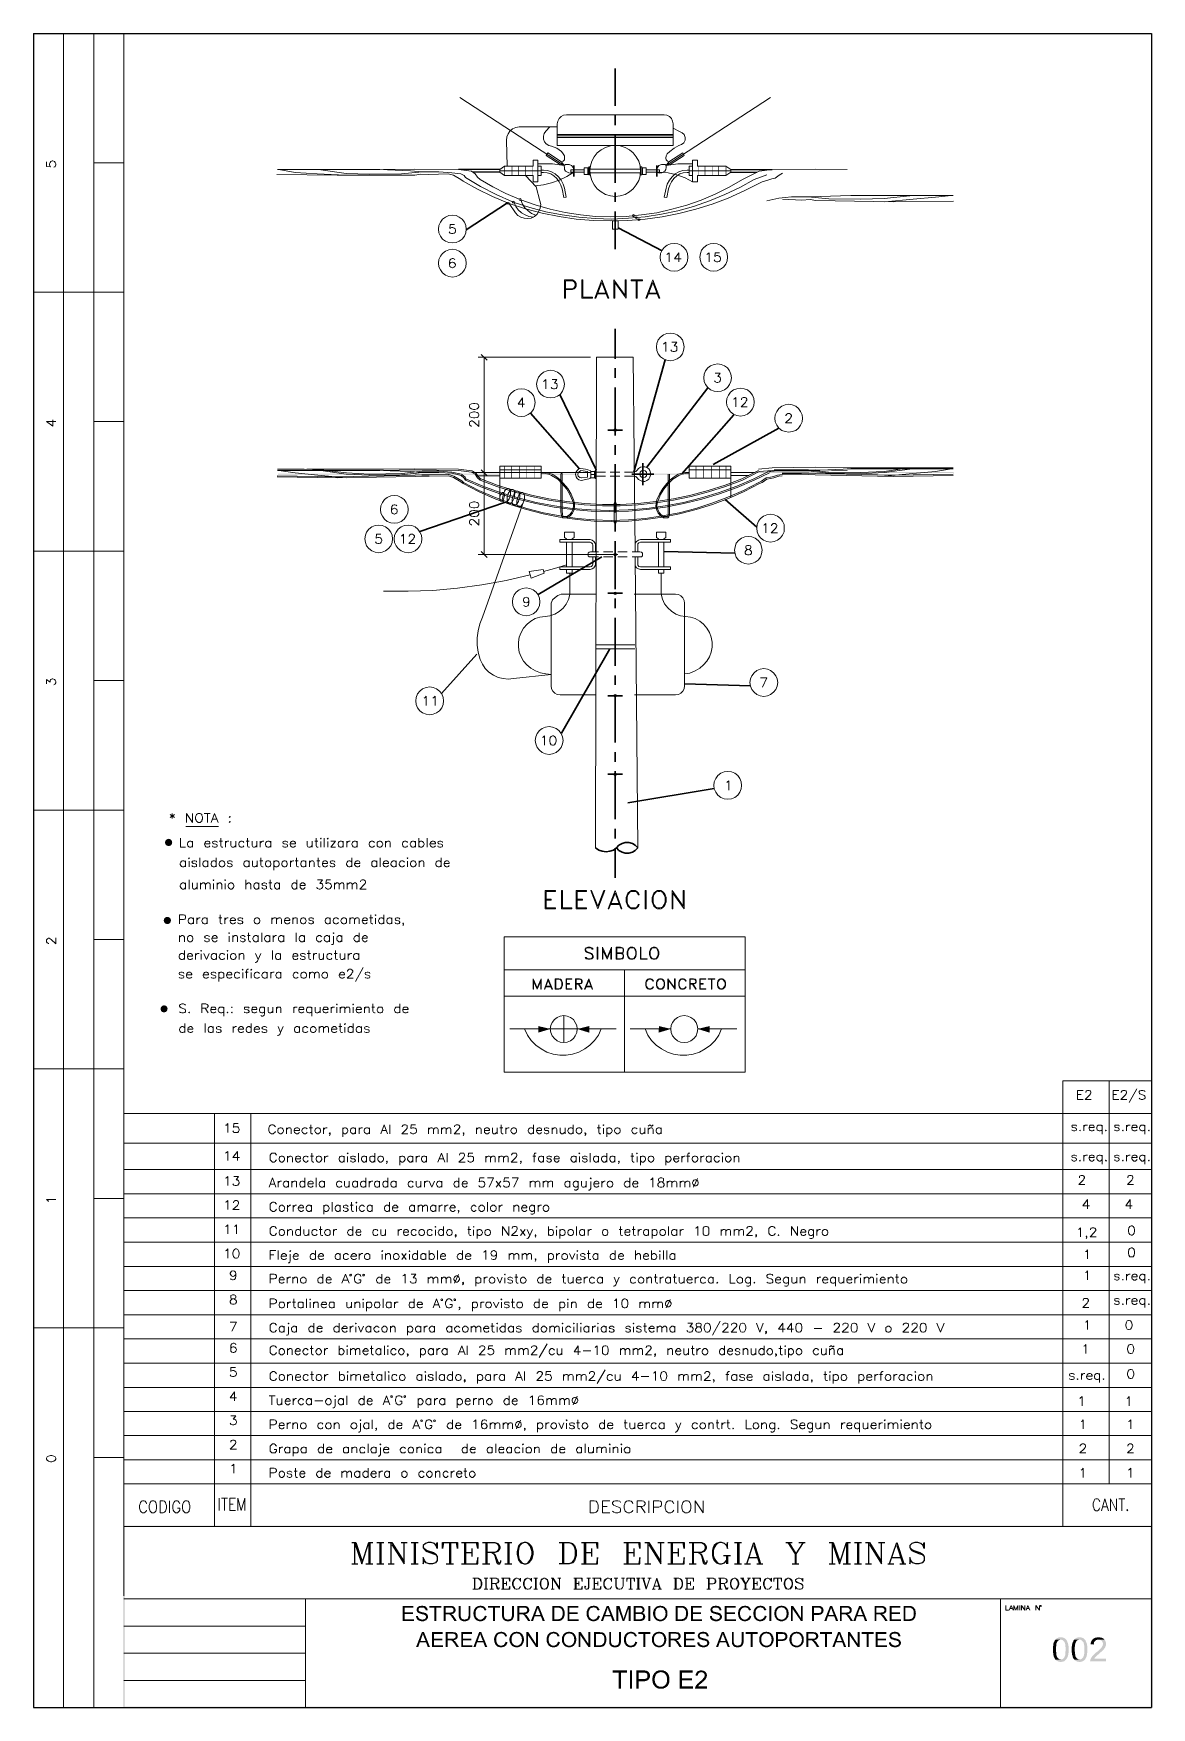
# Paper-space layout 'DGE_BT_002' of a CAD drawing. Header units: millimetres. Extents: x 8 to 202, y 3 to 294.
import ezdxf

# ---------------------------------------------------------------- set-up
doc = ezdxf.new("R2010")
doc.units = ezdxf.units.MM
for name, color, linetype, lineweight in [('DGE_CONTORNOS', 7, 'Continuous', 0), ('DGE_DATOS', 7, 'Continuous', 0), ('DGE_RELLENO', 7, 'Continuous', 0)]:
    doc.layers.add(name, color=color, linetype=linetype, lineweight=lineweight)

# ---------------------------------------------------------------- blocks, each defined once
blk = doc.blocks.new('DGE_BT_002')
at = {"layer": 'DGE_RELLENO', "true_color": 0x000000}
for points in [[(89.6197, 269.226), (89.7467, 269.226), (89.6197, 270.877)], [(89.7467, 269.226), (89.6197, 270.877), (89.7467, 270.877)], [(90.8897, 269.226), (91.0167, 269.226), (90.8897, 270.877)], [(91.0167, 269.226), (90.8897, 270.877), (91.0167, 270.877)], [(91.9903, 269.226), (92.1173, 269.226), (91.9903, 270.877)], [(92.1173, 269.226), (91.9903, 270.877), (92.1173, 270.877)], [(93.2603, 269.226), (93.3873, 269.226), (93.2603, 270.877)], [(93.3873, 269.226), (93.2603, 270.877), (93.3873, 270.877)], [(94.4033, 269.226), (94.488, 269.226), (94.4033, 270.877)], [(94.488, 269.226), (94.4033, 270.877), (94.488, 270.877)], [(123.2747, 269.226), (123.3593, 269.226), (123.2747, 270.877)], [(123.3593, 269.226), (123.2747, 270.877), (123.3593, 270.877)], [(124.3753, 269.226), (124.5023, 269.226), (124.3753, 270.877)], [(124.5023, 269.226), (124.3753, 270.877), (124.5023, 270.877)], [(125.6453, 269.226), (125.73, 269.226), (125.6453, 270.877)], [(125.73, 269.226), (125.6453, 270.877), (125.73, 270.877)], [(126.746, 269.226), (126.873, 269.226), (126.746, 270.877)], [(126.873, 269.226), (126.746, 270.877), (126.873, 270.877)], [(128.016, 269.226), (128.143, 269.226), (128.016, 270.877)], [(128.143, 269.226), (128.016, 270.877), (128.143, 270.877)], [(89.6197, 216.6903), (89.7467, 216.6903), (89.6197, 218.7647)], [(89.7467, 216.6903), (89.6197, 218.7647), (89.7467, 218.7647)], [(90.7627, 216.6903), (90.8897, 216.6903), (90.7627, 218.7647)], [(90.8897, 216.6903), (90.7627, 218.7647), (90.8897, 218.7647)], [(92.1597, 216.6903), (92.2867, 216.6903), (92.1597, 218.7647)], [(92.2867, 216.6903), (92.1597, 218.7647), (92.2867, 218.7647)], [(93.472, 216.6903), (93.5567, 216.6903), (93.472, 218.7647)], [(93.5567, 216.6903), (93.472, 218.7647), (93.5567, 218.7647)], [(94.8267, 216.6903), (94.9113, 216.6903), (94.8267, 218.7647)], [(94.9113, 216.6903), (94.8267, 218.7647), (94.9113, 218.7647)], [(122.8513, 216.6903), (122.936, 216.6903), (122.8513, 218.7647)], [(122.936, 216.6903), (122.8513, 218.7647), (122.936, 218.7647)], [(124.1637, 216.6903), (124.2907, 216.6903), (124.1637, 218.7647)], [(124.2907, 216.6903), (124.1637, 218.7647), (124.2907, 218.7647)], [(125.476, 216.6903), (125.603, 216.6903), (125.476, 218.7647)], [(125.603, 216.6903), (125.476, 218.7647), (125.603, 218.7647)], [(126.873, 216.6903), (127, 216.6903), (126.873, 218.7647)], [(127, 216.6903), (126.873, 218.7647), (127, 218.7647)], [(128.016, 216.6903), (128.143, 216.6903), (128.016, 218.7647)], [(128.143, 216.6903), (128.016, 218.7647), (128.143, 218.7647)], [(50.3343, 217.4947), (50.3343, 217.3254), (88.8577, 217.4947)], [(50.3343, 217.3254), (88.8577, 217.4947), (88.8577, 217.3254)], [(96.012, 217.4947), (96.012, 217.3254), (102.362, 217.4947)], [(96.012, 217.3254), (102.362, 217.4947), (102.362, 217.3254)], [(121.7083, 217.3254), (121.7083, 217.4947), (115.0197, 217.3254)], [(121.7083, 217.4947), (115.0197, 217.3254), (115.0197, 217.4947)], [(167.64, 217.5794), (167.64, 217.7487), (128.9473, 217.5794)], [(167.64, 217.7487), (128.9473, 217.5794), (128.9473, 217.7487)], [(31.3267, 154.0794), (31.0303, 153.9947), (31.3267, 153.4444)], [(31.6653, 153.9947), (31.3267, 154.0794), (31.3267, 153.4444)], [(30.7763, 153.7407), (30.6917, 153.4444), (31.3267, 153.4444)], [(30.6917, 153.4444), (30.7763, 153.1057), (31.3267, 153.4444)], [(31.0303, 153.9947), (30.7763, 153.7407), (31.3267, 153.4444)], [(30.7763, 153.1057), (31.0303, 152.894), (31.3267, 153.4444)], [(31.0303, 152.894), (31.3267, 152.8094), (31.3267, 153.4444)], [(31.877, 153.7407), (31.6653, 153.9947), (31.3267, 153.4444)], [(31.9617, 153.4444), (31.877, 153.7407), (31.3267, 153.4444)], [(31.3267, 152.8094), (31.6653, 152.894), (31.3267, 153.4444)], [(31.6653, 152.894), (31.877, 153.1057), (31.3267, 153.4444)], [(31.877, 153.1057), (31.9617, 153.4444), (31.3267, 153.4444)], [(30.5647, 140.2364), (30.48, 139.8977), (31.115, 139.8977)], [(30.48, 139.8977), (30.5647, 139.6014), (31.115, 139.8977)], [(30.8187, 140.448), (30.5647, 140.2364), (31.115, 139.8977)], [(30.5647, 139.6014), (30.8187, 139.3474), (31.115, 139.8977)], [(31.115, 140.5327), (30.8187, 140.448), (31.115, 139.8977)], [(30.8187, 139.3474), (31.115, 139.2627), (31.115, 139.8977)], [(31.4537, 140.448), (31.115, 140.5327), (31.115, 139.8977)], [(31.6653, 140.2364), (31.4537, 140.448), (31.115, 139.8977)], [(31.75, 139.8977), (31.6653, 140.2364), (31.115, 139.8977)], [(31.115, 139.2627), (31.4537, 139.3474), (31.115, 139.8977)], [(31.4537, 139.3474), (31.6653, 139.6014), (31.115, 139.8977)], [(31.6653, 139.6014), (31.75, 139.8977), (31.115, 139.8977)], [(30.226, 125.081), (30.0143, 124.8694), (30.5223, 124.573)], [(30.5223, 125.1657), (30.226, 125.081), (30.5223, 124.573)], [(30.861, 125.081), (30.5223, 125.1657), (30.5223, 124.573)], [(31.0727, 124.8694), (30.861, 125.081), (30.5223, 124.573)], [(30.0143, 124.8694), (29.9297, 124.573), (30.5223, 124.573)], [(29.9297, 124.573), (30.0143, 124.2344), (30.5223, 124.573)], [(30.0143, 124.2344), (30.226, 124.0227), (30.5223, 124.573)], [(30.226, 124.0227), (30.5223, 123.938), (30.5223, 124.573)], [(31.1573, 124.573), (31.0727, 124.8694), (30.5223, 124.573)], [(30.5223, 123.938), (30.861, 124.0227), (30.5223, 124.573)], [(30.861, 124.0227), (31.0727, 124.2344), (30.5223, 124.573)], [(31.0727, 124.2344), (31.1573, 124.573), (30.5223, 124.573)], [(95.504, 121.5674), (95.504, 120.4244), (97.6207, 121.0594)], [(104.3517, 121.5674), (104.3517, 120.4244), (102.2773, 121.0594)], [(116.459, 121.5674), (116.4167, 120.4244), (118.5333, 121.0594)], [(125.2643, 121.5674), (125.2643, 120.4244), (123.19, 121.0594)], [(23.4527, 34.8263), (23.7067, 34.5723), (201.9723, 34.8263)], [(23.4527, 3.2456), (23.7067, 34.5723), (23.4527, 34.8263)], [(23.7067, 3.3726), (23.4527, 3.2456), (23.7067, 34.5723)], [(23.7067, 34.5723), (201.9723, 34.8263), (201.8453, 34.5723)], [(201.9723, 34.8263), (201.8453, 34.5723), (201.9723, 34.6993)], [(201.9723, 34.6993), (201.8453, 34.5723), (201.9723, 3.2456)], [(201.8453, 34.5723), (201.9723, 3.2456), (201.8453, 3.3726)], [(73.8293, 20.8986), (71.9667, 20.8986), (71.9667, 18.2739), (73.914, 18.2739), (73.914, 18.5703), (72.3053, 18.5703), (72.3053, 19.4593), (73.7447, 19.4593), (73.7447, 19.7556), (72.3053, 19.7556), (72.3053, 20.5599), (73.8293, 20.5599)], [(75.311, 20.9409), (75.2263, 20.9409), (75.184, 20.8986), (74.9723, 20.8986), (74.8877, 20.8563), (74.8453, 20.8563), (74.7607, 20.814), (74.7183, 20.7716), (74.6337, 20.7293), (74.5913, 20.6869), (74.549, 20.6446), (74.5067, 20.5599), (74.4643, 20.5599), (74.4643, 20.4753), (74.422, 20.4329), (74.422, 20.3483), (74.3797, 20.2636), (74.3797, 20.1366), (74.422, 20.0943), (74.422, 20.0096), (74.4643, 19.9249), (74.4643, 19.8826), (74.5067, 19.8826), (74.5067, 19.798), (74.5913, 19.7556), (74.6337, 19.7133), (74.676, 19.6709), (74.7607, 19.6286), (74.803, 19.6286), (74.8877, 19.5863), (74.93, 19.5863), (75.0147, 19.5439), (75.0993, 19.5439), (75.184, 19.5016), (75.2687, 19.4593), (75.311, 19.4593), (75.438, 19.4169), (75.565, 19.4169), (75.6497, 19.3746), (75.692, 19.3746), (75.7343, 19.3323), (75.819, 19.3323), (75.8613, 19.29), (75.9037, 19.2476), (75.946, 19.2053), (75.9883, 19.163), (75.9883, 19.1206), (76.0307, 19.0359), (76.0307, 18.9089), (75.9883, 18.8243), (75.946, 18.7396), (75.9037, 18.6973), (75.8613, 18.6549), (75.819, 18.6126), (75.7343, 18.6126), (75.692, 18.5703), (75.6073, 18.5703), (75.5227, 18.5279), (74.5067, 18.5279), (74.549, 18.4856), (74.6337, 18.4433), (74.676, 18.4009), (74.7607, 18.3586), (74.803, 18.3163), (74.8877, 18.3163), (74.9723, 18.2739), (75.0993, 18.2739), (75.1417, 18.2316), (75.3957, 18.2316), (75.6497, 18.2316), (75.692, 18.2739), (75.7767, 18.2739), (75.819, 18.3163), (75.9037, 18.3163), (75.9037, 18.3586), (75.9883, 18.3586), (76.0307, 18.4009), (76.1153, 18.4433), (76.1577, 18.5279), (76.2, 18.5703), (76.2423, 18.6126), (76.2847, 18.6549), (76.327, 18.7396), (76.327, 18.782), (76.3693, 18.8666), (76.3693, 19.1206), (76.327, 19.2053), (76.327, 19.2476), (76.2847, 19.3323), (76.2423, 19.3746), (76.2, 19.4169), (76.1577, 19.5016), (76.1153, 19.5439), (76.073, 19.5863), (75.9883, 19.6286), (75.9037, 19.6286), (75.9037, 19.6709), (75.819, 19.6709), (75.7343, 19.7133), (75.692, 19.7133), (75.6073, 19.7556), (75.5227, 19.7556), (75.438, 19.798), (75.3533, 19.798), (75.2687, 19.8403), (75.184, 19.8403), (75.0993, 19.8826), (75.0147, 19.8826), (74.93, 19.9249), (74.8877, 19.9673), (74.8453, 19.9673), (74.803, 20.0096), (74.803, 20.0519), (74.7607, 20.0943), (74.7183, 20.1366), (74.7183, 20.3483), (74.7607, 20.3906), (74.803, 20.4753), (74.8453, 20.5176), (74.8877, 20.5176), (74.93, 20.5599), (75.0147, 20.5599), (75.057, 20.6023), (76.1153, 20.6023), (76.073, 20.6869), (75.9883, 20.7293), (75.946, 20.7716), (75.9037, 20.814), (75.819, 20.814), (75.819, 20.8563), (75.7343, 20.8563), (75.692, 20.8986), (75.4803, 20.8986), (75.3957, 20.9409)], [(76.1153, 20.6023), (75.311, 20.6023), (75.6073, 20.6023), (75.6497, 20.5599), (75.7343, 20.5176), (75.7767, 20.4753), (75.819, 20.4329), (75.8613, 20.3906), (75.9037, 20.3483), (75.9037, 20.2636), (75.946, 20.2213), (75.946, 20.1366), (76.2847, 20.1366), (76.2847, 20.306), (76.2423, 20.3483), (76.2423, 20.4329), (76.2, 20.4753), (76.1577, 20.5599)], [(78.6977, 20.8986), (76.6233, 20.8986), (76.6233, 20.5599), (77.47, 20.5599), (77.47, 18.2739), (77.8087, 18.2739), (77.8087, 20.5599), (78.6977, 20.5599)], [(80.2217, 20.8986), (79.0787, 20.8986), (79.0787, 18.2739), (79.4173, 18.2739), (79.4173, 19.4169), (79.7983, 19.4169), (80.4333, 19.4593), (80.4757, 19.4593), (80.5603, 19.5016), (80.645, 19.5016), (80.6873, 19.5439), (80.772, 19.5439), (80.8143, 19.5863), (80.899, 19.6286), (80.9413, 19.6709), (80.9837, 19.7133), (79.4173, 19.7133), (79.4173, 20.6023), (80.2217, 20.6023), (80.9837, 20.6446), (80.9413, 20.6869), (80.8567, 20.7293), (80.8143, 20.7716), (80.772, 20.814), (80.6873, 20.814), (80.6027, 20.8563), (80.391, 20.8563), (80.3063, 20.8986)], [(80.9837, 20.6446), (80.2217, 20.6023), (80.3487, 20.6023), (80.4333, 20.5599), (80.518, 20.5599), (80.5603, 20.5176), (80.6027, 20.5176), (80.645, 20.4753), (80.6873, 20.4329), (80.7297, 20.3906), (80.772, 20.306), (80.772, 20.2636), (80.8143, 20.1789), (80.8143, 20.1366), (80.772, 20.0519), (80.772, 20.0096), (80.7297, 19.9249), (80.6873, 19.8826), (80.645, 19.8403), (80.6027, 19.798), (80.518, 19.798), (80.518, 19.7556), (80.3063, 19.7556), (80.2217, 19.7133), (79.4173, 19.7133), (80.9837, 19.7133), (81.026, 19.7556), (81.0683, 19.8403), (81.1107, 19.8826), (81.1107, 19.9673), (81.153, 20.0096), (81.153, 20.306), (81.1107, 20.3483), (81.1107, 20.4329), (81.0683, 20.5176), (81.026, 20.5599), (81.026, 20.6023)], [(82.042, 20.8986), (81.7033, 20.8986), (81.7033, 19.0359), (81.7457, 18.9513), (81.7457, 18.8243), (81.788, 18.782), (81.788, 18.6973), (81.8303, 18.6549), (81.8727, 18.6126), (81.915, 18.5279), (82.677, 18.5279), (82.5923, 18.5279), (82.5077, 18.5703), (82.423, 18.5703), (82.3807, 18.6126), (82.3383, 18.6126), (82.2537, 18.6549), (82.2113, 18.6973), (82.169, 18.7396), (82.1267, 18.8243), (82.0843, 18.8666), (82.0843, 18.9936), (82.042, 19.0359), (82.042, 19.3746)], [(83.7353, 20.8986), (83.3967, 20.8986), (83.3967, 19.1206), (83.3543, 19.0359), (83.3543, 18.9089), (83.312, 18.8666), (83.312, 18.782), (83.2697, 18.7396), (83.2273, 18.6973), (83.185, 18.6549), (83.1427, 18.6126), (83.058, 18.6126), (83.0157, 18.5703), (82.8463, 18.5703), (82.804, 18.5279), (81.915, 18.5279), (81.9573, 18.4856), (81.9997, 18.4433), (82.042, 18.4009), (82.1267, 18.3586), (82.169, 18.3586), (82.2113, 18.3163), (82.296, 18.2739), (82.423, 18.2739), (82.4653, 18.2316), (82.931, 18.2316), (83.0157, 18.2739), (83.1427, 18.2739), (83.2273, 18.3163), (83.2697, 18.3586), (83.3543, 18.3586), (83.3967, 18.4009), (83.439, 18.4856), (83.5237, 18.5279), (83.566, 18.5703), (83.6083, 18.6126), (83.6083, 18.6973), (83.6507, 18.7396), (83.6507, 18.782), (83.693, 18.8666), (83.693, 18.9936), (83.7353, 19.0359), (83.7353, 19.3746)], [(85.471, 20.9409), (85.3863, 20.9409), (85.344, 20.8986), (85.1747, 20.8986), (85.1323, 20.8563), (85.0477, 20.8563), (84.963, 20.814), (84.9207, 20.814), (84.836, 20.7716), (84.7937, 20.7293), (84.7513, 20.6869), (84.6667, 20.6446), (84.6243, 20.6023), (84.582, 20.5599), (84.5397, 20.4753), (84.4973, 20.4329), (84.455, 20.3906), (84.4127, 20.306), (84.3703, 20.2213), (84.3703, 20.1789), (84.328, 20.0943), (84.328, 20.0519), (84.2857, 19.9673), (84.2857, 19.8403), (84.2433, 19.7556), (84.2433, 19.4593), (84.2857, 19.3746), (84.2857, 19.163), (84.328, 19.0783), (84.328, 19.0359), (84.3703, 18.9513), (84.4127, 18.9089), (84.4127, 18.8243), (84.455, 18.7396), (84.4973, 18.6973), (84.5397, 18.6549), (84.582, 18.5703), (84.6243, 18.5279), (84.6667, 18.4856), (85.471, 18.5279), (85.2593, 18.5279), (85.217, 18.5703), (85.1323, 18.5703), (85.09, 18.6126), (85.0053, 18.6549), (84.963, 18.6973), (84.9207, 18.7396), (84.8783, 18.782), (84.7937, 18.8243), (84.7937, 18.8666), (84.7513, 18.9513), (84.709, 19.0359), (84.6667, 19.0783), (84.6667, 19.2053), (84.6243, 19.29), (84.6243, 19.8826), (84.6667, 19.9673), (84.6667, 20.0096), (84.709, 20.0943), (84.709, 20.1366), (84.7513, 20.2213), (84.7937, 20.2636), (84.836, 20.3483), (84.8783, 20.3906), (84.9207, 20.4329), (84.963, 20.4753), (85.0053, 20.5176), (85.0477, 20.5176), (85.1323, 20.5599), (85.1747, 20.6023), (85.344, 20.6023), (85.3863, 20.6446), (86.233, 20.6446), (86.1907, 20.6869), (86.1483, 20.7293), (86.106, 20.7716), (86.0637, 20.7716), (85.979, 20.814), (85.9367, 20.8563), (85.852, 20.8563), (85.7673, 20.8986), (85.6403, 20.8986), (85.5557, 20.9409)], [(86.233, 20.6446), (85.471, 20.6446), (85.5133, 20.6446), (85.598, 20.6023), (85.725, 20.6023), (85.8097, 20.5599), (85.852, 20.5176), (85.8943, 20.5176), (85.9367, 20.4753), (86.0213, 20.4329), (86.0637, 20.3483), (86.0637, 20.306), (86.106, 20.2213), (86.1483, 20.1789), (86.1907, 20.0943), (86.5293, 20.1789), (86.487, 20.2213), (86.487, 20.2636), (86.4447, 20.3483), (86.4023, 20.3906), (86.36, 20.4753), (86.3177, 20.5176), (86.2753, 20.6023)], [(88.8577, 20.8986), (86.7833, 20.8986), (86.7833, 20.5599), (87.63, 20.5599), (87.63, 18.2739), (87.9687, 18.2739), (87.9687, 20.5599), (88.8577, 20.5599)], [(89.5773, 20.8986), (89.2387, 20.8986), (89.2387, 19.0359), (89.281, 18.9513), (89.281, 18.8243), (89.3233, 18.782), (89.3233, 18.6973), (89.3657, 18.6549), (89.408, 18.6126), (89.4503, 18.5279), (90.2123, 18.5279), (90.1277, 18.5279), (90.043, 18.5703), (89.9583, 18.5703), (89.916, 18.6126), (89.8737, 18.6126), (89.789, 18.6549), (89.7467, 18.6973), (89.7043, 18.7396), (89.662, 18.8243), (89.6197, 18.8666), (89.6197, 18.9936), (89.5773, 19.0359), (89.5773, 19.3746)], [(91.2707, 20.8986), (90.932, 20.8986), (90.932, 19.1206), (90.8897, 19.0359), (90.8897, 18.9089), (90.8473, 18.8666), (90.8473, 18.782), (90.805, 18.7396), (90.7627, 18.6973), (90.7203, 18.6549), (90.678, 18.6126), (90.5933, 18.6126), (90.551, 18.5703), (90.3817, 18.5703), (90.3393, 18.5279), (89.4503, 18.5279), (89.4927, 18.4856), (89.535, 18.4433), (89.5773, 18.4009), (89.662, 18.3586), (89.7043, 18.3586), (89.7467, 18.3163), (89.8313, 18.2739), (89.9583, 18.2739), (90.0007, 18.2316), (90.4663, 18.2316), (90.551, 18.2739), (90.678, 18.2739), (90.7627, 18.3163), (90.805, 18.3586), (90.8897, 18.3586), (90.932, 18.4009), (90.9743, 18.4856), (91.059, 18.5279), (91.1013, 18.5703), (91.1437, 18.6126), (91.1437, 18.6973), (91.186, 18.7396), (91.186, 18.782), (91.2283, 18.8666), (91.2283, 18.9936), (91.2707, 19.0359), (91.2707, 19.3746)], [(93.0063, 20.8986), (91.8633, 20.8986), (91.8633, 18.2739), (92.202, 18.2739), (92.202, 19.4169), (92.583, 19.4169), (93.218, 19.4593), (93.2603, 19.4593), (93.345, 19.5016), (93.4297, 19.5016), (93.472, 19.5439), (93.5567, 19.5439), (93.599, 19.5863), (93.6837, 19.6286), (93.726, 19.6709), (93.7683, 19.7133), (92.202, 19.7133), (92.202, 20.6023), (93.0063, 20.6023), (93.7683, 20.6446), (93.726, 20.6869), (93.6413, 20.7293), (93.599, 20.7716), (93.5567, 20.814), (93.472, 20.814), (93.3873, 20.8563), (93.1757, 20.8563), (93.091, 20.8986)], [(93.7683, 20.6446), (93.0063, 20.6023), (93.1333, 20.6023), (93.218, 20.5599), (93.3027, 20.5599), (93.345, 20.5176), (93.3873, 20.5176), (93.4297, 20.4753), (93.472, 20.4329), (93.5143, 20.3906), (93.5567, 20.306), (93.5567, 20.2636), (93.599, 20.1789), (93.599, 20.1366), (93.5567, 20.0519), (93.5567, 20.0096), (93.5143, 19.9249), (93.472, 19.8826), (93.4297, 19.8403), (93.3873, 19.798), (93.3027, 19.798), (93.3027, 19.7556), (93.091, 19.7556), (93.0063, 19.7133), (92.202, 19.7133), (93.7683, 19.7133), (93.8107, 19.7556), (93.853, 19.8403), (93.8953, 19.8826), (93.8953, 19.9673), (93.9377, 20.0096), (93.9377, 20.306), (93.8953, 20.3483), (93.8953, 20.4329), (93.853, 20.5176), (93.8107, 20.5599), (93.8107, 20.6023)], [(95.5887, 20.8986), (95.25, 20.8986), (94.234, 18.2739), (94.615, 18.2739), (94.869, 19.0783), (95.9697, 19.0783), (94.996, 19.3323), (95.25, 20.0943), (95.25, 20.1366), (95.2923, 20.1789), (95.3347, 20.2636), (95.3347, 20.306), (95.377, 20.3906), (95.377, 20.5176), (95.4193, 20.6023)], [(95.5887, 20.8986), (95.4193, 20.6023), (95.4193, 20.5176), (95.4617, 20.4329), (95.4617, 20.3906), (95.504, 20.306), (95.5463, 20.2213), (95.5463, 20.1366), (95.5887, 20.0519), (95.885, 19.3323), (94.996, 19.3323), (95.9697, 19.0783), (96.266, 18.2739), (96.647, 18.2739)], [(98.8483, 20.8986), (97.9593, 20.8986), (97.9593, 18.2739), (99.187, 18.2739), (99.2293, 18.3163), (99.3563, 18.3163), (99.441, 18.3586), (99.4833, 18.4009), (99.568, 18.4009), (99.6103, 18.4433), (99.6527, 18.4856), (99.695, 18.5279), (99.7373, 18.5703), (98.298, 18.5703), (98.298, 20.5599), (98.8483, 20.5599), (99.7373, 20.6023), (99.695, 20.6446), (99.6527, 20.6869), (99.568, 20.7293), (99.5257, 20.7716), (99.441, 20.814), (99.3987, 20.814), (99.314, 20.8563), (99.0177, 20.8563), (98.933, 20.8986)], [(99.7373, 20.6023), (98.8483, 20.5599), (99.187, 20.5599), (99.2293, 20.5176), (99.314, 20.5176), (99.3563, 20.4753), (99.3987, 20.4329), (99.4833, 20.3906), (99.5257, 20.3483), (99.568, 20.306), (99.6103, 20.2213), (99.6527, 20.1789), (99.6527, 20.1366), (99.695, 20.0519), (99.695, 20.0096), (99.7373, 19.9249), (99.7373, 19.29), (99.695, 19.2053), (99.695, 19.0783), (99.6527, 19.0783), (99.6527, 18.9936), (99.6103, 18.9089), (99.568, 18.8666), (99.5257, 18.8243), (99.4833, 18.782), (99.441, 18.7396), (99.3987, 18.6973), (99.314, 18.6549), (99.2293, 18.6126), (99.1023, 18.6126), (99.0177, 18.5703), (98.298, 18.5703), (99.7373, 18.5703), (99.822, 18.6126), (99.8643, 18.6973), (99.8643, 18.7396), (99.9067, 18.782), (99.949, 18.8666), (99.9913, 18.9089), (99.9913, 18.9936), (100.0337, 19.0783), (100.0337, 19.163), (100.076, 19.2053), (100.076, 19.5016), (100.1183, 19.5863), (100.1183, 19.6286), (100.076, 19.7133), (100.076, 19.9249), (100.0337, 20.0096), (100.0337, 20.1366), (99.9913, 20.2213), (99.9913, 20.2636), (99.949, 20.306), (99.9067, 20.3906), (99.8643, 20.4329), (99.822, 20.5176), (99.7797, 20.5599)], [(102.4467, 20.8986), (100.584, 20.8986), (100.584, 18.2739), (102.5313, 18.2739), (102.5313, 18.5703), (100.9227, 18.5703), (100.9227, 19.4593), (102.362, 19.4593), (102.362, 19.7556), (100.9227, 19.7556), (100.9227, 20.5599), (102.4467, 20.5599)], [(105.1137, 20.9409), (105.029, 20.9409), (104.9867, 20.8986), (104.8173, 20.8986), (104.775, 20.8563), (104.6903, 20.8563), (104.6057, 20.814), (104.5633, 20.814), (104.4787, 20.7716), (104.4363, 20.7293), (104.394, 20.6869), (104.3093, 20.6446), (104.267, 20.6023), (104.2247, 20.5599), (104.1823, 20.4753), (104.14, 20.4329), (104.0977, 20.3906), (104.0553, 20.306), (104.013, 20.2213), (104.013, 20.1789), (103.9707, 20.0943), (103.9707, 20.0519), (103.9283, 19.9673), (103.9283, 19.8403), (103.886, 19.7556), (103.886, 19.4593), (103.9283, 19.3746), (103.9283, 19.163), (103.9707, 19.0783), (103.9707, 19.0359), (104.013, 18.9513), (104.0553, 18.9089), (104.0553, 18.8243), (104.0977, 18.7396), (104.14, 18.6973), (104.1823, 18.6549), (104.2247, 18.5703), (104.267, 18.5279), (104.3093, 18.4856), (105.1137, 18.5279), (104.902, 18.5279), (104.8597, 18.5703), (104.775, 18.5703), (104.7327, 18.6126), (104.648, 18.6549), (104.6057, 18.6973), (104.5633, 18.7396), (104.521, 18.782), (104.4363, 18.8243), (104.4363, 18.8666), (104.394, 18.9513), (104.3517, 19.0359), (104.3093, 19.0783), (104.3093, 19.2053), (104.267, 19.29), (104.267, 19.8826), (104.3093, 19.9673), (104.3093, 20.0096), (104.3517, 20.0943), (104.3517, 20.1366), (104.394, 20.2213), (104.4363, 20.2636), (104.4787, 20.3483), (104.521, 20.3906), (104.5633, 20.4329), (104.6057, 20.4753), (104.648, 20.5176), (104.6903, 20.5176), (104.775, 20.5599), (104.8173, 20.6023), (104.9867, 20.6023), (105.029, 20.6446), (105.8757, 20.6446), (105.8333, 20.6869), (105.791, 20.7293), (105.7487, 20.7716), (105.7063, 20.7716), (105.6217, 20.814), (105.5793, 20.8563), (105.4947, 20.8563), (105.41, 20.8986), (105.283, 20.8986), (105.1983, 20.9409)], [(105.8757, 20.6446), (105.1137, 20.6446), (105.156, 20.6446), (105.2407, 20.6023), (105.3677, 20.6023), (105.4523, 20.5599), (105.4947, 20.5176), (105.537, 20.5176), (105.5793, 20.4753), (105.664, 20.4329), (105.7063, 20.3483), (105.7063, 20.306), (105.7487, 20.2213), (105.791, 20.1789), (105.8333, 20.0943), (106.172, 20.1789), (106.1297, 20.2213), (106.1297, 20.2636), (106.0873, 20.3483), (106.045, 20.3906), (106.0027, 20.4753), (105.9603, 20.5176), (105.918, 20.6023)], [(107.7383, 20.8986), (107.3997, 20.8986), (106.3837, 18.2739), (106.7647, 18.2739), (107.0187, 19.0783), (108.1193, 19.0783), (107.1457, 19.3323), (107.3997, 20.0943), (107.3997, 20.1366), (107.442, 20.1789), (107.4843, 20.2636), (107.4843, 20.306), (107.5267, 20.3906), (107.5267, 20.5176), (107.569, 20.6023)], [(107.7383, 20.8986), (107.569, 20.6023), (107.569, 20.5176), (107.6113, 20.4329), (107.6113, 20.3906), (107.6537, 20.306), (107.696, 20.2213), (107.696, 20.1366), (107.7383, 20.0519), (108.0347, 19.3323), (107.1457, 19.3323), (108.1193, 19.0783), (108.4157, 18.2739), (108.7967, 18.2739)], [(109.601, 20.8986), (109.0507, 20.8986), (109.0507, 18.2739), (109.3893, 18.2739), (109.3893, 20.4753)], [(109.601, 20.8986), (109.3893, 20.4753), (110.1513, 18.2739), (110.3207, 18.6549), (110.3207, 18.7396), (110.2783, 18.782), (110.2783, 18.8666), (110.236, 18.9513), (110.1937, 19.0359)], [(111.5483, 20.8986), (111.0827, 20.8986), (110.4477, 19.0783), (110.4477, 18.9936), (110.4053, 18.9089), (110.363, 18.8243), (110.363, 18.6973), (110.3207, 18.6549), (110.1513, 18.2739), (110.4477, 18.2739), (111.2097, 20.4753)], [(111.5483, 20.8986), (111.2097, 20.4753), (111.2097, 18.2739), (111.5483, 18.2739)], [(113.0723, 20.8986), (112.0987, 20.8986), (112.0987, 18.2739), (113.411, 18.2739), (113.4533, 18.3163), (113.538, 18.3163), (113.6227, 18.3586), (113.7073, 18.3586), (113.7497, 18.4009), (113.792, 18.4433), (113.8343, 18.4433), (113.8767, 18.4856), (113.919, 18.5703), (112.4373, 18.5703), (112.4373, 19.4593), (113.0723, 19.4593), (113.919, 19.5016), (113.8343, 19.5439), (113.792, 19.5863), (113.7497, 19.5863), (113.665, 19.6286), (113.5803, 19.6709), (113.665, 19.7133), (113.7073, 19.7556), (112.4373, 19.798), (112.4373, 20.5599), (113.8343, 20.5599), (113.792, 20.6446), (113.7497, 20.6869), (113.7073, 20.7293), (113.6227, 20.7716), (113.5803, 20.814), (113.538, 20.814), (113.4533, 20.8563), (113.2417, 20.8563), (113.157, 20.8986)], [(113.8343, 20.5599), (112.9877, 20.5599), (113.3263, 20.5599), (113.3687, 20.5176), (113.4533, 20.5176), (113.4957, 20.4753), (113.538, 20.3906), (113.5803, 20.3906), (113.5803, 20.306), (113.6227, 20.2636), (113.6227, 20.0519), (113.5803, 20.0096), (113.538, 19.9249), (113.4957, 19.8826), (113.411, 19.8403), (113.3687, 19.798), (112.4373, 19.798), (113.7073, 19.7556), (113.792, 19.798), (113.8343, 19.8403), (113.8767, 19.8826), (113.8767, 19.9249), (113.919, 20.0096), (113.919, 20.0519), (113.9613, 20.1366), (113.9613, 20.306), (113.919, 20.3483), (113.919, 20.4329), (113.8767, 20.4753), (113.8343, 20.5599)], [(114.5963, 20.8986), (114.935, 20.8986), (114.935, 18.2739), (114.5963, 18.2739), (114.5963, 20.8986)], [(115.9087, 20.6446), (115.8663, 20.6023), (115.7817, 20.5599), (115.7817, 20.5176), (115.7393, 20.4753), (115.697, 20.4329), (115.6547, 20.3906), (115.6123, 20.306), (115.6123, 20.2636), (115.57, 20.2213), (115.5277, 20.1366), (115.5277, 20.0519), (115.4853, 20.0096), (115.4853, 19.8403), (115.443, 19.798), (115.443, 19.3746), (115.4853, 19.29), (115.4853, 19.163), (115.5277, 19.0783), (115.5277, 19.0359), (115.57, 18.9513), (115.6123, 18.9089), (115.6123, 18.8666), (115.6547, 18.8243), (115.697, 18.7396), (115.7393, 18.6973), (115.7817, 18.6549), (115.824, 18.5703), (115.8663, 18.5279), (115.9087, 18.4856), (115.9933, 18.4433), (116.0357, 18.4009), (116.078, 18.4009), (116.1203, 18.3586), (116.205, 18.3163), (116.2473, 18.3163), (116.332, 18.2739), (116.4167, 18.2739), (116.459, 18.2316), (116.713, 18.2316), (116.9247, 18.2316), (117.0093, 18.2739), (117.0517, 18.2739), (117.1363, 18.3163), (117.1787, 18.3163), (117.2633, 18.3586), (117.348, 18.4009), (117.3903, 18.4433), (117.475, 18.4856), (117.5173, 18.5279), (116.5437, 18.5279), (116.459, 18.5703), (116.4167, 18.5703), (116.332, 18.6126), (116.2897, 18.6126), (116.205, 18.6549), (116.1627, 18.6973), (116.1203, 18.7396), (116.078, 18.782), (116.0357, 18.8243), (115.9933, 18.8666), (115.951, 18.9089), (115.951, 18.9513), (115.9087, 19.0359), (115.8663, 19.0783), (115.8663, 19.163), (115.824, 19.2476), (115.824, 19.9249), (115.8663, 20.0096), (115.8663, 20.0519), (115.9087, 20.1366), (115.951, 20.1789), (115.951, 20.2213), (115.9933, 20.306), (116.0357, 20.3483), (116.078, 20.3906), (116.1203, 20.4329), (116.1627, 20.4753), (116.2473, 20.5176), (116.2897, 20.5176), (116.332, 20.5599), (116.4167, 20.6023), (116.5437, 20.6023), (116.6283, 20.6446), (116.713, 20.6446)], [(116.713, 20.9409), (116.6283, 20.9409), (116.5437, 20.8986), (116.332, 20.8986), (116.2473, 20.8563), (116.205, 20.814), (116.1203, 20.814), (116.078, 20.7716), (115.9933, 20.7293), (115.951, 20.6869), (115.9087, 20.6446), (116.7553, 20.6446), (116.84, 20.6023), (116.967, 20.6023), (117.0517, 20.5599), (117.094, 20.5176), (117.1787, 20.5176), (117.221, 20.4753), (117.2633, 20.4329), (117.3057, 20.3906), (117.348, 20.306), (117.3903, 20.2636), (117.4327, 20.1789), (117.475, 20.1366), (117.5173, 20.0943), (117.5173, 20.0096), (117.5597, 19.9673), (117.5597, 19.7133), (117.602, 19.6709), (117.602, 19.4169), (117.5597, 19.3323), (117.5597, 19.2053), (117.5173, 19.1206), (117.5173, 19.0783), (117.475, 18.9936), (117.4327, 18.9513), (117.4327, 18.9089), (117.3903, 18.8666), (117.348, 18.782), (117.2633, 18.7396), (117.221, 18.6973), (117.1787, 18.6549), (117.094, 18.6126), (117.0517, 18.5703), (116.967, 18.5703), (116.9247, 18.5279), (116.713, 18.5279), (117.5173, 18.5279), (117.5597, 18.5703), (117.602, 18.6126), (117.6443, 18.6973), (117.6867, 18.7396), (117.729, 18.782), (117.7713, 18.8666), (117.8137, 18.9513), (117.856, 18.9936), (117.856, 19.0783), (117.8983, 19.1206), (117.8983, 19.29), (117.9407, 19.3323), (117.9407, 19.798), (117.8983, 19.8826), (117.8983, 20.0096), (117.856, 20.0943), (117.856, 20.1366), (117.8137, 20.2213), (117.7713, 20.2636), (117.7713, 20.306), (117.729, 20.3483), (117.729, 20.4329), (117.6867, 20.4753), (117.602, 20.5176), (117.5597, 20.5599), (117.5173, 20.6446), (117.475, 20.6869), (117.3903, 20.7293), (117.348, 20.7716), (117.3057, 20.7716), (117.2633, 20.814), (117.1787, 20.814), (117.1363, 20.8563), (117.0517, 20.8986), (116.84, 20.8986), (116.7553, 20.9409)], [(120.269, 20.8986), (119.38, 20.8986), (119.38, 18.2739), (120.6077, 18.2739), (120.65, 18.3163), (120.777, 18.3163), (120.8617, 18.3586), (120.904, 18.4009), (120.9887, 18.4009), (121.031, 18.4433), (121.0733, 18.4856), (121.1157, 18.5279), (121.158, 18.5703), (119.7187, 18.5703), (119.7187, 20.5599), (120.269, 20.5599), (121.158, 20.6023), (121.1157, 20.6446), (121.0733, 20.6869), (120.9887, 20.7293), (120.9463, 20.7716), (120.8617, 20.814), (120.8193, 20.814), (120.7347, 20.8563), (120.4383, 20.8563), (120.3537, 20.8986)], [(121.158, 20.6023), (120.269, 20.5599), (120.6077, 20.5599), (120.65, 20.5176), (120.7347, 20.5176), (120.777, 20.4753), (120.8193, 20.4329), (120.904, 20.3906), (120.9463, 20.3483), (120.9887, 20.306), (121.031, 20.2213), (121.0733, 20.1789), (121.0733, 20.1366), (121.1157, 20.0519), (121.1157, 20.0096), (121.158, 19.9249), (121.158, 19.29), (121.1157, 19.2053), (121.1157, 19.0783), (121.0733, 19.0783), (121.0733, 18.9936), (121.031, 18.9089), (120.9887, 18.8666), (120.9463, 18.8243), (120.904, 18.782), (120.8617, 18.7396), (120.8193, 18.6973), (120.7347, 18.6549), (120.65, 18.6126), (120.523, 18.6126), (120.4383, 18.5703), (119.7187, 18.5703), (121.158, 18.5703), (121.2427, 18.6126), (121.285, 18.6973), (121.285, 18.7396), (121.3273, 18.782), (121.3697, 18.8666), (121.412, 18.9089), (121.412, 18.9936), (121.4543, 19.0783), (121.4543, 19.163), (121.4967, 19.2053), (121.4967, 19.5016), (121.539, 19.5863), (121.539, 19.6286), (121.4967, 19.7133), (121.4967, 19.9249), (121.4543, 20.0096), (121.4543, 20.1366), (121.412, 20.2213), (121.412, 20.2636), (121.3697, 20.306), (121.3273, 20.3906), (121.285, 20.4329), (121.2427, 20.5176), (121.2003, 20.5599)], [(123.8673, 20.8986), (122.0047, 20.8986), (122.0047, 18.2739), (123.952, 18.2739), (123.952, 18.5703), (122.3433, 18.5703), (122.3433, 19.4593), (123.7827, 19.4593), (123.7827, 19.7556), (122.3433, 19.7556), (122.3433, 20.5599), (123.8673, 20.5599)], [(126.3227, 20.9409), (126.238, 20.9409), (126.1957, 20.8986), (125.984, 20.8986), (125.8993, 20.8563), (125.857, 20.8563), (125.7723, 20.814), (125.73, 20.7716), (125.6453, 20.7293), (125.603, 20.6869), (125.5607, 20.6446), (125.5183, 20.5599), (125.476, 20.5599), (125.476, 20.4753), (125.4337, 20.4329), (125.4337, 20.3483), (125.3913, 20.2636), (125.3913, 20.1366), (125.4337, 20.0943), (125.4337, 20.0096), (125.476, 19.9249), (125.476, 19.8826), (125.5183, 19.8826), (125.5183, 19.798), (125.603, 19.7556), (125.6453, 19.7133), (125.6877, 19.6709), (125.7723, 19.6286), (125.8147, 19.6286), (125.8993, 19.5863), (125.9417, 19.5863), (126.0263, 19.5439), (126.111, 19.5439), (126.1957, 19.5016), (126.2803, 19.4593), (126.3227, 19.4593), (126.4497, 19.4169), (126.5767, 19.4169), (126.6613, 19.3746), (126.7037, 19.3746), (126.746, 19.3323), (126.8307, 19.3323), (126.873, 19.29), (126.9153, 19.2476), (126.9577, 19.2053), (127, 19.163), (127, 19.1206), (127.0423, 19.0359), (127.0423, 18.9089), (127, 18.8243), (126.9577, 18.7396), (126.9153, 18.6973), (126.873, 18.6549), (126.8307, 18.6126), (126.746, 18.6126), (126.7037, 18.5703), (126.619, 18.5703), (126.5343, 18.5279), (125.5183, 18.5279), (125.5607, 18.4856), (125.6453, 18.4433), (125.6877, 18.4009), (125.7723, 18.3586), (125.8147, 18.3163), (125.8993, 18.3163), (125.984, 18.2739), (126.111, 18.2739), (126.1533, 18.2316), (126.4073, 18.2316), (126.6613, 18.2316), (126.7037, 18.2739), (126.7883, 18.2739), (126.8307, 18.3163), (126.9153, 18.3163), (126.9153, 18.3586), (127, 18.3586), (127.0423, 18.4009), (127.127, 18.4433), (127.1693, 18.5279), (127.2117, 18.5703), (127.254, 18.6126), (127.2963, 18.6549), (127.3387, 18.7396), (127.3387, 18.782), (127.381, 18.8666), (127.381, 19.1206), (127.3387, 19.2053), (127.3387, 19.2476), (127.2963, 19.3323), (127.254, 19.3746), (127.2117, 19.4169), (127.1693, 19.5016), (127.127, 19.5439), (127.0847, 19.5863), (127, 19.6286), (126.9153, 19.6286), (126.9153, 19.6709), (126.8307, 19.6709), (126.746, 19.7133), (126.7037, 19.7133), (126.619, 19.7556), (126.5343, 19.7556), (126.4497, 19.798), (126.365, 19.798), (126.2803, 19.8403), (126.1957, 19.8403), (126.111, 19.8826), (126.0263, 19.8826), (125.9417, 19.9249), (125.8993, 19.9673), (125.857, 19.9673), (125.8147, 20.0096), (125.8147, 20.0519), (125.7723, 20.0943), (125.73, 20.1366), (125.73, 20.3483), (125.7723, 20.3906), (125.8147, 20.4753), (125.857, 20.5176), (125.8993, 20.5176), (125.9417, 20.5599), (126.0263, 20.5599), (126.0687, 20.6023), (127.127, 20.6023), (127.0847, 20.6869), (127, 20.7293), (126.9577, 20.7716), (126.9153, 20.814), (126.8307, 20.814), (126.8307, 20.8563), (126.746, 20.8563), (126.7037, 20.8986), (126.492, 20.8986), (126.4073, 20.9409)], [(127.127, 20.6023), (126.3227, 20.6023), (126.619, 20.6023), (126.6613, 20.5599), (126.746, 20.5176), (126.7883, 20.4753), (126.8307, 20.4329), (126.873, 20.3906), (126.9153, 20.3483), (126.9153, 20.2636), (126.9577, 20.2213), (126.9577, 20.1366), (127.2963, 20.1366), (127.2963, 20.306), (127.254, 20.3483), (127.254, 20.4329), (127.2117, 20.4753), (127.1693, 20.5599)], [(129.7517, 20.8986), (127.889, 20.8986), (127.889, 18.2739), (129.8363, 18.2739), (129.8363, 18.5703), (128.2277, 18.5703), (128.2277, 19.4593), (129.667, 19.4593), (129.667, 19.7556), (128.2277, 19.7556), (128.2277, 20.5599), (129.7517, 20.5599)], [(131.4027, 20.9409), (131.318, 20.9409), (131.2757, 20.8986), (131.1063, 20.8986), (131.064, 20.8563), (130.9793, 20.8563), (130.8947, 20.814), (130.8523, 20.814), (130.7677, 20.7716), (130.7253, 20.7293), (130.683, 20.6869), (130.5983, 20.6446), (130.556, 20.6023), (130.5137, 20.5599), (130.4713, 20.4753), (130.429, 20.4329), (130.3867, 20.3906), (130.3443, 20.306), (130.302, 20.2213), (130.302, 20.1789), (130.2597, 20.0943), (130.2597, 20.0519), (130.2173, 19.9673), (130.2173, 19.8403), (130.175, 19.7556), (130.175, 19.4593), (130.2173, 19.3746), (130.2173, 19.163), (130.2597, 19.0783), (130.2597, 19.0359), (130.302, 18.9513), (130.3443, 18.9089), (130.3443, 18.8243), (130.3867, 18.7396), (130.429, 18.6973), (130.4713, 18.6549), (130.5137, 18.5703), (130.556, 18.5279), (130.5983, 18.4856), (131.4027, 18.5279), (131.191, 18.5279), (131.1487, 18.5703), (131.064, 18.5703), (131.0217, 18.6126), (130.937, 18.6549), (130.8947, 18.6973), (130.8523, 18.7396), (130.81, 18.782), (130.7253, 18.8243), (130.7253, 18.8666), (130.683, 18.9513), (130.6407, 19.0359), (130.5983, 19.0783), (130.5983, 19.2053), (130.556, 19.29), (130.556, 19.8826), (130.5983, 19.9673), (130.5983, 20.0096), (130.6407, 20.0943), (130.6407, 20.1366), (130.683, 20.2213), (130.7253, 20.2636), (130.7677, 20.3483), (130.81, 20.3906), (130.8523, 20.4329), (130.8947, 20.4753), (130.937, 20.5176), (130.9793, 20.5176), (131.064, 20.5599), (131.1063, 20.6023), (131.2757, 20.6023), (131.318, 20.6446), (132.1647, 20.6446), (132.1223, 20.6869), (132.08, 20.7293), (132.0377, 20.7716), (131.9953, 20.7716), (131.9107, 20.814), (131.8683, 20.8563), (131.7837, 20.8563), (131.699, 20.8986), (131.572, 20.8986), (131.4873, 20.9409)], [(132.1647, 20.6446), (131.4027, 20.6446), (131.445, 20.6446), (131.5297, 20.6023), (131.6567, 20.6023), (131.7413, 20.5599), (131.7837, 20.5176), (131.826, 20.5176), (131.8683, 20.4753), (131.953, 20.4329), (131.9953, 20.3483), (131.9953, 20.306), (132.0377, 20.2213), (132.08, 20.1789), (132.1223, 20.0943), (132.461, 20.1789), (132.4187, 20.2213), (132.4187, 20.2636), (132.3763, 20.3483), (132.334, 20.3906), (132.2917, 20.4753), (132.2493, 20.5176), (132.207, 20.6023)], [(134.0697, 20.9409), (133.985, 20.9409), (133.9427, 20.8986), (133.7733, 20.8986), (133.731, 20.8563), (133.6463, 20.8563), (133.5617, 20.814), (133.5193, 20.814), (133.4347, 20.7716), (133.3923, 20.7293), (133.35, 20.6869), (133.2653, 20.6446), (133.223, 20.6023), (133.1807, 20.5599), (133.1383, 20.4753), (133.096, 20.4329), (133.0537, 20.3906), (133.0113, 20.306), (132.969, 20.2213), (132.969, 20.1789), (132.9267, 20.0943), (132.9267, 20.0519), (132.8843, 19.9673), (132.8843, 19.8403), (132.842, 19.7556), (132.842, 19.4593), (132.8843, 19.3746), (132.8843, 19.163), (132.9267, 19.0783), (132.9267, 19.0359), (132.969, 18.9513), (133.0113, 18.9089), (133.0113, 18.8243), (133.0537, 18.7396), (133.096, 18.6973), (133.1383, 18.6549), (133.1807, 18.5703), (133.223, 18.5279), (133.2653, 18.4856), (134.0697, 18.5279), (133.858, 18.5279), (133.8157, 18.5703), (133.731, 18.5703), (133.6887, 18.6126), (133.604, 18.6549), (133.5617, 18.6973), (133.5193, 18.7396), (133.477, 18.782), (133.3923, 18.8243), (133.3923, 18.8666), (133.35, 18.9513), (133.3077, 19.0359), (133.2653, 19.0783), (133.2653, 19.2053), (133.223, 19.29), (133.223, 19.8826), (133.2653, 19.9673), (133.2653, 20.0096), (133.3077, 20.0943), (133.3077, 20.1366), (133.35, 20.2213), (133.3923, 20.2636), (133.4347, 20.3483), (133.477, 20.3906), (133.5193, 20.4329), (133.5617, 20.4753), (133.604, 20.5176), (133.6463, 20.5176), (133.731, 20.5599), (133.7733, 20.6023), (133.9427, 20.6023), (133.985, 20.6446), (134.8317, 20.6446), (134.7893, 20.6869), (134.747, 20.7293), (134.7047, 20.7716), (134.6623, 20.7716), (134.5777, 20.814), (134.5353, 20.8563), (134.4507, 20.8563), (134.366, 20.8986), (134.239, 20.8986), (134.1543, 20.9409)], [(134.8317, 20.6446), (134.0697, 20.6446), (134.112, 20.6446), (134.1967, 20.6023), (134.3237, 20.6023), (134.4083, 20.5599), (134.4507, 20.5176), (134.493, 20.5176), (134.5353, 20.4753), (134.62, 20.4329), (134.6623, 20.3483), (134.6623, 20.306), (134.7047, 20.2213), (134.747, 20.1789), (134.7893, 20.0943), (135.128, 20.1789), (135.0857, 20.2213), (135.0857, 20.2636), (135.0433, 20.3483), (135.001, 20.3906), (134.9587, 20.4753), (134.9163, 20.5176), (134.874, 20.6023)], [(135.636, 20.8986), (135.9747, 20.8986), (135.9747, 18.2739), (135.636, 18.2739), (135.636, 20.8986)], [(136.9483, 20.6446), (136.906, 20.6023), (136.8213, 20.5599), (136.8213, 20.5176), (136.779, 20.4753), (136.7367, 20.4329), (136.6943, 20.3906), (136.652, 20.306), (136.652, 20.2636), (136.6097, 20.2213), (136.5673, 20.1366), (136.5673, 20.0519), (136.525, 20.0096), (136.525, 19.8403), (136.4827, 19.798), (136.4827, 19.3746), (136.525, 19.29), (136.525, 19.163), (136.5673, 19.0783), (136.5673, 19.0359), (136.6097, 18.9513), (136.652, 18.9089), (136.652, 18.8666), (136.6943, 18.8243), (136.7367, 18.7396), (136.779, 18.6973), (136.8213, 18.6549), (136.8637, 18.5703), (136.906, 18.5279), (136.9483, 18.4856), (137.033, 18.4433), (137.0753, 18.4009), (137.1177, 18.4009), (137.16, 18.3586), (137.2447, 18.3163), (137.287, 18.3163), (137.3717, 18.2739), (137.4563, 18.2739), (137.4987, 18.2316), (137.7527, 18.2316), (137.9643, 18.2316), (138.049, 18.2739), (138.0913, 18.2739), (138.176, 18.3163), (138.2183, 18.3163), (138.303, 18.3586), (138.3877, 18.4009), (138.43, 18.4433), (138.5147, 18.4856), (138.557, 18.5279), (137.5833, 18.5279), (137.4987, 18.5703), (137.4563, 18.5703), (137.3717, 18.6126), (137.3293, 18.6126), (137.2447, 18.6549), (137.2023, 18.6973), (137.16, 18.7396), (137.1177, 18.782), (137.0753, 18.8243), (137.033, 18.8666), (136.9907, 18.9089), (136.9907, 18.9513), (136.9483, 19.0359), (136.906, 19.0783), (136.906, 19.163), (136.8637, 19.2476), (136.8637, 19.9249), (136.906, 20.0096), (136.906, 20.0519), (136.9483, 20.1366), (136.9907, 20.1789), (136.9907, 20.2213), (137.033, 20.306), (137.0753, 20.3483), (137.1177, 20.3906), (137.16, 20.4329), (137.2023, 20.4753), (137.287, 20.5176), (137.3293, 20.5176), (137.3717, 20.5599), (137.4563, 20.6023), (137.5833, 20.6023), (137.668, 20.6446), (137.7527, 20.6446)], [(137.7527, 20.9409), (137.668, 20.9409), (137.5833, 20.8986), (137.3717, 20.8986), (137.287, 20.8563), (137.2447, 20.814), (137.16, 20.814), (137.1177, 20.7716), (137.033, 20.7293), (136.9907, 20.6869), (136.9483, 20.6446), (137.795, 20.6446), (137.8797, 20.6023), (138.0067, 20.6023), (138.0913, 20.5599), (138.1337, 20.5176), (138.2183, 20.5176), (138.2607, 20.4753), (138.303, 20.4329), (138.3453, 20.3906), (138.3877, 20.306), (138.43, 20.2636), (138.4723, 20.1789), (138.5147, 20.1366), (138.557, 20.0943), (138.557, 20.0096), (138.5993, 19.9673), (138.5993, 19.7133), (138.6417, 19.6709), (138.6417, 19.4169), (138.5993, 19.3323), (138.5993, 19.2053), (138.557, 19.1206), (138.557, 19.0783), (138.5147, 18.9936), (138.4723, 18.9513), (138.4723, 18.9089), (138.43, 18.8666), (138.3877, 18.782), (138.303, 18.7396), (138.2607, 18.6973), (138.2183, 18.6549), (138.1337, 18.6126), (138.0913, 18.5703), (138.0067, 18.5703), (137.9643, 18.5279), (137.7527, 18.5279), (138.557, 18.5279), (138.5993, 18.5703), (138.6417, 18.6126), (138.684, 18.6973), (138.7263, 18.7396), (138.7687, 18.782), (138.811, 18.8666), (138.8533, 18.9513), (138.8957, 18.9936), (138.8957, 19.0783), (138.938, 19.1206), (138.938, 19.29), (138.9803, 19.3323), (138.9803, 19.798), (138.938, 19.8826), (138.938, 20.0096), (138.8957, 20.0943), (138.8957, 20.1366), (138.8533, 20.2213), (138.811, 20.2636), (138.811, 20.306), (138.7687, 20.3483), (138.7687, 20.4329), (138.7263, 20.4753), (138.6417, 20.5176), (138.5993, 20.5599), (138.557, 20.6446), (138.5147, 20.6869), (138.43, 20.7293), (138.3877, 20.7716), (138.3453, 20.7716), (138.303, 20.814), (138.2183, 20.814), (138.176, 20.8563), (138.0913, 20.8986), (137.8797, 20.8986), (137.795, 20.9409)], [(139.7423, 20.8986), (139.4037, 20.8986), (139.4037, 18.2739), (139.7, 18.2739), (139.7, 20.306)], [(139.7423, 20.8986), (139.7, 20.306), (141.097, 18.2739), (141.097, 18.8243)], [(141.4357, 20.8986), (141.097, 20.8986), (141.097, 18.2739), (141.4357, 18.2739)], [(144.018, 20.8986), (143.0443, 20.8986), (143.0443, 18.2739), (143.383, 18.2739), (143.383, 19.3323), (144.272, 19.3323), (144.3567, 19.3746), (144.4837, 19.3746), (144.5683, 19.4169), (144.6107, 19.4169), (144.653, 19.4593), (144.7377, 19.5016), (144.78, 19.5439), (144.8223, 19.5439), (144.8223, 19.5863), (143.383, 19.6286), (143.383, 20.5599), (144.0603, 20.5599), (144.8647, 20.6023), (144.8223, 20.6446), (144.78, 20.6869), (144.7377, 20.7293), (144.6953, 20.7716), (144.6107, 20.7716), (144.5683, 20.814), (144.4837, 20.8563), (144.399, 20.8563), (144.1873, 20.8563), (144.1027, 20.8986)], [(144.8647, 20.6023), (144.0603, 20.5599), (144.3567, 20.5599), (144.399, 20.5176), (144.4837, 20.4753), (144.526, 20.4329), (144.5683, 20.3906), (144.6107, 20.3483), (144.653, 20.2636), (144.653, 19.9249), (144.6107, 19.8826), (144.5683, 19.798), (144.526, 19.7556), (144.4837, 19.7133), (144.4413, 19.7133), (144.3567, 19.6709), (144.2297, 19.6709), (144.145, 19.6286), (143.383, 19.6286), (144.8223, 19.5863), (144.8647, 19.6709), (144.907, 19.7133), (144.9493, 19.7556), (144.9917, 19.8403), (144.9917, 19.9673), (145.034, 20.0519), (145.034, 20.2213), (144.9917, 20.2636), (144.9917, 20.3483), (144.9493, 20.4329), (144.9493, 20.4753), (144.907, 20.5176)], [(146.5157, 20.8986), (146.177, 20.8986), (145.161, 18.2739), (145.542, 18.2739), (145.796, 19.0783), (146.8967, 19.0783), (145.923, 19.3323), (146.177, 20.0943), (146.177, 20.1366), (146.2193, 20.1789), (146.2617, 20.2636), (146.2617, 20.306), (146.304, 20.3906), (146.304, 20.5176), (146.3463, 20.6023)], [(146.5157, 20.8986), (146.3463, 20.6023), (146.3463, 20.5176), (146.3887, 20.4329), (146.3887, 20.3906), (146.431, 20.306), (146.4733, 20.2213), (146.4733, 20.1366), (146.5157, 20.0519), (146.812, 19.3323), (145.923, 19.3323), (146.8967, 19.0783), (147.193, 18.2739), (147.574, 18.2739)], [(149.0133, 20.8986), (147.8703, 20.8986), (147.8703, 18.2739), (148.209, 18.2739), (148.209, 19.4169), (148.59, 19.4169), (149.225, 19.4593), (149.2673, 19.4593), (149.352, 19.5016), (149.4367, 19.5016), (149.479, 19.5439), (149.5637, 19.5439), (149.606, 19.5863), (149.6907, 19.6286), (149.733, 19.6709), (149.7753, 19.7133), (148.209, 19.7133), (148.209, 20.6023), (149.0133, 20.6023), (149.7753, 20.6446), (149.733, 20.6869), (149.6483, 20.7293), (149.606, 20.7716), (149.5637, 20.814), (149.479, 20.814), (149.3943, 20.8563), (149.1827, 20.8563), (149.098, 20.8986)], [(149.7753, 20.6446), (149.0133, 20.6023), (149.1403, 20.6023), (149.225, 20.5599), (149.3097, 20.5599), (149.352, 20.5176), (149.3943, 20.5176), (149.4367, 20.4753), (149.479, 20.4329), (149.5213, 20.3906), (149.5637, 20.306), (149.5637, 20.2636), (149.606, 20.1789), (149.606, 20.1366), (149.5637, 20.0519), (149.5637, 20.0096), (149.5213, 19.9249), (149.479, 19.8826), (149.4367, 19.8403), (149.3943, 19.798), (149.3097, 19.798), (149.3097, 19.7556), (149.098, 19.7556), (149.0133, 19.7133), (148.209, 19.7133), (149.7753, 19.7133), (149.8177, 19.7556), (149.86, 19.8403), (149.9023, 19.8826), (149.9023, 19.9673), (149.9447, 20.0096), (149.9447, 20.306), (149.9023, 20.3483), (149.9023, 20.4329), (149.86, 20.5176), (149.8177, 20.5599), (149.8177, 20.6023)], [(151.5533, 20.8986), (151.2147, 20.8986), (150.1987, 18.2739), (150.5797, 18.2739), (150.8337, 19.0783), (151.9343, 19.0783), (150.9607, 19.3323), (151.2147, 20.0943), (151.2147, 20.1366), (151.257, 20.1789), (151.2993, 20.2636), (151.2993, 20.306), (151.3417, 20.3906), (151.3417, 20.5176), (151.384, 20.6023)], [(151.5533, 20.8986), (151.384, 20.6023), (151.384, 20.5176), (151.4263, 20.4329), (151.4263, 20.3906), (151.4687, 20.306), (151.511, 20.2213), (151.511, 20.1366), (151.5533, 20.0519), (151.8497, 19.3323), (150.9607, 19.3323), (151.9343, 19.0783), (152.2307, 18.2739), (152.6117, 18.2739)], [(155.0247, 20.8986), (153.8817, 20.8986), (153.8817, 18.2739), (154.2203, 18.2739), (154.2203, 19.4169), (154.6013, 19.4169), (155.2363, 19.4593), (155.2787, 19.4593), (155.3633, 19.5016), (155.448, 19.5016), (155.4903, 19.5439), (155.575, 19.5439), (155.6173, 19.5863), (155.702, 19.6286), (155.7443, 19.6709), (155.7867, 19.7133), (154.2203, 19.7133), (154.2203, 20.6023), (155.0247, 20.6023), (155.7867, 20.6446), (155.7443, 20.6869), (155.6597, 20.7293), (155.6173, 20.7716), (155.575, 20.814), (155.4903, 20.814), (155.4057, 20.8563), (155.194, 20.8563), (155.1093, 20.8986)], [(155.7867, 20.6446), (155.0247, 20.6023), (155.1517, 20.6023), (155.2363, 20.5599), (155.321, 20.5599), (155.3633, 20.5176), (155.4057, 20.5176), (155.448, 20.4753), (155.4903, 20.4329), (155.5327, 20.3906), (155.575, 20.306), (155.575, 20.2636), (155.6173, 20.1789), (155.6173, 20.1366), (155.575, 20.0519), (155.575, 20.0096), (155.5327, 19.9249), (155.4903, 19.8826), (155.448, 19.8403), (155.4057, 19.798), (155.321, 19.798), (155.321, 19.7556), (155.1093, 19.7556), (155.0247, 19.7133), (154.2203, 19.7133), (155.7867, 19.7133), (155.829, 19.7556), (155.8713, 19.8403), (155.9137, 19.8826), (155.9137, 19.9673), (155.956, 20.0096), (155.956, 20.306), (155.9137, 20.3483), (155.9137, 20.4329), (155.8713, 20.5176), (155.829, 20.5599), (155.829, 20.6023)], [(158.369, 20.8986), (156.5063, 20.8986), (156.5063, 18.2739), (158.4537, 18.2739), (158.4537, 18.5703), (156.845, 18.5703), (156.845, 19.4593), (158.2843, 19.4593), (158.2843, 19.7556), (156.845, 19.7556), (156.845, 20.5599), (158.369, 20.5599)], [(159.8083, 20.8986), (158.9193, 20.8986), (158.9193, 18.2739), (160.147, 18.2739), (160.1893, 18.3163), (160.3163, 18.3163), (160.401, 18.3586), (160.4433, 18.4009), (160.528, 18.4009), (160.5703, 18.4433), (160.6127, 18.4856), (160.655, 18.5279), (160.6973, 18.5703), (159.258, 18.5703), (159.258, 20.5599), (159.8083, 20.5599), (160.6973, 20.6023), (160.655, 20.6446), (160.6127, 20.6869), (160.528, 20.7293), (160.4857, 20.7716), (160.401, 20.814), (160.3587, 20.814), (160.274, 20.8563), (159.9777, 20.8563), (159.893, 20.8986)], [(160.6973, 20.6023), (159.8083, 20.5599), (160.147, 20.5599), (160.1893, 20.5176), (160.274, 20.5176), (160.3163, 20.4753), (160.3587, 20.4329), (160.4433, 20.3906), (160.4857, 20.3483), (160.528, 20.306), (160.5703, 20.2213), (160.6127, 20.1789), (160.6127, 20.1366), (160.655, 20.0519), (160.655, 20.0096), (160.6973, 19.9249), (160.6973, 19.29), (160.655, 19.2053), (160.655, 19.0783), (160.6127, 19.0783), (160.6127, 18.9936), (160.5703, 18.9089), (160.528, 18.8666), (160.4857, 18.8243), (160.4433, 18.782), (160.401, 18.7396), (160.3587, 18.6973), (160.274, 18.6549), (160.1893, 18.6126), (160.0623, 18.6126), (159.9777, 18.5703), (159.258, 18.5703), (160.6973, 18.5703), (160.782, 18.6126), (160.8243, 18.6973), (160.8243, 18.7396), (160.8667, 18.782), (160.909, 18.8666), (160.9513, 18.9089), (160.9513, 18.9936), (160.9937, 19.0783), (160.9937, 19.163), (161.036, 19.2053), (161.036, 19.5016), (161.0783, 19.5863), (161.0783, 19.6286), (161.036, 19.7133), (161.036, 19.9249), (160.9937, 20.0096), (160.9937, 20.1366), (160.9513, 20.2213), (160.9513, 20.2636), (160.909, 20.306), (160.8667, 20.3906), (160.8243, 20.4329), (160.782, 20.5176), (160.7397, 20.5599)], [(74.6337, 19.1206), (74.295, 19.1206), (74.295, 18.9513), (74.3373, 18.9089), (74.3373, 18.8243), (74.3797, 18.782), (74.3797, 18.6973), (74.422, 18.6549), (74.4643, 18.6126), (74.5067, 18.5279), (75.3957, 18.5279), (75.2687, 18.5279), (75.184, 18.5703), (75.0993, 18.5703), (75.057, 18.6126), (74.9723, 18.6126), (74.93, 18.6549), (74.8877, 18.6973), (74.803, 18.7396), (74.7607, 18.782), (74.7183, 18.8243), (74.7183, 18.8666), (74.676, 18.9089), (74.6337, 18.9936), (74.6337, 19.0783)], [(80.4333, 19.4593), (79.7983, 19.4169), (80.0523, 19.4169), (80.0947, 19.3746), (80.1793, 19.3323), (80.2217, 19.29), (80.264, 19.2476), (80.3487, 19.163), (80.391, 19.1206), (80.391, 19.0783), (80.4333, 19.0359), (80.4757, 18.9513), (80.518, 18.9089), (80.6027, 18.8243), (80.9413, 18.2739), (81.3647, 18.2739), (80.899, 18.9936), (80.8567, 19.0783), (80.8143, 19.1206), (80.772, 19.163), (80.7297, 19.2476), (80.6873, 19.29), (80.645, 19.3323), (80.6027, 19.3323), (80.5603, 19.3746), (80.4757, 19.4169)], [(86.233, 19.2053), (86.233, 19.163), (86.1907, 19.1206), (86.1907, 19.0359), (86.1483, 18.9513), (86.106, 18.9089), (86.0637, 18.8243), (86.0213, 18.782), (85.979, 18.7396), (85.9367, 18.6973), (85.9367, 18.6549), (85.852, 18.6549), (85.8097, 18.6126), (85.725, 18.5703), (85.6827, 18.5703), (85.598, 18.5279), (85.471, 18.5279), (84.6667, 18.4856), (84.7513, 18.4433), (84.7937, 18.4009), (84.836, 18.3586), (84.9207, 18.3586), (84.963, 18.3163), (85.0477, 18.2739), (85.1747, 18.2739), (85.2593, 18.2316), (85.6403, 18.2316), (85.725, 18.2739), (85.852, 18.2739), (85.9367, 18.3163), (85.979, 18.3586), (86.0637, 18.3586), (86.106, 18.4009), (86.1907, 18.4433), (86.1907, 18.4856), (86.2753, 18.5279), (86.3177, 18.5703), (86.36, 18.6126), (86.4023, 18.6973), (86.4023, 18.7396), (86.4447, 18.8243), (86.487, 18.8666), (86.5293, 18.9513), (86.5293, 19.0359), (86.5717, 19.1206)], [(93.218, 19.4593), (92.583, 19.4169), (92.837, 19.4169), (92.8793, 19.3746), (92.964, 19.3323), (93.0063, 19.29), (93.0487, 19.2476), (93.1333, 19.163), (93.1757, 19.1206), (93.1757, 19.0783), (93.218, 19.0359), (93.2603, 18.9513), (93.3027, 18.9089), (93.3873, 18.8243), (93.726, 18.2739), (94.1493, 18.2739), (93.6837, 18.9936), (93.6413, 19.0783), (93.599, 19.1206), (93.5567, 19.163), (93.5143, 19.2476), (93.472, 19.29), (93.4297, 19.3323), (93.3873, 19.3323), (93.345, 19.3746), (93.2603, 19.4169)], [(105.8757, 19.2053), (105.8757, 19.163), (105.8333, 19.1206), (105.8333, 19.0359), (105.791, 18.9513), (105.7487, 18.9089), (105.7063, 18.8243), (105.664, 18.782), (105.6217, 18.7396), (105.5793, 18.6973), (105.5793, 18.6549), (105.4947, 18.6549), (105.4523, 18.6126), (105.3677, 18.5703), (105.3253, 18.5703), (105.2407, 18.5279), (105.1137, 18.5279), (104.3093, 18.4856), (104.394, 18.4433), (104.4363, 18.4009), (104.4787, 18.3586), (104.5633, 18.3586), (104.6057, 18.3163), (104.6903, 18.2739), (104.8173, 18.2739), (104.902, 18.2316), (105.283, 18.2316), (105.3677, 18.2739), (105.4947, 18.2739), (105.5793, 18.3163), (105.6217, 18.3586), (105.7063, 18.3586), (105.7487, 18.4009), (105.8333, 18.4433), (105.8333, 18.4856), (105.918, 18.5279), (105.9603, 18.5703), (106.0027, 18.6126), (106.045, 18.6973), (106.045, 18.7396), (106.0873, 18.8243), (106.1297, 18.8666), (106.172, 18.9513), (106.172, 19.0359), (106.2143, 19.1206)], [(113.919, 19.5016), (113.0723, 19.4593), (113.3687, 19.4593), (113.4533, 19.4169), (113.4957, 19.4169), (113.538, 19.3746), (113.6227, 19.3323), (113.665, 19.29), (113.665, 19.2476), (113.7073, 19.163), (113.7073, 18.8666), (113.665, 18.8243), (113.6227, 18.782), (113.5803, 18.6973), (113.538, 18.6549), (113.4957, 18.6549), (113.411, 18.6126), (113.3263, 18.6126), (113.284, 18.5703), (112.4373, 18.5703), (113.919, 18.5703), (113.9613, 18.6126), (114.0037, 18.6973), (114.046, 18.7396), (114.046, 18.8666), (114.0883, 18.9513), (114.0883, 19.0783), (114.046, 19.163), (114.046, 19.2476), (114.0037, 19.29), (114.0037, 19.3746), (113.9613, 19.4169)], [(125.6453, 19.1206), (125.3067, 19.1206), (125.3067, 18.9513), (125.349, 18.9089), (125.349, 18.8243), (125.3913, 18.782), (125.3913, 18.6973), (125.4337, 18.6549), (125.476, 18.6126), (125.5183, 18.5279), (126.4073, 18.5279), (126.2803, 18.5279), (126.1957, 18.5703), (126.111, 18.5703), (126.0687, 18.6126), (125.984, 18.6126), (125.9417, 18.6549), (125.8993, 18.6973), (125.8147, 18.7396), (125.7723, 18.782), (125.73, 18.8243), (125.73, 18.8666), (125.6877, 18.9089), (125.6453, 18.9936), (125.6453, 19.0783)], [(132.1647, 19.2053), (132.1647, 19.163), (132.1223, 19.1206), (132.1223, 19.0359), (132.08, 18.9513), (132.0377, 18.9089), (131.9953, 18.8243), (131.953, 18.782), (131.9107, 18.7396), (131.8683, 18.6973), (131.8683, 18.6549), (131.7837, 18.6549), (131.7413, 18.6126), (131.6567, 18.5703), (131.6143, 18.5703), (131.5297, 18.5279), (131.4027, 18.5279), (130.5983, 18.4856), (130.683, 18.4433), (130.7253, 18.4009), (130.7677, 18.3586), (130.8523, 18.3586), (130.8947, 18.3163), (130.9793, 18.2739), (131.1063, 18.2739), (131.191, 18.2316), (131.572, 18.2316), (131.6567, 18.2739), (131.7837, 18.2739), (131.8683, 18.3163), (131.9107, 18.3586), (131.9953, 18.3586), (132.0377, 18.4009), (132.1223, 18.4433), (132.1223, 18.4856), (132.207, 18.5279), (132.2493, 18.5703), (132.2917, 18.6126), (132.334, 18.6973), (132.334, 18.7396), (132.3763, 18.8243), (132.4187, 18.8666), (132.461, 18.9513), (132.461, 19.0359), (132.5033, 19.1206)], [(134.8317, 19.2053), (134.8317, 19.163), (134.7893, 19.1206), (134.7893, 19.0359), (134.747, 18.9513), (134.7047, 18.9089), (134.6623, 18.8243), (134.62, 18.782), (134.5777, 18.7396), (134.5353, 18.6973), (134.5353, 18.6549), (134.4507, 18.6549), (134.4083, 18.6126), (134.3237, 18.5703), (134.2813, 18.5703), (134.1967, 18.5279), (134.0697, 18.5279), (133.2653, 18.4856), (133.35, 18.4433), (133.3923, 18.4009), (133.4347, 18.3586), (133.5193, 18.3586), (133.5617, 18.3163), (133.6463, 18.2739), (133.7733, 18.2739), (133.858, 18.2316), (134.239, 18.2316), (134.3237, 18.2739), (134.4507, 18.2739), (134.5353, 18.3163), (134.5777, 18.3586), (134.6623, 18.3586), (134.7047, 18.4009), (134.7893, 18.4433), (134.7893, 18.4856), (134.874, 18.5279), (134.9163, 18.5703), (134.9587, 18.6126), (135.001, 18.6973), (135.001, 18.7396), (135.0433, 18.8243), (135.0857, 18.8666), (135.128, 18.9513), (135.128, 19.0359), (135.1703, 19.1206)], [(149.225, 19.4593), (148.59, 19.4169), (148.844, 19.4169), (148.8863, 19.3746), (148.971, 19.3323), (149.0133, 19.29), (149.0557, 19.2476), (149.1403, 19.163), (149.1827, 19.1206), (149.1827, 19.0783), (149.225, 19.0359), (149.2673, 18.9513), (149.3097, 18.9089), (149.3943, 18.8243), (149.733, 18.2739), (150.1563, 18.2739), (149.6907, 18.9936), (149.6483, 19.0783), (149.606, 19.1206), (149.5637, 19.163), (149.5213, 19.2476), (149.479, 19.29), (149.4367, 19.3323), (149.3943, 19.3323), (149.352, 19.3746), (149.2673, 19.4169)], [(155.2363, 19.4593), (154.6013, 19.4169), (154.8553, 19.4169), (154.8977, 19.3746), (154.9823, 19.3323), (155.0247, 19.29), (155.067, 19.2476), (155.1517, 19.163), (155.194, 19.1206), (155.194, 19.0783), (155.2363, 19.0359), (155.2787, 18.9513), (155.321, 18.9089), (155.4057, 18.8243), (155.7443, 18.2739), (156.1677, 18.2739), (155.702, 18.9936), (155.6597, 19.0783), (155.6173, 19.1206), (155.575, 19.163), (155.5327, 19.2476), (155.4903, 19.29), (155.448, 19.3323), (155.4057, 19.3323), (155.3633, 19.3746), (155.2787, 19.4169)], [(75.6497, 16.3689), (75.311, 16.3689), (74.295, 13.7443), (74.676, 13.7443), (74.93, 14.5486), (76.0307, 14.5486), (75.057, 14.8026), (75.311, 15.5646), (75.311, 15.607), (75.3533, 15.6493), (75.3957, 15.7339), (75.3957, 15.7763), (75.438, 15.8609), (75.438, 15.988), (75.4803, 16.0726)], [(75.6497, 16.3689), (75.4803, 16.0726), (75.4803, 15.988), (75.5227, 15.9033), (75.5227, 15.8609), (75.565, 15.7763), (75.6073, 15.6916), (75.6073, 15.607), (75.6497, 15.5223), (75.946, 14.8026), (75.057, 14.8026), (76.0307, 14.5486), (76.327, 13.7443), (76.708, 13.7443)], [(78.9093, 16.3689), (77.0467, 16.3689), (77.0467, 13.7443), (78.994, 13.7443), (78.994, 14.0406), (77.3853, 14.0406), (77.3853, 14.9296), (78.8247, 14.9296), (78.8247, 15.2259), (77.3853, 15.2259), (77.3853, 16.0303), (78.9093, 16.0303)], [(80.6027, 16.3689), (79.4597, 16.3689), (79.4597, 13.7443), (79.7983, 13.7443), (79.7983, 14.8873), (80.1793, 14.8873), (80.8143, 14.9296), (80.8567, 14.9296), (80.9413, 14.972), (81.026, 14.972), (81.0683, 15.0143), (81.153, 15.0143), (81.1953, 15.0566), (81.28, 15.0989), (81.3223, 15.1413), (81.3647, 15.1836), (79.7983, 15.1836), (79.7983, 16.0726), (80.6027, 16.0726), (81.3647, 16.115), (81.3223, 16.1573), (81.2377, 16.1996), (81.1953, 16.2419), (81.153, 16.2843), (81.0683, 16.2843), (80.9837, 16.3266), (80.772, 16.3266), (80.6873, 16.3689)], [(81.3647, 16.115), (80.6027, 16.0726), (80.7297, 16.0726), (80.8143, 16.0303), (80.899, 16.0303), (80.9413, 15.988), (80.9837, 15.988), (81.026, 15.9456), (81.0683, 15.9033), (81.1107, 15.8609), (81.153, 15.7763), (81.153, 15.7339), (81.1953, 15.6493), (81.1953, 15.607), (81.153, 15.5223), (81.153, 15.4799), (81.1107, 15.3953), (81.0683, 15.3529), (81.026, 15.3106), (80.9837, 15.2683), (80.899, 15.2683), (80.899, 15.2259), (80.6873, 15.2259), (80.6027, 15.1836), (79.7983, 15.1836), (81.3647, 15.1836), (81.407, 15.2259), (81.4493, 15.3106), (81.4917, 15.3529), (81.4917, 15.4376), (81.534, 15.4799), (81.534, 15.7763), (81.4917, 15.8186), (81.4917, 15.9033), (81.4493, 15.988), (81.407, 16.0303), (81.407, 16.0726)], [(80.8143, 14.9296), (80.1793, 14.8873), (80.4333, 14.8873), (80.4757, 14.8449), (80.5603, 14.8026), (80.6027, 14.7603), (80.645, 14.7179), (80.7297, 14.6333), (80.772, 14.5909), (80.772, 14.5486), (80.8143, 14.5063), (80.8567, 14.4216), (80.899, 14.3793), (80.9837, 14.2946), (81.3223, 13.7443), (81.7457, 13.7443), (81.28, 14.464), (81.2377, 14.5486), (81.1953, 14.5909), (81.153, 14.6333), (81.1107, 14.7179), (81.0683, 14.7603), (81.026, 14.8026), (80.9837, 14.8026), (80.9413, 14.8449), (80.8567, 14.8873)], [(83.9893, 16.3689), (82.1267, 16.3689), (82.1267, 13.7443), (84.074, 13.7443), (84.074, 14.0406), (82.4653, 14.0406), (82.4653, 14.9296), (83.9047, 14.9296), (83.9047, 15.2259), (82.4653, 15.2259), (82.4653, 16.0303), (83.9893, 16.0303)], [(85.598, 16.3689), (85.2593, 16.3689), (84.2433, 13.7443), (84.6243, 13.7443), (84.8783, 14.5486), (85.979, 14.5486), (85.0053, 14.8026), (85.2593, 15.5646), (85.2593, 15.607), (85.3017, 15.6493), (85.344, 15.7339), (85.344, 15.7763), (85.3863, 15.8609), (85.3863, 15.988), (85.4287, 16.0726)], [(85.598, 16.3689), (85.4287, 16.0726), (85.4287, 15.988), (85.471, 15.9033), (85.471, 15.8609), (85.5133, 15.7763), (85.5557, 15.6916), (85.5557, 15.607), (85.598, 15.5223), (85.8943, 14.8026), (85.0053, 14.8026), (85.979, 14.5486), (86.2753, 13.7443), (86.6563, 13.7443)], [(89.0693, 16.4113), (88.9847, 16.4113), (88.9423, 16.3689), (88.773, 16.3689), (88.7307, 16.3266), (88.646, 16.3266), (88.5613, 16.2843), (88.519, 16.2843), (88.4343, 16.2419), (88.392, 16.1996), (88.3497, 16.1573), (88.265, 16.115), (88.2227, 16.0726), (88.1803, 16.0303), (88.138, 15.9456), (88.0957, 15.9033), (88.0533, 15.8609), (88.011, 15.7763), (87.9687, 15.6916), (87.9687, 15.6493), (87.9263, 15.5646), (87.9263, 15.5223), (87.884, 15.4376), (87.884, 15.3106), (87.8417, 15.2259), (87.8417, 14.9296), (87.884, 14.8449), (87.884, 14.6333), (87.9263, 14.5486), (87.9263, 14.5063), (87.9687, 14.4216), (88.011, 14.3793), (88.011, 14.2946), (88.0533, 14.2099), (88.0957, 14.1676), (88.138, 14.1253), (88.1803, 14.0406), (88.2227, 13.9983), (88.265, 13.956), (89.0693, 13.9983), (88.8577, 13.9983), (88.8153, 14.0406), (88.7307, 14.0406), (88.6883, 14.0829), (88.6037, 14.1253), (88.5613, 14.1676), (88.519, 14.2099), (88.4767, 14.2523), (88.392, 14.2946), (88.392, 14.3369), (88.3497, 14.4216), (88.3073, 14.5063), (88.265, 14.5486), (88.265, 14.6756), (88.2227, 14.7603), (88.2227, 15.3529), (88.265, 15.4376), (88.265, 15.4799), (88.3073, 15.5646), (88.3073, 15.607), (88.3497, 15.6916), (88.392, 15.7339), (88.4343, 15.8186), (88.4767, 15.8609), (88.519, 15.9033), (88.5613, 15.9456), (88.6037, 15.988), (88.646, 15.988), (88.7307, 16.0303), (88.773, 16.0726), (88.9423, 16.0726), (88.9847, 16.115), (89.8313, 16.115), (89.789, 16.1573), (89.7467, 16.1996), (89.7043, 16.2419), (89.662, 16.2419), (89.5773, 16.2843), (89.535, 16.3266), (89.4503, 16.3266), (89.3657, 16.3689), (89.2387, 16.3689), (89.154, 16.4113)], [(89.8313, 14.6756), (89.8313, 14.6333), (89.789, 14.5909), (89.789, 14.5063), (89.7467, 14.4216), (89.7043, 14.3793), (89.662, 14.2946), (89.6197, 14.2523), (89.5773, 14.2099), (89.535, 14.1676), (89.535, 14.1253), (89.4503, 14.1253), (89.408, 14.0829), (89.3233, 14.0406), (89.281, 14.0406), (89.1963, 13.9983), (89.0693, 13.9983), (88.265, 13.956), (88.3497, 13.9136), (88.392, 13.8713), (88.4343, 13.8289), (88.519, 13.8289), (88.5613, 13.7866), (88.646, 13.7443), (88.773, 13.7443), (88.8577, 13.7019), (89.2387, 13.7019), (89.3233, 13.7443), (89.4503, 13.7443), (89.535, 13.7866), (89.5773, 13.8289), (89.662, 13.8289), (89.7043, 13.8713), (89.789, 13.9136), (89.789, 13.956), (89.8737, 13.9983), (89.916, 14.0406), (89.9583, 14.0829), (90.0007, 14.1676), (90.0007, 14.2099), (90.043, 14.2946), (90.0853, 14.3369), (90.1277, 14.4216), (90.1277, 14.5063), (90.17, 14.5909)], [(89.8313, 16.115), (89.0693, 16.115), (89.1117, 16.115), (89.1963, 16.0726), (89.3233, 16.0726), (89.408, 16.0303), (89.4503, 15.988), (89.4927, 15.988), (89.535, 15.9456), (89.6197, 15.9033), (89.662, 15.8186), (89.662, 15.7763), (89.7043, 15.6916), (89.7467, 15.6493), (89.789, 15.5646), (90.1277, 15.6493), (90.0853, 15.6916), (90.0853, 15.7339), (90.043, 15.8186), (90.0007, 15.8609), (89.9583, 15.9456), (89.916, 15.988), (89.8737, 16.0726)], [(90.9743, 16.115), (90.932, 16.0726), (90.8473, 16.0303), (90.8473, 15.988), (90.805, 15.9456), (90.7627, 15.9033), (90.7203, 15.8609), (90.678, 15.7763), (90.678, 15.7339), (90.6357, 15.6916), (90.5933, 15.607), (90.5933, 15.5223), (90.551, 15.4799), (90.551, 15.3106), (90.5087, 15.2683), (90.5087, 14.8449), (90.551, 14.7603), (90.551, 14.6333), (90.5933, 14.5486), (90.5933, 14.5063), (90.6357, 14.4216), (90.678, 14.3793), (90.678, 14.3369), (90.7203, 14.2946), (90.7627, 14.2099), (90.805, 14.1676), (90.8473, 14.1253), (90.8897, 14.0406), (90.932, 13.9983), (90.9743, 13.956), (91.059, 13.9136), (91.1013, 13.8713), (91.1437, 13.8713), (91.186, 13.8289), (91.2707, 13.7866), (91.313, 13.7866), (91.3977, 13.7443), (91.4823, 13.7443), (91.5247, 13.7019), (91.7787, 13.7019), (91.9903, 13.7019), (92.075, 13.7443), (92.1173, 13.7443), (92.202, 13.7866), (92.2443, 13.7866), (92.329, 13.8289), (92.4137, 13.8713), (92.456, 13.9136), (92.5407, 13.956), (92.583, 13.9983), (91.6093, 13.9983), (91.5247, 14.0406), (91.4823, 14.0406), (91.3977, 14.0829), (91.3553, 14.0829), (91.2707, 14.1253), (91.2283, 14.1676), (91.186, 14.2099), (91.1437, 14.2523), (91.1013, 14.2946), (91.059, 14.3369), (91.0167, 14.3793), (91.0167, 14.4216), (90.9743, 14.5063), (90.932, 14.5486), (90.932, 14.6333), (90.8897, 14.7179), (90.8897, 15.3953), (90.932, 15.4799), (90.932, 15.5223), (90.9743, 15.607), (91.0167, 15.6493), (91.0167, 15.6916), (91.059, 15.7763), (91.1013, 15.8186), (91.1437, 15.8609), (91.186, 15.9033), (91.2283, 15.9456), (91.313, 15.988), (91.3553, 15.988), (91.3977, 16.0303), (91.4823, 16.0726), (91.6093, 16.0726), (91.694, 16.115), (91.7787, 16.115)], [(91.7787, 16.4113), (91.694, 16.4113), (91.6093, 16.3689), (91.3977, 16.3689), (91.313, 16.3266), (91.2707, 16.2843), (91.186, 16.2843), (91.1437, 16.2419), (91.059, 16.1996), (91.0167, 16.1573), (90.9743, 16.115), (91.821, 16.115), (91.9057, 16.0726), (92.0327, 16.0726), (92.1173, 16.0303), (92.1597, 15.988), (92.2443, 15.988), (92.2867, 15.9456), (92.329, 15.9033), (92.3713, 15.8609), (92.4137, 15.7763), (92.456, 15.7339), (92.4983, 15.6493), (92.5407, 15.607), (92.583, 15.5646), (92.583, 15.4799), (92.6253, 15.4376), (92.6253, 15.1836), (92.6677, 15.1413), (92.6677, 14.8873), (92.6253, 14.8026), (92.6253, 14.6756), (92.583, 14.5909), (92.583, 14.5486), (92.5407, 14.464), (92.4983, 14.4216), (92.4983, 14.3793), (92.456, 14.3369), (92.4137, 14.2523), (92.329, 14.2099), (92.2867, 14.1676), (92.2443, 14.1253), (92.1597, 14.0829), (92.1173, 14.0406), (92.0327, 14.0406), (91.9903, 13.9983), (91.7787, 13.9983), (92.583, 13.9983), (92.6253, 14.0406), (92.6677, 14.0829), (92.71, 14.1676), (92.7523, 14.2099), (92.7947, 14.2523), (92.837, 14.3369), (92.8793, 14.4216), (92.9217, 14.464), (92.9217, 14.5486), (92.964, 14.5909), (92.964, 14.7603), (93.0063, 14.8026), (93.0063, 15.2683), (92.964, 15.3529), (92.964, 15.4799), (92.9217, 15.5646), (92.9217, 15.607), (92.8793, 15.6916), (92.837, 15.7339), (92.837, 15.7763), (92.7947, 15.8186), (92.7947, 15.9033), (92.7523, 15.9456), (92.6677, 15.988), (92.6253, 16.0303), (92.583, 16.115), (92.5407, 16.1573), (92.456, 16.1996), (92.4137, 16.2419), (92.3713, 16.2419), (92.329, 16.2843), (92.2443, 16.2843), (92.202, 16.3266), (92.1173, 16.3689), (91.9057, 16.3689), (91.821, 16.4113)], [(93.7683, 16.3689), (93.4297, 16.3689), (93.4297, 13.7443), (93.726, 13.7443), (93.726, 15.7763)], [(93.7683, 16.3689), (93.726, 15.7763), (95.123, 13.7443), (95.123, 14.2946)], [(95.4617, 16.3689), (95.123, 16.3689), (95.123, 13.7443), (95.4617, 13.7443)], [(98.171, 16.4113), (98.0863, 16.4113), (98.044, 16.3689), (97.8747, 16.3689), (97.8323, 16.3266), (97.7477, 16.3266), (97.663, 16.2843), (97.6207, 16.2843), (97.536, 16.2419), (97.4937, 16.1996), (97.4513, 16.1573), (97.3667, 16.115), (97.3243, 16.0726), (97.282, 16.0303), (97.2397, 15.9456), (97.1973, 15.9033), (97.155, 15.8609), (97.1127, 15.7763), (97.0703, 15.6916), (97.0703, 15.6493), (97.028, 15.5646), (97.028, 15.5223), (96.9857, 15.4376), (96.9857, 15.3106), (96.9433, 15.2259), (96.9433, 14.9296), (96.9857, 14.8449), (96.9857, 14.6333), (97.028, 14.5486), (97.028, 14.5063), (97.0703, 14.4216), (97.1127, 14.3793), (97.1127, 14.2946), (97.155, 14.2099), (97.1973, 14.1676), (97.2397, 14.1253), (97.282, 14.0406), (97.3243, 13.9983), (97.3667, 13.956), (98.171, 13.9983), (97.9593, 13.9983), (97.917, 14.0406), (97.8323, 14.0406), (97.79, 14.0829), (97.7053, 14.1253), (97.663, 14.1676), (97.6207, 14.2099), (97.5783, 14.2523), (97.4937, 14.2946), (97.4937, 14.3369), (97.4513, 14.4216), (97.409, 14.5063), (97.3667, 14.5486), (97.3667, 14.6756), (97.3243, 14.7603), (97.3243, 15.3529), (97.3667, 15.4376), (97.3667, 15.4799), (97.409, 15.5646), (97.409, 15.607), (97.4513, 15.6916), (97.4937, 15.7339), (97.536, 15.8186), (97.5783, 15.8609), (97.6207, 15.9033), (97.663, 15.9456), (97.7053, 15.988), (97.7477, 15.988), (97.8323, 16.0303), (97.8747, 16.0726), (98.044, 16.0726), (98.0863, 16.115), (98.933, 16.115), (98.8907, 16.1573), (98.8483, 16.1996), (98.806, 16.2419), (98.7637, 16.2419), (98.679, 16.2843), (98.6367, 16.3266), (98.552, 16.3266), (98.4673, 16.3689), (98.3403, 16.3689), (98.2557, 16.4113)], [(98.933, 14.6756), (98.933, 14.6333), (98.8907, 14.5909), (98.8907, 14.5063), (98.8483, 14.4216), (98.806, 14.3793), (98.7637, 14.2946), (98.7213, 14.2523), (98.679, 14.2099), (98.6367, 14.1676), (98.6367, 14.1253), (98.552, 14.1253), (98.5097, 14.0829), (98.425, 14.0406), (98.3827, 14.0406), (98.298, 13.9983), (98.171, 13.9983), (97.3667, 13.956), (97.4513, 13.9136), (97.4937, 13.8713), (97.536, 13.8289), (97.6207, 13.8289), (97.663, 13.7866), (97.7477, 13.7443), (97.8747, 13.7443), (97.9593, 13.7019), (98.3403, 13.7019), (98.425, 13.7443), (98.552, 13.7443), (98.6367, 13.7866), (98.679, 13.8289), (98.7637, 13.8289), (98.806, 13.8713), (98.8907, 13.9136), (98.8907, 13.956), (98.9753, 13.9983), (99.0177, 14.0406), (99.06, 14.0829), (99.1023, 14.1676), (99.1023, 14.2099), (99.1447, 14.2946), (99.187, 14.3369), (99.2293, 14.4216), (99.2293, 14.5063), (99.2717, 14.5909)], [(98.933, 16.115), (98.171, 16.115), (98.2133, 16.115), (98.298, 16.0726), (98.425, 16.0726), (98.5097, 16.0303), (98.552, 15.988), (98.5943, 15.988), (98.6367, 15.9456), (98.7213, 15.9033), (98.7637, 15.8186), (98.7637, 15.7763), (98.806, 15.6916), (98.8483, 15.6493), (98.8907, 15.5646), (99.2293, 15.6493), (99.187, 15.6916), (99.187, 15.7339), (99.1447, 15.8186), (99.1023, 15.8609), (99.06, 15.9456), (99.0177, 15.988), (98.9753, 16.0726)], [(100.076, 16.115), (100.0337, 16.0726), (99.949, 16.0303), (99.949, 15.988), (99.9067, 15.9456), (99.8643, 15.9033), (99.822, 15.8609), (99.7797, 15.7763), (99.7797, 15.7339), (99.7373, 15.6916), (99.695, 15.607), (99.695, 15.5223), (99.6527, 15.4799), (99.6527, 15.3106), (99.6103, 15.2683), (99.6103, 14.8449), (99.6527, 14.7603), (99.6527, 14.6333), (99.695, 14.5486), (99.695, 14.5063), (99.7373, 14.4216), (99.7797, 14.3793), (99.7797, 14.3369), (99.822, 14.2946), (99.8643, 14.2099), (99.9067, 14.1676), (99.949, 14.1253), (99.9913, 14.0406), (100.0337, 13.9983), (100.076, 13.956), (100.1607, 13.9136), (100.203, 13.8713), (100.2453, 13.8713), (100.2877, 13.8289), (100.3723, 13.7866), (100.4147, 13.7866), (100.4993, 13.7443), (100.584, 13.7443), (100.6263, 13.7019), (100.8803, 13.7019), (101.092, 13.7019), (101.1767, 13.7443), (101.219, 13.7443), (101.3037, 13.7866), (101.346, 13.7866), (101.4307, 13.8289), (101.5153, 13.8713), (101.5577, 13.9136), (101.6423, 13.956), (101.6847, 13.9983), (100.711, 13.9983), (100.6263, 14.0406), (100.584, 14.0406), (100.4993, 14.0829), (100.457, 14.0829), (100.3723, 14.1253), (100.33, 14.1676), (100.2877, 14.2099), (100.2453, 14.2523), (100.203, 14.2946), (100.1607, 14.3369), (100.1183, 14.3793), (100.1183, 14.4216), (100.076, 14.5063), (100.0337, 14.5486), (100.0337, 14.6333), (99.9913, 14.7179), (99.9913, 15.3953), (100.0337, 15.4799), (100.0337, 15.5223), (100.076, 15.607), (100.1183, 15.6493), (100.1183, 15.6916), (100.1607, 15.7763), (100.203, 15.8186), (100.2453, 15.8609), (100.2877, 15.9033), (100.33, 15.9456), (100.4147, 15.988), (100.457, 15.988), (100.4993, 16.0303), (100.584, 16.0726), (100.711, 16.0726), (100.7957, 16.115), (100.8803, 16.115)], [(100.8803, 16.4113), (100.7957, 16.4113), (100.711, 16.3689), (100.4993, 16.3689), (100.4147, 16.3266), (100.3723, 16.2843), (100.2877, 16.2843), (100.2453, 16.2419), (100.1607, 16.1996), (100.1183, 16.1573), (100.076, 16.115), (100.9227, 16.115), (101.0073, 16.0726), (101.1343, 16.0726), (101.219, 16.0303), (101.2613, 15.988), (101.346, 15.988), (101.3883, 15.9456), (101.4307, 15.9033), (101.473, 15.8609), (101.5153, 15.7763), (101.5577, 15.7339), (101.6, 15.6493), (101.6423, 15.607), (101.6847, 15.5646), (101.6847, 15.4799), (101.727, 15.4376), (101.727, 15.1836), (101.7693, 15.1413), (101.7693, 14.8873), (101.727, 14.8026), (101.727, 14.6756), (101.6847, 14.5909), (101.6847, 14.5486), (101.6423, 14.464), (101.6, 14.4216), (101.6, 14.3793), (101.5577, 14.3369), (101.5153, 14.2523), (101.4307, 14.2099), (101.3883, 14.1676), (101.346, 14.1253), (101.2613, 14.0829), (101.219, 14.0406), (101.1343, 14.0406), (101.092, 13.9983), (100.8803, 13.9983), (101.6847, 13.9983), (101.727, 14.0406), (101.7693, 14.0829), (101.8117, 14.1676), (101.854, 14.2099), (101.8963, 14.2523), (101.9387, 14.3369), (101.981, 14.4216), (102.0233, 14.464), (102.0233, 14.5486), (102.0657, 14.5909), (102.0657, 14.7603), (102.108, 14.8026), (102.108, 15.2683), (102.0657, 15.3529), (102.0657, 15.4799), (102.0233, 15.5646), (102.0233, 15.607), (101.981, 15.6916), (101.9387, 15.7339), (101.9387, 15.7763), (101.8963, 15.8186), (101.8963, 15.9033), (101.854, 15.9456), (101.7693, 15.988), (101.727, 16.0303), (101.6847, 16.115), (101.6423, 16.1573), (101.5577, 16.1996), (101.5153, 16.2419), (101.473, 16.2419), (101.4307, 16.2843), (101.346, 16.2843), (101.3037, 16.3266), (101.219, 16.3689), (101.0073, 16.3689), (100.9227, 16.4113)], [(102.87, 16.3689), (102.5313, 16.3689), (102.5313, 13.7443), (102.8277, 13.7443), (102.8277, 15.7763)], [(102.87, 16.3689), (102.8277, 15.7763), (104.2247, 13.7443), (104.2247, 14.2946)], [(104.5633, 16.3689), (104.2247, 16.3689), (104.2247, 13.7443), (104.5633, 13.7443)], [(106.0873, 16.3689), (105.1983, 16.3689), (105.1983, 13.7443), (106.426, 13.7443), (106.4683, 13.7866), (106.5953, 13.7866), (106.68, 13.8289), (106.7223, 13.8713), (106.807, 13.8713), (106.8493, 13.9136), (106.8917, 13.956), (106.934, 13.9983), (106.9763, 14.0406), (105.537, 14.0406), (105.537, 16.0303), (106.0873, 16.0303), (106.9763, 16.0726), (106.934, 16.115), (106.8917, 16.1573), (106.807, 16.1996), (106.7647, 16.2419), (106.68, 16.2843), (106.6377, 16.2843), (106.553, 16.3266), (106.2567, 16.3266), (106.172, 16.3689)], [(106.9763, 16.0726), (106.0873, 16.0303), (106.426, 16.0303), (106.4683, 15.988), (106.553, 15.988), (106.5953, 15.9456), (106.6377, 15.9033), (106.7223, 15.8609), (106.7647, 15.8186), (106.807, 15.7763), (106.8493, 15.6916), (106.8917, 15.6493), (106.8917, 15.607), (106.934, 15.5223), (106.934, 15.4799), (106.9763, 15.3953), (106.9763, 14.7603), (106.934, 14.6756), (106.934, 14.5486), (106.8917, 14.5486), (106.8917, 14.464), (106.8493, 14.3793), (106.807, 14.3369), (106.7647, 14.2946), (106.7223, 14.2523), (106.68, 14.2099), (106.6377, 14.1676), (106.553, 14.1253), (106.4683, 14.0829), (106.3413, 14.0829), (106.2567, 14.0406), (105.537, 14.0406), (106.9763, 14.0406), (107.061, 14.0829), (107.1033, 14.1676), (107.1033, 14.2099), (107.1457, 14.2523), (107.188, 14.3369), (107.2303, 14.3793), (107.2303, 14.464), (107.2727, 14.5486), (107.2727, 14.6333), (107.315, 14.6756), (107.315, 14.972), (107.3573, 15.0566), (107.3573, 15.0989), (107.315, 15.1836), (107.315, 15.3953), (107.2727, 15.4799), (107.2727, 15.607), (107.2303, 15.6916), (107.2303, 15.7339), (107.188, 15.7763), (107.1457, 15.8609), (107.1033, 15.9033), (107.061, 15.988), (107.0187, 16.0303)], [(108.1617, 16.3689), (107.823, 16.3689), (107.823, 14.5063), (107.8653, 14.4216), (107.8653, 14.2946), (107.9077, 14.2523), (107.9077, 14.1676), (107.95, 14.1253), (107.9923, 14.0829), (108.0347, 13.9983), (108.7967, 13.9983), (108.712, 13.9983), (108.6273, 14.0406), (108.5427, 14.0406), (108.5003, 14.0829), (108.458, 14.0829), (108.3733, 14.1253), (108.331, 14.1676), (108.2887, 14.2099), (108.2463, 14.2946), (108.204, 14.3369), (108.204, 14.464), (108.1617, 14.5063), (108.1617, 14.8449)], [(109.855, 16.3689), (109.5163, 16.3689), (109.5163, 14.5909), (109.474, 14.5063), (109.474, 14.3793), (109.4317, 14.3369), (109.4317, 14.2523), (109.3893, 14.2099), (109.347, 14.1676), (109.3047, 14.1253), (109.2623, 14.0829), (109.1777, 14.0829), (109.1353, 14.0406), (108.966, 14.0406), (108.9237, 13.9983), (108.0347, 13.9983), (108.077, 13.956), (108.1193, 13.9136), (108.1617, 13.8713), (108.2463, 13.8289), (108.2887, 13.8289), (108.331, 13.7866), (108.4157, 13.7443), (108.5427, 13.7443), (108.585, 13.7019), (109.0507, 13.7019), (109.1353, 13.7443), (109.2623, 13.7443), (109.347, 13.7866), (109.3893, 13.8289), (109.474, 13.8289), (109.5163, 13.8713), (109.5587, 13.956), (109.6433, 13.9983), (109.6857, 14.0406), (109.728, 14.0829), (109.728, 14.1676), (109.7703, 14.2099), (109.7703, 14.2523), (109.8127, 14.3369), (109.8127, 14.464), (109.855, 14.5063), (109.855, 14.8449)], [(111.5907, 16.4113), (111.506, 16.4113), (111.4637, 16.3689), (111.2943, 16.3689), (111.252, 16.3266), (111.1673, 16.3266), (111.0827, 16.2843), (111.0403, 16.2843), (110.9557, 16.2419), (110.9133, 16.1996), (110.871, 16.1573), (110.7863, 16.115), (110.744, 16.0726), (110.7017, 16.0303), (110.6593, 15.9456), (110.617, 15.9033), (110.5747, 15.8609), (110.5323, 15.7763), (110.49, 15.6916), (110.49, 15.6493), (110.4477, 15.5646), (110.4477, 15.5223), (110.4053, 15.4376), (110.4053, 15.3106), (110.363, 15.2259), (110.363, 14.9296), (110.4053, 14.8449), (110.4053, 14.6333), (110.4477, 14.5486), (110.4477, 14.5063), (110.49, 14.4216), (110.5323, 14.3793), (110.5323, 14.2946), (110.5747, 14.2099), (110.617, 14.1676), (110.6593, 14.1253), (110.7017, 14.0406), (110.744, 13.9983), (110.7863, 13.956), (111.5907, 13.9983), (111.379, 13.9983), (111.3367, 14.0406), (111.252, 14.0406), (111.2097, 14.0829), (111.125, 14.1253), (111.0827, 14.1676), (111.0403, 14.2099), (110.998, 14.2523), (110.9133, 14.2946), (110.9133, 14.3369), (110.871, 14.4216), (110.8287, 14.5063), (110.7863, 14.5486), (110.7863, 14.6756), (110.744, 14.7603), (110.744, 15.3529), (110.7863, 15.4376), (110.7863, 15.4799), (110.8287, 15.5646), (110.8287, 15.607), (110.871, 15.6916), (110.9133, 15.7339), (110.9557, 15.8186), (110.998, 15.8609), (111.0403, 15.9033), (111.0827, 15.9456), (111.125, 15.988), (111.1673, 15.988), (111.252, 16.0303), (111.2943, 16.0726), (111.4637, 16.0726), (111.506, 16.115), (112.3527, 16.115), (112.3103, 16.1573), (112.268, 16.1996), (112.2257, 16.2419), (112.1833, 16.2419), (112.0987, 16.2843), (112.0563, 16.3266), (111.9717, 16.3266), (111.887, 16.3689), (111.76, 16.3689), (111.6753, 16.4113)], [(112.3527, 14.6756), (112.3527, 14.6333), (112.3103, 14.5909), (112.3103, 14.5063), (112.268, 14.4216), (112.2257, 14.3793), (112.1833, 14.2946), (112.141, 14.2523), (112.0987, 14.2099), (112.0563, 14.1676), (112.0563, 14.1253), (111.9717, 14.1253), (111.9293, 14.0829), (111.8447, 14.0406), (111.8023, 14.0406), (111.7177, 13.9983), (111.5907, 13.9983), (110.7863, 13.956), (110.871, 13.9136), (110.9133, 13.8713), (110.9557, 13.8289), (111.0403, 13.8289), (111.0827, 13.7866), (111.1673, 13.7443), (111.2943, 13.7443), (111.379, 13.7019), (111.76, 13.7019), (111.8447, 13.7443), (111.9717, 13.7443), (112.0563, 13.7866), (112.0987, 13.8289), (112.1833, 13.8289), (112.2257, 13.8713), (112.3103, 13.9136), (112.3103, 13.956), (112.395, 13.9983), (112.4373, 14.0406), (112.4797, 14.0829), (112.522, 14.1676), (112.522, 14.2099), (112.5643, 14.2946), (112.6067, 14.3369), (112.649, 14.4216), (112.649, 14.5063), (112.6913, 14.5909)], [(112.3527, 16.115), (111.5907, 16.115), (111.633, 16.115), (111.7177, 16.0726), (111.8447, 16.0726), (111.9293, 16.0303), (111.9717, 15.988), (112.014, 15.988), (112.0563, 15.9456), (112.141, 15.9033), (112.1833, 15.8186), (112.1833, 15.7763), (112.2257, 15.6916), (112.268, 15.6493), (112.3103, 15.5646), (112.649, 15.6493), (112.6067, 15.6916), (112.6067, 15.7339), (112.5643, 15.8186), (112.522, 15.8609), (112.4797, 15.9456), (112.4373, 15.988), (112.395, 16.0726)], [(114.9773, 16.3689), (112.903, 16.3689), (112.903, 16.0303), (113.7497, 16.0303), (113.7497, 13.7443), (114.0883, 13.7443), (114.0883, 16.0303), (114.9773, 16.0303)], [(115.697, 16.115), (115.6547, 16.0726), (115.57, 16.0303), (115.57, 15.988), (115.5277, 15.9456), (115.4853, 15.9033), (115.443, 15.8609), (115.4007, 15.7763), (115.4007, 15.7339), (115.3583, 15.6916), (115.316, 15.607), (115.316, 15.5223), (115.2737, 15.4799), (115.2737, 15.3106), (115.2313, 15.2683), (115.2313, 14.8449), (115.2737, 14.7603), (115.2737, 14.6333), (115.316, 14.5486), (115.316, 14.5063), (115.3583, 14.4216), (115.4007, 14.3793), (115.4007, 14.3369), (115.443, 14.2946), (115.4853, 14.2099), (115.5277, 14.1676), (115.57, 14.1253), (115.6123, 14.0406), (115.6547, 13.9983), (115.697, 13.956), (115.7817, 13.9136), (115.824, 13.8713), (115.8663, 13.8713), (115.9087, 13.8289), (115.9933, 13.7866), (116.0357, 13.7866), (116.1203, 13.7443), (116.205, 13.7443), (116.2473, 13.7019), (116.5013, 13.7019), (116.713, 13.7019), (116.7977, 13.7443), (116.84, 13.7443), (116.9247, 13.7866), (116.967, 13.7866), (117.0517, 13.8289), (117.1363, 13.8713), (117.1787, 13.9136), (117.2633, 13.956), (117.3057, 13.9983), (116.332, 13.9983), (116.2473, 14.0406), (116.205, 14.0406), (116.1203, 14.0829), (116.078, 14.0829), (115.9933, 14.1253), (115.951, 14.1676), (115.9087, 14.2099), (115.8663, 14.2523), (115.824, 14.2946), (115.7817, 14.3369), (115.7393, 14.3793), (115.7393, 14.4216), (115.697, 14.5063), (115.6547, 14.5486), (115.6547, 14.6333), (115.6123, 14.7179), (115.6123, 15.3953), (115.6547, 15.4799), (115.6547, 15.5223), (115.697, 15.607), (115.7393, 15.6493), (115.7393, 15.6916), (115.7817, 15.7763), (115.824, 15.8186), (115.8663, 15.8609), (115.9087, 15.9033), (115.951, 15.9456), (116.0357, 15.988), (116.078, 15.988), (116.1203, 16.0303), (116.205, 16.0726), (116.332, 16.0726), (116.4167, 16.115), (116.5013, 16.115)], [(116.5013, 16.4113), (116.4167, 16.4113), (116.332, 16.3689), (116.1203, 16.3689), (116.0357, 16.3266), (115.9933, 16.2843), (115.9087, 16.2843), (115.8663, 16.2419), (115.7817, 16.1996), (115.7393, 16.1573), (115.697, 16.115), (116.5437, 16.115), (116.6283, 16.0726), (116.7553, 16.0726), (116.84, 16.0303), (116.8823, 15.988), (116.967, 15.988), (117.0093, 15.9456), (117.0517, 15.9033), (117.094, 15.8609), (117.1363, 15.7763), (117.1787, 15.7339), (117.221, 15.6493), (117.2633, 15.607), (117.3057, 15.5646), (117.3057, 15.4799), (117.348, 15.4376), (117.348, 15.1836), (117.3903, 15.1413), (117.3903, 14.8873), (117.348, 14.8026), (117.348, 14.6756), (117.3057, 14.5909), (117.3057, 14.5486), (117.2633, 14.464), (117.221, 14.4216), (117.221, 14.3793), (117.1787, 14.3369), (117.1363, 14.2523), (117.0517, 14.2099), (117.0093, 14.1676), (116.967, 14.1253), (116.8823, 14.0829), (116.84, 14.0406), (116.7553, 14.0406), (116.713, 13.9983), (116.5013, 13.9983), (117.3057, 13.9983), (117.348, 14.0406), (117.3903, 14.0829), (117.4327, 14.1676), (117.475, 14.2099), (117.5173, 14.2523), (117.5597, 14.3369), (117.602, 14.4216), (117.6443, 14.464), (117.6443, 14.5486), (117.6867, 14.5909), (117.6867, 14.7603), (117.729, 14.8026), (117.729, 15.2683), (117.6867, 15.3529), (117.6867, 15.4799), (117.6443, 15.5646), (117.6443, 15.607), (117.602, 15.6916), (117.5597, 15.7339), (117.5597, 15.7763), (117.5173, 15.8186), (117.5173, 15.9033), (117.475, 15.9456), (117.3903, 15.988), (117.348, 16.0303), (117.3057, 16.115), (117.2633, 16.1573), (117.1787, 16.1996), (117.1363, 16.2419), (117.094, 16.2419), (117.0517, 16.2843), (116.967, 16.2843), (116.9247, 16.3266), (116.84, 16.3689), (116.6283, 16.3689), (116.5437, 16.4113)], [(119.2953, 16.3689), (118.1523, 16.3689), (118.1523, 13.7443), (118.491, 13.7443), (118.491, 14.8873), (118.872, 14.8873), (119.507, 14.9296), (119.5493, 14.9296), (119.634, 14.972), (119.7187, 14.972), (119.761, 15.0143), (119.8457, 15.0143), (119.888, 15.0566), (119.9727, 15.0989), (120.015, 15.1413), (120.0573, 15.1836), (118.491, 15.1836), (118.491, 16.0726), (119.2953, 16.0726), (120.0573, 16.115), (120.015, 16.1573), (119.9303, 16.1996), (119.888, 16.2419), (119.8457, 16.2843), (119.761, 16.2843), (119.6763, 16.3266), (119.4647, 16.3266), (119.38, 16.3689)], [(120.0573, 16.115), (119.2953, 16.0726), (119.4223, 16.0726), (119.507, 16.0303), (119.5917, 16.0303), (119.634, 15.988), (119.6763, 15.988), (119.7187, 15.9456), (119.761, 15.9033), (119.8033, 15.8609), (119.8457, 15.7763), (119.8457, 15.7339), (119.888, 15.6493), (119.888, 15.607), (119.8457, 15.5223), (119.8457, 15.4799), (119.8033, 15.3953), (119.761, 15.3529), (119.7187, 15.3106), (119.6763, 15.2683), (119.5917, 15.2683), (119.5917, 15.2259), (119.38, 15.2259), (119.2953, 15.1836), (118.491, 15.1836), (120.0573, 15.1836), (120.0997, 15.2259), (120.142, 15.3106), (120.1843, 15.3529), (120.1843, 15.4376), (120.2267, 15.4799), (120.2267, 15.7763), (120.1843, 15.8186), (120.1843, 15.9033), (120.142, 15.988), (120.0997, 16.0303), (120.0997, 16.0726)], [(119.507, 14.9296), (118.872, 14.8873), (119.126, 14.8873), (119.1683, 14.8449), (119.253, 14.8026), (119.2953, 14.7603), (119.3377, 14.7179), (119.4223, 14.6333), (119.4647, 14.5909), (119.4647, 14.5486), (119.507, 14.5063), (119.5493, 14.4216), (119.5917, 14.3793), (119.6763, 14.2946), (120.015, 13.7443), (120.4383, 13.7443), (119.9727, 14.464), (119.9303, 14.5486), (119.888, 14.5909), (119.8457, 14.6333), (119.8033, 14.7179), (119.761, 14.7603), (119.7187, 14.8026), (119.6763, 14.8026), (119.634, 14.8449), (119.5493, 14.8873)], [(122.682, 16.3689), (120.8193, 16.3689), (120.8193, 13.7443), (122.7667, 13.7443), (122.7667, 14.0406), (121.158, 14.0406), (121.158, 14.9296), (122.5973, 14.9296), (122.5973, 15.2259), (121.158, 15.2259), (121.158, 16.0303), (122.682, 16.0303)], [(123.444, 14.5909), (123.1053, 14.5909), (123.1053, 14.4216), (123.1477, 14.3793), (123.1477, 14.2946), (123.19, 14.2523), (123.19, 14.1676), (123.2323, 14.1253), (123.2747, 14.0829), (123.317, 13.9983), (124.206, 13.9983), (124.079, 13.9983), (123.9943, 14.0406), (123.9097, 14.0406), (123.8673, 14.0829), (123.7827, 14.0829), (123.7403, 14.1253), (123.698, 14.1676), (123.6133, 14.2099), (123.571, 14.2523), (123.5287, 14.2946), (123.5287, 14.3369), (123.4863, 14.3793), (123.444, 14.464), (123.444, 14.5486)], [(124.1213, 16.4113), (124.0367, 16.4113), (123.9943, 16.3689), (123.7827, 16.3689), (123.698, 16.3266), (123.6557, 16.3266), (123.571, 16.2843), (123.5287, 16.2419), (123.444, 16.1996), (123.4017, 16.1573), (123.3593, 16.115), (123.317, 16.0303), (123.2747, 16.0303), (123.2747, 15.9456), (123.2323, 15.9033), (123.2323, 15.8186), (123.19, 15.7339), (123.19, 15.607), (123.2323, 15.5646), (123.2323, 15.4799), (123.2747, 15.3953), (123.2747, 15.3529), (123.317, 15.3529), (123.317, 15.2683), (123.4017, 15.2259), (123.444, 15.1836), (123.4863, 15.1413), (123.571, 15.0989), (123.6133, 15.0989), (123.698, 15.0566), (123.7403, 15.0566), (123.825, 15.0143), (123.9097, 15.0143), (123.9943, 14.972), (124.079, 14.9296), (124.1213, 14.9296), (124.2483, 14.8873), (124.3753, 14.8873), (124.46, 14.8449), (124.5023, 14.8449), (124.5447, 14.8026), (124.6293, 14.8026), (124.6717, 14.7603), (124.714, 14.7179), (124.7563, 14.6756), (124.7987, 14.6333), (124.7987, 14.5909), (124.841, 14.5063), (124.841, 14.3793), (124.7987, 14.2946), (124.7563, 14.2099), (124.714, 14.1676), (124.6717, 14.1253), (124.6293, 14.0829), (124.5447, 14.0829), (124.5023, 14.0406), (124.4177, 14.0406), (124.333, 13.9983), (123.317, 13.9983), (123.3593, 13.956), (123.444, 13.9136), (123.4863, 13.8713), (123.571, 13.8289), (123.6133, 13.7866), (123.698, 13.7866), (123.7827, 13.7443), (123.9097, 13.7443), (123.952, 13.7019), (124.206, 13.7019), (124.46, 13.7019), (124.5023, 13.7443), (124.587, 13.7443), (124.6293, 13.7866), (124.714, 13.7866), (124.714, 13.8289), (124.7987, 13.8289), (124.841, 13.8713), (124.9257, 13.9136), (124.968, 13.9983), (125.0103, 14.0406), (125.0527, 14.0829), (125.095, 14.1253), (125.1373, 14.2099), (125.1373, 14.2523), (125.1797, 14.3369), (125.1797, 14.5909), (125.1373, 14.6756), (125.1373, 14.7179), (125.095, 14.8026), (125.0527, 14.8449), (125.0103, 14.8873), (124.968, 14.972), (124.9257, 15.0143), (124.8833, 15.0566), (124.7987, 15.0989), (124.714, 15.0989), (124.714, 15.1413), (124.6293, 15.1413), (124.5447, 15.1836), (124.5023, 15.1836), (124.4177, 15.2259), (124.333, 15.2259), (124.2483, 15.2683), (124.1637, 15.2683), (124.079, 15.3106), (123.9943, 15.3106), (123.9097, 15.3529), (123.825, 15.3529), (123.7403, 15.3953), (123.698, 15.4376), (123.6557, 15.4376), (123.6133, 15.4799), (123.6133, 15.5223), (123.571, 15.5646), (123.5287, 15.607), (123.5287, 15.8186), (123.571, 15.8609), (123.6133, 15.9456), (123.6557, 15.988), (123.698, 15.988), (123.7403, 16.0303), (123.825, 16.0303), (123.8673, 16.0726), (124.9257, 16.0726), (124.8833, 16.1573), (124.7987, 16.1996), (124.7563, 16.2419), (124.714, 16.2843), (124.6293, 16.2843), (124.6293, 16.3266), (124.5447, 16.3266), (124.5023, 16.3689), (124.2907, 16.3689), (124.206, 16.4113)], [(124.9257, 16.0726), (124.1213, 16.0726), (124.4177, 16.0726), (124.46, 16.0303), (124.5447, 15.988), (124.587, 15.9456), (124.6293, 15.9033), (124.6717, 15.8609), (124.714, 15.8186), (124.714, 15.7339), (124.7563, 15.6916), (124.7563, 15.607), (125.095, 15.607), (125.095, 15.7763), (125.0527, 15.8186), (125.0527, 15.9033), (125.0103, 15.9456), (124.968, 16.0303)], [(127.7197, 16.3689), (127.381, 16.3689), (126.365, 13.7443), (126.746, 13.7443), (127, 14.5486), (128.1007, 14.5486), (127.127, 14.8026), (127.381, 15.5646), (127.381, 15.607), (127.4233, 15.6493), (127.4657, 15.7339), (127.4657, 15.7763), (127.508, 15.8609), (127.508, 15.988), (127.5503, 16.0726)], [(127.7197, 16.3689), (127.5503, 16.0726), (127.5503, 15.988), (127.5927, 15.9033), (127.5927, 15.8609), (127.635, 15.7763), (127.6773, 15.6916), (127.6773, 15.607), (127.7197, 15.5223), (128.016, 14.8026), (127.127, 14.8026), (128.1007, 14.5486), (128.397, 13.7443), (128.778, 13.7443)], [(129.4553, 16.3689), (129.1167, 16.3689), (129.1167, 14.5063), (129.159, 14.4216), (129.159, 14.2946), (129.2013, 14.2523), (129.2013, 14.1676), (129.2437, 14.1253), (129.286, 14.0829), (129.3283, 13.9983), (130.0903, 13.9983), (130.0057, 13.9983), (129.921, 14.0406), (129.8363, 14.0406), (129.794, 14.0829), (129.7517, 14.0829), (129.667, 14.1253), (129.6247, 14.1676), (129.5823, 14.2099), (129.54, 14.2946), (129.4977, 14.3369), (129.4977, 14.464), (129.4553, 14.5063), (129.4553, 14.8449)], [(131.1487, 16.3689), (130.81, 16.3689), (130.81, 14.5909), (130.7677, 14.5063), (130.7677, 14.3793), (130.7253, 14.3369), (130.7253, 14.2523), (130.683, 14.2099), (130.6407, 14.1676), (130.5983, 14.1253), (130.556, 14.0829), (130.4713, 14.0829), (130.429, 14.0406), (130.2597, 14.0406), (130.2173, 13.9983), (129.3283, 13.9983), (129.3707, 13.956), (129.413, 13.9136), (129.4553, 13.8713), (129.54, 13.8289), (129.5823, 13.8289), (129.6247, 13.7866), (129.7093, 13.7443), (129.8363, 13.7443), (129.8787, 13.7019), (130.3443, 13.7019), (130.429, 13.7443), (130.556, 13.7443), (130.6407, 13.7866), (130.683, 13.8289), (130.7677, 13.8289), (130.81, 13.8713), (130.8523, 13.956), (130.937, 13.9983), (130.9793, 14.0406), (131.0217, 14.0829), (131.0217, 14.1676), (131.064, 14.2099), (131.064, 14.2523), (131.1063, 14.3369), (131.1063, 14.464), (131.1487, 14.5063), (131.1487, 14.8449)], [(133.604, 16.3689), (131.5297, 16.3689), (131.5297, 16.0303), (132.3763, 16.0303), (132.3763, 13.7443), (132.715, 13.7443), (132.715, 16.0303), (133.604, 16.0303)], [(134.3237, 16.115), (134.2813, 16.0726), (134.1967, 16.0303), (134.1967, 15.988), (134.1543, 15.9456), (134.112, 15.9033), (134.0697, 15.8609), (134.0273, 15.7763), (134.0273, 15.7339), (133.985, 15.6916), (133.9427, 15.607), (133.9427, 15.5223), (133.9003, 15.4799), (133.9003, 15.3106), (133.858, 15.2683), (133.858, 14.8449), (133.9003, 14.7603), (133.9003, 14.6333), (133.9427, 14.5486), (133.9427, 14.5063), (133.985, 14.4216), (134.0273, 14.3793), (134.0273, 14.3369), (134.0697, 14.2946), (134.112, 14.2099), (134.1543, 14.1676), (134.1967, 14.1253), (134.239, 14.0406), (134.2813, 13.9983), (134.3237, 13.956), (134.4083, 13.9136), (134.4507, 13.8713), (134.493, 13.8713), (134.5353, 13.8289), (134.62, 13.7866), (134.6623, 13.7866), (134.747, 13.7443), (134.8317, 13.7443), (134.874, 13.7019), (135.128, 13.7019), (135.3397, 13.7019), (135.4243, 13.7443), (135.4667, 13.7443), (135.5513, 13.7866), (135.5937, 13.7866), (135.6783, 13.8289), (135.763, 13.8713), (135.8053, 13.9136), (135.89, 13.956), (135.9323, 13.9983), (134.9587, 13.9983), (134.874, 14.0406), (134.8317, 14.0406), (134.747, 14.0829), (134.7047, 14.0829), (134.62, 14.1253), (134.5777, 14.1676), (134.5353, 14.2099), (134.493, 14.2523), (134.4507, 14.2946), (134.4083, 14.3369), (134.366, 14.3793), (134.366, 14.4216), (134.3237, 14.5063), (134.2813, 14.5486), (134.2813, 14.6333), (134.239, 14.7179), (134.239, 15.3953), (134.2813, 15.4799), (134.2813, 15.5223), (134.3237, 15.607), (134.366, 15.6493), (134.366, 15.6916), (134.4083, 15.7763), (134.4507, 15.8186), (134.493, 15.8609), (134.5353, 15.9033), (134.5777, 15.9456), (134.6623, 15.988), (134.7047, 15.988), (134.747, 16.0303), (134.8317, 16.0726), (134.9587, 16.0726), (135.0433, 16.115), (135.128, 16.115)], [(135.128, 16.4113), (135.0433, 16.4113), (134.9587, 16.3689), (134.747, 16.3689), (134.6623, 16.3266), (134.62, 16.2843), (134.5353, 16.2843), (134.493, 16.2419), (134.4083, 16.1996), (134.366, 16.1573), (134.3237, 16.115), (135.1703, 16.115), (135.255, 16.0726), (135.382, 16.0726), (135.4667, 16.0303), (135.509, 15.988), (135.5937, 15.988), (135.636, 15.9456), (135.6783, 15.9033), (135.7207, 15.8609), (135.763, 15.7763), (135.8053, 15.7339), (135.8477, 15.6493), (135.89, 15.607), (135.9323, 15.5646), (135.9323, 15.4799), (135.9747, 15.4376), (135.9747, 15.1836), (136.017, 15.1413), (136.017, 14.8873), (135.9747, 14.8026), (135.9747, 14.6756), (135.9323, 14.5909), (135.9323, 14.5486), (135.89, 14.464), (135.8477, 14.4216), (135.8477, 14.3793), (135.8053, 14.3369), (135.763, 14.2523), (135.6783, 14.2099), (135.636, 14.1676), (135.5937, 14.1253), (135.509, 14.0829), (135.4667, 14.0406), (135.382, 14.0406), (135.3397, 13.9983), (135.128, 13.9983), (135.9323, 13.9983), (135.9747, 14.0406), (136.017, 14.0829), (136.0593, 14.1676), (136.1017, 14.2099), (136.144, 14.2523), (136.1863, 14.3369), (136.2287, 14.4216), (136.271, 14.464), (136.271, 14.5486), (136.3133, 14.5909), (136.3133, 14.7603), (136.3557, 14.8026), (136.3557, 15.2683), (136.3133, 15.3529), (136.3133, 15.4799), (136.271, 15.5646), (136.271, 15.607), (136.2287, 15.6916), (136.1863, 15.7339), (136.1863, 15.7763), (136.144, 15.8186), (136.144, 15.9033), (136.1017, 15.9456), (136.017, 15.988), (135.9747, 16.0303), (135.9323, 16.115), (135.89, 16.1573), (135.8053, 16.1996), (135.763, 16.2419), (135.7207, 16.2419), (135.6783, 16.2843), (135.5937, 16.2843), (135.5513, 16.3266), (135.4667, 16.3689), (135.255, 16.3689), (135.1703, 16.4113)], [(137.7527, 16.3689), (136.779, 16.3689), (136.779, 13.7443), (137.1177, 13.7443), (137.1177, 14.8026), (138.0067, 14.8026), (138.0913, 14.8449), (138.2183, 14.8449), (138.303, 14.8873), (138.3453, 14.8873), (138.3877, 14.9296), (138.4723, 14.972), (138.5147, 15.0143), (138.557, 15.0143), (138.557, 15.0566), (137.1177, 15.0989), (137.1177, 16.0303), (137.795, 16.0303), (138.5993, 16.0726), (138.557, 16.115), (138.5147, 16.1573), (138.4723, 16.1996), (138.43, 16.2419), (138.3453, 16.2419), (138.303, 16.2843), (138.2183, 16.3266), (138.1337, 16.3266), (137.922, 16.3266), (137.8373, 16.3689)], [(138.5993, 16.0726), (137.795, 16.0303), (138.0913, 16.0303), (138.1337, 15.988), (138.2183, 15.9456), (138.2607, 15.9033), (138.303, 15.8609), (138.3453, 15.8186), (138.3877, 15.7339), (138.3877, 15.3953), (138.3453, 15.3529), (138.303, 15.2683), (138.2607, 15.2259), (138.2183, 15.1836), (138.176, 15.1836), (138.0913, 15.1413), (137.9643, 15.1413), (137.8797, 15.0989), (137.1177, 15.0989), (138.557, 15.0566), (138.5993, 15.1413), (138.6417, 15.1836), (138.684, 15.2259), (138.7263, 15.3106), (138.7263, 15.4376), (138.7687, 15.5223), (138.7687, 15.6916), (138.7263, 15.7339), (138.7263, 15.8186), (138.684, 15.9033), (138.684, 15.9456), (138.6417, 15.988)], [(139.573, 16.115), (139.5307, 16.0726), (139.446, 16.0303), (139.446, 15.988), (139.4037, 15.9456), (139.3613, 15.9033), (139.319, 15.8609), (139.2767, 15.7763), (139.2767, 15.7339), (139.2343, 15.6916), (139.192, 15.607), (139.192, 15.5223), (139.1497, 15.4799), (139.1497, 15.3106), (139.1073, 15.2683), (139.1073, 14.8449), (139.1497, 14.7603), (139.1497, 14.6333), (139.192, 14.5486), (139.192, 14.5063), (139.2343, 14.4216), (139.2767, 14.3793), (139.2767, 14.3369), (139.319, 14.2946), (139.3613, 14.2099), (139.4037, 14.1676), (139.446, 14.1253), (139.4883, 14.0406), (139.5307, 13.9983), (139.573, 13.956), (139.6577, 13.9136), (139.7, 13.8713), (139.7423, 13.8713), (139.7847, 13.8289), (139.8693, 13.7866), (139.9117, 13.7866), (139.9963, 13.7443), (140.081, 13.7443), (140.1233, 13.7019), (140.3773, 13.7019), (140.589, 13.7019), (140.6737, 13.7443), (140.716, 13.7443), (140.8007, 13.7866), (140.843, 13.7866), (140.9277, 13.8289), (141.0123, 13.8713), (141.0547, 13.9136), (141.1393, 13.956), (141.1817, 13.9983), (140.208, 13.9983), (140.1233, 14.0406), (140.081, 14.0406), (139.9963, 14.0829), (139.954, 14.0829), (139.8693, 14.1253), (139.827, 14.1676), (139.7847, 14.2099), (139.7423, 14.2523), (139.7, 14.2946), (139.6577, 14.3369), (139.6153, 14.3793), (139.6153, 14.4216), (139.573, 14.5063), (139.5307, 14.5486), (139.5307, 14.6333), (139.4883, 14.7179), (139.4883, 15.3953), (139.5307, 15.4799), (139.5307, 15.5223), (139.573, 15.607), (139.6153, 15.6493), (139.6153, 15.6916), (139.6577, 15.7763), (139.7, 15.8186), (139.7423, 15.8609), (139.7847, 15.9033), (139.827, 15.9456), (139.9117, 15.988), (139.954, 15.988), (139.9963, 16.0303), (140.081, 16.0726), (140.208, 16.0726), (140.2927, 16.115), (140.3773, 16.115)], [(140.3773, 16.4113), (140.2927, 16.4113), (140.208, 16.3689), (139.9963, 16.3689), (139.9117, 16.3266), (139.8693, 16.2843), (139.7847, 16.2843), (139.7423, 16.2419), (139.6577, 16.1996), (139.6153, 16.1573), (139.573, 16.115), (140.4197, 16.115), (140.5043, 16.0726), (140.6313, 16.0726), (140.716, 16.0303), (140.7583, 15.988), (140.843, 15.988), (140.8853, 15.9456), (140.9277, 15.9033), (140.97, 15.8609), (141.0123, 15.7763), (141.0547, 15.7339), (141.097, 15.6493), (141.1393, 15.607), (141.1817, 15.5646), (141.1817, 15.4799), (141.224, 15.4376), (141.224, 15.1836), (141.2663, 15.1413), (141.2663, 14.8873), (141.224, 14.8026), (141.224, 14.6756), (141.1817, 14.5909), (141.1817, 14.5486), (141.1393, 14.464), (141.097, 14.4216), (141.097, 14.3793), (141.0547, 14.3369), (141.0123, 14.2523), (140.9277, 14.2099), (140.8853, 14.1676), (140.843, 14.1253), (140.7583, 14.0829), (140.716, 14.0406), (140.6313, 14.0406), (140.589, 13.9983), (140.3773, 13.9983), (141.1817, 13.9983), (141.224, 14.0406), (141.2663, 14.0829), (141.3087, 14.1676), (141.351, 14.2099), (141.3933, 14.2523), (141.4357, 14.3369), (141.478, 14.4216), (141.5203, 14.464), (141.5203, 14.5486), (141.5627, 14.5909), (141.5627, 14.7603), (141.605, 14.8026), (141.605, 15.2683), (141.5627, 15.3529), (141.5627, 15.4799), (141.5203, 15.5646), (141.5203, 15.607), (141.478, 15.6916), (141.4357, 15.7339), (141.4357, 15.7763), (141.3933, 15.8186), (141.3933, 15.9033), (141.351, 15.9456), (141.2663, 15.988), (141.224, 16.0303), (141.1817, 16.115), (141.1393, 16.1573), (141.0547, 16.1996), (141.0123, 16.2419), (140.97, 16.2419), (140.9277, 16.2843), (140.843, 16.2843), (140.8007, 16.3266), (140.716, 16.3689), (140.5043, 16.3689), (140.4197, 16.4113)], [(143.1713, 16.3689), (142.0283, 16.3689), (142.0283, 13.7443), (142.367, 13.7443), (142.367, 14.8873), (142.748, 14.8873), (143.383, 14.9296), (143.4253, 14.9296), (143.51, 14.972), (143.5947, 14.972), (143.637, 15.0143), (143.7217, 15.0143), (143.764, 15.0566), (143.8487, 15.0989), (143.891, 15.1413), (143.9333, 15.1836), (142.367, 15.1836), (142.367, 16.0726), (143.1713, 16.0726), (143.9333, 16.115), (143.891, 16.1573), (143.8063, 16.1996), (143.764, 16.2419), (143.7217, 16.2843), (143.637, 16.2843), (143.5523, 16.3266), (143.3407, 16.3266), (143.256, 16.3689)], [(143.9333, 16.115), (143.1713, 16.0726), (143.2983, 16.0726), (143.383, 16.0303), (143.4677, 16.0303), (143.51, 15.988), (143.5523, 15.988), (143.5947, 15.9456), (143.637, 15.9033), (143.6793, 15.8609), (143.7217, 15.7763), (143.7217, 15.7339), (143.764, 15.6493), (143.764, 15.607), (143.7217, 15.5223), (143.7217, 15.4799), (143.6793, 15.3953), (143.637, 15.3529), (143.5947, 15.3106), (143.5523, 15.2683), (143.4677, 15.2683), (143.4677, 15.2259), (143.256, 15.2259), (143.1713, 15.1836), (142.367, 15.1836), (143.9333, 15.1836), (143.9757, 15.2259), (144.018, 15.3106), (144.0603, 15.3529), (144.0603, 15.4376), (144.1027, 15.4799), (144.1027, 15.7763), (144.0603, 15.8186), (144.0603, 15.9033), (144.018, 15.988), (143.9757, 16.0303), (143.9757, 16.0726)], [(143.383, 14.9296), (142.748, 14.8873), (143.002, 14.8873), (143.0443, 14.8449), (143.129, 14.8026), (143.1713, 14.7603), (143.2137, 14.7179), (143.2983, 14.6333), (143.3407, 14.5909), (143.3407, 14.5486), (143.383, 14.5063), (143.4253, 14.4216), (143.4677, 14.3793), (143.5523, 14.2946), (143.891, 13.7443), (144.3143, 13.7443), (143.8487, 14.464), (143.8063, 14.5486), (143.764, 14.5909), (143.7217, 14.6333), (143.6793, 14.7179), (143.637, 14.7603), (143.5947, 14.8026), (143.5523, 14.8026), (143.51, 14.8449), (143.4253, 14.8873)], [(146.5157, 16.3689), (144.4413, 16.3689), (144.4413, 16.0303), (145.288, 16.0303), (145.288, 13.7443), (145.6267, 13.7443), (145.6267, 16.0303), (146.5157, 16.0303)], [(147.9127, 16.3689), (147.574, 16.3689), (146.558, 13.7443), (146.939, 13.7443), (147.193, 14.5486), (148.2937, 14.5486), (147.32, 14.8026), (147.574, 15.5646), (147.574, 15.607), (147.6163, 15.6493), (147.6587, 15.7339), (147.6587, 15.7763), (147.701, 15.8609), (147.701, 15.988), (147.7433, 16.0726)], [(147.9127, 16.3689), (147.7433, 16.0726), (147.7433, 15.988), (147.7857, 15.9033), (147.7857, 15.8609), (147.828, 15.7763), (147.8703, 15.6916), (147.8703, 15.607), (147.9127, 15.5223), (148.209, 14.8026), (147.32, 14.8026), (148.2937, 14.5486), (148.59, 13.7443), (148.971, 13.7443)], [(149.606, 16.3689), (149.2673, 16.3689), (149.2673, 13.7443), (149.5637, 13.7443), (149.5637, 15.7763)], [(149.606, 16.3689), (149.5637, 15.7763), (150.9607, 13.7443), (150.9607, 14.2946)], [(151.2993, 16.3689), (150.9607, 16.3689), (150.9607, 13.7443), (151.2993, 13.7443)], [(153.7547, 16.3689), (151.6803, 16.3689), (151.6803, 16.0303), (152.527, 16.0303), (152.527, 13.7443), (152.8657, 13.7443), (152.8657, 16.0303), (153.7547, 16.0303)], [(155.956, 16.3689), (154.0933, 16.3689), (154.0933, 13.7443), (156.0407, 13.7443), (156.0407, 14.0406), (154.432, 14.0406), (154.432, 14.9296), (155.8713, 14.9296), (155.8713, 15.2259), (154.432, 15.2259), (154.432, 16.0303), (155.956, 16.0303)], [(156.718, 14.5909), (156.3793, 14.5909), (156.3793, 14.4216), (156.4217, 14.3793), (156.4217, 14.2946), (156.464, 14.2523), (156.464, 14.1676), (156.5063, 14.1253), (156.5487, 14.0829), (156.591, 13.9983), (157.48, 13.9983), (157.353, 13.9983), (157.2683, 14.0406), (157.1837, 14.0406), (157.1413, 14.0829), (157.0567, 14.0829), (157.0143, 14.1253), (156.972, 14.1676), (156.8873, 14.2099), (156.845, 14.2523), (156.8027, 14.2946), (156.8027, 14.3369), (156.7603, 14.3793), (156.718, 14.464), (156.718, 14.5486)], [(157.3953, 16.4113), (157.3107, 16.4113), (157.2683, 16.3689), (157.0567, 16.3689), (156.972, 16.3266), (156.9297, 16.3266), (156.845, 16.2843), (156.8027, 16.2419), (156.718, 16.1996), (156.6757, 16.1573), (156.6333, 16.115), (156.591, 16.0303), (156.5487, 16.0303), (156.5487, 15.9456), (156.5063, 15.9033), (156.5063, 15.8186), (156.464, 15.7339), (156.464, 15.607), (156.5063, 15.5646), (156.5063, 15.4799), (156.5487, 15.3953), (156.5487, 15.3529), (156.591, 15.3529), (156.591, 15.2683), (156.6757, 15.2259), (156.718, 15.1836), (156.7603, 15.1413), (156.845, 15.0989), (156.8873, 15.0989), (156.972, 15.0566), (157.0143, 15.0566), (157.099, 15.0143), (157.1837, 15.0143), (157.2683, 14.972), (157.353, 14.9296), (157.3953, 14.9296), (157.5223, 14.8873), (157.6493, 14.8873), (157.734, 14.8449), (157.7763, 14.8449), (157.8187, 14.8026), (157.9033, 14.8026), (157.9457, 14.7603), (157.988, 14.7179), (158.0303, 14.6756), (158.0727, 14.6333), (158.0727, 14.5909), (158.115, 14.5063), (158.115, 14.3793), (158.0727, 14.2946), (158.0303, 14.2099), (157.988, 14.1676), (157.9457, 14.1253), (157.9033, 14.0829), (157.8187, 14.0829), (157.7763, 14.0406), (157.6917, 14.0406), (157.607, 13.9983), (156.591, 13.9983), (156.6333, 13.956), (156.718, 13.9136), (156.7603, 13.8713), (156.845, 13.8289), (156.8873, 13.7866), (156.972, 13.7866), (157.0567, 13.7443), (157.1837, 13.7443), (157.226, 13.7019), (157.48, 13.7019), (157.734, 13.7019), (157.7763, 13.7443), (157.861, 13.7443), (157.9033, 13.7866), (157.988, 13.7866), (157.988, 13.8289), (158.0727, 13.8289), (158.115, 13.8713), (158.1997, 13.9136), (158.242, 13.9983), (158.2843, 14.0406), (158.3267, 14.0829), (158.369, 14.1253), (158.4113, 14.2099), (158.4113, 14.2523), (158.4537, 14.3369), (158.4537, 14.5909), (158.4113, 14.6756), (158.4113, 14.7179), (158.369, 14.8026), (158.3267, 14.8449), (158.2843, 14.8873), (158.242, 14.972), (158.1997, 15.0143), (158.1573, 15.0566), (158.0727, 15.0989), (157.988, 15.0989), (157.988, 15.1413), (157.9033, 15.1413), (157.8187, 15.1836), (157.7763, 15.1836), (157.6917, 15.2259), (157.607, 15.2259), (157.5223, 15.2683), (157.4377, 15.2683), (157.353, 15.3106), (157.2683, 15.3106), (157.1837, 15.3529), (157.099, 15.3529), (157.0143, 15.3953), (156.972, 15.4376), (156.9297, 15.4376), (156.8873, 15.4799), (156.8873, 15.5223), (156.845, 15.5646), (156.8027, 15.607), (156.8027, 15.8186), (156.845, 15.8609), (156.8873, 15.9456), (156.9297, 15.988), (156.972, 15.988), (157.0143, 16.0303), (157.099, 16.0303), (157.1413, 16.0726), (158.1997, 16.0726), (158.1573, 16.1573), (158.0727, 16.1996), (158.0303, 16.2419), (157.988, 16.2843), (157.9033, 16.2843), (157.9033, 16.3266), (157.8187, 16.3266), (157.7763, 16.3689), (157.5647, 16.3689), (157.48, 16.4113)], [(158.1997, 16.0726), (157.3953, 16.0726), (157.6917, 16.0726), (157.734, 16.0303), (157.8187, 15.988), (157.861, 15.9456), (157.9033, 15.9033), (157.9457, 15.8609), (157.988, 15.8186), (157.988, 15.7339), (158.0303, 15.6916), (158.0303, 15.607), (158.369, 15.607), (158.369, 15.7763), (158.3267, 15.8186), (158.3267, 15.9033), (158.2843, 15.9456), (158.242, 16.0303)], [(185.293, 15.0143), (185.2083, 14.9296), (185.166, 14.8449), (185.1237, 14.7179), (185.039, 14.6333), (184.9967, 14.5063), (184.9967, 14.464), (184.9543, 14.3793), (184.9543, 14.2946), (184.912, 14.1676), (184.912, 13.956), (184.8697, 13.8289), (184.8697, 12.813), (184.912, 12.6859), (184.912, 12.432), (184.9543, 12.3049), (184.9967, 12.2203), (184.9967, 12.0933), (185.039, 12.0086), (185.0813, 11.9239), (185.1237, 11.8393), (185.166, 11.7546), (185.2083, 11.6699), (185.2507, 11.6276), (185.3353, 11.5429), (186.2243, 11.5853), (186.182, 11.5853), (186.055, 11.6276), (185.9703, 11.6276), (185.8857, 11.7123), (185.801, 11.7546), (185.7163, 11.8393), (185.6317, 11.9239), (185.6317, 11.9663), (185.5893, 12.0086), (185.547, 12.0933), (185.5047, 12.1779), (185.5047, 12.2626), (185.4623, 12.3473), (185.4623, 12.4743), (185.42, 12.6013), (185.42, 12.8553), (185.3777, 12.9823), (185.3777, 13.7019), (185.42, 13.8713), (185.42, 14.0829), (185.4623, 14.2099), (185.4623, 14.3369), (185.5047, 14.4216), (185.547, 14.5063), (185.5893, 14.5909), (185.6317, 14.6756), (185.6317, 14.7179), (185.7163, 14.8026), (185.801, 14.8873), (185.8857, 14.9296), (186.0127, 14.972), (186.0973, 15.0143), (186.2243, 15.0143)], [(186.2243, 15.4376), (185.9703, 15.4376), (185.8433, 15.3953), (185.7587, 15.3529), (185.6317, 15.3106), (185.547, 15.2683), (185.4623, 15.1836), (185.42, 15.1836), (185.3777, 15.0989), (185.293, 15.0143), (186.3513, 15.0143), (186.4783, 14.972), (186.563, 14.9296), (186.6477, 14.8449), (186.7323, 14.7603), (186.817, 14.6756), (186.8593, 14.5909), (186.9017, 14.5486), (186.944, 14.464), (186.944, 14.3793), (186.9863, 14.2523), (186.9863, 14.1676), (187.0287, 14.0406), (187.0287, 13.7866), (187.071, 13.6173), (187.071, 13.1093), (187.0287, 12.94), (187.0287, 12.5589), (186.9863, 12.432), (186.9863, 12.3473), (186.944, 12.2203), (186.9017, 12.1356), (186.9017, 12.0509), (186.8593, 12.0086), (186.817, 11.9239), (186.7747, 11.8816), (186.69, 11.797), (186.6053, 11.7123), (186.5207, 11.6699), (186.436, 11.6276), (186.309, 11.5853), (186.2243, 11.5853), (185.3353, 11.5429), (185.3777, 11.4583), (185.4623, 11.4159), (185.5893, 11.3313), (185.674, 11.289), (185.7587, 11.2466), (185.8857, 11.2043), (185.9703, 11.2043), (186.0973, 11.1619), (186.2243, 11.1619), (186.3513, 11.1619), (186.4783, 11.2043), (186.6053, 11.2043), (186.69, 11.2466), (186.817, 11.289), (186.9017, 11.3736), (186.9863, 11.4159), (187.0287, 11.4583), (187.071, 11.5006), (187.1557, 11.5853), (187.2403, 11.6699), (187.2827, 11.797), (187.325, 11.8816), (187.4097, 12.0086), (187.452, 12.1356), (187.452, 12.2626), (187.4943, 12.3473), (187.5367, 12.432), (187.5367, 12.6859), (187.579, 12.7706), (187.579, 13.9136), (187.5367, 13.9983), (187.5367, 14.1253), (187.4943, 14.2099), (187.4943, 14.2946), (187.452, 14.4216), (187.4097, 14.5063), (187.3673, 14.6333), (187.325, 14.7179), (187.2827, 14.8449), (187.2403, 14.9296), (187.1557, 15.0143), (187.071, 15.0989), (186.9863, 15.1836), (186.9017, 15.2683), (186.817, 15.3106), (186.7747, 15.3106), (186.69, 15.3529), (186.563, 15.3953), (186.4783, 15.4376), (186.3513, 15.4376)], [(188.5527, 15.0143), (188.468, 14.9296), (188.4257, 14.8449), (188.3833, 14.7179), (188.2987, 14.6333), (188.2563, 14.5063), (188.2563, 14.464), (188.214, 14.3793), (188.214, 14.2946), (188.1717, 14.1676), (188.1717, 13.956), (188.1293, 13.8289), (188.1293, 12.813), (188.1717, 12.6859), (188.1717, 12.432), (188.214, 12.3049), (188.2563, 12.2203), (188.2563, 12.0933), (188.2987, 12.0086), (188.341, 11.9239), (188.3833, 11.8393), (188.4257, 11.7546), (188.468, 11.6699), (188.5103, 11.6276), (188.595, 11.5429), (189.484, 11.5853), (189.4417, 11.5853), (189.3147, 11.6276), (189.23, 11.6276), (189.1453, 11.7123), (189.0607, 11.7546), (188.976, 11.8393), (188.8913, 11.9239), (188.8913, 11.9663), (188.849, 12.0086), (188.8067, 12.0933), (188.7643, 12.1779), (188.7643, 12.2626), (188.722, 12.3473), (188.722, 12.4743), (188.6797, 12.6013), (188.6797, 12.8553), (188.6373, 12.9823), (188.6373, 13.7019), (188.6797, 13.8713), (188.6797, 14.0829), (188.722, 14.2099), (188.722, 14.3369), (188.7643, 14.4216), (188.8067, 14.5063), (188.849, 14.5909), (188.8913, 14.6756), (188.8913, 14.7179), (188.976, 14.8026), (189.0607, 14.8873), (189.1453, 14.9296), (189.2723, 14.972), (189.357, 15.0143), (189.484, 15.0143)], [(189.484, 15.4376), (189.23, 15.4376), (189.103, 15.3953), (189.0183, 15.3529), (188.8913, 15.3106), (188.8067, 15.2683), (188.722, 15.1836), (188.6797, 15.1836), (188.6373, 15.0989), (188.5527, 15.0143), (189.611, 15.0143), (189.738, 14.972), (189.8227, 14.9296), (189.9073, 14.8449), (189.992, 14.7603), (190.0767, 14.6756), (190.119, 14.5909), (190.1613, 14.5486), (190.2037, 14.464), (190.2037, 14.3793), (190.246, 14.2523), (190.246, 14.1676), (190.2883, 14.0406), (190.2883, 13.7866), (190.3307, 13.6173), (190.3307, 13.1093), (190.2883, 12.94), (190.2883, 12.5589), (190.246, 12.432), (190.246, 12.3473), (190.2037, 12.2203), (190.1613, 12.1356), (190.1613, 12.0509), (190.119, 12.0086), (190.0767, 11.9239), (190.0343, 11.8816), (189.9497, 11.797), (189.865, 11.7123), (189.7803, 11.6699), (189.6957, 11.6276), (189.5687, 11.5853), (189.484, 11.5853), (188.595, 11.5429), (188.6373, 11.4583), (188.722, 11.4159), (188.849, 11.3313), (188.9337, 11.289), (189.0183, 11.2466), (189.1453, 11.2043), (189.23, 11.2043), (189.357, 11.1619), (189.484, 11.1619), (189.611, 11.1619), (189.738, 11.2043), (189.865, 11.2043), (189.9497, 11.2466), (190.0767, 11.289), (190.1613, 11.3736), (190.246, 11.4159), (190.2883, 11.4583), (190.3307, 11.5006), (190.4153, 11.5853), (190.5, 11.6699), (190.5423, 11.797), (190.5847, 11.8816), (190.6693, 12.0086), (190.7117, 12.1356), (190.7117, 12.2626), (190.754, 12.3473), (190.7963, 12.432), (190.7963, 12.6859), (190.8387, 12.7706), (190.8387, 13.9136), (190.7963, 13.9983), (190.7963, 14.1253), (190.754, 14.2099), (190.754, 14.2946), (190.7117, 14.4216), (190.6693, 14.5063), (190.627, 14.6333), (190.5847, 14.7179), (190.5423, 14.8449), (190.5, 14.9296), (190.4153, 15.0143), (190.3307, 15.0989), (190.246, 15.1836), (190.1613, 15.2683), (190.0767, 15.3106), (190.0343, 15.3106), (189.9497, 15.3529), (189.8227, 15.3953), (189.738, 15.4376), (189.611, 15.4376)], [(193.802, 15.0143), (192.7437, 15.0143), (192.913, 15.0143), (193.04, 14.972), (193.167, 14.9296), (193.2517, 14.8873), (193.3363, 14.8026), (193.421, 14.7179), (193.4633, 14.6333), (193.5057, 14.5063), (193.548, 14.4216), (193.548, 14.2099), (193.5057, 14.1253), (193.5057, 13.9983), (193.421, 13.9136), (193.3787, 13.7866), (193.294, 13.6596), (193.2517, 13.6173), (193.2093, 13.5326), (193.1247, 13.4903), (193.0823, 13.4056), (192.9977, 13.3209), (192.913, 13.2363), (192.8283, 13.1516), (192.7013, 13.0669), (192.6167, 12.9823), (192.4897, 12.8976), (192.3627, 12.813), (192.278, 12.7283), (192.1933, 12.6436), (192.0663, 12.5589), (191.9817, 12.4743), (191.897, 12.3896), (191.8547, 12.3049), (191.77, 12.2203), (191.7277, 12.1779), (191.643, 12.0933), (191.6007, 12.0086), (191.516, 11.8816), (191.4737, 11.797), (191.4313, 11.7123), (191.389, 11.5853), (191.3467, 11.5853), (191.3467, 11.4583), (191.3043, 11.3736), (191.3043, 11.2466), (194.056, 11.2466), (194.056, 11.7546), (192.024, 11.7546), (192.1087, 11.8393), (192.151, 11.9239), (192.2357, 12.0086), (192.278, 12.0509), (192.3203, 12.0933), (192.405, 12.1779), (192.4897, 12.2626), (192.5743, 12.3473), (192.7013, 12.432), (192.8283, 12.5589), (192.8707, 12.5589), (192.9977, 12.6859), (193.0823, 12.7706), (193.167, 12.8553), (193.294, 12.94), (193.3787, 13.0246), (193.421, 13.0669), (193.5057, 13.1516), (193.5903, 13.2363), (193.6327, 13.2786), (193.675, 13.3209), (193.7173, 13.4056), (193.802, 13.4903), (193.8867, 13.6173), (193.929, 13.7019), (193.9713, 13.7866), (193.9713, 13.8289), (194.0137, 13.956), (194.056, 14.0406), (194.056, 14.5486), (194.0137, 14.6333), (193.9713, 14.7603), (193.929, 14.8449), (193.8867, 14.9296)], [(192.786, 15.4376), (192.532, 15.4376), (192.405, 15.3953), (192.278, 15.3953), (192.1933, 15.3529), (192.0663, 15.3106), (191.9817, 15.2683), (191.897, 15.1836), (191.8123, 15.1413), (191.7277, 15.0566), (191.6853, 14.972), (191.6007, 14.8873), (191.5583, 14.8026), (191.516, 14.7179), (191.4737, 14.5909), (191.4313, 14.5063), (191.4313, 14.3793), (191.389, 14.2523), (191.9393, 14.1676), (191.9393, 14.2946), (191.9817, 14.4216), (191.9817, 14.5486), (192.024, 14.6333), (192.1087, 14.7179), (192.151, 14.8026), (192.2357, 14.8449), (192.3203, 14.9296), (192.405, 14.972), (192.532, 15.0143), (193.802, 15.0143), (193.7173, 15.0989), (193.6327, 15.1836), (193.548, 15.2683), (193.4633, 15.3106), (193.3363, 15.3529), (193.2517, 15.3953), (193.1247, 15.3953), (193.04, 15.4376), (192.913, 15.4376)], [(110.9133, 9.6803), (108.4157, 9.6803), (108.4157, 9.2993), (109.474, 9.2993), (109.474, 6.5476), (109.855, 6.5476), (109.855, 9.2993), (110.9133, 9.2993)], [(111.4213, 9.6803), (111.8023, 9.6803), (111.8023, 6.5476), (111.4213, 6.5476), (111.4213, 9.6803)], [(113.7073, 9.6803), (112.522, 9.6803), (112.522, 6.5476), (112.9453, 6.5476), (112.9453, 7.8176), (114.0037, 7.8176), (114.0883, 7.8599), (114.2577, 7.8599), (114.3423, 7.9023), (114.427, 7.9446), (114.4693, 7.9869), (114.554, 7.9869), (114.5963, 8.0293), (114.6387, 8.114), (114.681, 8.114), (112.9453, 8.1986), (112.9453, 9.2993), (114.7233, 9.2993), (114.681, 9.3839), (114.6387, 9.4263), (114.554, 9.5109), (114.5117, 9.5109), (114.427, 9.5533), (114.3423, 9.5956), (114.2577, 9.638), (114.0883, 9.638), (114.0037, 9.6803), (113.792, 9.6803)], [(114.7233, 9.2993), (113.7497, 9.2993), (114.046, 9.2993), (114.1307, 9.257), (114.173, 9.257), (114.2577, 9.2146), (114.3423, 9.1723), (114.3847, 9.0876), (114.427, 9.0029), (114.4693, 8.9183), (114.4693, 8.622), (114.427, 8.5373), (114.427, 8.4526), (114.3847, 8.4103), (114.3, 8.3256), (114.2577, 8.2833), (114.173, 8.2409), (114.1307, 8.2409), (114.046, 8.1986), (112.9453, 8.1986), (114.681, 8.114), (114.7233, 8.1986), (114.7657, 8.2833), (114.808, 8.3256), (114.8503, 8.4103), (114.8927, 8.4949), (114.8927, 8.9606), (114.8503, 9.0453), (114.8503, 9.13), (114.808, 9.1723), (114.7657, 9.257)], [(115.8663, 9.3839), (115.7817, 9.3416), (115.7393, 9.2993), (115.697, 9.257), (115.6547, 9.2146), (115.6123, 9.13), (115.57, 9.0876), (115.5277, 9.0029), (115.4853, 8.9183), (115.443, 8.8759), (115.443, 8.7913), (115.4007, 8.7066), (115.3583, 8.622), (115.3583, 8.4526), (115.316, 8.3679), (115.316, 7.8599), (115.3583, 7.7753), (115.3583, 7.606), (115.4007, 7.5213), (115.443, 7.4366), (115.443, 7.3519), (115.4853, 7.3096), (115.4853, 7.2673), (115.5277, 7.1826), (115.57, 7.1403), (115.6547, 7.0556), (115.697, 6.9709), (115.7393, 6.9286), (115.824, 6.8439), (115.8663, 6.8016), (115.951, 6.7593), (116.0357, 6.7169), (116.078, 6.6746), (116.1203, 6.6323), (116.205, 6.59), (116.2897, 6.59), (116.3743, 6.5476), (116.459, 6.5476), (116.5437, 6.5053), (117.094, 6.5053), (117.1787, 6.5476), (117.2633, 6.5476), (117.348, 6.59), (117.3903, 6.6323), (117.475, 6.6323), (117.5597, 6.6746), (117.602, 6.7169), (117.6443, 6.7593), (117.729, 6.8016), (117.8137, 6.8439), (116.7977, 6.8439), (116.6283, 6.8439), (116.5437, 6.8863), (116.459, 6.8863), (116.3743, 6.9286), (116.2897, 6.9709), (116.2473, 7.0133), (116.1627, 7.0556), (116.1203, 7.098), (116.0357, 7.1826), (115.9933, 7.2673), (115.951, 7.3096), (115.9087, 7.3943), (115.8663, 7.4366), (115.824, 7.5213), (115.7817, 7.606), (115.7817, 7.7753), (115.7393, 7.8599), (115.7393, 8.3679), (115.7817, 8.4526), (115.7817, 8.5373), (115.824, 8.622), (115.824, 8.7066), (115.8663, 8.7489), (115.9087, 8.8336), (115.9087, 8.9183), (115.951, 8.9606), (115.9933, 9.0029), (116.078, 9.0876), (116.1203, 9.13), (116.1627, 9.1723), (116.2473, 9.2146), (116.332, 9.257), (116.3743, 9.2993), (116.459, 9.2993), (116.5437, 9.3416), (116.6283, 9.3416), (116.713, 9.3839), (116.7977, 9.3839)], [(116.7977, 9.7226), (116.5437, 9.7226), (116.459, 9.6803), (116.3743, 9.6803), (116.2897, 9.638), (116.205, 9.5956), (116.1203, 9.5956), (116.078, 9.5533), (115.9933, 9.5109), (115.9087, 9.4686), (115.8663, 9.3839), (116.8823, 9.3839), (116.967, 9.3416), (117.0517, 9.3416), (117.1363, 9.2993), (117.221, 9.2993), (117.3057, 9.257), (117.3903, 9.2146), (117.4327, 9.1723), (117.475, 9.13), (117.5597, 9.0453), (117.602, 9.0029), (117.6443, 8.9183), (117.6867, 8.8336), (117.729, 8.7913), (117.7713, 8.7066), (117.8137, 8.622), (117.8137, 8.5373), (117.856, 8.4526), (117.856, 7.7329), (117.8137, 7.6483), (117.8137, 7.5636), (117.7713, 7.5213), (117.729, 7.4366), (117.729, 7.3519), (117.6867, 7.3096), (117.602, 7.2249), (117.5597, 7.1826), (117.5173, 7.098), (117.4327, 7.0556), (117.3903, 7.0133), (117.3057, 6.9709), (117.221, 6.9286), (117.1363, 6.8863), (117.0517, 6.8863), (116.967, 6.8439), (116.7977, 6.8439), (117.8137, 6.8439), (117.856, 6.8863), (117.8983, 6.9709), (117.983, 7.0133), (118.0253, 7.098), (118.0677, 7.1826), (118.11, 7.2673), (118.1523, 7.3519), (118.1947, 7.4366), (118.1947, 7.4789), (118.237, 7.5636), (118.237, 7.6483), (118.2793, 7.7329), (118.2793, 8.4526), (118.237, 8.5373), (118.237, 8.622), (118.1947, 8.7066), (118.1947, 8.7913), (118.1523, 8.8759), (118.11, 8.9606), (118.0677, 9.0453), (118.0253, 9.13), (117.983, 9.1723), (117.8983, 9.257), (117.856, 9.2993), (117.8137, 9.3839), (117.729, 9.4263), (117.6443, 9.4686), (117.602, 9.5109), (117.5597, 9.5533), (117.475, 9.5956), (117.3903, 9.5956), (117.3057, 9.638), (117.2633, 9.6803), (117.1787, 9.6803), (117.094, 9.7226), (116.8823, 9.7226)], [(122.301, 9.6803), (120.0573, 9.6803), (120.0573, 6.5476), (122.3857, 6.5476), (122.3857, 6.9286), (120.4807, 6.9286), (120.4807, 7.9869), (122.2163, 7.9869), (122.2163, 8.3256), (120.4807, 8.3256), (120.4807, 9.2993), (122.301, 9.2993)], [(124.587, 9.3839), (123.825, 9.3839), (123.8673, 9.3839), (123.952, 9.3416), (124.0367, 9.3416), (124.079, 9.2993), (124.1637, 9.257), (124.2483, 9.2146), (124.2907, 9.13), (124.333, 9.0876), (124.3753, 9.0029), (124.3753, 8.6643), (124.333, 8.622), (124.333, 8.5373), (124.2907, 8.4526), (124.206, 8.3679), (124.1637, 8.3256), (124.1213, 8.2833), (124.079, 8.1986), (124.0367, 8.1563), (123.9943, 8.114), (123.9097, 8.0293), (123.8673, 7.9869), (123.7827, 7.9023), (123.698, 7.8599), (123.6133, 7.7753), (123.5287, 7.6906), (123.444, 7.6483), (123.3593, 7.5636), (123.317, 7.5213), (123.2323, 7.4366), (123.19, 7.3943), (123.1053, 7.3519), (123.063, 7.2673), (123.0207, 7.2249), (122.9783, 7.1826), (122.936, 7.098), (122.8937, 7.0556), (122.8513, 6.9709), (122.809, 6.8863), (122.7667, 6.8016), (122.7667, 6.7169), (122.7243, 6.6323), (122.7243, 6.5476), (124.7987, 6.5476), (124.7987, 6.9286), (123.2747, 6.9286), (123.317, 6.9709), (123.3593, 7.0556), (123.444, 7.1403), (123.4863, 7.1826), (123.5287, 7.2249), (123.6133, 7.3096), (123.698, 7.3519), (123.7827, 7.4366), (123.8673, 7.5213), (123.9097, 7.5213), (123.9943, 7.606), (124.0367, 7.6906), (124.1213, 7.7329), (124.206, 7.8176), (124.2483, 7.8599), (124.333, 7.9023), (124.3753, 7.9869), (124.4177, 8.0293), (124.46, 8.0716), (124.5447, 8.1563), (124.587, 8.2409), (124.6293, 8.3256), (124.6717, 8.3679), (124.714, 8.4526), (124.714, 8.4949), (124.7563, 8.5796), (124.7563, 8.6643), (124.7987, 8.7489), (124.7987, 8.9183), (124.7563, 9.0029), (124.7563, 9.0876), (124.714, 9.1723), (124.6717, 9.2146), (124.6293, 9.2993)], [(123.825, 9.6803), (123.6133, 9.6803), (123.5287, 9.638), (123.444, 9.638), (123.3593, 9.5956), (123.317, 9.5956), (123.2323, 9.5533), (123.1477, 9.5109), (123.1053, 9.4686), (123.063, 9.3839), (123.0207, 9.3416), (122.9783, 9.2993), (122.936, 9.2146), (122.8937, 9.13), (122.8513, 9.0453), (122.8513, 8.9606), (122.809, 8.8759), (122.809, 8.7913), (123.19, 8.7489), (123.19, 8.8336), (123.2323, 8.9183), (123.2323, 9.0029), (123.2747, 9.0876), (123.317, 9.13), (123.3593, 9.2146), (123.4017, 9.257), (123.4863, 9.2993), (123.5287, 9.2993), (123.6133, 9.3416), (123.698, 9.3416), (123.825, 9.3839), (124.587, 9.3839), (124.5447, 9.4263), (124.5023, 9.4263), (124.46, 9.4686), (124.3753, 9.5533), (124.333, 9.5533), (124.2483, 9.5956), (124.1637, 9.638), (124.079, 9.638), (123.9943, 9.6803), (123.9097, 9.6803)], [(23.5797, 3.2456), (23.7067, 3.3726), (23.4527, 3.2456)], [(201.9723, 3.2456), (201.8453, 3.3726), (23.5797, 3.2456)], [(201.8453, 3.3726), (23.5797, 3.2456), (23.7067, 3.3726)]]:
    blk.add_hatch(color=7, dxfattribs=at).paths.add_polyline_path(points, flags=0)
at = {"layer": 'DGE_CONTORNOS', "lineweight": 25}
for points in [[(7.874, 293.9063), (201.9723, 293.9063)], [(7.874, 293.9063), (7.874, 3.2456)], [(201.9723, 293.9063), (201.9723, 3.2456)], [(88.8153, 270.2844), (81.661, 270.2844)], [(88.8153, 269.8187), (84.201, 269.8187)], [(128.9473, 270.2844), (136.1017, 270.2844)], [(128.9473, 269.8187), (133.4347, 269.8187)], [(63.119, 31.9053), (63.8387, 31.9053)], [(63.627, 31.9053), (63.627, 28.2223)], [(63.627, 31.9053), (64.8547, 28.2223), (66.0823, 31.9053), (66.0823, 28.2223)], [(63.8387, 31.9053), (64.8547, 28.7726)], [(66.0823, 31.9053), (66.802, 31.9053)], [(66.2517, 31.9053), (66.2517, 28.2223)], [(67.4793, 31.9053), (68.707, 31.9053)], [(68.0297, 31.9053), (68.0297, 28.2223)], [(68.199, 31.9053), (68.199, 28.2223)], [(69.4267, 31.9053), (70.104, 31.9053)], [(69.9347, 31.9053), (69.9347, 28.2223)], [(70.104, 31.9053), (72.2207, 28.5609)], [(70.104, 31.5666), (72.2207, 28.2223), (72.2207, 31.9053)], [(71.7127, 31.9053), (72.7287, 31.9053)], [(73.4483, 31.9053), (74.676, 31.9053)], [(73.9563, 31.9053), (73.9563, 28.2223)], [(74.1257, 31.9053), (74.1257, 28.2223)], [(77.8087, 31.3973), (77.978, 31.9053), (77.978, 30.847), (77.8087, 31.3973), (77.47, 31.7359), (76.9197, 31.9053), (76.4117, 31.9053), (75.9037, 31.7359), (75.5227, 31.3973), (75.5227, 31.0163), (75.7343, 30.6776), (75.9037, 30.5083), (76.2423, 30.339), (77.3007, 29.9579), (77.6393, 29.7886), (77.978, 29.4499)], [(75.5227, 31.0163), (75.9037, 30.6776), (76.2423, 30.5083), (77.3007, 30.1696), (77.6393, 29.9579), (77.8087, 29.7886), (77.978, 29.4499), (77.978, 28.7726), (77.6393, 28.3916), (77.1313, 28.2223), (76.581, 28.2223), (76.073, 28.3916), (75.7343, 28.7726), (75.5227, 29.2806), (75.5227, 28.2223), (75.7343, 28.7726)], [(79.0363, 31.9053), (78.867, 30.847), (78.867, 31.9053), (81.4917, 31.9053), (81.4917, 30.847), (81.3223, 31.9053)], [(80.0947, 31.9053), (80.0947, 28.2223)], [(80.264, 31.9053), (80.264, 28.2223)], [(82.169, 31.9053), (85.0053, 31.9053), (85.0053, 30.847), (84.7937, 31.9053)], [(82.169, 28.2223), (85.0053, 28.2223), (85.0053, 29.2806), (84.7937, 28.2223)], [(82.7193, 31.9053), (82.7193, 28.2223)], [(82.8887, 31.9053), (82.8887, 28.2223)], [(82.8887, 30.1696), (83.947, 30.1696)], [(83.947, 30.847), (83.947, 29.4499)], [(85.852, 31.9053), (87.9687, 31.9053), (88.4767, 31.7359), (88.646, 31.5666), (88.8153, 31.1856), (88.8153, 30.847), (88.646, 30.5083), (88.4767, 30.339), (87.9687, 30.1696), (86.5717, 30.1696)], [(86.4023, 31.9053), (86.4023, 28.2223)], [(86.5717, 31.9053), (86.5717, 28.2223)], [(87.4183, 30.1696), (87.7993, 29.9579), (87.9687, 29.7886), (88.4767, 28.5609), (88.646, 28.3916), (88.8153, 28.3916), (89.027, 28.5609)], [(87.7993, 29.9579), (87.9687, 29.6193), (88.3073, 28.3916), (88.4767, 28.2223), (88.8153, 28.2223), (89.027, 28.5609), (89.027, 28.7726)], [(87.9687, 31.9053), (88.3073, 31.7359), (88.4767, 31.5666), (88.646, 31.1856), (88.646, 30.847), (88.4767, 30.5083), (88.3073, 30.339), (87.9687, 30.1696)], [(89.7043, 31.9053), (90.932, 31.9053)], [(90.2123, 31.9053), (90.2123, 28.2223)], [(90.424, 31.9053), (90.424, 28.2223)], [(93.0487, 31.9053), (92.4983, 31.7359), (92.1597, 31.3973), (91.9903, 31.0163), (91.821, 30.339), (91.821, 29.7886), (91.9903, 29.1113), (92.1597, 28.7726), (92.4983, 28.3916), (93.0487, 28.2223), (93.3873, 28.2223), (93.8953, 28.3916), (94.234, 28.7726), (94.4457, 29.1113), (94.615, 29.7886), (94.615, 30.339), (94.4457, 31.0163), (94.234, 31.3973), (93.8953, 31.7359), (93.3873, 31.9053), (93.0487, 31.9053), (92.6677, 31.7359), (92.329, 31.3973), (92.1597, 31.0163), (91.9903, 30.339), (91.9903, 29.7886), (92.1597, 29.1113), (92.329, 28.7726), (92.6677, 28.3916), (93.0487, 28.2223)], [(93.3873, 28.2223), (93.726, 28.3916), (94.0647, 28.7726), (94.234, 29.1113), (94.4457, 29.7886), (94.4457, 30.339), (94.234, 31.0163), (94.0647, 31.3973), (93.726, 31.7359), (93.3873, 31.9053)], [(99.1447, 31.9053), (100.8803, 31.9053), (101.4307, 31.7359), (101.7693, 31.3973), (101.9387, 31.0163), (102.108, 30.5083), (102.108, 29.6193), (101.9387, 29.1113), (101.7693, 28.7726), (101.4307, 28.3916), (100.8803, 28.2223), (99.1447, 28.2223)], [(99.695, 31.9053), (99.695, 28.2223)], [(99.8643, 31.9053), (99.8643, 28.2223)], [(100.8803, 31.9053), (101.2613, 31.7359), (101.6, 31.3973), (101.7693, 31.0163), (101.9387, 30.5083), (101.9387, 29.6193), (101.7693, 29.1113), (101.6, 28.7726), (101.2613, 28.3916), (100.8803, 28.2223)], [(102.997, 31.9053), (105.791, 31.9053), (105.791, 30.847), (105.6217, 31.9053)], [(102.997, 28.2223), (105.791, 28.2223), (105.791, 29.2806), (105.6217, 28.2223)], [(103.505, 31.9053), (103.505, 28.2223)], [(103.7167, 31.9053), (103.7167, 28.2223)], [(103.7167, 30.1696), (104.7327, 30.1696)], [(104.7327, 30.847), (104.7327, 29.4499)], [(110.363, 31.9053), (113.157, 31.9053), (113.157, 30.847), (112.9877, 31.9053)], [(110.363, 28.2223), (113.157, 28.2223), (113.157, 29.2806), (112.9877, 28.2223)], [(110.871, 31.9053), (110.871, 28.2223)], [(111.0403, 31.9053), (111.0403, 28.2223)], [(111.0403, 30.1696), (112.0987, 30.1696)], [(112.0987, 30.847), (112.0987, 29.4499)], [(114.0037, 31.9053), (114.7233, 31.9053)], [(114.554, 31.9053), (114.554, 28.2223)], [(114.7233, 31.9053), (116.7977, 28.5609)], [(114.7233, 31.5666), (116.7977, 28.2223), (116.7977, 31.9053)], [(116.2897, 31.9053), (117.348, 31.9053)], [(118.0253, 31.9053), (120.8193, 31.9053), (120.8193, 30.847), (120.65, 31.9053)], [(118.0253, 28.2223), (120.8193, 28.2223), (120.8193, 29.2806), (120.65, 28.2223)], [(118.5757, 31.9053), (118.5757, 28.2223)], [(118.745, 31.9053), (118.745, 28.2223)], [(118.745, 30.1696), (119.8033, 30.1696)], [(119.8033, 30.847), (119.8033, 29.4499)], [(121.7083, 31.9053), (123.825, 31.9053), (124.333, 31.7359), (124.5023, 31.5666), (124.6717, 31.1856), (124.6717, 30.847), (124.5023, 30.5083), (124.333, 30.339), (123.825, 30.1696), (122.428, 30.1696)], [(122.2587, 31.9053), (122.2587, 28.2223)], [(122.428, 31.9053), (122.428, 28.2223)], [(123.2747, 30.1696), (123.6557, 29.9579), (123.825, 29.7886), (124.333, 28.5609), (124.5023, 28.3916), (124.6717, 28.3916), (124.841, 28.5609)], [(123.6557, 29.9579), (123.825, 29.6193), (124.1637, 28.3916), (124.333, 28.2223), (124.6717, 28.2223), (124.841, 28.5609), (124.841, 28.7726)], [(123.825, 31.9053), (124.1637, 31.7359), (124.333, 31.5666), (124.5023, 31.1856), (124.5023, 30.847), (124.333, 30.5083), (124.1637, 30.339), (123.825, 30.1696)], [(128.1853, 31.3973), (128.3547, 30.847), (128.3547, 31.9053), (128.1853, 31.3973), (127.8467, 31.7359), (127.2963, 31.9053), (126.9577, 31.9053), (126.4497, 31.7359), (126.0687, 31.3973), (125.8993, 31.0163), (125.73, 30.5083), (125.73, 29.6193), (125.8993, 29.1113), (126.0687, 28.7726), (126.4497, 28.3916), (126.9577, 28.2223), (127.2963, 28.2223), (127.8467, 28.3916), (128.1853, 28.7726)], [(126.9577, 31.9053), (126.619, 31.7359), (126.2803, 31.3973), (126.0687, 31.0163), (125.8993, 30.5083), (125.8993, 29.6193), (126.0687, 29.1113), (126.2803, 28.7726), (126.619, 28.3916), (126.9577, 28.2223)], [(127.6773, 29.6193), (128.905, 29.6193)], [(128.1853, 29.6193), (128.1853, 28.2223)], [(128.3547, 29.6193), (128.3547, 28.2223)], [(129.5823, 31.9053), (130.81, 31.9053)], [(130.0903, 31.9053), (130.0903, 28.2223)], [(130.302, 31.9053), (130.302, 28.2223)], [(131.699, 28.2223), (132.9267, 31.9053), (134.112, 28.2223)], [(132.0377, 29.2806), (133.604, 29.2806)], [(132.9267, 31.3973), (133.9427, 28.2223)], [(138.5147, 31.9053), (139.573, 31.9053)], [(138.8533, 31.9053), (140.081, 29.9579), (140.081, 28.2223)], [(139.0227, 31.9053), (140.2503, 29.9579), (140.2503, 28.2223)], [(141.478, 31.9053), (140.2503, 29.9579)], [(140.7583, 31.9053), (141.8167, 31.9053)], [(146.0077, 31.9053), (146.7273, 31.9053)], [(146.558, 31.9053), (146.558, 28.2223)], [(146.558, 31.9053), (147.7857, 28.2223), (149.0133, 31.9053), (149.0133, 28.2223)], [(146.7273, 31.9053), (147.7857, 28.7726)], [(149.0133, 31.9053), (149.6907, 31.9053)], [(149.1827, 31.9053), (149.1827, 28.2223)], [(150.4103, 31.9053), (151.638, 31.9053)], [(150.9183, 31.9053), (150.9183, 28.2223)], [(151.0877, 31.9053), (151.0877, 28.2223)], [(152.3153, 31.9053), (153.035, 31.9053)], [(152.8657, 31.9053), (152.8657, 28.2223)], [(153.035, 31.9053), (155.1093, 28.5609)], [(153.035, 31.5666), (155.1093, 28.2223), (155.1093, 31.9053)], [(154.6013, 31.9053), (155.6597, 31.9053)], [(156.5063, 28.2223), (157.734, 31.9053), (158.9617, 28.2223)], [(156.8873, 29.2806), (158.4537, 29.2806)], [(157.734, 31.3973), (158.7923, 28.2223)], [(162.306, 31.3973), (162.4753, 31.9053), (162.4753, 30.847), (162.306, 31.3973), (161.925, 31.7359), (161.417, 31.9053), (160.909, 31.9053), (160.3587, 31.7359), (160.02, 31.3973), (160.02, 31.0163), (160.1893, 30.6776), (160.3587, 30.5083), (160.6973, 30.339), (161.7557, 29.9579), (162.1367, 29.7886), (162.4753, 29.4499)], [(160.02, 31.0163), (160.3587, 30.6776), (160.6973, 30.5083), (161.7557, 30.1696), (162.1367, 29.9579), (162.306, 29.7886), (162.4753, 29.4499), (162.4753, 28.7726), (162.1367, 28.3916), (161.5863, 28.2223), (161.0783, 28.2223), (160.528, 28.3916), (160.1893, 28.7726), (160.02, 29.2806), (160.02, 28.2223), (160.1893, 28.7726)], [(63.119, 28.2223), (64.1773, 28.2223)], [(65.5743, 28.2223), (66.802, 28.2223)], [(67.4793, 28.2223), (68.707, 28.2223)], [(69.4267, 28.2223), (70.485, 28.2223)], [(73.4483, 28.2223), (74.676, 28.2223)], [(79.5443, 28.2223), (80.772, 28.2223)], [(85.852, 28.2223), (87.0797, 28.2223)], [(89.7043, 28.2223), (90.932, 28.2223)], [(114.0037, 28.2223), (115.062, 28.2223)], [(121.7083, 28.2223), (122.936, 28.2223)], [(129.5823, 28.2223), (130.81, 28.2223)], [(131.318, 28.2223), (132.3763, 28.2223)], [(133.4347, 28.2223), (134.493, 28.2223)], [(139.573, 28.2223), (140.7583, 28.2223)], [(146.0077, 28.2223), (147.066, 28.2223)], [(148.463, 28.2223), (149.6907, 28.2223)], [(150.4103, 28.2223), (151.638, 28.2223)], [(152.3153, 28.2223), (153.3737, 28.2223)], [(156.1677, 28.2223), (157.226, 28.2223)], [(158.2843, 28.2223), (159.3003, 28.2223)], [(7.874, 3.2456), (201.9723, 3.2456)]]:
    blk.add_lwpolyline(points, dxfattribs=at)
at = {"layer": 'DGE_CONTORNOS', "lineweight": 5}
for points in [[(13.081, 293.9063), (13.081, 24.2006)], [(18.3303, 293.9063), (18.3303, 22.6343)], [(23.5797, 293.9063), (23.5797, 22.6343)], [(81.915, 282.7727), (99.9913, 271.004), (100.2453, 271.131), (100.8803, 271.1733), (101.3037, 270.9617)], [(117.729, 271.004), (135.8477, 282.7727)], [(98.806, 274.4753), (118.9143, 274.4753), (118.9143, 278.2007), (118.8297, 278.7087), (118.618, 279.132), (118.2793, 279.4707), (117.856, 279.7247), (117.348, 279.8094), (100.4147, 279.8094), (99.9067, 279.7247), (99.4833, 279.4707), (99.1447, 279.132), (98.8907, 278.7087), (98.806, 278.2007), (98.806, 274.4753)], [(98.806, 277.6927), (92.202, 277.6927), (91.6093, 277.608), (91.059, 277.354), (90.5933, 276.973), (90.2547, 276.5073), (90.043, 275.957), (90.0007, 275.322), (90.0853, 270.877)], [(97.536, 277.6927), (96.8163, 276.973), (96.52, 276.5497), (96.393, 276.084), (96.393, 275.576), (96.5623, 275.1104), (96.901, 274.7294), (97.3243, 274.4753), (97.8323, 274.3483)], [(98.806, 276.3804), (118.9143, 276.3804)], [(118.9143, 277.4387), (120.015, 276.8884)], [(119.9303, 274.433), (120.396, 274.6024), (120.777, 274.941), (120.9887, 275.3644), (120.9887, 275.8724), (120.8193, 276.338), (120.4807, 276.6767), (120.015, 276.8884)], [(99.5257, 273.417), (98.7213, 273.9674), (97.8323, 274.3483)], [(98.806, 276.1264), (118.9143, 276.1264)], [(98.8907, 275.83), (118.9567, 275.83)], [(99.5257, 273.417), (99.822, 273.036)], [(113.284, 270.0304), (113.1993, 270.9194), (112.9453, 271.7237), (112.522, 272.4857), (111.9717, 273.163), (111.3367, 273.7134), (110.5747, 274.1367), (109.728, 274.3907), (108.8813, 274.4753), (108.0347, 274.3907), (107.188, 274.1367), (106.426, 273.7134), (105.7487, 273.163), (105.1983, 272.4857), (104.8173, 271.7237), (104.5633, 270.9194), (104.4787, 270.0304), (104.5633, 269.1837), (104.8173, 268.3794), (105.1983, 267.6174), (105.7487, 266.94), (106.426, 266.3897), (107.188, 265.9663), (108.0347, 265.7124), (108.8813, 265.6277), (109.728, 265.7124), (110.5747, 265.9663), (111.3367, 266.3897), (111.9717, 266.94), (112.522, 267.6174), (112.9453, 268.3794), (113.1993, 269.1837), (113.284, 270.0304)], [(118.3217, 273.417), (117.8983, 273.036), (117.729, 272.655), (117.6443, 272.274), (117.729, 271.9777), (117.9407, 271.7237), (118.1947, 271.5967)], [(119.9303, 274.433), (119.0837, 274.0097), (118.3217, 273.417)], [(23.5797, 271.4697), (18.3303, 271.4697)], [(83.9047, 269.988), (81.661, 270.2844), (74.0833, 270.369), (68.6223, 270.2844)], [(89.662, 270.877), (88.8153, 270.2844)], [(89.662, 270.877), (94.615, 270.877)], [(94.615, 271.9354), (95.4193, 271.9354)], [(94.615, 268.1677), (95.4193, 268.1677), (95.4193, 271.9354)], [(94.615, 270.877), (94.615, 271.9354)], [(99.9913, 271.004), (98.0017, 271.3003), (95.4193, 271.3003)], [(95.4193, 270.877), (96.012, 270.877), (96.012, 269.226), (95.4193, 269.226)], [(99.568, 271.5967), (97.155, 273.163), (96.8587, 272.7397), (99.314, 271.131), (99.9913, 271.004), (99.568, 271.5967)], [(99.568, 271.5967), (99.822, 271.7237), (100.0337, 271.9777), (100.076, 272.274)], [(100.076, 272.274), (100.0337, 272.655), (99.822, 273.036)], [(99.9913, 271.004), (99.9913, 270.9194), (100.0337, 270.623), (100.076, 270.2844), (100.2453, 269.988), (100.7957, 269.6917), (101.2613, 269.6493), (101.6847, 269.8187)], [(101.6847, 270.242), (101.5577, 270.623), (101.3037, 270.9617)], [(104.14, 269.4377), (104.14, 270.5807), (103.505, 270.5807), (103.505, 269.4377)], [(104.14, 270.5807), (104.267, 270.5807)], [(104.267, 270.75), (104.4787, 270.75), (104.4787, 269.353), (104.267, 269.353), (104.267, 270.75)], [(113.284, 270.369), (104.4787, 270.369)], [(113.284, 270.75), (113.4957, 270.75), (113.4957, 269.353), (113.284, 269.353), (113.284, 270.75)], [(113.5803, 270.5807), (113.4957, 270.5807)], [(113.5803, 270.5807), (114.2153, 270.5807), (114.2153, 269.4377), (113.5803, 269.4377), (113.5803, 270.5807)], [(117.729, 271.004), (117.5173, 271.131), (116.8823, 271.1733), (116.4167, 270.9617), (116.205, 270.623), (116.078, 270.242)], [(117.475, 269.988), (117.6443, 270.2844), (117.729, 270.623)], [(118.1947, 271.5967), (120.6077, 273.163), (120.8617, 272.7397), (118.4063, 271.131), (117.729, 271.004), (118.1947, 271.5967)], [(117.729, 271.004), (119.761, 271.3003), (122.301, 271.3003)], [(117.729, 271.004), (117.729, 270.623)], [(122.301, 270.877), (121.7083, 270.877), (121.7083, 269.226), (122.301, 269.226)], [(122.301, 271.9354), (123.1477, 271.9354), (123.1477, 270.877)], [(123.1477, 268.1677), (122.301, 268.1677), (122.301, 271.9354)], [(128.0583, 270.877), (123.1477, 270.877)], [(128.0583, 270.877), (128.9473, 270.2844)], [(133.858, 269.988), (136.1017, 270.2844), (143.637, 270.369), (149.1403, 270.2844)], [(79.883, 269.5224), (76.4963, 269.3954), (75.057, 269.48), (74.0833, 269.3107), (60.579, 269.3107), (50.1227, 269.4377)], [(50.2497, 270.2844), (67.9873, 270.2844), (73.3213, 270.0727), (75.3533, 269.861)], [(62.0607, 269.3107), (57.15, 269.5224), (53.2977, 269.7764), (50.4613, 270.2844)], [(82.0843, 269.5647), (80.518, 269.6917), (78.232, 269.861), (75.3533, 269.861), (71.755, 269.5647), (66.2093, 269.48), (62.1453, 269.607), (57.7427, 270.242), (54.864, 270.2844)], [(79.883, 269.5224), (80.772, 269.3107), (82.0843, 268.5487), (82.4653, 268.2524)], [(82.0843, 269.5647), (82.6347, 269.226), (82.8463, 268.8874)], [(82.4653, 268.2524), (84.963, 266.8554), (87.5453, 265.5854), (90.17, 264.4847)], [(82.8463, 268.8874), (85.471, 267.321), (88.2227, 265.924), (91.0167, 264.6964)], [(83.9047, 269.988), (84.582, 269.5224), (84.963, 268.9297), (85.4287, 268.5487)], [(85.4287, 268.5487), (87.63, 267.2787), (89.8737, 266.1357), (92.202, 265.1197)], [(88.8153, 269.8187), (88.8153, 270.2844)], [(88.8153, 270.0304), (96.012, 270.0304)], [(89.662, 269.226), (88.8153, 269.8187)], [(94.615, 269.226), (89.662, 269.226)], [(90.4663, 264.3577), (93.3027, 263.4687), (96.1813, 262.7067), (99.1447, 262.114), (102.108, 261.6907), (105.0713, 261.4367), (108.077, 261.352), (111.0403, 261.4367), (114.046, 261.6907), (117.0093, 262.0717), (119.9303, 262.6644), (122.8513, 263.384), (125.6877, 264.273), (128.4817, 265.3313), (131.2333, 266.559), (133.9003, 267.9137), (134.366, 268.1677), (135.382, 268.4217), (136.0593, 268.6757), (136.6097, 268.8027), (137.3293, 269.3107), (137.8797, 269.6493)], [(91.313, 264.5694), (94.0647, 263.6804), (96.8163, 262.9607), (99.6527, 262.4104), (102.5313, 261.987), (105.41, 261.7753), (108.2887, 261.6907), (111.1673, 261.8177), (114.046, 262.0717), (116.8823, 262.5374), (119.7187, 263.13), (122.4703, 263.892), (125.222, 264.8233), (127.889, 265.924), (130.5137, 267.1517), (133.0113, 268.5487), (135.1703, 269.353)], [(92.4983, 265.035), (94.996, 264.146), (97.5783, 263.384), (100.1607, 262.8337), (102.8277, 262.4104), (105.4523, 262.1563), (108.1193, 262.0717), (110.7863, 262.1563), (113.4533, 262.4104), (116.078, 262.7913), (118.7027, 263.384), (121.285, 264.1037), (123.7827, 264.9927), (126.238, 266.0087), (128.651, 267.194), (130.937, 268.5487), (133.858, 269.988)], [(93.3027, 269.226), (95.123, 267.2787), (95.8003, 264.8233)], [(94.615, 268.1677), (94.615, 269.226)], [(94.996, 267.448), (96.4353, 267.6174), (97.79, 267.9983), (99.1447, 268.464), (100.457, 269.0567), (101.6847, 269.8187)], [(96.012, 270.1997), (96.393, 270.1997)], [(96.012, 269.7764), (96.393, 269.7764)], [(98.4673, 269.5224), (97.8323, 269.9034), (97.1127, 270.115), (96.393, 270.1997)], [(98.2133, 269.1837), (97.663, 269.5224), (97.028, 269.6917), (96.393, 269.7764)], [(99.6527, 266.94), (99.441, 267.575), (99.1447, 268.1677), (98.7213, 268.718), (98.2133, 269.1837)], [(100.076, 267.0247), (99.822, 267.7444), (99.4833, 268.4217), (99.0177, 269.0144), (98.4673, 269.5224)], [(101.1767, 269.8187), (101.1767, 270.242), (103.505, 270.242)], [(103.505, 269.8187), (101.1767, 269.8187)], [(104.267, 269.4377), (103.505, 269.4377)], [(113.284, 269.734), (104.4787, 269.734)], [(113.4957, 269.4377), (113.5803, 269.4377)], [(114.2153, 270.242), (116.5437, 270.242), (116.5437, 269.8187), (114.2153, 269.8187)], [(116.078, 269.8187), (116.5013, 269.6493), (116.967, 269.6917)], [(122.301, 268.1677), (120.9887, 268.845), (119.5493, 269.353), (118.0677, 269.6917), (116.5437, 269.8187)], [(116.967, 269.6917), (117.475, 269.988)], [(121.7083, 270.1997), (121.3697, 270.1997), (120.6077, 270.115), (119.9303, 269.9034), (119.2953, 269.5224), (118.745, 269.0144), (118.2793, 268.4217), (117.8983, 267.7444), (117.6867, 267.0247), (117.3903, 265.4583), (117.8137, 265.416)], [(121.7083, 269.7764), (121.3697, 269.7764), (120.6923, 269.6917), (120.0997, 269.5224), (119.5493, 269.1837), (119.0413, 268.718), (118.618, 268.1677), (118.3217, 267.575), (118.11, 266.94), (117.8137, 265.416)], [(128.9473, 270.0304), (121.7083, 270.0304)], [(123.1477, 269.226), (128.0583, 269.226)], [(123.1477, 268.1677), (123.1477, 269.226)], [(128.0583, 269.226), (128.9473, 269.8187), (128.9473, 270.2844)], [(90.4663, 264.4424), (90.424, 264.527), (90.297, 264.5694), (90.2123, 264.527), (90.17, 264.4424), (90.2123, 264.3153), (90.297, 264.273), (90.424, 264.3153), (90.4663, 264.4424)], [(91.313, 264.654), (91.2707, 264.7387), (91.1437, 264.781), (91.059, 264.7387), (91.0167, 264.654), (91.059, 264.527), (91.1437, 264.4847), (91.2707, 264.527), (91.313, 264.654)], [(91.313, 264.5694), (91.6093, 263.892), (92.0327, 263.2993), (92.583, 262.7913), (93.218, 262.4104), (93.8953, 262.1563), (94.6573, 262.0294)], [(91.567, 262.7913), (91.948, 262.3257), (92.456, 261.987), (93.0487, 261.8177), (93.6413, 261.7753), (94.2763, 261.86), (94.8267, 262.1563), (95.2923, 262.5374), (95.631, 263.0454), (95.8427, 263.5957), (95.9273, 264.1884), (95.8003, 264.8233)], [(92.4983, 265.0774), (92.456, 265.2044), (92.3713, 265.2467), (92.2443, 265.2044), (92.202, 265.0774), (92.2443, 264.9503), (92.3713, 264.908), (92.456, 264.9503), (92.4983, 265.0774)], [(92.4983, 265.035), (92.7523, 264.273), (93.1757, 263.638), (93.726, 263.0877), (94.361, 262.622), (95.0807, 262.368)], [(99.6527, 266.94), (99.949, 265.416), (100.3723, 265.4583)], [(100.3723, 265.4583), (100.076, 267.0247)], [(135.1703, 264.8233), (137.2447, 265.3313), (139.4883, 265.543), (142.367, 265.543), (145.9653, 265.2044), (151.511, 265.1197), (155.575, 265.2467), (160.02, 265.7124), (162.8987, 265.797)], [(137.8797, 265.162), (141.2663, 264.9927), (142.7057, 265.0774), (143.6793, 264.908), (157.1413, 264.654), (167.5977, 264.781)], [(167.513, 265.797), (149.7753, 265.797), (144.4413, 265.5854), (142.367, 265.543)], [(155.6597, 264.6964), (160.5703, 265.1197), (164.465, 265.4583), (167.259, 265.797)], [(83.0157, 259.955), (82.931, 260.5477), (82.677, 261.1403), (82.296, 261.6483), (81.788, 262.0294), (81.2377, 262.2833), (80.6027, 262.368), (79.9677, 262.2833), (79.375, 262.0294), (78.9093, 261.6483), (78.5283, 261.1403), (78.2743, 260.5477), (78.1897, 259.955), (78.2743, 259.32), (78.5283, 258.7274), (78.9093, 258.2194), (79.375, 257.8384), (79.9677, 257.6267), (80.6027, 257.542), (81.2377, 257.6267), (81.788, 257.8384), (82.296, 258.2194), (82.677, 258.7274), (82.931, 259.32), (83.0157, 259.955)], [(91.567, 262.7913), (90.4663, 264.3577)], [(112.1833, 262.2833), (112.141, 262.4104), (112.0563, 262.4527), (111.9293, 262.4104), (111.887, 262.2833), (111.9293, 262.1563), (112.0563, 262.114), (112.141, 262.1563), (112.1833, 262.2833)], [(112.6913, 261.9447), (112.649, 262.0294), (112.522, 262.0717), (112.395, 262.0294), (112.3527, 261.9447), (112.395, 261.8177), (112.522, 261.7753), (112.649, 261.8177), (112.6913, 261.9447)], [(113.157, 261.5637), (113.1147, 261.6907), (112.9877, 261.733), (112.8607, 261.6907), (112.8183, 261.5637), (112.8607, 261.479), (112.9877, 261.4367), (113.1147, 261.479), (113.157, 261.5637)], [(108.3733, 261.352), (109.3893, 261.352), (109.3893, 259.955), (108.3733, 259.955), (108.3733, 261.352)], [(83.0157, 254.0284), (82.931, 254.6634), (82.677, 255.2137), (82.296, 255.7217), (81.788, 256.1027), (81.2377, 256.3567), (80.6027, 256.4413), (79.9677, 256.3567), (79.375, 256.1027), (78.9093, 255.7217), (78.5283, 255.2137), (78.2743, 254.6634), (78.1897, 254.0284), (78.2743, 253.3934), (78.5283, 252.843), (78.9093, 252.335), (79.375, 251.954), (79.9677, 251.7), (80.6027, 251.6153), (81.2377, 251.7), (81.788, 251.954), (82.296, 252.335), (82.677, 252.843), (82.931, 253.3934), (83.0157, 254.0284)], [(121.4967, 255.0444), (121.412, 255.6794), (121.158, 256.272), (120.777, 256.7377), (120.3113, 257.161), (119.7187, 257.3727), (119.0837, 257.4573), (118.4487, 257.3727), (117.8983, 257.161), (117.3903, 256.7377), (117.0093, 256.272), (116.7553, 255.6794), (116.6707, 255.0444), (116.7553, 254.4517), (117.0093, 253.859), (117.3903, 253.351), (117.8983, 252.97), (118.4487, 252.716), (119.0837, 252.6313), (119.7187, 252.716), (120.3113, 252.97), (120.777, 253.351), (121.158, 253.859), (121.412, 254.4517), (121.4967, 255.0444)], [(128.3547, 255.0444), (128.3123, 255.6794), (128.0583, 256.272), (127.6773, 256.7377), (127.1693, 257.161), (126.5767, 257.3727), (125.984, 257.4573), (125.349, 257.3727), (124.7563, 257.161), (124.2483, 256.7377), (123.8673, 256.272), (123.6557, 255.6794), (123.571, 255.0444), (123.6557, 254.4517), (123.8673, 253.859), (124.2483, 253.351), (124.7563, 252.97), (125.349, 252.716), (125.984, 252.6313), (126.5767, 252.716), (127.1693, 252.97), (127.6773, 253.351), (128.0583, 253.859), (128.3123, 254.4517), (128.3547, 255.0444)], [(7.874, 248.9907), (23.5797, 248.9907)], [(120.8193, 239.508), (120.7347, 240.1007), (120.523, 240.6934), (120.142, 241.2014), (119.634, 241.5823), (119.0413, 241.8364), (118.4063, 241.8787), (117.8137, 241.8364), (117.221, 241.5823), (116.713, 241.2014), (116.332, 240.6934), (116.1203, 240.1007), (116.0357, 239.508), (116.1203, 238.873), (116.332, 238.2804), (116.713, 237.7724), (117.221, 237.3913), (117.8137, 237.1797), (118.4063, 237.095), (119.0413, 237.1797), (119.634, 237.3913), (120.142, 237.7724), (120.523, 238.2804), (120.7347, 238.873), (120.8193, 239.508)], [(104.5633, 237.6877), (85.0477, 237.6877)], [(86.614, 237.1797), (85.598, 238.1957)], [(86.106, 237.6877), (86.106, 217.664)], [(100.0337, 233.031), (99.949, 233.6237), (99.7373, 234.2163), (99.3563, 234.7243), (98.8483, 235.1054), (98.2557, 235.3594), (97.6207, 235.444), (97.028, 235.3594), (96.4353, 235.1054), (95.9273, 234.7243), (95.5463, 234.2163), (95.2923, 233.6237), (95.2077, 233.031), (95.2923, 232.396), (95.5463, 231.8034), (95.9273, 231.2954), (96.4353, 230.9144), (97.028, 230.7027), (97.6207, 230.618), (98.2557, 230.7027), (98.8483, 230.9144), (99.3563, 231.2954), (99.7373, 231.8034), (99.949, 232.396), (100.0337, 233.031)], [(105.6217, 237.6877), (105.4523, 152.513)], [(105.6217, 237.6877), (111.9717, 237.6877)], [(111.9717, 237.6877), (112.3103, 203.9057)], [(129.032, 234.1317), (128.9473, 234.7667), (128.7357, 235.3594), (128.3547, 235.825), (127.8467, 236.206), (127.254, 236.46), (126.6613, 236.5447), (126.0263, 236.46), (125.4337, 236.206), (124.9257, 235.825), (124.5447, 235.3594), (124.333, 234.7667), (124.2483, 234.1317), (124.333, 233.4967), (124.5447, 232.9464), (124.9257, 232.4384), (125.4337, 232.0573), (126.0263, 231.8034), (126.6613, 231.7187), (127.254, 231.8034), (127.8467, 232.0573), (128.3547, 232.4384), (128.7357, 232.9464), (128.9473, 233.4967), (129.032, 234.1317)], [(83.566, 229.094), (83.6507, 228.8823), (83.9047, 228.713), (84.2433, 228.6284), (84.4973, 228.6284), (84.8783, 228.713), (85.09, 228.8823), (85.1747, 229.094), (85.1747, 229.2634), (85.09, 229.475), (84.8783, 229.602), (84.4973, 229.6867), (84.2433, 229.6867), (83.9047, 229.602), (83.6507, 229.475), (83.566, 229.2634), (83.566, 229.094)], [(94.9537, 229.8137), (94.869, 230.4487), (94.6573, 231.0413), (94.2763, 231.507), (93.7683, 231.9304), (93.1757, 232.142), (92.583, 232.2267), (91.948, 232.142), (91.3553, 231.9304), (90.8473, 231.507), (90.4663, 231.0413), (90.2547, 230.4487), (90.17, 229.8137), (90.2547, 229.221), (90.4663, 228.6284), (90.8473, 228.1204), (91.3553, 227.7394), (91.948, 227.4854), (92.583, 227.4007), (93.1757, 227.4854), (93.7683, 227.7394), (94.2763, 228.1204), (94.6573, 228.6284), (94.869, 229.221), (94.9537, 229.8137)], [(133.0113, 229.8983), (132.9267, 230.5333), (132.6727, 231.126), (132.2917, 231.634), (131.826, 232.015), (131.2333, 232.2267), (130.5983, 232.3114), (129.9633, 232.2267), (129.413, 232.015), (128.905, 231.634), (128.524, 231.126), (128.27, 230.5333), (128.1853, 229.8983), (128.27, 229.3057), (128.524, 228.713), (128.905, 228.205), (129.413, 227.824), (129.9633, 227.57), (130.5983, 227.4854), (131.2333, 227.57), (131.826, 227.824), (132.2917, 228.205), (132.6727, 228.713), (132.9267, 229.3057), (133.0113, 229.8983)], [(83.566, 227.6124), (83.6507, 227.3583), (83.9047, 227.2313), (84.2433, 227.1467), (84.4973, 227.1467), (84.8783, 227.2313), (85.09, 227.3583), (85.1747, 227.6124), (85.1747, 227.7394), (85.09, 227.9934), (84.8783, 228.1204), (84.4973, 228.205), (84.2433, 228.205), (83.9047, 228.1204), (83.6507, 227.9934), (83.566, 227.7394), (83.566, 227.6124)], [(141.3933, 227.1044), (141.3087, 227.697), (141.0547, 228.2897), (140.6737, 228.7977), (140.208, 229.1787), (139.6153, 229.4327), (138.9803, 229.5174), (138.3453, 229.4327), (137.795, 229.1787), (137.287, 228.7977), (136.906, 228.2897), (136.652, 227.697), (136.5673, 227.1044), (136.652, 226.4694), (136.906, 225.8767), (137.287, 225.3687), (137.795, 224.9877), (138.3453, 224.776), (138.9803, 224.6913), (139.6153, 224.776), (140.208, 224.9877), (140.6737, 225.3687), (141.0547, 225.8767), (141.3087, 226.4694), (141.3933, 227.1044)], [(23.5797, 226.5117), (18.3303, 226.5117)], [(83.947, 225.7073), (83.9047, 225.7073), (83.7353, 225.792), (83.6507, 225.8767), (83.566, 226.0037), (83.566, 226.3424), (83.6507, 226.4694), (83.7353, 226.554), (83.9047, 226.6387), (84.0317, 226.6387), (84.201, 226.554), (84.4127, 226.3847), (85.1747, 225.665), (85.1747, 226.681)], [(109.093, 225.03), (109.0083, 225.1993), (108.8813, 225.2417), (108.712, 225.1993), (108.6697, 225.03), (108.712, 224.903), (108.8813, 224.8184), (109.0083, 224.903), (109.093, 225.03)], [(82.169, 217.3677), (80.518, 217.7487), (78.232, 217.918), (75.3533, 217.918), (71.8397, 217.4947), (66.294, 217.41), (62.1877, 217.6217), (57.7427, 218.172), (54.864, 218.2567), (50.2497, 218.2567)], [(50.2497, 218.045), (67.9873, 218.045), (73.3213, 217.8333), (75.3533, 217.7063)], [(62.1453, 216.775), (57.2347, 217.2407), (53.2977, 217.6217), (50.4613, 218.045)], [(82.1267, 217.156), (80.518, 217.537), (78.232, 217.7063), (75.3533, 217.7063), (71.8397, 217.283), (66.294, 217.1983), (62.1453, 217.41), (57.7427, 218.0027), (54.864, 218.045)], [(83.947, 217.9604), (81.661, 218.2567), (74.0833, 218.3413), (68.6223, 218.2567), (55.3297, 218.2567)], [(83.9047, 217.7487), (81.661, 218.045), (74.0833, 218.1297), (68.6223, 218.045)], [(85.5133, 216.5634), (88.392, 215.4627), (91.3553, 214.5313), (94.361, 213.727), (97.3667, 213.092), (100.457, 212.6264), (103.5473, 212.2877), (106.6377, 212.1184), (109.728, 212.1184), (112.8183, 212.2877), (115.9087, 212.6264), (118.9567, 213.092), (122.0047, 213.727), (125.0103, 214.5313), (127.9737, 215.4627), (130.8523, 216.5634), (133.731, 218.0027)], [(85.598, 218.172), (86.614, 217.1137)], [(86.614, 217.1137), (85.598, 218.172)], [(88.8153, 218.7647), (96.012, 218.7647), (96.012, 216.6903), (88.8153, 216.6903), (88.8153, 218.7647)], [(88.8153, 218.7647), (88.8153, 213.1767)], [(88.8153, 218.1297), (96.012, 218.1297)], [(102.9123, 218.3837), (102.5313, 218.299), (102.235, 218.045), (102.0233, 217.7063), (101.981, 217.3254), (102.0657, 216.9444), (102.2773, 216.648), (102.5737, 216.394), (102.9547, 216.3094)], [(102.9547, 218.0027), (102.6583, 217.8757), (102.4467, 217.6217), (102.362, 217.3254), (102.4467, 217.029), (102.7007, 216.8174), (102.997, 216.7327)], [(102.616, 218.3413), (102.616, 218.299)], [(104.521, 218.045), (103.7167, 218.2567), (102.9123, 218.3837)], [(104.0553, 217.8333), (102.9123, 218.0027)], [(104.521, 218.045), (104.5633, 217.918), (104.648, 217.918)], [(105.3677, 218.045), (105.5793, 218.045), (105.5793, 216.648), (105.3677, 216.648), (105.3677, 218.045)], [(112.0987, 217.7487), (112.4373, 217.8333), (112.649, 218.0874)], [(112.649, 216.775), (112.903, 216.4787), (113.2417, 216.267), (113.6227, 216.14), (114.0037, 216.14), (114.3847, 216.3094), (114.681, 216.521), (114.8927, 216.8597), (115.0197, 217.2407), (115.0197, 217.6217), (114.8927, 218.0027), (114.681, 218.299), (114.3847, 218.553), (114.0037, 218.68), (113.6227, 218.68), (113.2417, 218.5954), (112.903, 218.3837), (112.649, 218.0874)], [(114.3847, 217.41), (114.3, 217.7487), (114.0883, 217.9604), (113.7497, 218.045), (113.4533, 217.9604), (113.1993, 217.7487), (113.1147, 217.41), (113.1993, 217.1137), (113.4533, 216.8597), (113.7497, 216.775), (114.0883, 216.8597), (114.3, 217.1137), (114.3847, 217.41)], [(121.7083, 218.7647), (128.9473, 218.7647), (128.9473, 216.6903), (121.7083, 216.6903), (121.7083, 218.7647)], [(128.9473, 218.1297), (121.7083, 218.1297)], [(128.9473, 218.7647), (128.9473, 213.346)], [(133.731, 218.2567), (136.1017, 218.5107), (143.637, 218.5954), (149.1403, 218.5107), (162.433, 218.5107)], [(133.858, 217.8333), (136.1017, 218.045), (143.637, 218.1297), (149.1403, 218.045)], [(135.636, 217.8757), (137.16, 217.9604), (142.367, 217.9604), (145.923, 217.537), (151.4687, 217.4524), (155.575, 217.664), (160.02, 218.2567), (162.8987, 218.299)], [(136.4827, 218.172), (142.4093, 218.172), (145.923, 217.7487), (151.4687, 217.664), (155.575, 217.8757), (159.9777, 218.4684), (162.8987, 218.5107), (167.513, 218.5107)], [(167.513, 218.299), (149.7753, 218.299), (144.4413, 218.0874), (142.367, 217.9604)], [(155.6173, 217.029), (160.528, 217.4947), (164.465, 217.8757), (167.259, 218.299)], [(79.9253, 217.3254), (76.5387, 217.283), (75.2687, 217.283), (74.1257, 217.1983), (60.6637, 216.9444), (50.2073, 217.1137)], [(79.9253, 217.1137), (76.5387, 217.0714), (75.311, 217.0714), (74.168, 216.9867), (60.6637, 216.7327), (50.2073, 216.902)], [(79.9253, 217.1137), (80.772, 216.8174), (82.0843, 216.0554), (82.4653, 215.759)], [(79.9677, 217.3254), (80.8567, 217.029), (82.2113, 216.2247), (82.5923, 215.886)], [(82.1267, 217.156), (82.6347, 216.6903), (82.8463, 216.3517)], [(82.2537, 217.3254), (82.804, 216.8597), (83.0157, 216.4787)], [(82.4653, 215.759), (85.1323, 214.4044), (87.8417, 213.1767), (90.6357, 212.1184), (93.472, 211.2294), (96.3507, 210.5097), (99.2717, 209.917), (102.235, 209.4937), (105.1983, 209.2397), (108.1617, 209.155), (111.1673, 209.2397), (114.1307, 209.4937), (117.094, 209.917), (120.015, 210.5097), (122.8937, 211.2294), (125.73, 212.1184), (128.524, 213.1767), (131.2333, 214.4044), (133.9003, 215.759), (134.366, 215.9707), (135.1703, 216.521), (135.8477, 216.648), (136.398, 216.775), (137.2447, 217.029), (137.8373, 217.1137)], [(82.55, 215.9284), (85.217, 214.5737), (87.9263, 213.3884), (90.678, 212.33), (93.5143, 211.441), (96.393, 210.679), (99.314, 210.1287), (102.2773, 209.7054), (105.1983, 209.4514), (108.1617, 209.3667), (111.1673, 209.4514), (114.0883, 209.7054), (117.0517, 210.1287), (119.9727, 210.679), (122.8513, 211.441), (125.6453, 212.33), (128.4393, 213.3884), (131.1487, 214.5737), (133.8157, 215.9284), (134.2813, 216.1823), (135.0857, 216.7327), (135.8477, 216.8597), (136.3557, 216.9867), (137.033, 217.1983), (137.8373, 217.3254)], [(82.8463, 216.3517), (85.8097, 215.0817), (88.8577, 213.981), (91.948, 213.0497), (95.0807, 212.2877), (98.2557, 211.6527), (101.473, 211.2294), (104.6903, 210.9754), (107.9077, 210.8907), (111.1673, 210.9754), (114.3847, 211.2294), (117.602, 211.6527), (120.777, 212.2877), (123.9097, 213.0497), (127, 213.981), (130.048, 215.0817), (133.0113, 216.3517), (135.636, 217.6217)], [(82.931, 216.5634), (85.8943, 215.2934), (88.9, 214.1927), (91.9903, 213.2614), (95.123, 212.4993), (98.298, 211.8644), (101.473, 211.441), (104.6903, 211.187), (107.9077, 211.1024), (111.125, 211.187), (114.3423, 211.441), (117.5597, 211.8644), (120.7347, 212.4993), (123.8673, 213.2614), (126.9153, 214.1927), (129.9633, 215.2934), (132.9267, 216.5634), (135.382, 217.791), (136.4827, 217.918)], [(83.9047, 217.7487), (84.582, 217.3677), (84.963, 216.775), (85.4287, 216.3517)], [(84.0317, 217.664), (83.9893, 217.664)], [(84.0317, 217.9604), (84.7513, 217.4947), (85.1323, 216.902), (85.5557, 216.521)], [(88.8153, 217.664), (84.1163, 217.664)], [(88.8153, 217.1137), (84.836, 217.1137)], [(87.757, 217.664), (85.0477, 217.664)], [(104.5633, 217.664), (85.0477, 217.664)], [(85.4287, 216.3517), (88.3073, 215.251), (91.2707, 214.3197), (94.3187, 213.5153), (97.3667, 212.8804), (100.4147, 212.4147), (103.505, 212.076), (106.6377, 211.9067), (109.728, 211.9067), (112.8607, 212.076), (115.951, 212.4147), (118.999, 212.8804), (122.047, 213.5153), (125.0527, 214.3197), (128.016, 215.251), (130.937, 216.3517), (133.858, 217.8333)], [(86.106, 217.664), (86.106, 203.44)], [(99.6527, 217.41), (99.6527, 217.4947), (99.568, 217.537), (99.4833, 217.4947), (99.441, 217.41), (99.441, 210.8907), (99.4833, 210.5097), (99.6103, 209.9594), (99.7797, 209.8323), (100.1607, 209.79), (100.5417, 209.8323), (101.0497, 210.171), (101.4307, 210.6367), (101.6847, 211.1447), (101.8117, 211.7374), (101.8117, 212.33), (101.6423, 212.9227), (101.219, 213.9387), (100.6263, 214.9124), (99.9067, 215.759), (99.314, 216.394), (98.679, 216.9444), (97.917, 217.3677), (97.3243, 217.5794), (96.6893, 217.664), (96.012, 217.664)], [(99.6527, 210.8907), (99.695, 210.5097), (99.7797, 210.044), (100.457, 210.044), (100.9227, 210.3403), (101.2613, 210.7637), (101.5153, 211.2294), (101.6, 211.7797), (101.6, 212.33), (101.4307, 212.838), (101.0073, 213.854), (100.457, 214.7854), (99.7373, 215.632), (98.8907, 216.521), (97.8323, 217.156), (97.282, 217.3677), (96.6893, 217.4947), (96.0543, 217.4524)], [(99.6527, 217.41), (99.6527, 210.8907)], [(102.9547, 216.7327), (104.0553, 216.8597)], [(102.9547, 216.3094), (103.759, 216.4364), (104.521, 216.648)], [(104.0553, 216.8597), (104.0553, 217.8333)], [(104.521, 216.648), (104.521, 216.7327), (104.648, 216.7327)], [(104.648, 216.7327), (104.648, 217.918)], [(104.648, 217.8757), (105.283, 217.8757), (105.283, 216.7327), (104.648, 216.7327), (104.648, 217.8757)], [(105.283, 217.3254), (104.648, 217.3254)], [(105.283, 217.8757), (105.3677, 217.8757)], [(105.3677, 216.7327), (105.283, 216.7327)], [(107.188, 217.7487), (105.5793, 217.7487)], [(107.188, 217.0714), (105.5793, 217.0714)], [(109.6857, 217.7487), (107.9923, 217.7487)], [(109.6857, 217.0714), (107.9923, 217.0714)], [(112.0987, 217.7487), (110.49, 217.7487)], [(112.0987, 217.0714), (110.49, 217.0714)], [(112.649, 216.775), (112.4373, 216.9867), (112.0987, 217.0714)], [(117.856, 215.759), (117.1363, 214.9124), (116.5437, 213.9387), (116.1203, 212.9227)], [(117.983, 215.632), (117.3057, 214.7854), (116.713, 213.854), (116.332, 212.838)], [(119.8033, 217.3677), (119.0837, 216.9444), (118.4063, 216.394), (117.856, 215.759)], [(119.888, 217.156), (118.872, 216.521), (117.983, 215.632)], [(118.0677, 217.41), (118.0677, 210.8907)], [(118.2793, 217.41), (118.2793, 210.8907)], [(121.7083, 217.664), (121.0733, 217.664), (120.4383, 217.5794), (119.8033, 217.3677)], [(121.7083, 217.4524), (121.0733, 217.4947), (120.4807, 217.3677), (119.888, 217.156)], [(128.9473, 217.664), (133.0537, 217.664)], [(128.9473, 217.156), (132.0377, 217.156)], [(137.8373, 217.5794), (141.1817, 217.5794), (142.4517, 217.537), (143.5947, 217.4947), (157.099, 217.1983), (167.513, 217.3677)], [(137.8373, 217.3677), (141.1817, 217.3677), (142.4517, 217.3254), (143.5947, 217.283), (157.099, 216.9867), (167.5553, 217.156)], [(72.9403, 211.2717), (72.8557, 211.9067), (72.6017, 212.457), (72.2207, 212.965), (71.7127, 213.346), (71.12, 213.6), (70.5273, 213.6847), (69.8923, 213.6), (69.2997, 213.346), (68.834, 212.965), (68.453, 212.457), (68.199, 211.9067), (68.1143, 211.2717), (68.199, 210.6367), (68.453, 210.0864), (68.834, 209.5784), (69.2997, 209.1974), (69.8923, 208.9434), (70.5273, 208.8587), (71.12, 208.9434), (71.7127, 209.1974), (72.2207, 209.5784), (72.6017, 210.0864), (72.8557, 210.6367), (72.9403, 211.2717)], [(83.566, 211.9913), (83.6507, 211.7374), (83.9047, 211.6104), (84.2433, 211.5257), (84.4973, 211.5257), (84.8783, 211.6104), (85.09, 211.7374), (85.1747, 211.9913), (85.1747, 212.1184), (85.09, 212.3724), (84.8783, 212.4993), (84.4973, 212.584), (84.2433, 212.584), (83.9047, 212.4993), (83.6507, 212.3724), (83.566, 212.1184), (83.566, 211.9913)], [(85.852, 192.5604), (93.0063, 212.7534)], [(89.027, 212.711), (89.1117, 212.711), (89.2387, 212.7957), (89.3233, 212.8804), (89.4503, 213.0497), (89.535, 213.219), (89.5773, 213.4307), (89.6197, 213.6), (89.6197, 213.8117), (89.5773, 213.981), (89.535, 214.108), (89.4503, 214.1927), (89.281, 214.1927), (89.154, 214.108), (89.0693, 213.981), (88.9423, 213.8117), (88.9, 213.6), (88.8153, 213.3884), (88.8153, 213.0073), (88.8577, 212.8804), (88.9423, 212.7534), (89.027, 212.711)], [(89.662, 212.457), (89.789, 212.457), (89.916, 212.4993), (90.0853, 212.584), (90.2123, 212.7534), (90.3393, 212.9227), (90.4663, 213.1344), (90.551, 213.3884), (90.6357, 213.6424), (90.678, 213.8964), (90.678, 214.4044), (90.6357, 214.5737), (90.551, 214.743), (90.4663, 214.87), (90.3393, 214.9124), (90.2123, 214.9124), (90.0853, 214.87), (89.9583, 214.7854), (89.789, 214.616), (89.662, 214.4467), (89.5773, 214.235), (89.4503, 213.981), (89.408, 213.727), (89.3657, 213.4307), (89.3233, 213.219), (89.3657, 212.965), (89.408, 212.7534), (89.4503, 212.6264), (89.535, 212.4993), (89.662, 212.457)], [(90.424, 212.2454), (90.551, 212.2454), (90.678, 212.2877), (90.805, 212.4147), (90.9743, 212.5417), (91.1013, 212.7534), (91.186, 212.965), (91.313, 213.219), (91.3553, 213.473), (91.3977, 213.727), (91.44, 213.981), (91.3977, 214.1927), (91.3553, 214.4044), (91.313, 214.5737), (91.2283, 214.6583), (91.1013, 214.743), (90.9743, 214.743), (90.8473, 214.7007), (90.678, 214.5737), (90.551, 214.4467), (90.424, 214.235), (90.297, 214.0233), (90.2123, 213.7694), (90.1277, 213.5153), (90.0853, 213.2614), (90.0853, 212.7957), (90.1277, 212.584), (90.2123, 212.4147), (90.297, 212.33), (90.424, 212.2454)], [(91.2707, 211.9913), (91.3977, 211.9913), (91.567, 212.0337), (91.694, 212.1184), (91.821, 212.2877), (91.948, 212.457), (92.075, 212.6687), (92.1597, 212.9227), (92.2443, 213.1767), (92.2867, 213.473), (92.2867, 213.9387), (92.2443, 214.108), (92.1597, 214.2774), (92.075, 214.4044), (91.948, 214.4467), (91.821, 214.4467), (91.694, 214.4044), (91.567, 214.3197), (91.44, 214.1504), (91.313, 213.981), (91.186, 213.7694), (91.1013, 213.5153), (91.0167, 213.2614), (90.9743, 213.0073), (90.9743, 212.4993), (91.0167, 212.33), (91.059, 212.1607), (91.186, 212.0337), (91.2707, 211.9913)], [(92.1173, 211.695), (92.2867, 211.7374), (92.456, 211.822), (92.583, 211.949), (92.71, 212.1184), (92.837, 212.33), (92.964, 212.584), (93.0487, 212.838), (93.091, 213.1344), (93.1333, 213.3884), (93.091, 213.6424), (93.0487, 213.854), (93.0063, 214.0233), (92.9217, 214.108), (92.7947, 214.1927), (92.6677, 214.1927), (92.5407, 214.1504), (92.3713, 214.0657), (92.2443, 213.8964), (92.1173, 213.727), (91.9903, 213.473), (91.9057, 213.219), (91.821, 212.965), (91.7787, 212.711), (91.7787, 212.203), (91.821, 212.0337), (91.9057, 211.8644), (92.075, 211.7374)], [(109.0083, 212.3724), (108.966, 212.457), (108.8813, 212.5417), (108.7543, 212.457), (108.712, 212.3724), (108.712, 209.028), (108.7543, 208.901), (108.8813, 208.8587), (108.966, 208.901), (109.0083, 209.028), (109.0083, 212.3724)], [(116.1203, 212.9227), (115.951, 212.33), (115.9087, 211.7374), (116.078, 211.1447), (116.332, 210.6367), (116.713, 210.171), (117.221, 209.8323)], [(116.332, 212.838), (116.1627, 212.33), (116.1203, 211.7797), (116.2473, 211.2294), (116.5013, 210.7637), (116.84, 210.3403), (117.3057, 210.044)], [(83.566, 210.4674), (83.6507, 210.2557), (83.9047, 210.0864), (84.2433, 210.044), (84.4973, 210.044), (84.8783, 210.0864), (85.09, 210.2557), (85.1747, 210.4674), (85.1747, 210.6367), (85.09, 210.8483), (84.8783, 211.0177), (84.4973, 211.06), (84.2433, 211.06), (83.9047, 211.0177), (83.6507, 210.8483), (83.566, 210.6367), (83.566, 210.4674)], [(83.947, 208.6047), (83.9047, 208.6047), (83.7353, 208.6894), (83.6507, 208.774), (83.566, 208.901), (83.566, 209.1974), (83.6507, 209.3667), (83.7353, 209.4514), (83.9047, 209.4937), (84.0317, 209.4937), (84.201, 209.4514), (84.4127, 209.282), (85.1747, 208.52), (85.1747, 209.5784)], [(117.221, 209.8323), (117.602, 209.79), (117.983, 209.8323)], [(118.0677, 210.8907), (118.0677, 210.5097), (117.9407, 210.044), (117.3057, 210.044)], [(118.2793, 210.8907), (118.2793, 210.5097), (118.1523, 209.9594), (117.983, 209.8323)], [(138.2183, 208.012), (138.176, 208.647), (137.922, 209.2397), (137.541, 209.7054), (137.033, 210.0864), (136.4403, 210.3403), (135.8477, 210.425), (135.2127, 210.3403), (134.62, 210.0864), (134.112, 209.7054), (133.731, 209.2397), (133.5193, 208.647), (133.4347, 208.012), (133.5193, 207.377), (133.731, 206.8267), (134.112, 206.3187), (134.62, 205.9377), (135.2127, 205.6837), (135.8477, 205.599), (136.4403, 205.6837), (137.033, 205.9377), (137.541, 206.3187), (137.922, 206.8267), (138.176, 207.377), (138.2183, 208.012)], [(70.1887, 206.1493), (70.1463, 206.7844), (69.8923, 207.3347), (69.5113, 207.8427), (69.0033, 208.2237), (68.4107, 208.4777), (67.818, 208.5624), (67.183, 208.4777), (66.5903, 208.2237), (66.0823, 207.8427), (65.7013, 207.3347), (65.4897, 206.7844), (65.405, 206.1493), (65.4897, 205.5144), (65.7013, 204.9217), (66.0823, 204.456), (66.5903, 204.075), (67.183, 203.821), (67.818, 203.7364), (68.4107, 203.821), (69.0033, 204.075), (69.5113, 204.456), (69.8923, 204.9217), (70.1463, 205.5144), (70.1887, 206.1493)], [(75.311, 206.1493), (75.2263, 206.7844), (74.9723, 207.3347), (74.5913, 207.8427), (74.1257, 208.2237), (73.533, 208.4777), (72.898, 208.5624), (72.263, 208.4777), (71.7127, 208.2237), (71.2047, 207.8427), (70.8237, 207.3347), (70.5697, 206.7844), (70.485, 206.1493), (70.5697, 205.5144), (70.8237, 204.9217), (71.2047, 204.456), (71.7127, 204.075), (72.263, 203.821), (72.898, 203.7364), (73.533, 203.821), (74.1257, 204.075), (74.5913, 204.456), (74.9723, 204.9217), (75.2263, 205.5144), (75.311, 206.1493)], [(100.076, 207.3347), (100.9227, 207.3347)], [(100.076, 206.4034), (100.076, 207.3347)], [(100.076, 206.4034), (100.4147, 206.1493), (100.4147, 206.0224)], [(101.727, 207.3347), (100.8803, 207.3347)], [(101.3883, 206.1493), (101.727, 206.4034), (101.727, 207.3347)], [(116.0357, 207.3347), (116.8823, 207.3347)], [(116.0357, 206.4034), (116.0357, 207.3347)], [(116.3743, 206.0224), (116.3743, 206.1493), (116.0357, 206.4034)], [(117.6443, 207.3347), (116.7977, 207.3347)], [(117.3057, 206.1493), (117.6443, 206.4034)], [(117.6443, 206.4034), (117.6443, 207.3347)], [(134.366, 204.202), (134.2813, 204.7947), (134.0697, 205.3874), (133.6887, 205.8954), (133.1807, 206.2764), (132.588, 206.488), (131.9953, 206.5727), (131.3603, 206.488), (130.7677, 206.2764), (130.2597, 205.8954), (129.8787, 205.3874), (129.667, 204.7947), (129.5823, 204.202), (129.667, 203.567), (129.8787, 202.9743), (130.2597, 202.4663), (130.7677, 202.0854), (131.3603, 201.8737), (131.9953, 201.789), (132.588, 201.8737), (133.1807, 202.0854), (133.6887, 202.4663), (134.0697, 202.9743), (134.2813, 203.567), (134.366, 204.202)], [(7.874, 204.0327), (23.5797, 204.0327)], [(85.598, 203.9903), (86.614, 202.932)], [(104.521, 206.0224), (99.2717, 206.0224)], [(99.2717, 206.0224), (99.2717, 205.5567)], [(104.521, 205.5567), (99.2717, 205.5567)], [(100.4147, 201.3233), (100.4147, 205.5567)], [(101.3883, 206.0224), (101.3883, 206.1493)], [(101.3883, 201.3233), (101.3883, 205.5567)], [(104.5633, 203.9057), (104.3517, 203.8634), (104.1823, 203.694), (104.0977, 203.44), (104.1823, 203.2284), (104.3517, 203.059), (104.5633, 203.0167)], [(105.4523, 205.0487), (105.3677, 205.4297), (105.156, 205.726), (104.8597, 205.9377), (104.521, 206.0224)], [(104.9867, 203.9057), (104.9867, 205.0487), (104.902, 205.3027), (104.7327, 205.472), (104.521, 205.5567)], [(104.5633, 203.9057), (105.9603, 203.9057)], [(105.4523, 203.9057), (105.4523, 205.0487)], [(106.807, 203.9057), (108.458, 203.9057)], [(109.093, 203.44), (109.0083, 203.567), (108.8813, 203.6517), (108.712, 203.567), (108.6697, 203.44), (108.712, 203.2707), (108.8813, 203.2284), (109.0083, 203.2707), (109.093, 203.44)], [(109.3047, 203.9057), (110.9557, 203.9057)], [(111.8023, 203.9057), (113.157, 203.9057)], [(111.8023, 203.0167), (113.157, 203.0167), (113.411, 203.059), (113.5803, 203.2284), (113.6227, 203.44), (113.5803, 203.694), (113.411, 203.8634), (113.157, 203.9057)], [(113.2417, 206.0224), (112.903, 205.9377), (112.5643, 205.726), (112.3527, 205.4297), (112.3103, 205.0487)], [(112.3103, 203.9057), (112.3103, 205.0487)], [(113.2417, 205.5567), (112.9877, 205.472), (112.8183, 205.3027), (112.776, 205.0487)], [(112.776, 203.9057), (112.776, 205.0487)], [(113.2417, 206.0224), (118.491, 206.0224)], [(113.2417, 205.5567), (118.491, 205.5567)], [(116.3743, 201.3233), (116.3743, 205.5567)], [(117.3057, 206.0224), (117.3057, 206.1493)], [(117.3057, 201.3233), (117.3057, 205.5567)], [(118.491, 206.0224), (118.491, 205.5567)], [(109.347, 203.44), (85.0477, 203.44)], [(94.2763, 199.3337), (93.9377, 200.4767), (96.3507, 200.8153), (96.52, 200.2227), (94.2763, 199.3337)], [(100.4147, 201.662), (98.298, 201.027), (96.4353, 200.519)], [(104.521, 201.3233), (99.2717, 201.3233)], [(99.2717, 200.8577), (99.2717, 201.3233)], [(104.521, 200.8577), (99.2717, 200.8577)], [(101.3883, 200.2227), (100.4147, 200.2227), (100.4147, 200.8577)], [(101.3883, 200.2227), (101.3883, 200.8577)], [(104.521, 201.3233), (104.7327, 201.3657), (104.902, 201.5774), (104.9867, 201.789)], [(104.521, 200.8577), (104.8597, 200.9424), (105.156, 201.1117), (105.3677, 201.4504), (105.4523, 201.789)], [(104.5633, 203.0167), (105.9603, 203.0167)], [(104.9867, 203.0167), (104.9867, 201.789)], [(105.4523, 203.0167), (105.4523, 201.789)], [(106.807, 203.0167), (108.458, 203.0167)], [(109.3047, 203.0167), (110.9557, 203.0167)], [(112.3103, 203.0167), (112.3103, 201.789)], [(112.3103, 203.0167), (112.776, 152.513)], [(112.3103, 201.789), (112.3527, 201.4504), (112.5643, 201.1117), (112.903, 200.9424), (113.2417, 200.8577)], [(112.776, 203.0167), (112.776, 201.789), (112.8183, 201.5774), (112.9877, 201.3657), (113.2417, 201.3233)], [(113.2417, 201.3233), (118.491, 201.3233)], [(113.2417, 200.8577), (118.491, 200.8577)], [(116.3743, 200.2227), (116.3743, 200.8577)], [(117.3057, 200.8577), (117.3057, 200.2227), (116.3743, 200.2227)], [(118.491, 200.8577), (118.491, 201.3233)], [(68.6647, 197.0477), (72.9403, 197.0477), (77.216, 197.217), (81.4917, 197.598), (85.725, 198.1907), (89.9583, 198.9527), (94.107, 199.884)], [(101.0073, 200.1804), (101.0073, 196.4974)], [(116.84, 200.2227), (116.84, 196.5397), (117.0517, 195.693), (117.4327, 194.8887), (117.983, 194.169), (118.618, 193.5764), (119.38, 193.1107), (120.2267, 192.8144), (121.0733, 192.6874)], [(95.8003, 195.2274), (95.7157, 195.8624), (95.504, 196.4127), (95.123, 196.9207), (94.615, 197.3017), (94.0223, 197.5557), (93.3873, 197.6403), (92.7947, 197.5557), (92.202, 197.3017), (91.694, 196.9207), (91.313, 196.4127), (91.1013, 195.8624), (91.0167, 195.2274), (91.1013, 194.5924), (91.313, 194.042), (91.694, 193.534), (92.202, 193.153), (92.7947, 192.899), (93.3873, 192.8144), (94.0223, 192.899), (94.615, 193.153), (95.123, 193.534), (95.504, 194.042), (95.7157, 194.5924), (95.8003, 195.2274)], [(96.6893, 192.6874), (97.536, 192.8144), (98.3827, 193.1107), (99.1447, 193.534), (99.822, 194.1267), (100.3723, 194.8464), (100.7533, 195.6084), (101.0073, 196.4974)], [(109.093, 196.709), (109.0083, 196.836), (108.8813, 196.9207), (108.712, 196.836), (108.6697, 196.709), (108.712, 196.5397), (108.8813, 196.4974), (109.0083, 196.5397), (109.093, 196.709)], [(85.852, 192.5604), (85.3863, 191.4174), (85.0477, 190.1897), (84.9207, 188.962), (84.9207, 187.692), (85.09, 186.4644), (85.4287, 185.2367)], [(96.6893, 192.6874), (95.8003, 192.5604), (94.996, 192.3063), (94.234, 191.883), (93.5567, 191.3327), (92.964, 190.6554), (92.5407, 189.8934), (92.202, 189.089), (92.075, 188.2), (92.075, 187.3534), (92.202, 186.5067), (92.5407, 185.66), (92.964, 184.898), (93.5143, 184.263), (94.1917, 183.7127), (95.0383, 183.247), (95.885, 182.9084), (96.8163, 182.6967), (97.7477, 182.612)], [(123.5287, 183.7127), (124.206, 184.263), (124.7987, 184.898), (125.222, 185.66), (125.5183, 186.5067), (125.6877, 187.3534), (125.6877, 188.2), (125.5183, 189.089), (125.222, 189.8934), (124.7987, 190.6554), (124.206, 191.3327), (123.5287, 191.883), (122.7667, 192.3063), (121.9623, 192.5604), (121.0733, 192.6874)], [(105.537, 187.7344), (112.268, 187.7344)], [(105.537, 187.057), (112.268, 187.057)], [(85.4287, 185.2367), (85.8097, 184.39), (86.3177, 183.6704), (86.9527, 183.0354), (87.7147, 182.485), (88.519, 182.104), (89.408, 181.8924), (90.297, 181.8077), (91.2283, 181.8924)], [(120.904, 182.6967), (121.8353, 182.866), (122.7243, 183.247), (123.5287, 183.7127)], [(137.0753, 181.215), (136.9907, 181.85), (136.7367, 182.4004), (136.3557, 182.9084), (135.8477, 183.2894), (135.2973, 183.5434), (134.6623, 183.628), (134.0273, 183.5434), (133.477, 183.2894), (132.969, 182.9084), (132.588, 182.4004), (132.334, 181.85), (132.2493, 181.215), (132.334, 180.58), (132.588, 180.0297), (132.969, 179.5217), (133.477, 179.1407), (134.0273, 178.8867), (134.6623, 178.802), (135.2973, 178.8867), (135.8477, 179.1407), (136.3557, 179.5217), (136.7367, 180.0297), (136.9907, 180.58), (137.0753, 181.215)], [(23.5797, 181.5537), (18.3303, 181.5537)], [(79.0787, 178.04), (78.994, 178.6327), (78.74, 179.2254), (78.359, 179.7334), (77.851, 180.1144), (77.2583, 180.3684), (76.6657, 180.453), (76.0307, 180.3684), (75.438, 180.1144), (74.93, 179.7334), (74.549, 179.2254), (74.3373, 178.6327), (74.2527, 178.04), (74.3373, 177.405), (74.549, 176.8124), (74.93, 176.3044), (75.438, 175.9234), (76.0307, 175.7117), (76.6657, 175.627), (77.2583, 175.7117), (77.851, 175.9234), (78.359, 176.3044), (78.74, 176.8124), (78.994, 177.405), (79.0787, 178.04)], [(97.7477, 182.612), (91.2283, 181.8924)], [(109.093, 178.929), (109.0083, 179.0984), (108.8813, 179.1407), (108.712, 179.0984), (108.6697, 178.929), (108.712, 178.802), (108.8813, 178.7174), (109.0083, 178.802), (109.093, 178.929)], [(99.822, 171.1397), (99.7373, 171.7747), (99.4833, 172.3674), (99.1023, 172.8754), (98.5943, 173.2564), (98.0017, 173.468), (97.409, 173.5527), (96.774, 173.468), (96.1813, 173.2564), (95.7157, 172.8754), (95.2923, 172.3674), (95.0807, 171.7747), (94.996, 171.1397), (95.0807, 170.547), (95.2923, 169.9544), (95.7157, 169.4464), (96.1813, 169.0654), (96.774, 168.8114), (97.409, 168.7267), (98.0017, 168.8114), (98.5943, 169.0654), (99.1023, 169.4464), (99.4833, 169.9544), (99.7373, 170.547), (99.822, 171.1397)], [(130.81, 163.3504), (130.7253, 163.9854), (130.5137, 164.578), (130.1327, 165.086), (129.6247, 165.467), (129.032, 165.6787), (128.397, 165.7634), (127.8043, 165.6787), (127.2117, 165.467), (126.7037, 165.086), (126.3227, 164.578), (126.0687, 163.9854), (125.984, 163.3504), (126.0687, 162.7577), (126.3227, 162.165), (126.7037, 161.657), (127.2117, 161.276), (127.8043, 161.022), (128.397, 160.9374), (129.032, 161.022), (129.6247, 161.276), (130.1327, 161.657), (130.5137, 162.165), (130.7253, 162.7577), (130.81, 163.3504)], [(109.093, 165.2977), (109.0083, 165.4247), (108.8813, 165.467), (108.712, 165.4247), (108.6697, 165.2977), (108.712, 165.1284), (108.8813, 165.086), (109.0083, 165.1284), (109.093, 165.2977)], [(7.874, 159.0747), (23.5797, 159.0747)], [(89.5773, 137.0614), (131.4027, 137.0614), (131.4027, 113.5664), (89.5773, 113.5664), (89.5773, 137.0614)], [(23.5797, 136.5957), (18.3303, 136.5957)], [(89.5773, 131.3464), (131.4027, 131.3464)], [(110.49, 131.3464), (110.49, 113.5664)], [(89.5773, 126.732), (131.4027, 126.732)], [(102.2773, 121.0594), (102.1927, 121.652), (101.9387, 122.2024), (101.6, 122.7104), (101.092, 123.049), (100.5417, 123.303), (99.949, 123.3877), (99.314, 123.303), (98.7637, 123.049), (98.298, 122.7104), (97.917, 122.2024), (97.663, 121.652), (97.5783, 121.0594), (97.663, 120.4244), (97.917, 119.874), (98.298, 119.4084), (98.7637, 119.0274), (99.314, 118.7734), (99.949, 118.6887), (100.5417, 118.7734), (101.092, 119.0274), (101.6, 119.4084), (101.9387, 119.874), (102.1927, 120.4244), (102.2773, 121.0594)], [(99.949, 123.3877), (99.949, 118.6887)], [(123.19, 121.0594), (123.1053, 121.652), (122.8937, 122.2024), (122.5127, 122.7104), (122.0047, 123.049), (121.4543, 123.303), (120.8617, 123.3877), (120.2267, 123.303), (119.6763, 123.049), (119.2107, 122.7104), (118.8297, 122.2024), (118.5757, 121.652), (118.5333, 121.0594), (118.5757, 120.4244), (118.8297, 119.874), (119.2107, 119.4084), (119.6763, 119.0274), (120.2267, 118.7734), (120.8617, 118.6887), (121.4543, 118.7734), (122.0047, 119.0274), (122.5127, 119.4084), (122.8937, 119.874), (123.1053, 120.4244), (123.19, 121.0594)], [(93.1333, 121.0594), (93.6413, 120.001), (94.2763, 119.0697), (95.0807, 118.2654), (96.012, 117.588), (96.9857, 117.0377), (98.0863, 116.699), (99.2293, 116.4874), (100.3723, 116.4874), (101.473, 116.699), (102.5737, 117.0377), (103.5897, 117.588), (104.4787, 118.2654), (105.283, 119.0697), (105.9603, 120.001), (106.426, 121.0594)], [(97.5783, 121.0594), (102.2773, 121.0594)], [(114.046, 121.0594), (114.554, 120.001), (115.189, 119.0697), (115.9933, 118.2654), (116.9247, 117.588), (117.9407, 117.0377), (118.999, 116.699), (120.142, 116.4874), (121.285, 116.4874), (122.3857, 116.699), (123.4863, 117.0377), (124.5023, 117.588), (125.4337, 118.2654), (126.1957, 119.0697), (126.873, 120.001), (127.3387, 121.0594)], [(7.874, 114.1167), (23.5797, 114.1167)], [(186.6053, 106.412), (186.6053, 112.0847), (201.9723, 112.0847)], [(194.6487, 112.0847), (194.6487, 42.0653)], [(23.5797, 106.412), (201.9723, 106.412)], [(39.3277, 106.412), (39.3277, 34.6993)], [(45.6353, 106.412), (45.6353, 34.6993)], [(186.6053, 106.412), (186.6053, 34.6993)], [(23.5797, 101.205), (201.9723, 101.205)], [(23.5797, 96.633), (201.9723, 96.633)], [(23.5797, 91.6377), (18.3303, 91.6377)], [(23.5797, 92.442), (201.9723, 92.442)], [(23.5797, 88.251), (201.9723, 88.251)], [(23.5797, 84.0177), (201.9723, 84.0177)], [(23.5797, 79.8267), (201.9723, 79.8267)], [(23.5797, 75.6357), (201.9723, 75.6357)], [(23.5797, 71.4447), (201.9723, 71.4447)], [(7.874, 69.1587), (23.5797, 69.1587)], [(13.081, 69.1587), (13.081, 22.6343)], [(23.5797, 67.2537), (201.9723, 67.2537)], [(23.5797, 63.0627), (201.9723, 63.0627)], [(23.5797, 58.8294), (201.9723, 58.8294)], [(23.5797, 54.6384), (201.9723, 54.6384)], [(23.5797, 50.4474), (201.9723, 50.4474)], [(23.5797, 46.6797), (18.3303, 46.6797)], [(23.5797, 46.2564), (201.9723, 46.2564)], [(13.081, 34.6993), (13.081, 3.2456)], [(18.3303, 34.6993), (18.3303, 3.2456)], [(84.1587, 25.6823), (85.0477, 25.6823), (85.3017, 25.5976), (85.5133, 25.4283), (85.598, 25.2166), (85.6827, 24.9626), (85.6827, 24.497), (85.598, 24.2429), (85.5133, 24.0736), (85.3017, 23.8619), (85.0477, 23.7773), (84.1587, 23.7773)], [(84.4127, 25.6823), (84.4127, 23.7773)], [(84.4973, 25.6823), (84.4973, 23.7773)], [(85.0477, 25.6823), (85.217, 25.5976), (85.3863, 25.4283), (85.5133, 25.2166), (85.598, 24.9626), (85.598, 24.497), (85.5133, 24.2429), (85.3863, 24.0736), (85.217, 23.8619), (85.0477, 23.7773)], [(86.106, 25.6823), (86.741, 25.6823)], [(86.106, 23.7773), (86.741, 23.7773)], [(86.4023, 25.6823), (86.4023, 23.7773)], [(86.487, 25.6823), (86.487, 23.7773)], [(87.122, 25.6823), (88.1803, 25.6823), (88.4767, 25.5976), (88.5613, 25.513), (88.646, 25.3013), (88.646, 25.132), (88.5613, 24.9626), (88.4767, 24.8779), (88.1803, 24.7933), (87.4607, 24.7933)], [(87.122, 23.7773), (87.757, 23.7773)], [(87.376, 25.6823), (87.376, 23.7773)], [(87.4607, 25.6823), (87.4607, 23.7773)], [(87.9263, 24.7933), (88.0957, 24.7086), (88.1803, 24.5816), (88.4767, 23.989), (88.5613, 23.8619), (88.646, 23.8619), (88.7307, 23.989)], [(88.0957, 24.7086), (88.1803, 24.497), (88.392, 23.8619), (88.4767, 23.7773), (88.646, 23.7773), (88.7307, 23.989), (88.7307, 24.0736)], [(88.1803, 25.6823), (88.392, 25.5976), (88.4767, 25.513), (88.5613, 25.3013), (88.5613, 25.132), (88.4767, 24.9626), (88.392, 24.8779), (88.1803, 24.7933)], [(89.1117, 25.6823), (90.551, 25.6823), (90.551, 25.132), (90.424, 25.6823)], [(89.1117, 23.7773), (90.551, 23.7773), (90.551, 24.3276), (90.424, 23.7773)], [(89.3657, 25.6823), (89.3657, 23.7773)], [(89.4503, 25.6823), (89.4503, 23.7773)], [(89.4503, 24.7933), (90.0007, 24.7933)], [(90.0007, 25.132), (90.0007, 24.4123)], [(92.329, 25.4283), (92.4137, 25.132), (92.4137, 25.6823), (92.329, 25.4283), (92.1597, 25.5976), (91.8633, 25.6823), (91.694, 25.6823), (91.44, 25.5976), (91.2707, 25.4283), (91.1437, 25.2166), (91.059, 24.9626), (91.059, 24.497), (91.1437, 24.2429), (91.2707, 24.0736), (91.44, 23.8619), (91.694, 23.7773), (91.8633, 23.7773), (92.1597, 23.8619), (92.329, 24.0736), (92.4137, 24.2429)], [(91.694, 25.6823), (91.5247, 25.5976), (91.3553, 25.4283), (91.2707, 25.2166), (91.1437, 24.9626), (91.1437, 24.497), (91.2707, 24.2429), (91.3553, 24.0736), (91.5247, 23.8619), (91.694, 23.7773)], [(94.234, 25.4283), (94.3187, 25.132), (94.3187, 25.6823), (94.234, 25.4283), (94.0223, 25.5976), (93.7683, 25.6823), (93.599, 25.6823), (93.3027, 25.5976), (93.1333, 25.4283), (93.0487, 25.2166), (92.964, 24.9626), (92.964, 24.497), (93.0487, 24.2429), (93.1333, 24.0736), (93.3027, 23.8619), (93.599, 23.7773), (93.7683, 23.7773), (94.0223, 23.8619), (94.234, 24.0736), (94.3187, 24.2429)], [(93.599, 25.6823), (93.4297, 25.5976), (93.218, 25.4283), (93.1333, 25.2166), (93.0487, 24.9626), (93.0487, 24.497), (93.1333, 24.2429), (93.218, 24.0736), (93.4297, 23.8619), (93.599, 23.7773)], [(94.742, 25.6823), (95.377, 25.6823)], [(94.742, 23.7773), (95.377, 23.7773)], [(95.0383, 25.6823), (95.0383, 23.7773)], [(95.123, 25.6823), (95.123, 23.7773)], [(96.4777, 25.6823), (96.1813, 25.5976), (96.012, 25.4283), (95.9273, 25.2166), (95.8427, 24.8779), (95.8427, 24.5816), (95.9273, 24.2429), (96.012, 24.0736), (96.1813, 23.8619), (96.4777, 23.7773), (96.647, 23.7773), (96.901, 23.8619), (97.1127, 24.0736), (97.1973, 24.2429), (97.282, 24.5816), (97.282, 24.8779), (97.1973, 25.2166), (97.1127, 25.4283), (96.901, 25.5976), (96.647, 25.6823), (96.4777, 25.6823), (96.3083, 25.5976), (96.0967, 25.4283), (96.012, 25.2166), (95.9273, 24.8779), (95.9273, 24.5816), (96.012, 24.2429), (96.0967, 24.0736), (96.3083, 23.8619), (96.4777, 23.7773)], [(96.647, 23.7773), (96.8163, 23.8619), (97.028, 24.0736), (97.1127, 24.2429), (97.1973, 24.5816), (97.1973, 24.8779), (97.1127, 25.2166), (97.028, 25.4283), (96.8163, 25.5976), (96.647, 25.6823)], [(97.7477, 25.6823), (98.0863, 25.6823)], [(97.7477, 23.7773), (98.2557, 23.7773)], [(98.0017, 25.6823), (98.0017, 23.7773)], [(98.0863, 25.6823), (99.187, 23.989)], [(98.0863, 25.513), (99.187, 23.7773), (99.187, 25.6823)], [(98.8907, 25.6823), (99.441, 25.6823)], [(101.6847, 25.6823), (103.124, 25.6823), (103.124, 25.132), (103.0393, 25.6823)], [(101.6847, 23.7773), (103.124, 23.7773), (103.124, 24.3276), (103.0393, 23.7773)], [(101.9387, 25.6823), (101.9387, 23.7773)], [(102.0657, 25.6823), (102.0657, 23.7773)], [(102.0657, 24.7933), (102.5737, 24.7933)], [(102.5737, 25.132), (102.5737, 24.4123)], [(104.3093, 25.6823), (104.3093, 24.1583), (104.2247, 23.8619), (104.013, 23.7773), (103.8437, 23.7773), (103.6743, 23.8619), (103.5897, 24.0736), (103.5897, 24.2429), (103.6743, 24.3276), (103.759, 24.2429), (103.6743, 24.1583)], [(103.9283, 25.6823), (104.5633, 25.6823)], [(104.2247, 25.6823), (104.2247, 24.1583), (104.0977, 23.8619), (104.013, 23.7773)], [(104.9443, 25.6823), (106.3413, 25.6823), (106.3413, 25.132), (106.2567, 25.6823)], [(104.9443, 23.7773), (106.3413, 23.7773), (106.3413, 24.3276), (106.2567, 23.7773)], [(105.1983, 25.6823), (105.1983, 23.7773)], [(105.283, 25.6823), (105.283, 23.7773)], [(105.283, 24.7933), (105.8333, 24.7933)], [(105.8333, 25.132), (105.8333, 24.4123)], [(108.1617, 25.4283), (108.2463, 25.132), (108.2463, 25.6823), (108.1617, 25.4283), (107.9923, 25.5976), (107.696, 25.6823), (107.5267, 25.6823), (107.2727, 25.5976), (107.061, 25.4283), (106.9763, 25.2166), (106.8917, 24.9626), (106.8917, 24.497), (106.9763, 24.2429), (107.061, 24.0736), (107.2727, 23.8619), (107.5267, 23.7773), (107.696, 23.7773), (107.9923, 23.8619), (108.1617, 24.0736), (108.2463, 24.2429)], [(107.5267, 25.6823), (107.3573, 25.5976), (107.188, 25.4283), (107.061, 25.2166), (106.9763, 24.9626), (106.9763, 24.497), (107.061, 24.2429), (107.188, 24.0736), (107.3573, 23.8619), (107.5267, 23.7773)], [(108.712, 25.6823), (109.347, 25.6823)], [(108.966, 25.6823), (108.966, 24.3276), (109.0507, 24.0736), (109.22, 23.8619), (109.5163, 23.7773), (109.6857, 23.7773), (109.9397, 23.8619), (110.1513, 24.0736), (110.236, 24.3276), (110.236, 25.6823)], [(109.0507, 25.6823), (109.0507, 24.3276), (109.1353, 24.0736), (109.347, 23.8619), (109.5163, 23.7773)], [(109.9397, 25.6823), (110.49, 25.6823)], [(110.9557, 25.6823), (110.871, 25.132), (110.871, 25.6823), (112.2257, 25.6823), (112.2257, 25.132), (112.0987, 25.6823)], [(111.2097, 23.7773), (111.8447, 23.7773)], [(111.506, 25.6823), (111.506, 23.7773)], [(111.5907, 25.6823), (111.5907, 23.7773)], [(112.5643, 25.6823), (113.1993, 25.6823)], [(112.5643, 23.7773), (113.1993, 23.7773)], [(112.8183, 25.6823), (112.8183, 23.7773)], [(112.9453, 25.6823), (112.9453, 23.7773)], [(113.4533, 25.6823), (114.0037, 25.6823)], [(113.665, 25.6823), (114.2577, 23.7773)], [(113.7497, 25.6823), (114.2577, 24.0736)], [(114.8927, 25.6823), (114.2577, 23.7773)], [(114.554, 25.6823), (115.1043, 25.6823)], [(115.2737, 23.7773), (115.824, 23.7773)], [(115.443, 23.7773), (116.078, 25.6823), (116.713, 23.7773)], [(115.6123, 24.3276), (116.4167, 24.3276)], [(116.078, 25.4283), (116.6283, 23.7773)], [(116.332, 23.7773), (116.8823, 23.7773)], [(119.0413, 25.6823), (119.9303, 25.6823), (120.2267, 25.5976), (120.396, 25.4283), (120.4807, 25.2166), (120.5653, 24.9626), (120.5653, 24.497), (120.4807, 24.2429), (120.396, 24.0736), (120.2267, 23.8619), (119.9303, 23.7773), (119.0413, 23.7773)], [(119.2953, 25.6823), (119.2953, 23.7773)], [(119.4223, 25.6823), (119.4223, 23.7773)], [(119.9303, 25.6823), (120.142, 25.5976), (120.3113, 25.4283), (120.396, 25.2166), (120.4807, 24.9626), (120.4807, 24.497), (120.396, 24.2429), (120.3113, 24.0736), (120.142, 23.8619), (119.9303, 23.7773)], [(121.031, 25.6823), (122.4703, 25.6823), (122.4703, 25.132), (122.3857, 25.6823)], [(121.031, 23.7773), (122.4703, 23.7773), (122.4703, 24.3276), (122.3857, 23.7773)], [(121.285, 25.6823), (121.285, 23.7773)], [(121.3697, 25.6823), (121.3697, 23.7773)], [(121.3697, 24.7933), (121.92, 24.7933)], [(121.92, 25.132), (121.92, 24.4123)], [(124.7987, 25.6823), (125.8993, 25.6823), (126.1533, 25.5976), (126.238, 25.513), (126.3227, 25.3013), (126.3227, 25.0473), (126.238, 24.8779), (126.1533, 24.7933), (125.8993, 24.7086), (125.1797, 24.7086)], [(124.7987, 23.7773), (125.4337, 23.7773)], [(125.0527, 25.6823), (125.0527, 23.7773)], [(125.1797, 25.6823), (125.1797, 23.7773)], [(125.8993, 25.6823), (126.0687, 25.5976), (126.1533, 25.513), (126.238, 25.3013), (126.238, 25.0473), (126.1533, 24.8779), (126.0687, 24.7933), (125.8993, 24.7086)], [(126.7883, 25.6823), (127.8467, 25.6823), (128.143, 25.5976), (128.2277, 25.513), (128.3123, 25.3013), (128.3123, 25.132), (128.2277, 24.9626), (128.143, 24.8779), (127.8467, 24.7933), (127.127, 24.7933)], [(126.7883, 23.7773), (127.4233, 23.7773)], [(127.0423, 25.6823), (127.0423, 23.7773)], [(127.127, 25.6823), (127.127, 23.7773)], [(127.5927, 24.7933), (127.762, 24.7086), (127.8467, 24.5816), (128.143, 23.989), (128.2277, 23.8619), (128.3123, 23.8619), (128.397, 23.989)], [(127.762, 24.7086), (127.8467, 24.497), (128.0583, 23.8619), (128.143, 23.7773), (128.3123, 23.7773), (128.397, 23.989), (128.397, 24.0736)], [(127.8467, 25.6823), (128.0583, 25.5976), (128.143, 25.513), (128.2277, 25.3013), (128.2277, 25.132), (128.143, 24.9626), (128.0583, 24.8779), (127.8467, 24.7933)], [(129.4977, 25.6823), (129.2013, 25.5976), (129.032, 25.4283), (128.9473, 25.2166), (128.8627, 24.8779), (128.8627, 24.5816), (128.9473, 24.2429), (129.032, 24.0736), (129.2013, 23.8619), (129.4977, 23.7773), (129.667, 23.7773), (129.921, 23.8619), (130.0903, 24.0736), (130.2173, 24.2429), (130.302, 24.5816), (130.302, 24.8779), (130.2173, 25.2166), (130.0903, 25.4283), (129.921, 25.5976), (129.667, 25.6823), (129.4977, 25.6823), (129.286, 25.5976), (129.1167, 25.4283), (129.032, 25.2166), (128.9473, 24.8779), (128.9473, 24.5816), (129.032, 24.2429), (129.1167, 24.0736), (129.286, 23.8619), (129.4977, 23.7773)], [(129.667, 23.7773), (129.8363, 23.8619), (130.0057, 24.0736), (130.0903, 24.2429), (130.2173, 24.5816), (130.2173, 24.8779), (130.0903, 25.2166), (130.0057, 25.4283), (129.8363, 25.5976), (129.667, 25.6823)], [(130.6407, 25.6823), (131.191, 25.6823)], [(130.81, 25.6823), (131.445, 24.7086), (131.445, 23.7773)], [(130.937, 25.6823), (131.5297, 24.7086), (131.5297, 23.7773)], [(131.191, 23.7773), (131.826, 23.7773)], [(132.1647, 25.6823), (131.5297, 24.7086)], [(131.826, 25.6823), (132.3763, 25.6823)], [(132.6303, 25.6823), (134.0697, 25.6823), (134.0697, 25.132), (133.985, 25.6823)], [(132.6303, 23.7773), (134.0697, 23.7773), (134.0697, 24.3276), (133.985, 23.7773)], [(132.8843, 25.6823), (132.8843, 23.7773)], [(132.969, 25.6823), (132.969, 23.7773)], [(132.969, 24.7933), (133.5193, 24.7933)], [(133.5193, 25.132), (133.5193, 24.4123)], [(135.8477, 25.4283), (135.9747, 25.132), (135.9747, 25.6823), (135.8477, 25.4283), (135.6783, 25.5976), (135.4243, 25.6823), (135.255, 25.6823), (134.9587, 25.5976), (134.7893, 25.4283), (134.7047, 25.2166), (134.62, 24.9626), (134.62, 24.497), (134.7047, 24.2429), (134.7893, 24.0736), (134.9587, 23.8619), (135.255, 23.7773), (135.4243, 23.7773), (135.6783, 23.8619), (135.8477, 24.0736), (135.9747, 24.2429)], [(135.255, 25.6823), (135.0433, 25.5976), (134.874, 25.4283), (134.7893, 25.2166), (134.7047, 24.9626), (134.7047, 24.497), (134.7893, 24.2429), (134.874, 24.0736), (135.0433, 23.8619), (135.255, 23.7773)], [(136.4827, 25.6823), (136.398, 25.132), (136.398, 25.6823), (137.7527, 25.6823), (137.7527, 25.132), (137.668, 25.6823)], [(136.779, 23.7773), (137.414, 23.7773)], [(137.033, 25.6823), (137.033, 23.7773)], [(137.1177, 25.6823), (137.1177, 23.7773)], [(138.8533, 25.6823), (138.557, 25.5976), (138.3877, 25.4283), (138.303, 25.2166), (138.2183, 24.8779), (138.2183, 24.5816), (138.303, 24.2429), (138.3877, 24.0736), (138.557, 23.8619), (138.8533, 23.7773), (139.0227, 23.7773), (139.2767, 23.8619), (139.446, 24.0736), (139.573, 24.2429), (139.6577, 24.5816), (139.6577, 24.8779), (139.573, 25.2166), (139.446, 25.4283), (139.2767, 25.5976), (139.0227, 25.6823), (138.8533, 25.6823), (138.6417, 25.5976), (138.4723, 25.4283), (138.3877, 25.2166), (138.303, 24.8779), (138.303, 24.5816), (138.3877, 24.2429), (138.4723, 24.0736), (138.6417, 23.8619), (138.8533, 23.7773)], [(139.0227, 23.7773), (139.192, 23.8619), (139.3613, 24.0736), (139.446, 24.2429), (139.573, 24.5816), (139.573, 24.8779), (139.446, 25.2166), (139.3613, 25.4283), (139.192, 25.5976), (139.0227, 25.6823)], [(141.351, 25.4283), (141.4357, 25.6823), (141.4357, 25.132), (141.351, 25.4283), (141.1817, 25.5976), (140.8853, 25.6823), (140.6313, 25.6823), (140.3773, 25.5976), (140.1657, 25.4283), (140.1657, 25.2166), (140.2927, 25.0473), (140.3773, 24.9626), (140.5467, 24.8779), (141.097, 24.7086), (141.2663, 24.5816), (141.4357, 24.4123)], [(140.1657, 25.2166), (140.3773, 25.0473), (140.5467, 24.9626), (141.097, 24.7933), (141.2663, 24.7086), (141.351, 24.5816), (141.4357, 24.4123), (141.4357, 24.0736), (141.2663, 23.8619), (141.0123, 23.7773), (140.716, 23.7773), (140.462, 23.8619), (140.2927, 24.0736), (140.1657, 24.3276), (140.1657, 23.7773), (140.2927, 24.0736)], [(175.768, 22.1263), (175.768, 3.2456)], [(55.0757, 17.3849), (55.118, 17.3849)], [(55.0757, 12.6859), (55.118, 12.6859)], [(55.0757, 7.9446), (55.118, 7.9446)]]:
    blk.add_lwpolyline(points, dxfattribs=at)
at = {"layer": 'DGE_CONTORNOS', "lineweight": 30}
for points in [[(108.8813, 287.8527), (108.8813, 281.3333)], [(108.8813, 279.64), (108.8813, 277.989)], [(108.8813, 276.338), (108.8813, 267.9983)], [(101.6847, 271.004), (101.6847, 269.099)], [(116.078, 271.004), (116.078, 269.099)], [(108.8813, 266.305), (108.8813, 264.654)], [(83.0157, 259.828), (90.17, 264.4847)], [(108.8813, 263.003), (108.8813, 256.4413)], [(109.3893, 260.1667), (117.0093, 256.1874)], [(108.8813, 242.5983), (108.8813, 237.4337)], [(108.8813, 235.7827), (108.8813, 234.0894)], [(112.0987, 217.7487), (117.5173, 237.2644)], [(99.2293, 231.2107), (105.5793, 218.1297)], [(108.8813, 232.4384), (108.8813, 224.0987)], [(114.3847, 218.5954), (124.968, 232.396)], [(94.1493, 227.9934), (102.616, 218.3837)], [(120.4383, 217.4524), (129.4553, 227.697)], [(110.1513, 225.03), (107.569, 225.03)], [(125.8993, 219.061), (137.287, 225.3687)], [(108.8813, 222.4477), (108.8813, 220.7544)], [(108.8813, 219.1034), (108.8813, 210.7637)], [(113.665, 219.315), (113.665, 215.505)], [(115.57, 217.41), (111.76, 217.41)], [(89.662, 212.457), (74.93, 207.4194)], [(127.9737, 212.965), (133.4347, 208.1813)], [(108.8813, 209.1127), (108.8813, 207.4617)], [(108.8813, 205.7684), (108.8813, 197.4287)], [(117.3903, 203.9903), (129.6247, 203.6517)], [(106.553, 203.0167), (95.4617, 196.4974)], [(110.1513, 196.709), (107.569, 196.709)], [(108.8813, 195.7777), (108.8813, 194.1267)], [(108.8813, 192.4334), (108.8813, 184.136)], [(84.836, 186.1257), (78.6977, 179.31)], [(107.95, 187.057), (99.568, 172.4097)], [(108.8813, 182.4427), (108.8813, 180.7917)], [(120.904, 181.0034), (132.334, 180.6647)], [(110.1513, 178.929), (107.569, 178.929)], [(108.8813, 179.1407), (108.8813, 170.801)], [(108.8813, 169.1077), (108.8813, 167.4567)], [(108.8813, 165.8057), (108.8813, 157.466)], [(110.1513, 165.2977), (107.569, 165.2977)], [(111.0403, 160.3024), (126.0687, 162.8)], [(108.8813, 155.815), (108.8813, 154.1217)], [(105.4523, 152.513), (106.0027, 152.132), (106.5953, 151.9204), (107.2727, 151.8357), (107.9077, 151.9204), (108.5427, 152.132), (109.093, 152.513)], [(108.8813, 152.4707), (108.8813, 147.306)], [(112.776, 152.513), (112.3527, 152.9787), (111.8447, 153.275), (111.252, 153.4444), (110.617, 153.4444), (110.0667, 153.275), (109.5163, 152.9787), (109.093, 152.513), (109.5163, 152.0474), (110.0667, 151.751), (110.617, 151.5817), (111.252, 151.5817), (111.8447, 151.751), (112.3527, 152.0474), (112.776, 152.513)]]:
    blk.add_lwpolyline(points, dxfattribs=at)
at = {"layer": 'DGE_CONTORNOS', "lineweight": 13}
for points in [[(10.16, 271.5967), (10.16, 270.8347), (10.8373, 270.75), (10.7527, 270.8347), (10.668, 271.0887), (10.668, 271.3003), (10.7527, 271.512), (10.8797, 271.6813), (11.1337, 271.766), (11.2607, 271.766), (11.5147, 271.6813), (11.6417, 271.512), (11.7263, 271.3003), (11.7263, 271.0887), (11.6417, 270.8347), (11.557, 270.75), (11.43, 270.7077)], [(80.9837, 260.7594), (80.2217, 260.7594), (80.137, 260.0397), (80.2217, 260.1243), (80.4333, 260.209), (80.6873, 260.209), (80.899, 260.1243), (81.0683, 259.9974), (81.1107, 259.7434), (81.1107, 259.6163), (81.0683, 259.3624), (80.899, 259.2354), (80.6873, 259.1507), (80.4333, 259.1507), (80.2217, 259.2354), (80.137, 259.2777), (80.0523, 259.447)], [(117.856, 255.5524), (118.0253, 255.637), (118.237, 255.8487), (118.237, 254.24)], [(119.9303, 255.8487), (119.1683, 254.7903), (120.3113, 254.7903)], [(119.9303, 255.8487), (119.9303, 254.24)], [(124.7987, 255.5524), (124.9257, 255.637), (125.1797, 255.8487), (125.1797, 254.24)], [(127, 255.8487), (126.238, 255.8487), (126.1533, 255.1714), (126.238, 255.256), (126.4497, 255.3407), (126.7037, 255.3407), (126.9153, 255.256), (127.0847, 255.0867), (127.1693, 254.875), (127.1693, 254.7057), (127.0847, 254.494), (126.9153, 254.3247), (126.7037, 254.24), (126.4497, 254.24), (126.238, 254.3247), (126.1533, 254.4094), (126.0687, 254.5787)], [(81.026, 254.621), (80.9413, 254.748), (80.7297, 254.8327), (80.5603, 254.8327), (80.3063, 254.748), (80.1793, 254.5364), (80.0947, 254.1554), (80.0947, 253.7743), (80.1793, 253.4357), (80.3063, 253.3087), (80.5603, 253.224), (80.645, 253.224), (80.8567, 253.3087), (81.026, 253.4357), (81.1107, 253.6897), (81.1107, 253.7743), (81.026, 253.986), (80.8567, 254.1554), (80.645, 254.1977), (80.5603, 254.1977), (80.3063, 254.1554), (80.1793, 253.986), (80.0947, 253.7743)], [(100.076, 251.1073), (100.076, 247.9323)], [(100.076, 251.1073), (101.4307, 251.1073), (101.727, 250.938), (101.8963, 250.7687), (102.0657, 250.4724), (102.0657, 250.049), (101.8963, 249.7527), (101.727, 249.5833), (101.4307, 249.4563), (100.2453, 249.4563)], [(100.2453, 250.938), (100.2453, 247.9323), (100.076, 247.9323)], [(100.2453, 250.938), (101.4307, 250.938), (101.727, 250.7687), (101.8963, 250.4724), (101.8963, 250.049), (101.727, 249.7527), (101.4307, 249.5833), (100.2453, 249.5833)], [(103.0817, 247.9323), (103.0817, 251.1073), (103.251, 251.1073), (103.251, 248.1017), (104.902, 248.1017), (104.902, 247.9323), (103.0817, 247.9323)], [(106.553, 251.1073), (105.3253, 247.9323)], [(106.553, 250.6417), (105.4947, 247.9323), (105.3253, 247.9323)], [(106.553, 250.6417), (107.6113, 247.9323), (107.7383, 247.9323), (106.553, 251.1073)], [(108.6273, 251.1073), (108.6273, 247.9323)], [(108.6273, 251.1073), (110.5747, 248.398), (110.5747, 251.1073), (110.744, 251.1073), (110.744, 247.9323)], [(108.7967, 250.6417), (108.7967, 247.9323), (108.6273, 247.9323)], [(108.7967, 250.6417), (110.744, 247.9323)], [(111.633, 251.1073), (113.5803, 251.1073), (113.5803, 250.938)], [(111.633, 251.1073), (111.633, 250.938), (113.5803, 250.938)], [(112.522, 250.938), (112.522, 247.9323)], [(112.6913, 250.938), (112.6913, 247.9323), (112.522, 247.9323)], [(115.4007, 251.1073), (114.173, 247.9323)], [(115.4007, 250.6417), (114.3423, 247.9323), (114.173, 247.9323)], [(115.4007, 250.6417), (116.4167, 247.9323), (116.586, 247.9323), (115.4007, 251.1073)], [(105.664, 248.6944), (107.442, 248.6944)], [(105.791, 248.8214), (107.2727, 248.8214)], [(114.4693, 248.6944), (116.2897, 248.6944)], [(114.6387, 248.8214), (116.1203, 248.8214)], [(117.221, 239.9737), (117.3903, 240.0583), (117.6443, 240.3124), (117.6443, 238.7037)], [(118.7027, 240.3124), (119.5493, 240.3124), (119.0837, 239.6774), (119.2953, 239.6774), (119.4647, 239.5927), (119.5493, 239.508), (119.5917, 239.2964), (119.5917, 239.127), (119.5493, 238.9153), (119.38, 238.746), (119.1683, 238.7037), (118.9143, 238.7037), (118.7027, 238.746), (118.618, 238.8307), (118.5333, 239)], [(96.4353, 233.4967), (96.6047, 233.5813), (96.8163, 233.8354), (96.8163, 232.2267)], [(97.917, 233.8354), (98.7213, 233.8354), (98.298, 233.2004), (98.5097, 233.2004), (98.679, 233.1157), (98.7213, 233.0733), (98.806, 232.8194), (98.806, 232.6924), (98.7213, 232.4384), (98.5943, 232.269), (98.3403, 232.2267), (98.1287, 232.2267), (97.917, 232.269), (97.8323, 232.3537), (97.7477, 232.523)], [(126.238, 234.936), (127.0847, 234.936), (126.6613, 234.3434), (126.873, 234.3434), (127.0423, 234.2587), (127.0847, 234.174), (127.1693, 233.9624), (127.1693, 233.793), (127.0847, 233.5813), (126.9577, 233.412), (126.7037, 233.3274), (126.492, 233.3274), (126.238, 233.412), (126.1957, 233.4967), (126.111, 233.6237)], [(92.7523, 230.618), (91.9903, 229.5597), (93.1333, 229.5597)], [(92.7523, 230.618), (92.7523, 229.0094)], [(129.413, 230.4063), (129.5823, 230.491), (129.794, 230.7027), (129.794, 229.094)], [(130.81, 230.3217), (130.81, 230.4063), (130.8523, 230.5757), (130.937, 230.618), (131.1063, 230.7027), (131.4027, 230.7027), (131.572, 230.618), (131.6143, 230.5757), (131.699, 230.4063), (131.699, 230.237), (131.6143, 230.11), (131.4873, 229.856), (130.7253, 229.094), (131.7837, 229.094)], [(10.16, 226.5117), (11.2183, 225.7497), (11.2183, 226.8504)], [(138.5147, 227.5277), (138.5147, 227.57), (138.5993, 227.7394), (138.684, 227.824), (138.811, 227.9087), (139.1497, 227.9087), (139.2767, 227.824), (139.3613, 227.7394), (139.446, 227.57), (139.446, 227.443), (139.3613, 227.2737), (139.2343, 227.062), (138.43, 226.3), (139.5307, 226.3)], [(10.16, 226.5117), (11.7263, 226.5117)], [(70.9507, 211.8644), (70.866, 211.9913), (70.612, 212.076), (70.485, 212.076), (70.231, 211.9913), (70.104, 211.7797), (70.0193, 211.3987), (70.0193, 211.0177), (70.104, 210.679), (70.231, 210.552), (70.485, 210.4674), (70.5697, 210.4674), (70.7813, 210.552), (70.9507, 210.679), (71.0353, 210.933), (71.0353, 211.0177), (70.9507, 211.2294), (70.7813, 211.3987), (70.5697, 211.4834), (70.485, 211.4834), (70.231, 211.3987), (70.104, 211.2294), (70.0193, 211.0177)], [(68.199, 206.9537), (67.437, 206.9537), (67.3523, 206.2764), (67.437, 206.3187), (67.6487, 206.4034), (67.8603, 206.4034), (68.1143, 206.3187), (68.2413, 206.1917), (68.326, 205.9377), (68.326, 205.8107), (68.2413, 205.5567), (68.1143, 205.4297), (67.8603, 205.345), (67.6487, 205.345), (67.437, 205.4297), (67.3523, 205.472), (67.2677, 205.6413)], [(71.7127, 206.6573), (71.882, 206.6997), (72.0937, 206.9537), (72.0937, 205.345)], [(73.1097, 206.5727), (73.1097, 206.6573), (73.152, 206.7844), (73.2367, 206.869), (73.406, 206.9537), (73.7023, 206.9537), (73.8717, 206.869), (73.914, 206.7844), (73.9987, 206.6573), (73.9987, 206.488), (73.914, 206.3187), (73.787, 206.107), (73.025, 205.345), (74.0833, 205.345)], [(134.6623, 208.52), (134.7893, 208.6047), (135.0433, 208.8163), (135.0433, 207.2077)], [(136.017, 208.4354), (136.017, 208.52), (136.1017, 208.647), (136.1863, 208.7317), (136.3133, 208.8163), (136.652, 208.8163), (136.779, 208.7317), (136.8637, 208.647), (136.9483, 208.52), (136.9483, 208.3507), (136.8637, 208.2237), (136.6943, 207.9697), (135.9323, 207.2077), (137.033, 207.2077)], [(131.826, 205.0063), (131.6143, 204.9217), (131.5297, 204.7524), (131.5297, 204.583), (131.6143, 204.456), (131.7413, 204.3714), (132.0377, 204.2867), (132.2917, 204.202), (132.4187, 204.075), (132.5033, 203.9057), (132.5033, 203.694), (132.4187, 203.5247), (132.3763, 203.44), (132.1223, 203.3977), (131.826, 203.3977), (131.6143, 203.44), (131.5297, 203.5247), (131.445, 203.694), (131.445, 203.9057), (131.5297, 204.075), (131.6567, 204.202), (131.9107, 204.2867), (132.207, 204.3714), (132.3763, 204.456), (132.4187, 204.583), (132.4187, 204.7524), (132.3763, 204.9217), (132.1223, 205.0063), (131.826, 205.0063)], [(93.8953, 195.4813), (93.8107, 195.2697), (93.6837, 195.1004), (93.4297, 195.058), (93.3873, 195.058), (93.1333, 195.1004), (93.0063, 195.2697), (92.9217, 195.4813), (92.9217, 195.566), (93.0063, 195.82), (93.1333, 195.947), (93.3873, 196.0317), (93.4297, 196.0317), (93.6837, 195.947), (93.8107, 195.82), (93.8953, 195.4813), (93.8953, 195.1004), (93.8107, 194.7194), (93.6837, 194.5077), (93.4297, 194.423), (93.3027, 194.423), (93.0487, 194.5077), (93.0063, 194.6347)], [(105.537, 196.582), (100.076, 196.582), (99.4833, 196.5397), (98.933, 196.328), (98.425, 195.9894), (98.0017, 195.566), (97.7477, 195.0157), (97.7477, 180.6224), (97.8323, 180.1144), (98.044, 179.691), (98.3827, 179.3524), (98.806, 179.1407), (99.314, 179.056), (105.537, 179.056)], [(112.1833, 196.582), (119.3377, 196.582)], [(120.904, 195.0157), (120.8617, 195.4813), (120.6077, 195.947), (120.269, 196.2857), (119.8457, 196.4974), (119.3377, 196.582)], [(120.904, 195.0157), (120.904, 180.6224)], [(10.16, 180.961), (10.16, 181.7653), (10.7527, 181.2997), (10.7527, 181.5537), (10.8373, 181.6807), (10.8797, 181.7653), (11.1337, 181.85), (11.2607, 181.85), (11.5147, 181.7653), (11.6417, 181.596), (11.7263, 181.3844), (11.7263, 181.1727), (11.6417, 180.961), (11.557, 180.8764), (11.43, 180.7917)], [(119.3377, 179.056), (119.8457, 179.1407), (120.269, 179.3524), (120.6077, 179.691), (120.8617, 180.1144), (120.904, 180.6224)], [(134.4507, 180.4107), (135.2127, 182.0194), (134.112, 182.0194)], [(75.692, 178.5057), (75.8613, 178.5904), (76.073, 178.8444), (76.073, 177.2357)], [(77.216, 178.5057), (77.3853, 178.5904), (77.597, 178.8444), (77.597, 177.2357)], [(119.3377, 179.056), (112.2257, 179.056)], [(96.2237, 171.6477), (96.3507, 171.7324), (96.6047, 171.944), (96.6047, 170.3354)], [(97.9593, 171.944), (97.7477, 171.8594), (97.5783, 171.6477), (97.4937, 171.2667), (97.4937, 171.055), (97.5783, 170.674), (97.7477, 170.42), (97.9593, 170.3354), (98.1287, 170.3354), (98.3403, 170.42), (98.5097, 170.674), (98.5943, 171.055), (98.5943, 171.2667), (98.5097, 171.6477), (98.3403, 171.8594), (98.1287, 171.944), (97.9593, 171.944)], [(128.2277, 163.8584), (128.3547, 163.943), (128.6087, 164.1547), (128.6087, 162.546)], [(31.5807, 158.2704), (32.3427, 157.8047)], [(32.3427, 158.2704), (31.5807, 157.8047)], [(31.9617, 158.482), (31.9617, 157.593)], [(34.4593, 156.9157), (34.4593, 158.482), (35.4753, 156.9157), (35.4753, 158.482)], [(36.449, 158.482), (36.322, 158.4397), (36.1527, 158.2704), (36.1103, 158.101), (36.0257, 157.8894), (36.0257, 157.5084), (36.1103, 157.2967), (36.1527, 157.1274), (36.322, 157.0004), (36.449, 156.9157), (36.7877, 156.9157), (36.9147, 157.0004), (37.084, 157.1274), (37.1263, 157.2967), (37.211, 157.5084), (37.211, 157.8894), (37.1263, 158.101), (37.084, 158.2704), (36.9147, 158.4397), (36.7877, 158.482), (36.449, 158.482)], [(37.5073, 158.482), (38.5657, 158.482)], [(38.0577, 158.482), (38.0577, 156.9157)], [(38.735, 156.9157), (39.3277, 158.482), (39.9203, 156.9157)], [(38.9467, 157.466), (39.7087, 157.466)], [(41.9523, 157.974), (42.037, 157.8894), (41.9523, 157.8047), (41.8677, 157.8894), (41.9523, 157.974)], [(41.9523, 157.085), (42.037, 157.0004), (41.9523, 156.9157), (41.8677, 157.0004), (41.9523, 157.085)], [(33.401, 154.2064), (33.401, 152.64), (34.29, 152.64)], [(40.005, 156.196), (34.3323, 156.196)], [(40.386, 154.2064), (40.386, 152.9364), (40.4283, 152.6824), (40.5977, 152.64), (40.7247, 152.64)], [(45.0003, 154.2064), (45.0003, 152.9364), (45.085, 152.6824), (45.2543, 152.64), (45.3813, 152.64)], [(56.9383, 154.2064), (56.9383, 152.9364), (57.023, 152.6824), (57.15, 152.64), (57.3193, 152.64)], [(57.7003, 154.1217), (57.7427, 154.2064), (57.8273, 154.1217), (57.7427, 154.037), (57.7003, 154.1217)], [(58.3353, 154.2064), (58.3353, 152.64)], [(58.8857, 154.1217), (58.9703, 154.2064), (59.0127, 154.1217), (58.9703, 154.037), (58.8857, 154.1217)], [(74.7607, 154.2064), (74.7607, 152.64)], [(76.2, 154.2064), (76.2, 152.64)], [(35.4753, 153.4444), (35.3483, 153.6137), (35.179, 153.656), (34.9673, 153.656), (34.8403, 153.6137), (34.671, 153.4444), (34.5863, 153.2327), (34.5863, 153.0634), (34.671, 152.8517), (34.8403, 152.6824), (34.9673, 152.64), (35.179, 152.64), (35.3483, 152.6824), (35.4753, 152.8517)], [(35.4753, 153.656), (35.4753, 152.64)], [(37.592, 153.2327), (38.481, 153.2327), (38.481, 153.3597), (38.4387, 153.529), (38.354, 153.6137), (38.1847, 153.656), (37.973, 153.656), (37.8037, 153.6137), (37.6767, 153.4444), (37.592, 153.2327), (37.592, 153.0634), (37.6767, 152.8517), (37.8037, 152.6824), (37.973, 152.64), (38.1847, 152.64), (38.354, 152.6824), (38.481, 152.8517)], [(39.751, 153.4444), (39.7087, 153.6137), (39.4547, 153.656), (39.243, 153.656), (39.0313, 153.6137), (38.9467, 153.4444), (39.0313, 153.3174), (39.1583, 153.2327), (39.5393, 153.148), (39.7087, 153.0634), (39.751, 152.9364), (39.751, 152.8517), (39.7087, 152.6824), (39.4547, 152.64), (39.243, 152.64), (39.0313, 152.6824), (38.9467, 152.8517)], [(40.132, 153.656), (40.6823, 153.656)], [(41.1903, 153.656), (41.1903, 152.64)], [(41.1903, 153.2327), (41.275, 153.4444), (41.402, 153.6137), (41.5713, 153.656), (41.783, 153.656)], [(42.164, 153.656), (42.164, 152.9364), (42.2487, 152.6824), (42.3757, 152.64), (42.6297, 152.64), (42.7567, 152.6824), (43.0107, 152.9364)], [(43.0107, 153.656), (43.0107, 152.64)], [(44.4077, 153.4444), (44.2807, 153.6137), (44.1113, 153.656), (43.8997, 153.656), (43.7303, 153.6137), (43.6033, 153.4444), (43.5187, 153.2327), (43.5187, 153.0634), (43.6033, 152.8517), (43.7303, 152.6824), (43.8997, 152.64), (44.1113, 152.64), (44.2807, 152.6824), (44.4077, 152.8517)], [(44.7887, 153.656), (45.2967, 153.656)], [(45.847, 153.656), (45.847, 152.9364), (45.9317, 152.6824), (46.0587, 152.64), (46.2703, 152.64), (46.4397, 152.6824), (46.6513, 152.9364)], [(46.6513, 153.656), (46.6513, 152.64)], [(47.244, 153.656), (47.244, 152.64)], [(47.244, 153.2327), (47.3287, 153.4444), (47.498, 153.6137), (47.625, 153.656), (47.879, 153.656)], [(49.0643, 153.4444), (48.895, 153.6137), (48.768, 153.656), (48.5563, 153.656), (48.387, 153.6137), (48.2177, 153.4444), (48.1753, 153.2327), (48.1753, 153.0634), (48.2177, 152.8517), (48.387, 152.6824), (48.5563, 152.64), (48.768, 152.64), (48.895, 152.6824), (49.0643, 152.8517)], [(49.0643, 153.656), (49.0643, 152.64)], [(51.9853, 153.4444), (51.9007, 153.6137), (51.689, 153.656), (51.4773, 153.656), (51.2233, 153.6137), (51.181, 153.4444), (51.2233, 153.3174), (51.3927, 153.2327), (51.7737, 153.148), (51.9007, 153.0634), (51.9853, 152.9364), (51.9853, 152.8517), (51.9007, 152.6824), (51.689, 152.64), (51.4773, 152.64), (51.2233, 152.6824), (51.181, 152.8517)], [(52.451, 153.2327), (53.34, 153.2327), (53.34, 153.3597), (53.2553, 153.529), (53.1707, 153.6137), (53.0437, 153.656), (52.7897, 153.656), (52.6627, 153.6137), (52.4933, 153.4444), (52.451, 153.2327), (52.451, 153.0634), (52.4933, 152.8517), (52.6627, 152.6824), (52.7897, 152.64), (53.0437, 152.64), (53.1707, 152.6824), (53.34, 152.8517)], [(55.4143, 153.656), (55.4143, 152.9364), (55.499, 152.6824), (55.6683, 152.64), (55.88, 152.64), (56.0493, 152.6824), (56.261, 152.9364)], [(56.261, 153.656), (56.261, 152.64)], [(56.7267, 153.656), (57.2347, 153.656)], [(57.7427, 153.6137), (57.7427, 152.64)], [(58.9703, 153.6137), (58.9703, 152.64)], [(59.4783, 152.64), (60.325, 153.656), (59.4783, 153.656)], [(59.4783, 152.64), (60.325, 152.64)], [(61.6373, 153.4444), (61.5103, 153.6137), (61.341, 153.656), (61.1293, 153.656), (60.96, 153.6137), (60.833, 153.4444), (60.7483, 153.2327), (60.7483, 153.0634), (60.833, 152.8517), (60.96, 152.6824), (61.1293, 152.64), (61.341, 152.64), (61.5103, 152.6824), (61.6373, 152.8517)], [(61.6373, 153.656), (61.6373, 152.64)], [(62.2723, 153.656), (62.2723, 152.64)], [(62.2723, 153.2327), (62.3147, 153.4444), (62.484, 153.6137), (62.611, 153.656), (62.865, 153.656)], [(64.0503, 153.4444), (63.9233, 153.6137), (63.754, 153.656), (63.5423, 153.656), (63.373, 153.6137), (63.246, 153.4444), (63.1613, 153.2327), (63.1613, 153.0634), (63.246, 152.8517), (63.373, 152.6824), (63.5423, 152.64), (63.754, 152.64), (63.9233, 152.6824), (64.0503, 152.8517)], [(64.0503, 153.656), (64.0503, 152.64)], [(67.056, 153.4444), (66.8867, 153.6137), (66.7597, 153.656), (66.5057, 153.656), (66.3787, 153.6137), (66.2093, 153.4444), (66.167, 153.2327), (66.167, 153.0634), (66.2093, 152.8517), (66.3787, 152.6824), (66.5057, 152.64), (66.7597, 152.64), (66.8867, 152.6824), (67.056, 152.8517)], [(67.8603, 153.656), (67.7333, 153.6137), (67.564, 153.4444), (67.5217, 153.2327), (67.5217, 153.0634), (67.564, 152.8517), (67.7333, 152.6824), (67.8603, 152.64), (68.1143, 152.64), (68.2413, 152.6824), (68.4107, 152.8517), (68.4953, 153.0634), (68.4953, 153.2327), (68.4107, 153.4444), (68.2413, 153.6137), (68.1143, 153.656), (67.8603, 153.656)], [(69.0033, 153.656), (69.0033, 152.64)], [(69.0033, 153.3597), (69.215, 153.6137), (69.3843, 153.656), (69.596, 153.656), (69.7653, 153.6137), (69.8077, 153.3597), (69.8077, 152.64)], [(72.8133, 153.4444), (72.6863, 153.6137), (72.517, 153.656), (72.3053, 153.656), (72.136, 153.6137), (72.009, 153.4444), (71.9243, 153.2327), (71.9243, 153.0634), (72.009, 152.8517), (72.136, 152.6824), (72.3053, 152.64), (72.517, 152.64), (72.6863, 152.6824), (72.8133, 152.8517)], [(74.168, 153.4444), (74.041, 153.6137), (73.8717, 153.656), (73.66, 153.656), (73.4907, 153.6137), (73.3637, 153.4444), (73.279, 153.2327), (73.279, 153.0634), (73.3637, 152.8517), (73.4907, 152.6824), (73.66, 152.64), (73.8717, 152.64), (74.041, 152.6824), (74.168, 152.8517)], [(74.168, 153.656), (74.168, 152.64)], [(74.7607, 153.4444), (74.93, 153.6137), (75.057, 153.656), (75.311, 153.656), (75.438, 153.6137), (75.6073, 153.4444), (75.692, 153.2327), (75.692, 153.0634), (75.6073, 152.8517), (75.438, 152.6824), (75.311, 152.64), (75.057, 152.64), (74.93, 152.6824), (74.7607, 152.8517)], [(76.708, 153.2327), (77.6393, 153.2327), (77.6393, 153.3597), (77.5547, 153.529), (77.47, 153.6137), (77.3007, 153.656), (77.089, 153.656), (76.962, 153.6137), (76.7927, 153.4444), (76.708, 153.2327), (76.708, 153.0634), (76.7927, 152.8517), (76.962, 152.6824), (77.089, 152.64), (77.3007, 152.64), (77.47, 152.6824), (77.6393, 152.8517)], [(78.9093, 153.4444), (78.8247, 153.6137), (78.613, 153.656), (78.359, 153.656), (78.1473, 153.6137), (78.0627, 153.4444), (78.1473, 153.3174), (78.2743, 153.2327), (78.6553, 153.148), (78.8247, 153.0634), (78.9093, 152.9364), (78.9093, 152.8517), (78.8247, 152.6824), (78.613, 152.64), (78.359, 152.64), (78.1473, 152.6824), (78.0627, 152.8517)], [(34.2477, 150.0154), (34.1207, 150.1847), (33.9513, 150.2694), (33.7397, 150.2694), (33.5703, 150.1847), (33.4433, 150.0154), (33.3587, 149.8037), (33.3587, 149.6344), (33.4433, 149.4227), (33.5703, 149.2957), (33.7397, 149.211), (33.9513, 149.211), (34.1207, 149.2957), (34.2477, 149.4227)], [(34.2477, 150.2694), (34.2477, 149.211)], [(34.798, 150.6927), (34.8827, 150.7774), (34.925, 150.6927), (34.8827, 150.608), (34.798, 150.6927)], [(34.8827, 150.1847), (34.8827, 149.211)], [(36.195, 150.0154), (36.1527, 150.1847), (35.8987, 150.2694), (35.687, 150.2694), (35.4753, 150.1847), (35.3907, 150.0154), (35.4753, 149.8884), (35.6023, 149.8037), (35.9833, 149.719), (36.1527, 149.6344), (36.195, 149.5074), (36.195, 149.4227), (36.1527, 149.2957), (35.8987, 149.211), (35.687, 149.211), (35.4753, 149.2957), (35.3907, 149.4227)], [(36.7453, 150.7774), (36.7453, 149.211)], [(38.1423, 150.0154), (38.0153, 150.1847), (37.846, 150.2694), (37.6343, 150.2694), (37.5073, 150.1847), (37.338, 150.0154), (37.2533, 149.8037), (37.2533, 149.6344), (37.338, 149.4227), (37.5073, 149.2957), (37.6343, 149.211), (37.846, 149.211), (38.0153, 149.2957), (38.1423, 149.4227)], [(38.1423, 150.2694), (38.1423, 149.211)], [(39.5817, 150.0154), (39.4547, 150.1847), (39.2853, 150.2694), (39.0737, 150.2694), (38.9043, 150.1847), (38.7773, 150.0154), (38.6927, 149.8037), (38.6927, 149.6344), (38.7773, 149.4227), (38.9043, 149.2957), (39.0737, 149.211), (39.2853, 149.211), (39.4547, 149.2957), (39.5817, 149.4227)], [(39.5817, 150.7774), (39.5817, 149.211)], [(40.4707, 150.2694), (40.3437, 150.1847), (40.1743, 150.0154), (40.0897, 149.8037), (40.0897, 149.6344), (40.1743, 149.4227), (40.3437, 149.2957), (40.4707, 149.211), (40.7247, 149.211), (40.8517, 149.2957), (41.021, 149.4227), (41.1057, 149.6344), (41.1057, 149.8037), (41.021, 150.0154), (40.8517, 150.1847), (40.7247, 150.2694), (40.4707, 150.2694)], [(42.3757, 150.0154), (42.291, 150.1847), (42.0793, 150.2694), (41.8253, 150.2694), (41.6137, 150.1847), (41.529, 150.0154), (41.6137, 149.8884), (41.7407, 149.8037), (42.1217, 149.719), (42.291, 149.6344), (42.3757, 149.5074), (42.3757, 149.4227), (42.291, 149.2957), (42.0793, 149.211), (41.8253, 149.211), (41.6137, 149.2957), (41.529, 149.4227)], [(45.2967, 150.0154), (45.1273, 150.1847), (45.0003, 150.2694), (44.7463, 150.2694), (44.6193, 150.1847), (44.45, 150.0154), (44.3653, 149.8037), (44.3653, 149.6344), (44.45, 149.4227), (44.6193, 149.2957), (44.7463, 149.211), (45.0003, 149.211), (45.1273, 149.2957), (45.2967, 149.4227)], [(45.2967, 150.2694), (45.2967, 149.211)], [(45.8893, 150.2694), (45.8893, 149.5074), (45.974, 149.2957), (46.101, 149.211), (46.3127, 149.211), (46.482, 149.2957), (46.6937, 149.5074)], [(46.6937, 150.2694), (46.6937, 149.211)], [(47.1593, 150.2694), (47.6673, 150.2694)], [(47.371, 150.7774), (47.371, 149.5074), (47.4557, 149.2957), (47.625, 149.211), (47.752, 149.211)], [(48.514, 150.2694), (48.3447, 150.1847), (48.2177, 150.0154), (48.133, 149.8037), (48.133, 149.6344), (48.2177, 149.4227), (48.3447, 149.2957), (48.514, 149.211), (48.7257, 149.211), (48.895, 149.2957), (49.022, 149.4227), (49.1067, 149.6344), (49.1067, 149.8037), (49.022, 150.0154), (48.895, 150.1847), (48.7257, 150.2694), (48.514, 150.2694)], [(49.6147, 150.2694), (49.6147, 148.6607)], [(49.6147, 150.0154), (49.784, 150.1847), (49.911, 150.2694), (50.165, 150.2694), (50.292, 150.1847), (50.4613, 150.0154), (50.546, 149.8037), (50.546, 149.6344), (50.4613, 149.4227), (50.292, 149.2957), (50.165, 149.211), (49.911, 149.211), (49.784, 149.2957), (49.6147, 149.4227)], [(51.3503, 150.2694), (51.2233, 150.1847), (51.054, 150.0154), (50.9693, 149.8037), (50.9693, 149.6344), (51.054, 149.4227), (51.2233, 149.2957), (51.3503, 149.211), (51.562, 149.211), (51.7313, 149.2957), (51.8583, 149.4227), (51.943, 149.6344), (51.943, 149.8037), (51.8583, 150.0154), (51.7313, 150.1847), (51.562, 150.2694), (51.3503, 150.2694)], [(52.4933, 150.2694), (52.4933, 149.211)], [(52.4933, 149.8037), (52.5357, 150.0154), (52.705, 150.1847), (52.8743, 150.2694), (53.086, 150.2694)], [(53.2977, 150.2694), (53.848, 150.2694)], [(53.5093, 150.7774), (53.5093, 149.5074), (53.594, 149.2957), (53.7633, 149.211), (53.8903, 149.211)], [(55.1603, 150.0154), (55.0333, 150.1847), (54.864, 150.2694), (54.6523, 150.2694), (54.483, 150.1847), (54.356, 150.0154), (54.2713, 149.8037), (54.2713, 149.6344), (54.356, 149.4227), (54.483, 149.2957), (54.6523, 149.211), (54.864, 149.211), (55.0333, 149.2957), (55.1603, 149.4227)], [(55.1603, 150.2694), (55.1603, 149.211)], [(55.7953, 150.2694), (55.7953, 149.211)], [(55.7953, 149.973), (56.007, 150.1847), (56.134, 150.2694), (56.388, 150.2694), (56.515, 150.1847), (56.5997, 149.973), (56.5997, 149.211)], [(57.0653, 150.2694), (57.5733, 150.2694)], [(57.277, 150.7774), (57.277, 149.5074), (57.3617, 149.2957), (57.4887, 149.211), (57.658, 149.211)], [(58.039, 149.8037), (58.928, 149.8037), (58.928, 149.973), (58.8433, 150.1), (58.7587, 150.1847), (58.6317, 150.2694), (58.42, 150.2694), (58.2507, 150.1847), (58.0813, 150.0154), (58.039, 149.8037), (58.039, 149.6344), (58.0813, 149.4227), (58.2507, 149.2957), (58.42, 149.211), (58.6317, 149.211), (58.7587, 149.2957), (58.928, 149.4227)], [(60.198, 150.0154), (60.1133, 150.1847), (59.9017, 150.2694), (59.69, 150.2694), (59.436, 150.1847), (59.3937, 150.0154), (59.436, 149.8884), (59.6053, 149.8037), (59.9863, 149.719), (60.1133, 149.6344), (60.198, 149.5074), (60.198, 149.4227), (60.1133, 149.2957), (59.9017, 149.211), (59.69, 149.211), (59.436, 149.2957), (59.3937, 149.4227)], [(63.119, 150.0154), (62.992, 150.1847), (62.8227, 150.2694), (62.611, 150.2694), (62.4417, 150.1847), (62.3147, 150.0154), (62.23, 149.8037), (62.23, 149.6344), (62.3147, 149.4227), (62.4417, 149.2957), (62.611, 149.211), (62.8227, 149.211), (62.992, 149.2957), (63.119, 149.4227)], [(63.119, 150.7774), (63.119, 149.211)], [(63.627, 149.8037), (64.5583, 149.8037), (64.5583, 149.973), (64.4737, 150.1), (64.389, 150.1847), (64.262, 150.2694), (64.008, 150.2694), (63.881, 150.1847), (63.7117, 150.0154), (63.627, 149.8037), (63.627, 149.6344), (63.7117, 149.4227), (63.881, 149.2957), (64.008, 149.211), (64.262, 149.211), (64.389, 149.2957), (64.5583, 149.4227)], [(67.4793, 150.0154), (67.31, 150.1847), (67.183, 150.2694), (66.929, 150.2694), (66.802, 150.1847), (66.6327, 150.0154), (66.5903, 149.8037), (66.5903, 149.6344), (66.6327, 149.4227), (66.802, 149.2957), (66.929, 149.211), (67.183, 149.211), (67.31, 149.2957), (67.4793, 149.4227)], [(67.4793, 150.2694), (67.4793, 149.211)], [(68.072, 150.7774), (68.072, 149.211)], [(68.58, 149.8037), (69.5113, 149.8037), (69.5113, 149.973), (69.4267, 150.1), (69.342, 150.1847), (69.215, 150.2694), (68.961, 150.2694), (68.834, 150.1847), (68.6647, 150.0154), (68.58, 149.8037), (68.58, 149.6344), (68.6647, 149.4227), (68.834, 149.2957), (68.961, 149.211), (69.215, 149.211), (69.342, 149.2957), (69.5113, 149.4227)], [(70.8237, 150.0154), (70.6967, 150.1847), (70.5273, 150.2694), (70.3157, 150.2694), (70.1887, 150.1847), (70.0193, 150.0154), (69.9347, 149.8037), (69.9347, 149.6344), (70.0193, 149.4227), (70.1887, 149.2957), (70.3157, 149.211), (70.5273, 149.211), (70.6967, 149.2957), (70.8237, 149.4227)], [(70.8237, 150.2694), (70.8237, 149.211)], [(72.263, 150.0154), (72.136, 150.1847), (71.9667, 150.2694), (71.755, 150.2694), (71.5857, 150.1847), (71.4587, 150.0154), (71.374, 149.8037), (71.374, 149.6344), (71.4587, 149.4227), (71.5857, 149.2957), (71.755, 149.211), (71.9667, 149.211), (72.136, 149.2957), (72.263, 149.4227)], [(72.7287, 150.6927), (72.8133, 150.7774), (72.8557, 150.6927), (72.8133, 150.608), (72.7287, 150.6927)], [(72.8133, 150.1847), (72.8133, 149.211)], [(73.7023, 150.2694), (73.533, 150.1847), (73.406, 150.0154), (73.3213, 149.8037), (73.3213, 149.6344), (73.406, 149.4227), (73.533, 149.2957), (73.7023, 149.211), (73.914, 149.211), (74.0833, 149.2957), (74.2103, 149.4227), (74.295, 149.6344), (74.295, 149.8037), (74.2103, 150.0154), (74.0833, 150.1847), (73.914, 150.2694), (73.7023, 150.2694)], [(74.803, 150.2694), (74.803, 149.211)], [(74.803, 149.973), (75.057, 150.1847), (75.184, 150.2694), (75.3957, 150.2694), (75.565, 150.1847), (75.6497, 149.973), (75.6497, 149.211)], [(78.6553, 150.0154), (78.486, 150.1847), (78.359, 150.2694), (78.105, 150.2694), (77.978, 150.1847), (77.8087, 150.0154), (77.724, 149.8037), (77.724, 149.6344), (77.8087, 149.4227), (77.978, 149.2957), (78.105, 149.211), (78.359, 149.211), (78.486, 149.2957), (78.6553, 149.4227)], [(78.6553, 150.7774), (78.6553, 149.211)], [(79.1633, 149.8037), (80.0523, 149.8037), (80.0523, 149.973), (79.9677, 150.1), (79.9253, 150.1847), (79.756, 150.2694), (79.5443, 150.2694), (79.375, 150.1847), (79.248, 150.0154), (79.1633, 149.8037), (79.1633, 149.6344), (79.248, 149.4227), (79.375, 149.2957), (79.5443, 149.211), (79.756, 149.211), (79.9253, 149.2957), (80.0523, 149.4227)], [(34.2477, 146.2054), (34.1207, 146.3324), (33.9513, 146.417), (33.7397, 146.417), (33.5703, 146.3324), (33.4433, 146.2054), (33.3587, 145.9937), (33.3587, 145.8244), (33.4433, 145.6127), (33.5703, 145.4434), (33.7397, 145.3587), (33.9513, 145.3587), (34.1207, 145.4434), (34.2477, 145.6127)], [(34.2477, 146.417), (34.2477, 145.3587)], [(34.8827, 146.9674), (34.8827, 145.3587)], [(35.4753, 146.417), (35.4753, 145.6974), (35.5177, 145.4434), (35.687, 145.3587), (35.8987, 145.3587), (36.068, 145.4434), (36.2797, 145.6974)], [(36.2797, 146.417), (36.2797, 145.3587)], [(36.8723, 146.417), (36.8723, 145.3587)], [(36.8723, 146.1207), (37.1263, 146.3324), (37.2533, 146.417), (37.5073, 146.417), (37.6343, 146.3324), (37.719, 146.1207), (37.719, 145.3587)], [(37.719, 146.1207), (37.9307, 146.3324), (38.1, 146.417), (38.3117, 146.417), (38.481, 146.3324), (38.5233, 146.1207), (38.5233, 145.3587)], [(39.0737, 146.8827), (39.116, 146.9674), (39.2007, 146.8827), (39.116, 146.798), (39.0737, 146.8827)], [(39.116, 146.3324), (39.116, 145.3587)], [(39.751, 146.417), (39.751, 145.3587)], [(39.751, 146.1207), (39.9627, 146.3324), (40.0897, 146.417), (40.3437, 146.417), (40.4707, 146.3324), (40.5553, 146.1207), (40.5553, 145.3587)], [(41.1057, 146.8827), (41.148, 146.9674), (41.2327, 146.8827), (41.148, 146.798), (41.1057, 146.8827)], [(41.148, 146.3324), (41.148, 145.3587)], [(42.0793, 146.417), (41.91, 146.3324), (41.7407, 146.2054), (41.6983, 145.9937), (41.6983, 145.8244), (41.7407, 145.6127), (41.91, 145.4434), (42.0793, 145.3587), (42.291, 145.3587), (42.418, 145.4434), (42.5873, 145.6127), (42.672, 145.8244), (42.672, 145.9937), (42.5873, 146.2054), (42.418, 146.3324), (42.291, 146.417), (42.0793, 146.417)], [(44.7463, 146.9674), (44.7463, 145.3587)], [(44.7463, 146.1207), (45.0003, 146.3324), (45.1273, 146.417), (45.339, 146.417), (45.5083, 146.3324), (45.593, 146.1207), (45.593, 145.3587)], [(46.99, 146.2054), (46.863, 146.3324), (46.6937, 146.417), (46.482, 146.417), (46.3127, 146.3324), (46.1857, 146.2054), (46.101, 145.9937), (46.101, 145.8244), (46.1857, 145.6127), (46.3127, 145.4434), (46.482, 145.3587), (46.6937, 145.3587), (46.863, 145.4434), (46.99, 145.6127)], [(46.99, 146.417), (46.99, 145.3587)], [(48.3447, 146.2054), (48.3023, 146.3324), (48.0483, 146.417), (47.8367, 146.417), (47.625, 146.3324), (47.5403, 146.2054), (47.625, 146.036), (47.752, 145.9937), (48.133, 145.909), (48.3023, 145.8244), (48.3447, 145.6974), (48.3447, 145.6127), (48.3023, 145.4434), (48.0483, 145.3587), (47.8367, 145.3587), (47.625, 145.4434), (47.5403, 145.6127)], [(48.7257, 146.417), (49.276, 146.417)], [(48.9373, 146.9674), (48.9373, 145.6974), (49.022, 145.4434), (49.1913, 145.3587), (49.3183, 145.3587)], [(50.5883, 146.2054), (50.4613, 146.3324), (50.292, 146.417), (50.0803, 146.417), (49.911, 146.3324), (49.784, 146.2054), (49.6993, 145.9937), (49.6993, 145.8244), (49.784, 145.6127), (49.911, 145.4434), (50.0803, 145.3587), (50.292, 145.3587), (50.4613, 145.4434), (50.5883, 145.6127)], [(50.5883, 146.417), (50.5883, 145.3587)], [(53.594, 146.2054), (53.467, 146.3324), (53.2977, 146.417), (53.086, 146.417), (52.9167, 146.3324), (52.7897, 146.2054), (52.705, 145.9937), (52.705, 145.8244), (52.7897, 145.6127), (52.9167, 145.4434), (53.086, 145.3587), (53.2977, 145.3587), (53.467, 145.4434), (53.594, 145.6127)], [(53.594, 146.9674), (53.594, 145.3587)], [(54.1443, 145.9937), (55.0333, 145.9937), (55.0333, 146.1207), (54.9487, 146.29), (54.864, 146.3324), (54.737, 146.417), (54.483, 146.417), (54.356, 146.3324), (54.1867, 146.2054), (54.1443, 145.9937), (54.1443, 145.8244), (54.1867, 145.6127), (54.356, 145.4434), (54.483, 145.3587), (54.737, 145.3587), (54.864, 145.4434), (55.0333, 145.6127)], [(57.1923, 146.9674), (58.039, 146.9674), (57.5733, 146.3324), (57.785, 146.3324), (57.9543, 146.29), (58.039, 146.2054), (58.0813, 145.9937), (58.0813, 145.8244), (58.039, 145.6127), (57.8697, 145.4434), (57.658, 145.3587), (57.4463, 145.3587), (57.1923, 145.4434), (57.1077, 145.528), (57.0653, 145.6974)], [(59.436, 146.9674), (58.7163, 146.9674), (58.6317, 146.29), (58.7163, 146.3324), (58.928, 146.417), (59.1397, 146.417), (59.3937, 146.3324), (59.5207, 146.2054), (59.6053, 145.9937), (59.6053, 145.8244), (59.5207, 145.6127), (59.3937, 145.4434), (59.1397, 145.3587), (58.928, 145.3587), (58.7163, 145.4434), (58.6317, 145.528), (58.547, 145.6974)], [(60.1133, 146.417), (60.1133, 145.3587)], [(60.1133, 146.1207), (60.3673, 146.3324), (60.4943, 146.417), (60.706, 146.417), (60.8753, 146.3324), (60.96, 146.1207), (60.96, 145.3587)], [(60.96, 146.1207), (61.1717, 146.3324), (61.341, 146.417), (61.5527, 146.417), (61.6797, 146.3324), (61.7643, 146.1207), (61.7643, 145.3587)], [(62.357, 146.417), (62.357, 145.3587)], [(62.357, 146.1207), (62.611, 146.3324), (62.738, 146.417), (62.992, 146.417), (63.119, 146.3324), (63.2037, 146.1207), (63.2037, 145.3587)], [(63.2037, 146.1207), (63.4153, 146.3324), (63.5847, 146.417), (63.7963, 146.417), (63.9657, 146.3324), (64.008, 146.1207), (64.008, 145.3587)], [(64.643, 146.5864), (64.643, 146.671), (64.6853, 146.798), (64.77, 146.8827), (64.9393, 146.9674), (65.2357, 146.9674), (65.3627, 146.8827), (65.4473, 146.798), (65.532, 146.671), (65.532, 146.5017), (65.4473, 146.3324), (65.278, 146.1207), (64.5583, 145.3587), (65.6167, 145.3587)], [(96.6893, 145.1047), (96.6893, 141.9297)], [(96.6893, 145.1047), (98.5097, 145.1047)], [(96.8587, 144.9354), (98.5097, 144.9354), (98.5097, 145.1047)], [(96.8587, 144.9354), (96.8587, 142.099)], [(96.8587, 143.5807), (97.7477, 143.5807), (97.7477, 143.4537), (96.8587, 143.4537)], [(99.568, 141.9297), (99.568, 145.1047), (99.695, 145.1047), (99.695, 142.099), (101.346, 142.099), (101.346, 141.9297), (99.568, 141.9297)], [(102.108, 145.1047), (102.108, 141.9297)], [(102.108, 145.1047), (103.886, 145.1047)], [(102.235, 144.9354), (103.886, 144.9354), (103.886, 145.1047)], [(102.235, 144.9354), (102.235, 142.099)], [(102.235, 143.5807), (103.1663, 143.5807), (103.1663, 143.4537), (102.235, 143.4537)], [(105.8333, 141.9297), (104.648, 145.1047), (104.775, 145.1047), (105.8333, 142.3954)], [(107.061, 145.1047), (106.8917, 145.1047), (105.8333, 142.3954)], [(107.061, 145.1047), (105.8333, 141.9297)], [(108.839, 145.1047), (107.6537, 141.9297)], [(108.839, 144.639), (107.7807, 141.9297), (107.6537, 141.9297)], [(107.95, 142.6917), (109.728, 142.6917)], [(108.077, 142.861), (109.601, 142.861)], [(108.839, 144.639), (109.8973, 141.9297), (110.0243, 141.9297), (108.839, 145.1047)], [(113.03, 144.3427), (112.903, 144.639), (112.6067, 144.9354), (112.3103, 145.1047), (111.6753, 145.1047), (111.379, 144.9354), (111.0827, 144.639), (110.9557, 144.3427), (110.7863, 143.877), (110.7863, 143.1574), (110.9557, 142.6917), (111.0827, 142.3954), (111.379, 142.099), (111.6753, 141.9297), (112.3103, 141.9297), (112.6067, 142.099), (112.903, 142.3954), (113.03, 142.6917)], [(113.03, 144.3427), (112.903, 144.3427), (112.7337, 144.639), (112.6067, 144.8084), (112.3103, 144.9354), (111.6753, 144.9354), (111.379, 144.8084), (111.0827, 144.3427), (110.9557, 143.877), (110.9557, 143.1574), (111.0827, 142.6917), (111.379, 142.226), (111.6753, 142.099), (112.3103, 142.099), (112.6067, 142.226), (112.7337, 142.3954), (112.903, 142.6917), (113.03, 142.6917)], [(114.0883, 145.1047), (114.0883, 141.9297), (114.2577, 141.9297)], [(114.0883, 145.1047), (114.2577, 145.1047), (114.2577, 141.9297)], [(116.205, 145.1047), (115.9087, 144.9354), (115.57, 144.639), (115.443, 144.3427), (115.2737, 143.877), (115.2737, 143.1574), (115.443, 142.6917), (115.57, 142.3954), (115.9087, 142.099), (116.205, 141.9297), (116.7977, 141.9297), (117.094, 142.099), (117.3903, 142.3954), (117.5597, 142.6917), (117.6867, 143.1574), (117.6867, 143.877), (117.5597, 144.3427), (117.3903, 144.639), (117.094, 144.9354), (116.7977, 145.1047), (116.205, 145.1047)], [(116.332, 144.9354), (115.9087, 144.8084), (115.57, 144.3427), (115.443, 143.877), (115.443, 143.1574), (115.57, 142.6917), (115.9087, 142.226), (116.332, 142.099), (116.6283, 142.099), (117.094, 142.226), (117.3903, 142.6917), (117.5597, 143.1574), (117.5597, 143.877), (117.3903, 144.3427), (117.094, 144.8084), (116.6283, 144.9354), (116.332, 144.9354)], [(118.745, 145.1047), (118.745, 141.9297)], [(118.745, 145.1047), (120.6923, 142.3954), (120.6923, 145.1047), (120.8193, 145.1047), (120.8193, 141.9297)], [(118.872, 144.639), (118.872, 141.9297), (118.745, 141.9297)], [(118.872, 144.639), (120.8193, 141.9297)], [(33.2317, 139.305), (33.2317, 140.8714), (33.909, 140.8714), (34.1207, 140.829), (34.2053, 140.7444), (34.29, 140.575), (34.29, 140.3634), (34.2053, 140.194), (34.1207, 140.1517), (33.909, 140.067), (33.2317, 140.067)], [(35.6447, 140.1517), (35.4753, 140.2787), (35.3483, 140.3634), (35.0943, 140.3634), (34.9673, 140.2787), (34.798, 140.1517), (34.7557, 139.8977), (34.7557, 139.7707), (34.798, 139.559), (34.9673, 139.3897), (35.0943, 139.305), (35.3483, 139.305), (35.4753, 139.3897), (35.6447, 139.559)], [(35.6447, 140.3634), (35.6447, 139.305)], [(36.2373, 140.3634), (36.2373, 139.305)], [(36.2373, 139.8977), (36.322, 140.1517), (36.449, 140.2787), (36.6183, 140.3634), (36.83, 140.3634)], [(38.0153, 140.1517), (37.8883, 140.2787), (37.719, 140.3634), (37.5073, 140.3634), (37.338, 140.2787), (37.211, 140.1517), (37.1263, 139.8977), (37.1263, 139.7707), (37.211, 139.559), (37.338, 139.3897), (37.5073, 139.305), (37.719, 139.305), (37.8883, 139.3897), (38.0153, 139.559)], [(38.0153, 140.3634), (38.0153, 139.305)], [(40.0473, 140.3634), (40.5977, 140.3634)], [(40.3013, 140.8714), (40.3013, 139.6014), (40.3437, 139.3897), (40.513, 139.305), (40.64, 139.305)], [(41.1057, 140.3634), (41.1057, 139.305)], [(41.1057, 139.8977), (41.1903, 140.1517), (41.3173, 140.2787), (41.4867, 140.3634), (41.6983, 140.3634)], [(41.9947, 139.8977), (42.926, 139.8977), (42.926, 140.067), (42.8413, 140.194), (42.7567, 140.2787), (42.5873, 140.3634), (42.3757, 140.3634), (42.2487, 140.2787), (42.0793, 140.1517), (41.9947, 139.8977), (41.9947, 139.7707), (42.0793, 139.559), (42.2487, 139.3897), (42.3757, 139.305), (42.5873, 139.305), (42.7567, 139.3897), (42.926, 139.559)], [(44.196, 140.1517), (44.1113, 140.2787), (43.8997, 140.3634), (43.6457, 140.3634), (43.434, 140.2787), (43.3493, 140.1517), (43.434, 139.9824), (43.561, 139.8977), (43.942, 139.8554), (44.1113, 139.7707), (44.196, 139.6014), (44.196, 139.559), (44.1113, 139.3897), (43.8997, 139.305), (43.6457, 139.305), (43.434, 139.3897), (43.3493, 139.559)], [(46.5667, 140.3634), (46.4397, 140.2787), (46.2703, 140.1517), (46.1857, 139.8977), (46.1857, 139.7707), (46.2703, 139.559), (46.4397, 139.3897), (46.5667, 139.305), (46.8207, 139.305), (46.9477, 139.3897), (47.117, 139.559), (47.1593, 139.7707), (47.1593, 139.8977), (47.117, 140.1517), (46.9477, 140.2787), (46.8207, 140.3634), (46.5667, 140.3634)], [(49.276, 140.3634), (49.276, 139.305)], [(49.276, 140.067), (49.4877, 140.2787), (49.657, 140.3634), (49.8687, 140.3634), (50.038, 140.2787), (50.0803, 140.067), (50.0803, 139.305)], [(50.0803, 140.067), (50.3343, 140.2787), (50.4613, 140.3634), (50.7153, 140.3634), (50.8423, 140.2787), (50.927, 140.067), (50.927, 139.305)], [(51.435, 139.8977), (52.3663, 139.8977), (52.3663, 140.067), (52.2817, 140.194), (52.197, 140.2787), (52.07, 140.3634), (51.816, 140.3634), (51.689, 140.2787), (51.5197, 140.1517), (51.435, 139.8977), (51.435, 139.7707), (51.5197, 139.559), (51.689, 139.3897), (51.816, 139.305), (52.07, 139.305), (52.197, 139.3897), (52.3663, 139.559)], [(52.8743, 140.3634), (52.8743, 139.305)], [(52.8743, 140.067), (53.086, 140.2787), (53.2553, 140.3634), (53.467, 140.3634), (53.6363, 140.2787), (53.6787, 140.067), (53.6787, 139.305)], [(54.61, 140.3634), (54.4407, 140.2787), (54.3137, 140.1517), (54.229, 139.8977), (54.229, 139.7707), (54.3137, 139.559), (54.4407, 139.3897), (54.61, 139.305), (54.8217, 139.305), (54.991, 139.3897), (55.118, 139.559), (55.2027, 139.7707), (55.2027, 139.8977), (55.118, 140.1517), (54.991, 140.2787), (54.8217, 140.3634), (54.61, 140.3634)], [(56.4727, 140.1517), (56.388, 140.2787), (56.1763, 140.3634), (55.9647, 140.3634), (55.7107, 140.2787), (55.6683, 140.1517), (55.7107, 139.9824), (55.88, 139.8977), (56.261, 139.8554), (56.388, 139.7707), (56.4727, 139.6014), (56.4727, 139.559), (56.388, 139.3897), (56.1763, 139.305), (55.9647, 139.305), (55.7107, 139.3897), (55.6683, 139.559)], [(59.3937, 140.1517), (59.2667, 140.2787), (59.0973, 140.3634), (58.8857, 140.3634), (58.7163, 140.2787), (58.5893, 140.1517), (58.5047, 139.8977), (58.5047, 139.7707), (58.5893, 139.559), (58.7163, 139.3897), (58.8857, 139.305), (59.0973, 139.305), (59.2667, 139.3897), (59.3937, 139.559)], [(59.3937, 140.3634), (59.3937, 139.305)], [(60.833, 140.1517), (60.6637, 140.2787), (60.5367, 140.3634), (60.2827, 140.3634), (60.1557, 140.2787), (59.9863, 140.1517), (59.9017, 139.8977), (59.9017, 139.7707), (59.9863, 139.559), (60.1557, 139.3897), (60.2827, 139.305), (60.5367, 139.305), (60.6637, 139.3897), (60.833, 139.559)], [(61.6373, 140.3634), (61.5103, 140.2787), (61.341, 140.1517), (61.2563, 139.8977), (61.2563, 139.7707), (61.341, 139.559), (61.5103, 139.3897), (61.6373, 139.305), (61.849, 139.305), (62.0183, 139.3897), (62.1877, 139.559), (62.23, 139.7707), (62.23, 139.8977), (62.1877, 140.1517), (62.0183, 140.2787), (61.849, 140.3634), (61.6373, 140.3634)], [(62.7803, 140.3634), (62.7803, 139.305)], [(62.7803, 140.067), (62.992, 140.2787), (63.1613, 140.3634), (63.373, 140.3634), (63.5, 140.2787), (63.5847, 140.067), (63.5847, 139.305)], [(63.5847, 140.067), (63.8387, 140.2787), (63.9657, 140.3634), (64.1773, 140.3634), (64.3467, 140.2787), (64.4313, 140.067), (64.4313, 139.305)], [(64.9393, 139.8977), (65.8283, 139.8977), (65.8283, 140.067), (65.786, 140.194), (65.7013, 140.2787), (65.532, 140.3634), (65.3203, 140.3634), (65.151, 140.2787), (65.024, 140.1517), (64.9393, 139.8977), (64.9393, 139.7707), (65.024, 139.559), (65.151, 139.3897), (65.3203, 139.305), (65.532, 139.305), (65.7013, 139.3897), (65.8283, 139.559)], [(66.2093, 140.3634), (66.7597, 140.3634)], [(66.421, 140.8714), (66.421, 139.6014), (66.5057, 139.3897), (66.675, 139.305), (66.802, 139.305)], [(67.183, 140.829), (67.2677, 140.8714), (67.3523, 140.829), (67.2677, 140.7444), (67.183, 140.829)], [(67.2677, 140.2787), (67.2677, 139.305)], [(68.707, 140.1517), (68.5377, 140.2787), (68.4107, 140.3634), (68.1567, 140.3634), (68.0297, 140.2787), (67.8603, 140.1517), (67.7757, 139.8977), (67.7757, 139.7707), (67.8603, 139.559), (68.0297, 139.3897), (68.1567, 139.305), (68.4107, 139.305), (68.5377, 139.3897), (68.707, 139.559)], [(68.707, 140.8714), (68.707, 139.305)], [(70.104, 140.1517), (69.977, 140.2787), (69.8077, 140.3634), (69.596, 140.3634), (69.4267, 140.2787), (69.2997, 140.1517), (69.215, 139.8977), (69.215, 139.7707), (69.2997, 139.559), (69.4267, 139.3897), (69.596, 139.305), (69.8077, 139.305), (69.977, 139.3897), (70.104, 139.559)], [(70.104, 140.3634), (70.104, 139.305)], [(71.4587, 140.1517), (71.374, 140.2787), (71.1623, 140.3634), (70.9507, 140.3634), (70.6967, 140.2787), (70.6543, 140.1517), (70.6967, 139.9824), (70.866, 139.8977), (71.247, 139.8554), (71.374, 139.7707), (71.4587, 139.6014), (71.4587, 139.559), (71.374, 139.3897), (71.1623, 139.305), (70.9507, 139.305), (70.6967, 139.3897), (70.6543, 139.559)], [(96.8587, 142.099), (98.5097, 142.099), (98.5097, 141.9297), (96.6893, 141.9297)], [(102.235, 142.099), (103.886, 142.099), (103.886, 141.9297), (102.108, 141.9297)], [(10.541, 135.9184), (10.4563, 135.9184), (10.287, 136.003), (10.2447, 136.0454), (10.16, 136.2147), (10.16, 136.511), (10.2447, 136.6804), (10.287, 136.7227), (10.4563, 136.8074), (10.5833, 136.8074), (10.7527, 136.7227), (10.9643, 136.5957), (11.7263, 135.8337), (11.7263, 136.892)], [(33.2317, 137.273), (33.2317, 136.2147)], [(33.2317, 136.9767), (33.4433, 137.1884), (33.6127, 137.273), (33.8243, 137.273), (33.9937, 137.1884), (34.0783, 136.9767), (34.0783, 136.2147)], [(34.9673, 137.273), (34.798, 137.1884), (34.671, 137.0614), (34.5863, 136.8074), (34.5863, 136.6804), (34.671, 136.4264), (34.798, 136.2994), (34.9673, 136.2147), (35.179, 136.2147), (35.3483, 136.2994), (35.4753, 136.4264), (35.56, 136.6804), (35.56, 136.8074), (35.4753, 137.0614), (35.3483, 137.1884), (35.179, 137.273), (34.9673, 137.273)], [(38.3963, 137.0614), (38.354, 137.1884), (38.1, 137.273), (37.8883, 137.273), (37.6767, 137.1884), (37.592, 137.0614), (37.6767, 136.892), (37.8037, 136.8074), (38.1847, 136.7227), (38.354, 136.6804), (38.3963, 136.511), (38.3963, 136.4264), (38.354, 136.2994), (38.1, 136.2147), (37.8883, 136.2147), (37.6767, 136.2994), (37.592, 136.4264)], [(38.862, 136.8074), (39.751, 136.8074), (39.751, 136.9767), (39.6663, 137.1037), (39.624, 137.1884), (39.4547, 137.273), (39.243, 137.273), (39.0737, 137.1884), (38.9467, 137.0614), (38.862, 136.8074), (38.862, 136.6804), (38.9467, 136.4264), (39.0737, 136.2994), (39.243, 136.2147), (39.4547, 136.2147), (39.624, 136.2994), (39.751, 136.4264)], [(41.783, 137.6964), (41.8677, 137.781), (41.91, 137.6964), (41.8677, 137.654), (41.783, 137.6964)], [(41.8677, 137.1884), (41.8677, 136.2147)], [(42.4603, 137.273), (42.4603, 136.2147)], [(42.4603, 136.9767), (42.672, 137.1884), (42.8413, 137.273), (43.053, 137.273), (43.2223, 137.1884), (43.2647, 136.9767), (43.2647, 136.2147)], [(44.6193, 137.0614), (44.5347, 137.1884), (44.323, 137.273), (44.1113, 137.273), (43.8997, 137.1884), (43.815, 137.0614), (43.8997, 136.892), (44.0267, 136.8074), (44.4077, 136.7227), (44.5347, 136.6804), (44.6193, 136.511), (44.6193, 136.4264), (44.5347, 136.2994), (44.323, 136.2147), (44.1113, 136.2147), (43.8997, 136.2994), (43.815, 136.4264)], [(45.0003, 137.273), (45.5083, 137.273)], [(45.212, 137.781), (45.212, 136.511), (45.2967, 136.2994), (45.466, 136.2147), (45.593, 136.2147)], [(46.863, 137.0614), (46.736, 137.1884), (46.5667, 137.273), (46.355, 137.273), (46.1857, 137.1884), (46.0587, 137.0614), (45.974, 136.8074), (45.974, 136.6804), (46.0587, 136.4264), (46.1857, 136.2994), (46.355, 136.2147), (46.5667, 136.2147), (46.736, 136.2994), (46.863, 136.4264)], [(46.863, 137.273), (46.863, 136.2147)], [(47.498, 137.781), (47.498, 136.2147)], [(48.895, 137.0614), (48.768, 137.1884), (48.5987, 137.273), (48.387, 137.273), (48.2177, 137.1884), (48.0907, 137.0614), (48.006, 136.8074), (48.006, 136.6804), (48.0907, 136.4264), (48.2177, 136.2994), (48.387, 136.2147), (48.5987, 136.2147), (48.768, 136.2994), (48.895, 136.4264)], [(48.895, 137.273), (48.895, 136.2147)], [(49.4877, 137.273), (49.4877, 136.2147)], [(49.4877, 136.8074), (49.5723, 137.0614), (49.7417, 137.1884), (49.8687, 137.273), (50.0803, 137.273)], [(51.308, 137.0614), (51.1387, 137.1884), (51.0117, 137.273), (50.7577, 137.273), (50.6307, 137.1884), (50.4613, 137.0614), (50.419, 136.8074), (50.419, 136.6804), (50.4613, 136.4264), (50.6307, 136.2994), (50.7577, 136.2147), (51.0117, 136.2147), (51.1387, 136.2994), (51.308, 136.4264)], [(51.308, 137.273), (51.308, 136.2147)], [(53.467, 137.781), (53.467, 136.2147)], [(54.9063, 137.0614), (54.737, 137.1884), (54.61, 137.273), (54.356, 137.273), (54.229, 137.1884), (54.0597, 137.0614), (54.0173, 136.8074), (54.0173, 136.6804), (54.0597, 136.4264), (54.229, 136.2994), (54.356, 136.2147), (54.61, 136.2147), (54.737, 136.2994), (54.9063, 136.4264)], [(54.9063, 137.273), (54.9063, 136.2147)], [(57.912, 137.0614), (57.7427, 137.1884), (57.6157, 137.273), (57.3617, 137.273), (57.2347, 137.1884), (57.0653, 137.0614), (56.9807, 136.8074), (56.9807, 136.6804), (57.0653, 136.4264), (57.2347, 136.2994), (57.3617, 136.2147), (57.6157, 136.2147), (57.7427, 136.2994), (57.912, 136.4264)], [(59.2667, 137.0614), (59.0973, 137.1884), (58.928, 137.273), (58.7163, 137.273), (58.5893, 137.1884), (58.42, 137.0614), (58.3353, 136.8074), (58.3353, 136.6804), (58.42, 136.4264), (58.5893, 136.2994), (58.7163, 136.2147), (58.928, 136.2147), (59.0973, 136.2994), (59.2667, 136.4264)], [(59.2667, 137.273), (59.2667, 136.2147)], [(59.9863, 137.1884), (59.9863, 136.003), (59.9017, 135.749), (59.7747, 135.7067), (59.6053, 135.7067)], [(59.9017, 137.6964), (59.9863, 137.781), (60.071, 137.6964), (59.9863, 137.654), (59.9017, 137.6964)], [(61.4257, 137.0614), (61.2563, 137.1884), (61.1293, 137.273), (60.8753, 137.273), (60.7483, 137.1884), (60.579, 137.0614), (60.5367, 136.8074), (60.5367, 136.6804), (60.579, 136.4264), (60.7483, 136.2994), (60.8753, 136.2147), (61.1293, 136.2147), (61.2563, 136.2994), (61.4257, 136.4264)], [(61.4257, 137.273), (61.4257, 136.2147)], [(64.4313, 137.0614), (64.262, 137.1884), (64.135, 137.273), (63.881, 137.273), (63.754, 137.1884), (63.5847, 137.0614), (63.5, 136.8074), (63.5, 136.6804), (63.5847, 136.4264), (63.754, 136.2994), (63.881, 136.2147), (64.135, 136.2147), (64.262, 136.2994), (64.4313, 136.4264)], [(64.4313, 137.781), (64.4313, 136.2147)], [(64.9393, 136.8074), (65.8283, 136.8074), (65.8283, 136.9767), (65.786, 137.1037), (65.7013, 137.1884), (65.532, 137.273), (65.3203, 137.273), (65.151, 137.1884), (65.024, 137.0614), (64.9393, 136.8074), (64.9393, 136.6804), (65.024, 136.4264), (65.151, 136.2994), (65.3203, 136.2147), (65.532, 136.2147), (65.7013, 136.2994), (65.8283, 136.4264)], [(72.136, 139.3897), (72.0513, 139.4744), (72.009, 139.3897), (72.0513, 139.305), (72.136, 139.3897), (72.136, 139.2204), (72.0513, 139.0934), (72.009, 139.0087)], [(34.0783, 133.9287), (33.909, 134.098), (33.7397, 134.1827), (33.528, 134.1827), (33.401, 134.098), (33.2317, 133.9287), (33.147, 133.717), (33.147, 133.5477), (33.2317, 133.336), (33.401, 133.209), (33.528, 133.1244), (33.7397, 133.1244), (33.909, 133.209), (34.0783, 133.336)], [(34.0783, 134.6907), (34.0783, 133.1244)], [(34.5863, 133.717), (35.4753, 133.717), (35.4753, 133.8864), (35.3907, 134.0134), (35.3483, 134.098), (35.179, 134.1827), (34.9673, 134.1827), (34.798, 134.098), (34.671, 133.9287), (34.5863, 133.717), (34.5863, 133.5477), (34.671, 133.336), (34.798, 133.209), (34.9673, 133.1244), (35.179, 133.1244), (35.3483, 133.209), (35.4753, 133.336)], [(36.0257, 134.1827), (36.0257, 133.1244)], [(36.0257, 133.717), (36.068, 133.9287), (36.2373, 134.098), (36.3643, 134.1827), (36.6183, 134.1827)], [(36.9147, 134.606), (36.9993, 134.6907), (37.0417, 134.606), (36.9993, 134.5214), (36.9147, 134.606)], [(36.9993, 134.098), (36.9993, 133.1244)], [(37.4227, 134.1827), (37.8883, 133.1244), (38.354, 134.1827)], [(39.624, 133.9287), (39.4547, 134.098), (39.3277, 134.1827), (39.0737, 134.1827), (38.9467, 134.098), (38.7773, 133.9287), (38.6927, 133.717), (38.6927, 133.5477), (38.7773, 133.336), (38.9467, 133.209), (39.0737, 133.1244), (39.3277, 133.1244), (39.4547, 133.209), (39.624, 133.336)], [(39.624, 134.1827), (39.624, 133.1244)], [(41.021, 133.9287), (40.894, 134.098), (40.7247, 134.1827), (40.513, 134.1827), (40.3437, 134.098), (40.2167, 133.9287), (40.132, 133.717), (40.132, 133.5477), (40.2167, 133.336), (40.3437, 133.209), (40.513, 133.1244), (40.7247, 133.1244), (40.894, 133.209), (41.021, 133.336)], [(41.4867, 134.606), (41.5713, 134.6907), (41.6137, 134.606), (41.5713, 134.5214), (41.4867, 134.606)], [(41.5713, 134.098), (41.5713, 133.1244)], [(42.4603, 134.1827), (42.291, 134.098), (42.164, 133.9287), (42.0793, 133.717), (42.0793, 133.5477), (42.164, 133.336), (42.291, 133.209), (42.4603, 133.1244), (42.672, 133.1244), (42.8413, 133.209), (42.9683, 133.336), (43.053, 133.5477), (43.053, 133.717), (42.9683, 133.9287), (42.8413, 134.098), (42.672, 134.1827), (42.4603, 134.1827)], [(43.561, 134.1827), (43.561, 133.1244)], [(43.561, 133.8864), (43.815, 134.098), (43.942, 134.1827), (44.196, 134.1827), (44.323, 134.098), (44.4077, 133.8864), (44.4077, 133.1244)], [(46.4397, 134.1827), (46.863, 133.1244), (47.3287, 134.1827)], [(49.3607, 134.6907), (49.3607, 133.1244)], [(50.7577, 133.9287), (50.6307, 134.098), (50.4613, 134.1827), (50.2497, 134.1827), (50.0803, 134.098), (49.9533, 133.9287), (49.8687, 133.717), (49.8687, 133.5477), (49.9533, 133.336), (50.0803, 133.209), (50.2497, 133.1244), (50.4613, 133.1244), (50.6307, 133.209), (50.7577, 133.336)], [(50.7577, 134.1827), (50.7577, 133.1244)], [(52.8743, 133.717), (53.7633, 133.717), (53.7633, 133.8864), (53.6787, 134.0134), (53.6363, 134.098), (53.467, 134.1827), (53.2553, 134.1827), (53.086, 134.098), (52.959, 133.9287), (52.8743, 133.717), (52.8743, 133.5477), (52.959, 133.336), (53.086, 133.209), (53.2553, 133.1244), (53.467, 133.1244), (53.6363, 133.209), (53.7633, 133.336)], [(55.0333, 133.9287), (54.991, 134.098), (54.737, 134.1827), (54.5253, 134.1827), (54.3137, 134.098), (54.229, 133.9287), (54.3137, 133.8017), (54.4407, 133.717), (54.8217, 133.6324), (54.991, 133.5477), (55.0333, 133.4207), (55.0333, 133.336), (54.991, 133.209), (54.737, 133.1244), (54.5253, 133.1244), (54.3137, 133.209), (54.229, 133.336)], [(55.4143, 134.1827), (55.9647, 134.1827)], [(55.6683, 134.6907), (55.6683, 133.4207), (55.7107, 133.209), (55.88, 133.1244), (56.007, 133.1244)], [(56.4727, 134.1827), (56.4727, 133.1244)], [(56.4727, 133.717), (56.5573, 133.9287), (56.6843, 134.098), (56.8537, 134.1827), (57.0653, 134.1827)], [(57.4463, 134.1827), (57.4463, 133.4207), (57.531, 133.209), (57.658, 133.1244), (57.912, 133.1244), (58.039, 133.209), (58.2507, 133.4207)], [(58.2507, 134.1827), (58.2507, 133.1244)], [(59.69, 133.9287), (59.563, 134.098), (59.3937, 134.1827), (59.182, 134.1827), (59.0127, 134.098), (58.8857, 133.9287), (58.801, 133.717), (58.801, 133.5477), (58.8857, 133.336), (59.0127, 133.209), (59.182, 133.1244), (59.3937, 133.1244), (59.563, 133.209), (59.69, 133.336)], [(60.071, 134.1827), (60.579, 134.1827)], [(60.2827, 134.6907), (60.2827, 133.4207), (60.3673, 133.209), (60.5367, 133.1244), (60.6637, 133.1244)], [(61.1293, 134.1827), (61.1293, 133.4207), (61.214, 133.209), (61.341, 133.1244), (61.5527, 133.1244), (61.722, 133.209), (61.9337, 133.4207)], [(61.9337, 134.1827), (61.9337, 133.1244)], [(62.5263, 134.1827), (62.5263, 133.1244)], [(62.5263, 133.717), (62.611, 133.9287), (62.7803, 134.098), (62.9073, 134.1827), (63.1613, 134.1827)], [(64.3467, 133.9287), (64.1773, 134.098), (64.0503, 134.1827), (63.8387, 134.1827), (63.6693, 134.098), (63.5, 133.9287), (63.4577, 133.717), (63.4577, 133.5477), (63.5, 133.336), (63.6693, 133.209), (63.8387, 133.1244), (64.0503, 133.1244), (64.1773, 133.209), (64.3467, 133.336)], [(64.3467, 134.1827), (64.3467, 133.1244)], [(105.029, 134.9447), (104.8173, 135.1564), (104.521, 135.241), (104.14, 135.241), (103.8437, 135.1564), (103.632, 134.9447), (103.632, 134.733), (103.7167, 134.5637), (103.8437, 134.4367), (104.013, 134.352), (104.521, 134.1404), (104.7327, 134.0557), (104.8173, 133.971), (104.9443, 133.7594), (104.9443, 133.463), (104.8173, 133.336), (104.521, 133.2514), (104.14, 133.2514), (103.9283, 133.336), (103.8437, 133.463), (103.632, 133.463)], [(105.029, 134.9447), (104.8173, 134.9447), (104.7327, 135.0717), (104.521, 135.1564), (104.14, 135.1564), (103.8437, 135.0717), (103.7167, 134.9447), (103.7167, 134.733), (103.8437, 134.5637), (104.013, 134.4367), (104.521, 134.2674), (104.7327, 134.1404), (104.9443, 133.971), (105.029, 133.7594), (105.029, 133.463), (104.8173, 133.2514), (104.521, 133.1667), (104.14, 133.1667), (103.8437, 133.2514), (103.632, 133.463)], [(105.7487, 135.241), (105.7487, 133.1667), (105.8333, 133.1667)], [(105.7487, 135.241), (105.8333, 135.241), (105.8333, 133.1667)], [(106.6377, 135.241), (106.6377, 133.1667)], [(106.6377, 135.241), (107.442, 133.463), (108.2463, 135.241)], [(106.7223, 134.733), (106.7223, 133.1667), (106.6377, 133.1667)], [(106.7223, 134.733), (107.442, 133.1667)], [(107.442, 133.1667), (108.1193, 134.733), (108.1193, 133.1667), (108.2463, 133.1667), (108.2463, 135.241)], [(109.0083, 135.241), (109.0083, 133.1667)], [(109.0083, 135.241), (109.8127, 135.241), (110.109, 135.1564), (110.236, 135.0717), (110.3207, 134.86), (110.3207, 134.5637), (110.236, 134.352), (110.109, 134.2674), (109.8127, 134.1404)], [(109.8127, 134.2674), (110.109, 134.1404), (110.236, 134.0557), (110.3207, 133.844), (110.3207, 133.5477), (110.236, 133.336), (110.109, 133.2514), (109.8127, 133.1667), (109.0083, 133.1667)], [(109.1353, 135.1564), (109.1353, 133.2514)], [(109.1353, 135.1564), (109.8127, 135.1564), (110.109, 135.0717), (110.236, 134.86), (110.236, 134.5637), (110.109, 134.352), (109.8127, 134.2674), (109.1353, 134.2674)], [(109.1353, 134.1404), (109.8127, 134.1404), (110.109, 134.0557), (110.236, 133.844), (110.236, 133.5477), (110.109, 133.336), (109.8127, 133.2514), (109.1353, 133.2514)], [(111.506, 135.241), (111.3367, 135.1564), (111.125, 134.9447), (111.0403, 134.733), (110.9133, 134.4367), (110.9133, 133.971), (111.0403, 133.6324), (111.125, 133.463), (111.3367, 133.2514), (111.506, 133.1667), (111.9293, 133.1667), (112.141, 133.2514), (112.3103, 133.463), (112.4373, 133.6324), (112.522, 133.971), (112.522, 134.4367), (112.4373, 134.733), (112.3103, 134.9447), (112.141, 135.1564), (111.9293, 135.241), (111.506, 135.241)], [(111.633, 135.1564), (111.3367, 135.0717), (111.125, 134.733), (111.0403, 134.4367), (111.0403, 133.971), (111.125, 133.6324), (111.3367, 133.336), (111.633, 133.2514), (111.8447, 133.2514), (112.141, 133.336), (112.3103, 133.6324), (112.4373, 133.971), (112.4373, 134.4367), (112.3103, 134.733), (112.141, 135.0717), (111.8447, 135.1564), (111.633, 135.1564)], [(113.2417, 133.1667), (113.2417, 135.241), (113.3263, 135.241), (113.3263, 133.2514), (114.427, 133.2514), (114.427, 133.1667), (113.2417, 133.1667)], [(115.443, 135.241), (115.2313, 135.1564), (115.0197, 134.9447), (114.935, 134.733), (114.808, 134.4367), (114.808, 133.971), (114.935, 133.6324), (115.0197, 133.463), (115.2313, 133.2514), (115.443, 133.1667), (115.824, 133.1667), (116.0357, 133.2514), (116.205, 133.463), (116.332, 133.6324), (116.4167, 133.971), (116.4167, 134.4367), (116.332, 134.733), (116.205, 134.9447), (116.0357, 135.1564), (115.824, 135.241), (115.443, 135.241)], [(115.5277, 135.1564), (115.2313, 135.0717), (115.0197, 134.733), (114.935, 134.4367), (114.935, 133.971), (115.0197, 133.6324), (115.2313, 133.336), (115.5277, 133.2514), (115.7393, 133.2514), (116.0357, 133.336), (116.205, 133.6324), (116.332, 133.971), (116.332, 134.4367), (116.205, 134.733), (116.0357, 135.0717), (115.7393, 135.1564), (115.5277, 135.1564)], [(33.9937, 130.669), (33.909, 130.8384), (33.6973, 130.923), (33.4433, 130.923), (33.2317, 130.8384), (33.147, 130.669), (33.2317, 130.542), (33.401, 130.4574), (33.7397, 130.3727), (33.909, 130.288), (33.9937, 130.161), (33.9937, 130.0764), (33.909, 129.9494), (33.6973, 129.8647), (33.4433, 129.8647), (33.2317, 129.9494), (33.147, 130.0764)], [(34.417, 130.4574), (35.3483, 130.4574), (35.3483, 130.5844), (35.2637, 130.7537), (35.179, 130.8384), (35.052, 130.923), (34.798, 130.923), (34.671, 130.8384), (34.5017, 130.669), (34.417, 130.4574), (34.417, 130.288), (34.5017, 130.0764), (34.671, 129.9494), (34.798, 129.8647), (35.052, 129.8647), (35.179, 129.9494), (35.3483, 130.0764)], [(37.338, 130.4574), (38.2693, 130.4574), (38.2693, 130.5844), (38.1847, 130.7537), (38.1, 130.8384), (37.973, 130.923), (37.719, 130.923), (37.592, 130.8384), (37.4227, 130.669), (37.338, 130.4574), (37.338, 130.288), (37.4227, 130.0764), (37.592, 129.9494), (37.719, 129.8647), (37.973, 129.8647), (38.1, 129.9494), (38.2693, 130.0764)], [(39.5393, 130.669), (39.4547, 130.8384), (39.243, 130.923), (38.989, 130.923), (38.7773, 130.8384), (38.6927, 130.669), (38.7773, 130.542), (38.9467, 130.4574), (39.3277, 130.3727), (39.4547, 130.288), (39.5393, 130.161), (39.5393, 130.0764), (39.4547, 129.9494), (39.243, 129.8647), (38.989, 129.8647), (38.7773, 129.9494), (38.6927, 130.0764)], [(40.0473, 130.923), (40.0473, 129.3144)], [(40.0473, 130.669), (40.2167, 130.8384), (40.3437, 130.923), (40.5977, 130.923), (40.7247, 130.8384), (40.894, 130.669), (40.9363, 130.4574), (40.9363, 130.288), (40.894, 130.0764), (40.7247, 129.9494), (40.5977, 129.8647), (40.3437, 129.8647), (40.2167, 129.9494), (40.0473, 130.0764)], [(41.402, 130.4574), (42.291, 130.4574), (42.291, 130.5844), (42.2487, 130.7537), (42.164, 130.8384), (41.9947, 130.923), (41.783, 130.923), (41.6137, 130.8384), (41.4867, 130.669), (41.402, 130.4574), (41.402, 130.288), (41.4867, 130.0764), (41.6137, 129.9494), (41.783, 129.8647), (41.9947, 129.8647), (42.164, 129.9494), (42.291, 130.0764)], [(43.6457, 130.669), (43.5187, 130.8384), (43.3493, 130.923), (43.1377, 130.923), (42.9683, 130.8384), (42.8413, 130.669), (42.7567, 130.4574), (42.7567, 130.288), (42.8413, 130.0764), (42.9683, 129.9494), (43.1377, 129.8647), (43.3493, 129.8647), (43.5187, 129.9494), (43.6457, 130.0764)], [(44.1113, 131.3464), (44.196, 131.431), (44.2383, 131.3464), (44.196, 131.2617), (44.1113, 131.3464)], [(44.196, 130.8384), (44.196, 129.8647)], [(44.6193, 130.923), (45.1697, 130.923)], [(45.212, 131.431), (45.085, 131.431), (44.9157, 131.3464), (44.8733, 131.1347), (44.8733, 129.8647)], [(45.593, 131.3464), (45.6777, 131.431), (45.7623, 131.3464), (45.6777, 131.2617), (45.593, 131.3464)], [(45.6777, 130.8384), (45.6777, 129.8647)], [(47.117, 130.669), (46.9477, 130.8384), (46.8207, 130.923), (46.5667, 130.923), (46.4397, 130.8384), (46.2703, 130.669), (46.1857, 130.4574), (46.1857, 130.288), (46.2703, 130.0764), (46.4397, 129.9494), (46.5667, 129.8647), (46.8207, 129.8647), (46.9477, 129.9494), (47.117, 130.0764)], [(46.863, 133.1244), (46.736, 132.828), (46.5667, 132.6587), (46.4397, 132.574), (46.355, 132.574)], [(48.4717, 130.669), (48.3023, 130.8384), (48.133, 130.923), (47.9213, 130.923), (47.7943, 130.8384), (47.625, 130.669), (47.5403, 130.4574), (47.5403, 130.288), (47.625, 130.0764), (47.7943, 129.9494), (47.9213, 129.8647), (48.133, 129.8647), (48.3023, 129.9494), (48.4717, 130.0764)], [(48.4717, 130.923), (48.4717, 129.8647)], [(49.0643, 130.923), (49.0643, 129.8647)], [(49.0643, 130.4574), (49.1067, 130.669), (49.276, 130.8384), (49.4453, 130.923), (49.657, 130.923)], [(50.8423, 130.669), (50.7153, 130.8384), (50.546, 130.923), (50.3343, 130.923), (50.165, 130.8384), (50.038, 130.669), (49.9533, 130.4574), (49.9533, 130.288), (50.038, 130.0764), (50.165, 129.9494), (50.3343, 129.8647), (50.546, 129.8647), (50.7153, 129.9494), (50.8423, 130.0764)], [(50.8423, 130.923), (50.8423, 129.8647)], [(53.848, 130.669), (53.6787, 130.8384), (53.5517, 130.923), (53.34, 130.923), (53.1707, 130.8384), (53.0437, 130.669), (52.959, 130.4574), (52.959, 130.288), (53.0437, 130.0764), (53.1707, 129.9494), (53.34, 129.8647), (53.5517, 129.8647), (53.6787, 129.9494), (53.848, 130.0764)], [(54.6947, 130.923), (54.5253, 130.8384), (54.356, 130.669), (54.3137, 130.4574), (54.3137, 130.288), (54.356, 130.0764), (54.5253, 129.9494), (54.6947, 129.8647), (54.9063, 129.8647), (55.0333, 129.9494), (55.2027, 130.0764), (55.2873, 130.288), (55.2873, 130.4574), (55.2027, 130.669), (55.0333, 130.8384), (54.9063, 130.923), (54.6947, 130.923)], [(55.7953, 130.923), (55.7953, 129.8647)], [(55.7953, 130.5844), (56.007, 130.8384), (56.1763, 130.923), (56.388, 130.923), (56.5573, 130.8384), (56.642, 130.5844), (56.642, 129.8647)], [(56.642, 130.5844), (56.8537, 130.8384), (56.9807, 130.923), (57.2347, 130.923), (57.3617, 130.8384), (57.4463, 130.5844), (57.4463, 129.8647)], [(58.3353, 130.923), (58.2083, 130.8384), (58.039, 130.669), (57.9543, 130.4574), (57.9543, 130.288), (58.039, 130.0764), (58.2083, 129.9494), (58.3353, 129.8647), (58.5893, 129.8647), (58.7163, 129.9494), (58.8857, 130.0764), (58.928, 130.288), (58.928, 130.4574), (58.8857, 130.669), (58.7163, 130.8384), (58.5893, 130.923), (58.3353, 130.923)], [(60.96, 130.4574), (61.849, 130.4574), (61.849, 130.5844), (61.8067, 130.7537), (61.722, 130.8384), (61.5527, 130.923), (61.341, 130.923), (61.214, 130.8384), (61.0447, 130.669), (60.96, 130.4574), (60.96, 130.288), (61.0447, 130.0764), (61.214, 129.9494), (61.341, 129.8647), (61.5527, 129.8647), (61.722, 129.9494), (61.849, 130.0764)], [(62.3993, 131.05), (62.3993, 131.1347), (62.484, 131.2617), (62.5263, 131.3464), (62.6957, 131.431), (62.992, 131.431), (63.1613, 131.3464), (63.2037, 131.2617), (63.2883, 131.1347), (63.2883, 130.9654), (63.2037, 130.8384), (63.0767, 130.5844), (62.3147, 129.8647), (63.373, 129.8647)], [(65.1087, 131.7274), (63.754, 129.3144)], [(66.294, 130.669), (66.2093, 130.8384), (65.9977, 130.923), (65.786, 130.923), (65.532, 130.8384), (65.4473, 130.669), (65.532, 130.542), (65.7013, 130.4574), (66.0823, 130.3727), (66.2093, 130.288), (66.294, 130.161), (66.294, 130.0764), (66.2093, 129.9494), (65.9977, 129.8647), (65.786, 129.8647), (65.532, 129.9494), (65.4473, 130.0764)], [(94.615, 129.78), (94.615, 127.9597)], [(94.615, 129.78), (95.3347, 128.2137), (96.012, 129.78)], [(94.6997, 129.3567), (94.6997, 127.9597), (94.615, 127.9597)], [(94.6997, 129.3567), (95.3347, 127.9597)], [(95.3347, 127.9597), (95.9273, 129.3567), (95.9273, 127.9597), (96.012, 127.9597), (96.012, 129.78)], [(97.2397, 129.78), (96.5623, 127.9597)], [(97.2397, 129.526), (96.647, 127.9597), (96.5623, 127.9597)], [(96.7317, 128.383), (97.79, 128.383)], [(96.8163, 128.4677), (97.7053, 128.4677)], [(97.2397, 129.526), (97.8747, 127.9597), (97.9593, 127.9597), (97.2397, 129.78)], [(98.4673, 129.78), (98.4673, 127.9597)], [(98.4673, 129.78), (99.1023, 129.78), (99.3563, 129.6954), (99.5257, 129.526), (99.6103, 129.3567), (99.695, 129.1027), (99.695, 128.637), (99.6103, 128.383), (99.5257, 128.2137), (99.3563, 128.0444), (99.1023, 127.9597), (98.4673, 127.9597)], [(98.552, 129.6954), (98.552, 128.0444)], [(98.552, 129.6954), (99.1023, 129.6954), (99.3563, 129.6107), (99.441, 129.526), (99.5257, 129.3567), (99.6103, 129.1027), (99.6103, 128.637), (99.5257, 128.383), (99.441, 128.2137), (99.3563, 128.129), (99.1023, 128.0444), (98.552, 128.0444)], [(100.33, 129.78), (100.33, 127.9597)], [(100.33, 129.78), (101.346, 129.78)], [(100.4147, 128.0444), (101.346, 128.0444), (101.346, 127.9597), (100.33, 127.9597)], [(100.4147, 129.6954), (101.346, 129.6954), (101.346, 129.78)], [(100.4147, 129.6954), (100.4147, 128.0444)], [(100.4147, 128.9334), (100.9227, 128.9334), (100.9227, 128.8487), (100.4147, 128.8487)], [(101.981, 129.78), (101.981, 127.9597)], [(101.981, 129.78), (102.6583, 129.78), (102.9547, 129.6954), (103.0393, 129.6107), (103.124, 129.4414), (103.124, 129.1874), (103.0393, 129.018), (102.9547, 128.9334), (102.6583, 128.8487), (102.0657, 128.8487)], [(102.0657, 129.6954), (102.0657, 127.9597), (101.981, 127.9597)], [(102.0657, 129.6954), (102.6583, 129.6954), (102.9547, 129.6107), (103.0393, 129.4414), (103.0393, 129.1874), (102.9547, 129.018), (102.6583, 128.9334), (102.0657, 128.9334)], [(102.489, 128.8487), (103.0393, 127.9597), (103.124, 127.9597), (102.5737, 128.8487)], [(104.267, 129.78), (103.5473, 127.9597)], [(104.267, 129.526), (103.632, 127.9597), (103.5473, 127.9597)], [(103.7167, 128.383), (104.775, 128.383)], [(103.8013, 128.4677), (104.6903, 128.4677)], [(104.267, 129.526), (104.8597, 127.9597), (104.9443, 127.9597), (104.267, 129.78)], [(115.4853, 129.3567), (115.4007, 129.526), (115.2313, 129.6954), (115.062, 129.78), (114.7233, 129.78), (114.5117, 129.6954), (114.3423, 129.526), (114.2577, 129.3567), (114.173, 129.1027), (114.173, 128.637), (114.2577, 128.383), (114.3423, 128.2137), (114.5117, 128.0444), (114.7233, 127.9597), (115.062, 127.9597), (115.2313, 128.0444), (115.4007, 128.2137), (115.4853, 128.383)], [(115.4853, 129.3567), (115.4007, 129.3567), (115.316, 129.526), (115.2313, 129.6107), (115.062, 129.6954), (114.7233, 129.6954), (114.5117, 129.6107), (114.3423, 129.3567), (114.2577, 129.1027), (114.2577, 128.637), (114.3423, 128.383), (114.5117, 128.129), (114.7233, 128.0444), (115.062, 128.0444), (115.2313, 128.129), (115.316, 128.2137), (115.4007, 128.383), (115.4853, 128.383)], [(116.5437, 129.78), (116.3743, 129.6954), (116.205, 129.526), (116.1203, 129.3567), (116.0357, 129.1027), (116.0357, 128.637), (116.1203, 128.383), (116.205, 128.2137), (116.3743, 128.0444), (116.5437, 127.9597), (116.8823, 127.9597), (117.0517, 128.0444), (117.2633, 128.2137), (117.348, 128.383), (117.4327, 128.637), (117.4327, 129.1027), (117.348, 129.3567), (117.2633, 129.526), (117.0517, 129.6954), (116.8823, 129.78), (116.5437, 129.78)], [(116.6283, 129.6954), (116.3743, 129.6107), (116.205, 129.3567), (116.1203, 129.1027), (116.1203, 128.637), (116.205, 128.383), (116.3743, 128.129), (116.6283, 128.0444), (116.7977, 128.0444), (117.0517, 128.129), (117.2633, 128.383), (117.348, 128.637), (117.348, 129.1027), (117.2633, 129.3567), (117.0517, 129.6107), (116.7977, 129.6954), (116.6283, 129.6954)], [(118.0253, 129.78), (118.0253, 127.9597)], [(118.0253, 129.78), (119.1683, 128.2137), (119.1683, 129.78), (119.253, 129.78), (119.253, 127.9597)], [(118.11, 129.526), (118.11, 127.9597), (118.0253, 127.9597)], [(118.11, 129.526), (119.253, 127.9597)], [(121.158, 129.3567), (121.0733, 129.526), (120.904, 129.6954), (120.7347, 129.78), (120.396, 129.78), (120.2267, 129.6954), (120.0573, 129.526), (119.9727, 129.3567), (119.888, 129.1027), (119.888, 128.637), (119.9727, 128.383), (120.0573, 128.2137), (120.2267, 128.0444), (120.396, 127.9597), (120.7347, 127.9597), (120.904, 128.0444), (121.0733, 128.2137), (121.158, 128.383)], [(121.158, 129.3567), (121.0733, 129.3567), (120.9887, 129.526), (120.904, 129.6107), (120.7347, 129.6954), (120.396, 129.6954), (120.2267, 129.6107), (120.0573, 129.3567), (119.9727, 129.1027), (119.9727, 128.637), (120.0573, 128.383), (120.2267, 128.129), (120.396, 128.0444), (120.7347, 128.0444), (120.904, 128.129), (120.9887, 128.2137), (121.0733, 128.383), (121.158, 128.383)], [(121.793, 129.78), (121.793, 127.9597)], [(121.793, 129.78), (122.4703, 129.78), (122.7667, 129.6954), (122.8513, 129.6107), (122.936, 129.4414), (122.936, 129.1874), (122.8513, 129.018), (122.7667, 128.9334), (122.4703, 128.8487), (121.8777, 128.8487)], [(121.8777, 129.6954), (121.8777, 127.9597), (121.793, 127.9597)], [(121.8777, 129.6954), (122.4703, 129.6954), (122.7667, 129.6107), (122.8513, 129.4414), (122.8513, 129.1874), (122.7667, 129.018), (122.4703, 128.9334), (121.8777, 128.9334)], [(122.301, 128.8487), (122.8513, 127.9597), (122.936, 127.9597), (122.3857, 128.8487)], [(123.5287, 129.78), (123.5287, 127.9597)], [(123.5287, 129.78), (124.587, 129.78)], [(123.6133, 128.0444), (124.587, 128.0444), (124.587, 127.9597), (123.5287, 127.9597)], [(123.6133, 129.6954), (124.587, 129.6954), (124.587, 129.78)], [(123.6133, 129.6954), (123.6133, 128.0444)], [(123.6133, 128.9334), (124.1637, 128.9334), (124.1637, 128.8487), (123.6133, 128.8487)], [(125.0103, 129.78), (126.1533, 129.78), (126.1533, 129.6954)], [(125.0103, 129.78), (125.0103, 129.6954), (126.1533, 129.6954)], [(125.5607, 129.6954), (125.5607, 127.9597)], [(125.6453, 129.6954), (125.6453, 127.9597), (125.5607, 127.9597)], [(127.127, 129.78), (126.9577, 129.6954), (126.7883, 129.526), (126.7037, 129.3567), (126.619, 129.1027), (126.619, 128.637), (126.7037, 128.383), (126.7883, 128.2137), (126.9577, 128.0444), (127.127, 127.9597), (127.4657, 127.9597), (127.635, 128.0444), (127.8043, 128.2137), (127.9313, 128.383), (128.016, 128.637), (128.016, 129.1027), (127.9313, 129.3567), (127.8043, 129.526), (127.635, 129.6954), (127.4657, 129.78), (127.127, 129.78)], [(127.2117, 129.6954), (126.9577, 129.6107), (126.7883, 129.3567), (126.7037, 129.1027), (126.7037, 128.637), (126.7883, 128.383), (126.9577, 128.129), (127.2117, 128.0444), (127.381, 128.0444), (127.635, 128.129), (127.8043, 128.383), (127.9313, 128.637), (127.9313, 129.1027), (127.8043, 129.3567), (127.635, 129.6107), (127.381, 129.6954), (127.2117, 129.6954)], [(34.29, 125.1657), (34.1207, 125.335), (33.909, 125.4197), (33.6127, 125.4197), (33.401, 125.335), (33.2317, 125.1657), (33.2317, 125.0387), (33.3163, 124.8694), (33.401, 124.827), (33.528, 124.7424), (33.9937, 124.573), (34.1207, 124.4884), (34.2053, 124.446), (34.29, 124.2767), (34.29, 124.065), (34.1207, 123.8957), (33.909, 123.8534), (33.6127, 123.8534), (33.401, 123.8957), (33.2317, 124.065)], [(37.1263, 123.8534), (37.1263, 125.4197), (37.8037, 125.4197), (38.0153, 125.335), (38.1, 125.2504), (38.1847, 125.1234), (38.1847, 124.954), (38.1, 124.827), (38.0153, 124.7424), (37.8037, 124.6577), (37.1263, 124.6577)], [(60.452, 125.335), (60.5367, 125.4197), (60.579, 125.335), (60.5367, 125.2504), (60.452, 125.335)], [(63.2883, 125.335), (63.373, 125.4197), (63.4577, 125.335), (63.373, 125.2504), (63.2883, 125.335)], [(66.802, 125.4197), (66.802, 124.1497), (66.8867, 123.8957), (67.056, 123.8534), (67.183, 123.8534)], [(71.4587, 125.4197), (71.4587, 123.8534)], [(34.8827, 123.9804), (34.9673, 123.8957), (34.8827, 123.8534), (34.798, 123.8957), (34.8827, 123.9804)], [(37.6767, 124.6577), (38.1847, 123.8534)], [(38.6503, 124.446), (39.5393, 124.446), (39.5393, 124.573), (39.4547, 124.7424), (39.37, 124.827), (39.243, 124.8694), (38.989, 124.8694), (38.862, 124.827), (38.6927, 124.6577), (38.6503, 124.446), (38.6503, 124.2767), (38.6927, 124.065), (38.862, 123.8957), (38.989, 123.8534), (39.243, 123.8534), (39.37, 123.8957), (39.5393, 124.065)], [(40.894, 124.6577), (40.7247, 124.827), (40.5977, 124.8694), (40.3437, 124.8694), (40.2167, 124.827), (40.0473, 124.6577), (39.9627, 124.446), (39.9627, 124.2767), (40.0473, 124.065), (40.2167, 123.8957), (40.3437, 123.8534), (40.5977, 123.8534), (40.7247, 123.8957), (40.894, 124.065)], [(40.894, 124.8694), (40.894, 123.303)], [(41.5713, 123.9804), (41.6137, 123.8957), (41.5713, 123.8534), (41.4867, 123.8957), (41.5713, 123.9804)], [(42.291, 124.8694), (42.3757, 124.827), (42.291, 124.7424), (42.2487, 124.827), (42.291, 124.8694)], [(42.291, 123.9804), (42.3757, 123.8957), (42.291, 123.8534), (42.2487, 123.8957), (42.291, 123.9804)], [(45.2967, 124.6577), (45.212, 124.827), (45.0003, 124.8694), (44.7887, 124.8694), (44.5347, 124.827), (44.4923, 124.6577), (44.5347, 124.4884), (44.704, 124.446), (45.085, 124.3614), (45.212, 124.2767), (45.2967, 124.1497), (45.2967, 124.065), (45.212, 123.8957), (45.0003, 123.8534), (44.7887, 123.8534), (44.5347, 123.8957), (44.4923, 124.065)], [(45.7623, 124.446), (46.6513, 124.446), (46.6513, 124.573), (46.5667, 124.7424), (46.482, 124.827), (46.355, 124.8694), (46.1433, 124.8694), (45.974, 124.827), (45.847, 124.6577), (45.7623, 124.446), (45.7623, 124.2767), (45.847, 124.065), (45.974, 123.8957), (46.1433, 123.8534), (46.355, 123.8534), (46.482, 123.8957), (46.6513, 124.065)], [(48.006, 124.6577), (47.8367, 124.827), (47.7097, 124.8694), (47.498, 124.8694), (47.3287, 124.827), (47.1593, 124.6577), (47.117, 124.446), (47.117, 124.2767), (47.1593, 124.065), (47.3287, 123.8957), (47.498, 123.8534), (47.7097, 123.8534), (47.8367, 123.8957), (48.006, 124.065)], [(48.006, 124.8694), (48.006, 123.684), (47.9213, 123.4724), (47.8367, 123.3877), (47.7097, 123.303), (47.498, 123.303), (47.3287, 123.3877)], [(48.5987, 124.8694), (48.5987, 124.1497), (48.6833, 123.8957), (48.8103, 123.8534), (49.0643, 123.8534), (49.1913, 123.8957), (49.4453, 124.1497)], [(49.4453, 124.8694), (49.4453, 123.8534)], [(50.038, 124.8694), (50.038, 123.8534)], [(50.038, 124.573), (50.2497, 124.827), (50.419, 124.8694), (50.6307, 124.8694), (50.7577, 124.827), (50.8423, 124.573), (50.8423, 123.8534)], [(53.0437, 124.8694), (53.0437, 123.8534)], [(53.0437, 124.446), (53.086, 124.6577), (53.2553, 124.827), (53.3823, 124.8694), (53.6363, 124.8694)], [(53.9327, 124.446), (54.8217, 124.446), (54.8217, 124.573), (54.737, 124.7424), (54.6523, 124.827), (54.5253, 124.8694), (54.3137, 124.8694), (54.1443, 124.827), (54.0173, 124.6577), (53.9327, 124.446), (53.9327, 124.2767), (54.0173, 124.065), (54.1443, 123.8957), (54.3137, 123.8534), (54.5253, 123.8534), (54.6523, 123.8957), (54.8217, 124.065)], [(56.1763, 124.6577), (56.007, 124.827), (55.88, 124.8694), (55.6683, 124.8694), (55.499, 124.827), (55.3297, 124.6577), (55.2873, 124.446), (55.2873, 124.2767), (55.3297, 124.065), (55.499, 123.8957), (55.6683, 123.8534), (55.88, 123.8534), (56.007, 123.8957), (56.1763, 124.065)], [(56.1763, 124.8694), (56.1763, 123.303)], [(56.769, 124.8694), (56.769, 124.1497), (56.8537, 123.8957), (56.9807, 123.8534), (57.2347, 123.8534), (57.3617, 123.8957), (57.6157, 124.1497)], [(57.6157, 124.8694), (57.6157, 123.8534)], [(58.1237, 124.446), (59.0127, 124.446), (59.0127, 124.573), (58.928, 124.7424), (58.8857, 124.827), (58.7163, 124.8694), (58.5047, 124.8694), (58.3353, 124.827), (58.2083, 124.6577), (58.1237, 124.446), (58.1237, 124.2767), (58.2083, 124.065), (58.3353, 123.8957), (58.5047, 123.8534), (58.7163, 123.8534), (58.8857, 123.8957), (59.0127, 124.065)], [(59.563, 124.8694), (59.563, 123.8534)], [(59.563, 124.446), (59.6053, 124.6577), (59.7747, 124.827), (59.9017, 124.8694), (60.1557, 124.8694)], [(60.5367, 124.827), (60.5367, 123.8534)], [(61.1293, 124.8694), (61.1293, 123.8534)], [(61.1293, 124.573), (61.341, 124.827), (61.5103, 124.8694), (61.722, 124.8694), (61.849, 124.827), (61.9337, 124.573), (61.9337, 123.8534)], [(61.9337, 124.573), (62.1877, 124.827), (62.3147, 124.8694), (62.5263, 124.8694), (62.6957, 124.827), (62.7803, 124.573), (62.7803, 123.8534)], [(63.373, 124.827), (63.373, 123.8534)], [(63.881, 124.446), (64.8123, 124.446), (64.8123, 124.573), (64.7277, 124.7424), (64.643, 124.827), (64.4737, 124.8694), (64.262, 124.8694), (64.135, 124.827), (63.9657, 124.6577), (63.881, 124.446), (63.881, 124.2767), (63.9657, 124.065), (64.135, 123.8957), (64.262, 123.8534), (64.4737, 123.8534), (64.643, 123.8957), (64.8123, 124.065)], [(65.3203, 124.8694), (65.3203, 123.8534)], [(65.3203, 124.573), (65.532, 124.827), (65.7013, 124.8694), (65.913, 124.8694), (66.0823, 124.827), (66.1247, 124.573), (66.1247, 123.8534)], [(66.5903, 124.8694), (67.0983, 124.8694)], [(67.945, 124.8694), (67.7757, 124.827), (67.6487, 124.6577), (67.564, 124.446), (67.564, 124.2767), (67.6487, 124.065), (67.7757, 123.8957), (67.945, 123.8534), (68.1567, 123.8534), (68.326, 123.8957), (68.453, 124.065), (68.5377, 124.2767), (68.5377, 124.446), (68.453, 124.6577), (68.326, 124.827), (68.1567, 124.8694), (67.945, 124.8694)], [(71.4587, 124.6577), (71.3317, 124.827), (71.1623, 124.8694), (70.9507, 124.8694), (70.7813, 124.827), (70.6543, 124.6577), (70.5697, 124.446), (70.5697, 124.2767), (70.6543, 124.065), (70.7813, 123.8957), (70.9507, 123.8534), (71.1623, 123.8534), (71.3317, 123.8957), (71.4587, 124.065)], [(72.009, 124.446), (72.898, 124.446), (72.898, 124.573), (72.8133, 124.7424), (72.7287, 124.827), (72.6017, 124.8694), (72.3477, 124.8694), (72.2207, 124.827), (72.0513, 124.6577), (72.009, 124.446), (72.009, 124.2767), (72.0513, 124.065), (72.2207, 123.8957), (72.3477, 123.8534), (72.6017, 123.8534), (72.7287, 123.8957), (72.898, 124.065)], [(34.1207, 121.271), (33.9937, 121.398), (33.8243, 121.4827), (33.6127, 121.4827), (33.4433, 121.398), (33.3163, 121.271), (33.2317, 121.017), (33.2317, 120.89), (33.3163, 120.636), (33.4433, 120.509), (33.6127, 120.4244), (33.8243, 120.4244), (33.9937, 120.509), (34.1207, 120.636)], [(34.1207, 121.9907), (34.1207, 120.4244)], [(34.671, 121.017), (35.56, 121.017), (35.56, 121.1864), (35.4753, 121.3134), (35.3907, 121.398), (35.2637, 121.4827), (35.052, 121.4827), (34.8827, 121.398), (34.7133, 121.271), (34.671, 121.017), (34.671, 120.89), (34.7133, 120.636), (34.8827, 120.509), (35.052, 120.4244), (35.2637, 120.4244), (35.3907, 120.509), (35.56, 120.636)], [(37.6767, 121.9907), (37.6767, 120.4244)], [(39.0737, 121.271), (38.9467, 121.398), (38.7773, 121.4827), (38.5657, 121.4827), (38.3963, 121.398), (38.2693, 121.271), (38.1847, 121.017), (38.1847, 120.89), (38.2693, 120.636), (38.3963, 120.509), (38.5657, 120.4244), (38.7773, 120.4244), (38.9467, 120.509), (39.0737, 120.636)], [(39.0737, 121.4827), (39.0737, 120.4244)], [(40.4283, 121.271), (40.3437, 121.398), (40.132, 121.4827), (39.9203, 121.4827), (39.6663, 121.398), (39.624, 121.271), (39.6663, 121.1017), (39.8357, 121.017), (40.2167, 120.9324), (40.3437, 120.89), (40.4283, 120.7207), (40.4283, 120.636), (40.3437, 120.509), (40.132, 120.4244), (39.9203, 120.4244), (39.6663, 120.509), (39.624, 120.636)], [(42.545, 121.4827), (42.545, 120.4244)], [(42.545, 121.017), (42.5873, 121.271), (42.7567, 121.398), (42.926, 121.4827), (43.1377, 121.4827)], [(43.434, 121.017), (44.323, 121.017), (44.323, 121.1864), (44.2383, 121.3134), (44.196, 121.398), (44.0267, 121.4827), (43.815, 121.4827), (43.6457, 121.398), (43.5187, 121.271), (43.434, 121.017), (43.434, 120.89), (43.5187, 120.636), (43.6457, 120.509), (43.815, 120.4244), (44.0267, 120.4244), (44.196, 120.509), (44.323, 120.636)], [(45.6777, 121.271), (45.5083, 121.398), (45.3813, 121.4827), (45.1697, 121.4827), (45.0003, 121.398), (44.8733, 121.271), (44.7887, 121.017), (44.7887, 120.89), (44.8733, 120.636), (45.0003, 120.509), (45.1697, 120.4244), (45.3813, 120.4244), (45.5083, 120.509), (45.6777, 120.636)], [(45.6777, 121.9907), (45.6777, 120.4244)], [(46.1857, 121.017), (47.117, 121.017), (47.117, 121.1864), (47.0323, 121.3134), (46.9477, 121.398), (46.8207, 121.4827), (46.5667, 121.4827), (46.4397, 121.398), (46.2703, 121.271), (46.1857, 121.017), (46.1857, 120.89), (46.2703, 120.636), (46.4397, 120.509), (46.5667, 120.4244), (46.8207, 120.4244), (46.9477, 120.509), (47.117, 120.636)], [(48.387, 121.271), (48.3023, 121.398), (48.0907, 121.4827), (47.8367, 121.4827), (47.625, 121.398), (47.5403, 121.271), (47.625, 121.1017), (47.7943, 121.017), (48.133, 120.9324), (48.3023, 120.89), (48.387, 120.7207), (48.387, 120.636), (48.3023, 120.509), (48.0907, 120.4244), (47.8367, 120.4244), (47.625, 120.509), (47.5403, 120.636)], [(50.7577, 120.4244), (50.6307, 120.128), (50.4613, 119.9587), (50.3343, 119.9164), (50.2497, 119.9164)], [(50.3343, 121.4827), (50.7577, 120.4244), (51.2233, 121.4827)], [(54.0597, 121.271), (53.9327, 121.398), (53.7633, 121.4827), (53.5517, 121.4827), (53.3823, 121.398), (53.2553, 121.271), (53.1707, 121.017), (53.1707, 120.89), (53.2553, 120.636), (53.3823, 120.509), (53.5517, 120.4244), (53.7633, 120.4244), (53.9327, 120.509), (54.0597, 120.636)], [(54.0597, 121.4827), (54.0597, 120.4244)], [(55.499, 121.271), (55.3297, 121.398), (55.2027, 121.4827), (54.991, 121.4827), (54.8217, 121.398), (54.6523, 121.271), (54.61, 121.017), (54.61, 120.89), (54.6523, 120.636), (54.8217, 120.509), (54.991, 120.4244), (55.2027, 120.4244), (55.3297, 120.509), (55.499, 120.636)], [(56.3033, 121.4827), (56.1763, 121.398), (56.007, 121.271), (55.9647, 121.017), (55.9647, 120.89), (56.007, 120.636), (56.1763, 120.509), (56.3033, 120.4244), (56.5573, 120.4244), (56.6843, 120.509), (56.8537, 120.636), (56.9383, 120.89), (56.9383, 121.017), (56.8537, 121.271), (56.6843, 121.398), (56.5573, 121.4827), (56.3033, 121.4827)], [(57.4463, 121.4827), (57.4463, 120.4244)], [(57.4463, 121.1864), (57.658, 121.398), (57.8273, 121.4827), (58.039, 121.4827), (58.2083, 121.398), (58.2507, 121.1864), (58.2507, 120.4244)], [(58.2507, 121.1864), (58.5047, 121.398), (58.6317, 121.4827), (58.8857, 121.4827), (59.0127, 121.398), (59.0973, 121.1864), (59.0973, 120.4244)], [(59.6053, 121.017), (60.5367, 121.017), (60.5367, 121.1864), (60.452, 121.3134), (60.3673, 121.398), (60.2403, 121.4827), (59.9863, 121.4827), (59.8593, 121.398), (59.69, 121.271), (59.6053, 121.017), (59.6053, 120.89), (59.69, 120.636), (59.8593, 120.509), (59.9863, 120.4244), (60.2403, 120.4244), (60.3673, 120.509), (60.5367, 120.636)], [(60.8753, 121.4827), (61.4257, 121.4827)], [(61.1293, 121.9907), (61.1293, 120.7207), (61.214, 120.509), (61.341, 120.4244), (61.5103, 120.4244)], [(61.849, 121.906), (61.9337, 121.9907), (62.0183, 121.906), (61.9337, 121.8637), (61.849, 121.906)], [(61.9337, 121.398), (61.9337, 120.4244)], [(63.373, 121.271), (63.2037, 121.398), (63.0767, 121.4827), (62.8227, 121.4827), (62.6957, 121.398), (62.5263, 121.271), (62.484, 121.017), (62.484, 120.89), (62.5263, 120.636), (62.6957, 120.509), (62.8227, 120.4244), (63.0767, 120.4244), (63.2037, 120.509), (63.373, 120.636)], [(63.373, 121.9907), (63.373, 120.4244)], [(64.8123, 121.271), (64.643, 121.398), (64.4737, 121.4827), (64.262, 121.4827), (64.135, 121.398), (63.9657, 121.271), (63.881, 121.017), (63.881, 120.89), (63.9657, 120.636), (64.135, 120.509), (64.262, 120.4244), (64.4737, 120.4244), (64.643, 120.509), (64.8123, 120.636)], [(64.8123, 121.4827), (64.8123, 120.4244)], [(66.1247, 121.271), (66.0823, 121.398), (65.8283, 121.4827), (65.6167, 121.4827), (65.405, 121.398), (65.3203, 121.271), (65.405, 121.1017), (65.532, 121.017), (65.913, 120.9324), (66.0823, 120.89), (66.1247, 120.7207), (66.1247, 120.636), (66.0823, 120.509), (65.8283, 120.4244), (65.6167, 120.4244), (65.405, 120.509), (65.3203, 120.636)], [(97.6207, 121.0594), (90.551, 121.0594)], [(102.2773, 121.0594), (109.0507, 121.0594)], [(118.5333, 121.0594), (111.4637, 121.0594)], [(123.19, 121.0594), (129.9633, 121.0594)], [(199.4323, 110.6877), (198.0777, 108.317)], [(189.1453, 108.825), (189.1453, 110.3914), (190.119, 110.3914)], [(189.1453, 109.6717), (189.738, 109.6717)], [(189.1453, 108.825), (190.119, 108.825)], [(190.5423, 110.0104), (190.5423, 110.095), (190.627, 110.2644), (190.7117, 110.3067), (190.8387, 110.3914), (191.135, 110.3914), (191.3043, 110.3067), (191.389, 110.2644), (191.4313, 110.095), (191.4313, 109.968), (191.389, 109.7987), (191.2197, 109.587), (190.4577, 108.825), (191.516, 108.825)], [(195.326, 108.825), (195.326, 110.3914), (196.2997, 110.3914)], [(195.326, 109.6717), (195.9187, 109.6717)], [(195.326, 108.825), (196.2997, 108.825)], [(196.723, 110.0104), (196.723, 110.095), (196.8077, 110.2644), (196.8923, 110.3067), (197.0193, 110.3914), (197.3157, 110.3914), (197.485, 110.3067), (197.5697, 110.2644), (197.612, 110.095), (197.612, 109.968), (197.5697, 109.7987), (197.4003, 109.587), (196.6383, 108.825), (197.6967, 108.825)], [(200.8717, 110.1797), (200.7023, 110.3067), (200.4907, 110.3914), (200.1943, 110.3914), (199.9403, 110.3067), (199.8133, 110.1797), (199.8133, 110.0104), (199.898, 109.8833), (199.9403, 109.7987), (200.1097, 109.714), (200.5753, 109.587), (200.7023, 109.5024), (200.787, 109.4177), (200.8717, 109.2907), (200.8717, 109.0367), (200.7023, 108.9097), (200.4907, 108.825), (200.1943, 108.825), (199.9403, 108.9097), (199.8133, 109.0367)], [(41.2327, 104.3377), (41.402, 104.38), (41.6137, 104.634), (41.6137, 103.0677)], [(43.434, 104.634), (42.672, 104.634), (42.5873, 103.9567), (42.672, 104.0414), (42.8837, 104.0837), (43.1377, 104.0837), (43.3493, 104.0414), (43.4763, 103.872), (43.561, 103.6604), (43.561, 103.491), (43.4763, 103.2794), (43.3493, 103.11), (43.1377, 103.0677), (42.8837, 103.0677), (42.672, 103.11), (42.5873, 103.1947), (42.5027, 103.364)], [(49.8687, 104.0837), (49.784, 104.2107), (49.6147, 104.38), (49.4877, 104.4224), (49.1913, 104.4224), (49.022, 104.38), (48.8527, 104.2107), (48.8103, 104.0837), (48.7257, 103.8297), (48.7257, 103.4487), (48.8103, 103.237), (48.8527, 103.11), (49.022, 102.9407), (49.1913, 102.856), (49.4877, 102.856), (49.6147, 102.9407), (49.784, 103.11), (49.8687, 103.237)], [(50.673, 103.9144), (50.5037, 103.8297), (50.3767, 103.7027), (50.292, 103.4487), (50.292, 103.3217), (50.3767, 103.11), (50.5037, 102.9407), (50.673, 102.856), (50.8847, 102.856), (51.054, 102.9407), (51.181, 103.11), (51.2657, 103.3217), (51.2657, 103.4487), (51.181, 103.7027), (51.054, 103.8297), (50.8847, 103.9144), (50.673, 103.9144)], [(51.816, 103.9144), (51.816, 102.856)], [(51.816, 103.618), (52.0277, 103.8297), (52.1547, 103.9144), (52.4087, 103.9144), (52.5357, 103.8297), (52.6203, 103.618), (52.6203, 102.856)], [(53.1283, 103.4487), (54.0597, 103.4487), (54.0597, 103.618), (53.975, 103.7874), (53.8903, 103.8297), (53.7633, 103.9144), (53.5093, 103.9144), (53.3823, 103.8297), (53.213, 103.7027), (53.1283, 103.4487), (53.1283, 103.3217), (53.213, 103.11), (53.3823, 102.9407), (53.5093, 102.856), (53.7633, 102.856), (53.8903, 102.9407), (54.0597, 103.11)], [(55.4143, 103.7027), (55.245, 103.8297), (55.0757, 103.9144), (54.864, 103.9144), (54.737, 103.8297), (54.5677, 103.7027), (54.483, 103.4487), (54.483, 103.3217), (54.5677, 103.11), (54.737, 102.9407), (54.864, 102.856), (55.0757, 102.856), (55.245, 102.9407), (55.4143, 103.11)], [(55.753, 103.9144), (56.3033, 103.9144)], [(56.007, 104.4224), (56.007, 103.1524), (56.0493, 102.9407), (56.2187, 102.856), (56.388, 102.856)], [(57.1077, 103.9144), (56.9807, 103.8297), (56.8113, 103.7027), (56.7267, 103.4487), (56.7267, 103.3217), (56.8113, 103.11), (56.9807, 102.9407), (57.1077, 102.856), (57.3617, 102.856), (57.4887, 102.9407), (57.658, 103.11), (57.7003, 103.3217), (57.7003, 103.4487), (57.658, 103.7027), (57.4887, 103.8297), (57.3617, 103.9144), (57.1077, 103.9144)], [(58.2507, 103.9144), (58.2507, 102.856)], [(58.2507, 103.4487), (58.3353, 103.7027), (58.4623, 103.8297), (58.6317, 103.9144), (58.8433, 103.9144)], [(59.3513, 102.9407), (59.309, 103.0254), (59.2243, 102.9407), (59.309, 102.856), (59.3513, 102.9407), (59.3513, 102.8137), (59.309, 102.6444), (59.2243, 102.5597)], [(61.5527, 103.9144), (61.5527, 102.348)], [(61.5527, 103.7027), (61.6797, 103.8297), (61.849, 103.9144), (62.0607, 103.9144), (62.23, 103.8297), (62.357, 103.7027), (62.4417, 103.4487), (62.4417, 103.3217), (62.357, 103.11), (62.23, 102.9407), (62.0607, 102.856), (61.849, 102.856), (61.6797, 102.9407), (61.5527, 103.11)], [(63.7963, 103.7027), (63.627, 103.8297), (63.5, 103.9144), (63.246, 103.9144), (63.119, 103.8297), (62.9497, 103.7027), (62.9073, 103.4487), (62.9073, 103.3217), (62.9497, 103.11), (63.119, 102.9407), (63.246, 102.856), (63.5, 102.856), (63.627, 102.9407), (63.7963, 103.11)], [(63.7963, 103.9144), (63.7963, 102.856)], [(64.389, 103.9144), (64.389, 102.856)], [(64.389, 103.4487), (64.4737, 103.7027), (64.6007, 103.8297), (64.77, 103.9144), (64.9817, 103.9144)], [(66.2093, 103.7027), (66.04, 103.8297), (65.8707, 103.9144), (65.659, 103.9144), (65.532, 103.8297), (65.3627, 103.7027), (65.278, 103.4487), (65.278, 103.3217), (65.3627, 103.11), (65.532, 102.9407), (65.659, 102.856), (65.8707, 102.856), (66.04, 102.9407), (66.2093, 103.11)], [(66.2093, 103.9144), (66.2093, 102.856)], [(68.1567, 102.856), (68.7493, 104.4224), (69.342, 102.856)], [(68.3683, 103.4063), (69.1303, 103.4063)], [(69.723, 104.4224), (69.723, 102.856)], [(71.882, 104.0837), (71.882, 104.126), (71.9667, 104.2954), (72.0513, 104.38), (72.1783, 104.4224), (72.4747, 104.4224), (72.644, 104.38), (72.7287, 104.2954), (72.771, 104.126), (72.771, 103.999), (72.7287, 103.8297), (72.5593, 103.618), (71.7973, 102.856), (72.8557, 102.856)], [(74.2103, 104.4224), (73.4483, 104.4224), (73.406, 103.7874), (73.4483, 103.8297), (73.7023, 103.9144), (73.914, 103.9144), (74.1257, 103.8297), (74.295, 103.7027), (74.3797, 103.4487), (74.3797, 103.3217), (74.295, 103.11), (74.1257, 102.9407), (73.914, 102.856), (73.7023, 102.856), (73.4483, 102.9407), (73.406, 103.0254), (73.3213, 103.1524)], [(76.454, 103.9144), (76.454, 102.856)], [(76.454, 103.618), (76.6657, 103.8297), (76.835, 103.9144), (77.0467, 103.9144), (77.216, 103.8297), (77.3007, 103.618), (77.3007, 102.856)], [(77.3007, 103.618), (77.5123, 103.8297), (77.6393, 103.9144), (77.8933, 103.9144), (78.0203, 103.8297), (78.105, 103.618), (78.105, 102.856)], [(78.6977, 103.9144), (78.6977, 102.856)], [(78.6977, 103.618), (78.9517, 103.8297), (79.0787, 103.9144), (79.2903, 103.9144), (79.4597, 103.8297), (79.5443, 103.618), (79.5443, 102.856)], [(79.5443, 103.618), (79.756, 103.8297), (79.9253, 103.9144), (80.137, 103.9144), (80.264, 103.8297), (80.3487, 103.618), (80.3487, 102.856)], [(80.9413, 104.0837), (80.9413, 104.126), (81.026, 104.2954), (81.1107, 104.38), (81.2377, 104.4224), (81.5763, 104.4224), (81.7033, 104.38), (81.788, 104.2954), (81.8727, 104.126), (81.8727, 103.999), (81.788, 103.8297), (81.6187, 103.618), (80.899, 102.856), (81.915, 102.856)], [(82.5923, 102.9407), (82.55, 103.0254), (82.4653, 102.9407), (82.55, 102.856), (82.5923, 102.9407), (82.5923, 102.8137), (82.55, 102.6444), (82.4653, 102.5597)], [(84.7937, 103.9144), (84.7937, 102.856)], [(84.7937, 103.618), (85.0053, 103.8297), (85.1323, 103.9144), (85.3863, 103.9144), (85.5133, 103.8297), (85.598, 103.618), (85.598, 102.856)], [(86.1483, 103.4487), (87.0373, 103.4487), (87.0373, 103.618), (86.9527, 103.7874), (86.868, 103.8297), (86.741, 103.9144), (86.487, 103.9144), (86.36, 103.8297), (86.1907, 103.7027), (86.1483, 103.4487), (86.1483, 103.3217), (86.1907, 103.11), (86.36, 102.9407), (86.487, 102.856), (86.741, 102.856), (86.868, 102.9407), (87.0373, 103.11)], [(87.5453, 103.9144), (87.5453, 103.1524), (87.63, 102.9407), (87.757, 102.856), (88.011, 102.856), (88.138, 102.9407), (88.392, 103.1524)], [(88.392, 103.9144), (88.392, 102.856)], [(88.8153, 103.9144), (89.3657, 103.9144)], [(89.0693, 104.4224), (89.0693, 103.1524), (89.1117, 102.9407), (89.281, 102.856), (89.408, 102.856)], [(89.8737, 103.9144), (89.8737, 102.856)], [(89.8737, 103.4487), (89.9583, 103.7027), (90.0853, 103.8297), (90.2547, 103.9144), (90.4663, 103.9144)], [(91.1437, 103.9144), (91.0167, 103.8297), (90.8473, 103.7027), (90.7627, 103.4487), (90.7627, 103.3217), (90.8473, 103.11), (91.0167, 102.9407), (91.1437, 102.856), (91.3553, 102.856), (91.5247, 102.9407), (91.694, 103.11), (91.7363, 103.3217), (91.7363, 103.4487), (91.694, 103.7027), (91.5247, 103.8297), (91.3553, 103.9144), (91.1437, 103.9144)], [(94.6573, 103.7027), (94.5303, 103.8297), (94.361, 103.9144), (94.1493, 103.9144), (93.98, 103.8297), (93.853, 103.7027), (93.7683, 103.4487), (93.7683, 103.3217), (93.853, 103.11), (93.98, 102.9407), (94.1493, 102.856), (94.361, 102.856), (94.5303, 102.9407), (94.6573, 103.11)], [(94.6573, 104.4224), (94.6573, 102.856)], [(95.2077, 103.4487), (96.0967, 103.4487), (96.0967, 103.618), (96.012, 103.7874), (95.9273, 103.8297), (95.8003, 103.9144), (95.5887, 103.9144), (95.4193, 103.8297), (95.2923, 103.7027), (95.2077, 103.4487), (95.2077, 103.3217), (95.2923, 103.11), (95.4193, 102.9407), (95.5887, 102.856), (95.8003, 102.856), (95.9273, 102.9407), (96.0967, 103.11)], [(97.3667, 103.7027), (97.282, 103.8297), (97.0703, 103.9144), (96.8587, 103.9144), (96.6047, 103.8297), (96.5623, 103.7027), (96.6047, 103.5333), (96.774, 103.4487), (97.155, 103.4063), (97.282, 103.3217), (97.3667, 103.1524), (97.3667, 103.11), (97.282, 102.9407), (97.0703, 102.856), (96.8587, 102.856), (96.6047, 102.9407), (96.5623, 103.11)], [(97.917, 103.9144), (97.917, 102.856)], [(97.917, 103.618), (98.1287, 103.8297), (98.2557, 103.9144), (98.5097, 103.9144), (98.6367, 103.8297), (98.7213, 103.618), (98.7213, 102.856)], [(99.314, 103.9144), (99.314, 103.1524), (99.3987, 102.9407), (99.5257, 102.856), (99.7797, 102.856), (99.9067, 102.9407), (100.1607, 103.1524)], [(100.1607, 103.9144), (100.1607, 102.856)], [(101.5577, 103.7027), (101.4307, 103.8297), (101.2613, 103.9144), (101.0497, 103.9144), (100.8803, 103.8297), (100.7533, 103.7027), (100.6687, 103.4487), (100.6687, 103.3217), (100.7533, 103.11), (100.8803, 102.9407), (101.0497, 102.856), (101.2613, 102.856), (101.4307, 102.9407), (101.5577, 103.11)], [(101.5577, 104.4224), (101.5577, 102.856)], [(102.489, 103.9144), (102.3197, 103.8297), (102.1503, 103.7027), (102.108, 103.4487), (102.108, 103.3217), (102.1503, 103.11), (102.3197, 102.9407), (102.489, 102.856), (102.7007, 102.856), (102.8277, 102.9407), (102.997, 103.11), (103.0817, 103.3217), (103.0817, 103.4487), (102.997, 103.7027), (102.8277, 103.8297), (102.7007, 103.9144), (102.489, 103.9144)], [(103.759, 102.9407), (103.6743, 103.0254), (103.5897, 102.9407), (103.6743, 102.856), (103.759, 102.9407), (103.759, 102.8137), (103.6743, 102.6444), (103.5897, 102.5597)], [(105.7487, 103.9144), (106.299, 103.9144)], [(106.0027, 104.4224), (106.0027, 103.1524), (106.0873, 102.9407), (106.2143, 102.856), (106.3837, 102.856)], [(106.7223, 104.38), (106.807, 104.4224), (106.8917, 104.38), (106.807, 104.2954), (106.7223, 104.38)], [(106.807, 103.8297), (106.807, 102.856)], [(107.3997, 103.9144), (107.3997, 102.348)], [(107.3997, 103.7027), (107.569, 103.8297), (107.696, 103.9144), (107.95, 103.9144), (108.077, 103.8297), (108.2463, 103.7027), (108.331, 103.4487), (108.331, 103.3217), (108.2463, 103.11), (108.077, 102.9407), (107.95, 102.856), (107.696, 102.856), (107.569, 102.9407), (107.3997, 103.11)], [(109.1353, 103.9144), (109.0083, 103.8297), (108.839, 103.7027), (108.7543, 103.4487), (108.7543, 103.3217), (108.839, 103.11), (109.0083, 102.9407), (109.1353, 102.856), (109.347, 102.856), (109.5163, 102.9407), (109.6857, 103.11), (109.728, 103.3217), (109.728, 103.4487), (109.6857, 103.7027), (109.5163, 103.8297), (109.347, 103.9144), (109.1353, 103.9144)], [(112.649, 103.7027), (112.522, 103.8297), (112.3527, 103.9144), (112.141, 103.9144), (111.9717, 103.8297), (111.8447, 103.7027), (111.76, 103.4487), (111.76, 103.3217), (111.8447, 103.11), (111.9717, 102.9407), (112.141, 102.856), (112.3527, 102.856), (112.522, 102.9407), (112.649, 103.11)], [(113.1993, 103.9144), (113.1993, 103.1524), (113.2417, 102.9407), (113.411, 102.856), (113.6227, 102.856), (113.792, 102.9407), (114.0037, 103.1524)], [(114.0037, 103.9144), (114.0037, 102.856)], [(114.5963, 104.2107), (114.8503, 104.4224), (114.8927, 104.4224), (115.1467, 104.2107), (115.2313, 104.2107), (115.443, 104.4224)], [(114.5963, 103.9144), (114.5963, 102.856)], [(114.5963, 103.618), (114.8503, 103.8297), (114.9773, 103.9144), (115.2313, 103.9144), (115.3583, 103.8297), (115.443, 103.618), (115.443, 102.856)], [(116.84, 103.7027), (116.713, 103.8297), (116.5437, 103.9144), (116.332, 103.9144), (116.205, 103.8297), (116.0357, 103.7027), (115.951, 103.4487), (115.951, 103.3217), (116.0357, 103.11), (116.205, 102.9407), (116.332, 102.856), (116.5437, 102.856), (116.713, 102.9407), (116.84, 103.11)], [(116.84, 103.9144), (116.84, 102.856)], [(188.9337, 104.1684), (188.8913, 104.3377), (188.6373, 104.38), (188.4257, 104.38), (188.214, 104.3377), (188.1293, 104.1684), (188.214, 104.0414), (188.341, 103.9567), (188.722, 103.872), (188.8913, 103.7874), (188.9337, 103.6604), (188.9337, 103.5757), (188.8913, 103.4063), (188.6373, 103.364), (188.4257, 103.364), (188.214, 103.4063), (188.1293, 103.5757)], [(189.5687, 103.491), (189.611, 103.4063), (189.5687, 103.364), (189.484, 103.4063), (189.5687, 103.491)], [(190.246, 104.38), (190.246, 103.364)], [(190.246, 103.9567), (190.2883, 104.1684), (190.4577, 104.3377), (190.5847, 104.38), (190.8387, 104.38)], [(191.135, 103.9567), (192.024, 103.9567), (192.024, 104.0837), (191.9393, 104.253), (191.897, 104.3377), (191.7277, 104.38), (191.516, 104.38), (191.3467, 104.3377), (191.2197, 104.1684), (191.135, 103.9567), (191.135, 103.7874), (191.2197, 103.5757), (191.3467, 103.4063), (191.516, 103.364), (191.7277, 103.364), (191.897, 103.4063), (192.024, 103.5757)], [(193.3787, 104.1684), (193.2093, 104.3377), (193.0823, 104.38), (192.8707, 104.38), (192.7013, 104.3377), (192.532, 104.1684), (192.4897, 103.9567), (192.4897, 103.7874), (192.532, 103.5757), (192.7013, 103.4063), (192.8707, 103.364), (193.0823, 103.364), (193.2093, 103.4063), (193.3787, 103.5757)], [(193.3787, 104.38), (193.3787, 102.8137)], [(194.056, 103.491), (194.1407, 103.4063), (194.056, 103.364), (193.9713, 103.4063), (194.056, 103.491)], [(196.3843, 104.1684), (196.2997, 104.3377), (196.088, 104.38), (195.8763, 104.38), (195.6223, 104.3377), (195.58, 104.1684), (195.6223, 104.0414), (195.7917, 103.9567), (196.1727, 103.872), (196.2997, 103.7874), (196.3843, 103.6604), (196.3843, 103.5757), (196.2997, 103.4063), (196.088, 103.364), (195.8763, 103.364), (195.6223, 103.4063), (195.58, 103.5757)], [(196.977, 103.491), (197.0617, 103.4063), (196.977, 103.364), (196.9347, 103.4063), (196.977, 103.491)], [(197.6543, 104.38), (197.6543, 103.364)], [(197.6543, 103.9567), (197.739, 104.1684), (197.9083, 104.3377), (198.0353, 104.38), (198.247, 104.38)], [(198.5433, 103.9567), (199.4747, 103.9567), (199.4747, 104.0837), (199.39, 104.253), (199.3053, 104.3377), (199.1783, 104.38), (198.9243, 104.38), (198.7973, 104.3377), (198.628, 104.1684), (198.5433, 103.9567), (198.5433, 103.7874), (198.628, 103.5757), (198.7973, 103.4063), (198.9243, 103.364), (199.1783, 103.364), (199.3053, 103.4063), (199.4747, 103.5757)], [(200.8293, 104.1684), (200.66, 104.3377), (200.533, 104.38), (200.279, 104.38), (200.152, 104.3377), (199.9827, 104.1684), (199.898, 103.9567), (199.898, 103.7874), (199.9827, 103.5757), (200.152, 103.4063), (200.279, 103.364), (200.533, 103.364), (200.66, 103.4063), (200.8293, 103.5757)], [(200.8293, 104.38), (200.8293, 102.8137)], [(201.5067, 103.491), (201.549, 103.4063), (201.5067, 103.364), (201.422, 103.4063), (201.5067, 103.491)], [(41.2327, 99.5117), (41.402, 99.5964), (41.6137, 99.808), (41.6137, 98.2417)], [(43.2647, 99.808), (42.5027, 98.7497), (43.6457, 98.7497)], [(43.2647, 99.808), (43.2647, 98.2417)], [(50.038, 99.173), (49.9533, 99.3), (49.8263, 99.4694), (49.657, 99.5117), (49.3607, 99.5117), (49.2337, 99.4694), (49.0643, 99.3), (48.9797, 99.173), (48.9373, 98.919), (48.9373, 98.538), (48.9797, 98.3264), (49.0643, 98.1993), (49.2337, 98.03), (49.3607, 97.9454), (49.657, 97.9454), (49.8263, 98.03), (49.9533, 98.1993), (50.038, 98.3264)], [(50.8847, 99.0037), (50.7153, 98.919), (50.5883, 98.792), (50.5037, 98.538), (50.5037, 98.411), (50.5883, 98.1993), (50.7153, 98.03), (50.8847, 97.9454), (51.0963, 97.9454), (51.2233, 98.03), (51.3927, 98.1993), (51.4773, 98.411), (51.4773, 98.538), (51.3927, 98.792), (51.2233, 98.919), (51.0963, 99.0037), (50.8847, 99.0037)], [(51.9853, 99.0037), (51.9853, 97.9454)], [(51.9853, 98.7074), (52.2393, 98.919), (52.3663, 99.0037), (52.578, 99.0037), (52.7473, 98.919), (52.832, 98.7074), (52.832, 97.9454)], [(53.34, 98.538), (54.229, 98.538), (54.229, 98.7074), (54.1867, 98.8344), (54.102, 98.919), (53.9327, 99.0037), (53.721, 99.0037), (53.5517, 98.919), (53.4247, 98.792), (53.34, 98.538), (53.34, 98.411), (53.4247, 98.1993), (53.5517, 98.03), (53.721, 97.9454), (53.9327, 97.9454), (54.102, 98.03), (54.229, 98.1993)], [(55.5837, 98.792), (55.4567, 98.919), (55.2873, 99.0037), (55.0757, 99.0037), (54.9063, 98.919), (54.7793, 98.792), (54.6947, 98.538), (54.6947, 98.411), (54.7793, 98.1993), (54.9063, 98.03), (55.0757, 97.9454), (55.2873, 97.9454), (55.4567, 98.03), (55.5837, 98.1993)], [(55.9647, 99.0037), (56.4727, 99.0037)], [(56.1763, 99.5117), (56.1763, 98.2417), (56.261, 98.03), (56.4303, 97.9454), (56.5573, 97.9454)], [(57.3193, 99.0037), (57.15, 98.919), (57.023, 98.792), (56.9383, 98.538), (56.9383, 98.411), (57.023, 98.1993), (57.15, 98.03), (57.3193, 97.9454), (57.531, 97.9454), (57.7003, 98.03), (57.8273, 98.1993), (57.912, 98.411), (57.912, 98.538), (57.8273, 98.792), (57.7003, 98.919), (57.531, 99.0037), (57.3193, 99.0037)], [(58.42, 99.0037), (58.42, 97.9454)], [(58.42, 98.538), (58.5047, 98.792), (58.674, 98.919), (58.801, 99.0037), (59.055, 99.0037)], [(61.8067, 98.792), (61.6797, 98.919), (61.5103, 99.0037), (61.2987, 99.0037), (61.1293, 98.919), (61.0023, 98.792), (60.9177, 98.538), (60.9177, 98.411), (61.0023, 98.1993), (61.1293, 98.03), (61.2987, 97.9454), (61.5103, 97.9454), (61.6797, 98.03), (61.8067, 98.1993)], [(61.8067, 99.0037), (61.8067, 97.9454)], [(62.357, 99.4694), (62.3993, 99.5117), (62.484, 99.4694), (62.3993, 99.3847), (62.357, 99.4694)], [(62.3993, 98.919), (62.3993, 97.9454)], [(63.754, 98.792), (63.6693, 98.919), (63.4577, 99.0037), (63.246, 99.0037), (62.992, 98.919), (62.9497, 98.792), (62.992, 98.6227), (63.1613, 98.538), (63.5423, 98.4957), (63.6693, 98.411), (63.754, 98.2417), (63.754, 98.1993), (63.6693, 98.03), (63.4577, 97.9454), (63.246, 97.9454), (62.992, 98.03), (62.9497, 98.1993)], [(64.3043, 99.5117), (64.3043, 97.9454)], [(65.7013, 98.792), (65.5743, 98.919), (65.405, 99.0037), (65.1933, 99.0037), (65.024, 98.919), (64.897, 98.792), (64.8123, 98.538), (64.8123, 98.411), (64.897, 98.1993), (65.024, 98.03), (65.1933, 97.9454), (65.405, 97.9454), (65.5743, 98.03), (65.7013, 98.1993)], [(65.7013, 99.0037), (65.7013, 97.9454)], [(67.1407, 98.792), (66.9713, 98.919), (66.8443, 99.0037), (66.5903, 99.0037), (66.4633, 98.919), (66.294, 98.792), (66.2517, 98.538), (66.2517, 98.411), (66.294, 98.1993), (66.4633, 98.03), (66.5903, 97.9454), (66.8443, 97.9454), (66.9713, 98.03), (67.1407, 98.1993)], [(67.1407, 99.5117), (67.1407, 97.9454)], [(68.0297, 99.0037), (67.9027, 98.919), (67.7333, 98.792), (67.6487, 98.538), (67.6487, 98.411), (67.7333, 98.1993), (67.9027, 98.03), (68.0297, 97.9454), (68.2413, 97.9454), (68.4107, 98.03), (68.58, 98.1993), (68.6223, 98.411), (68.6223, 98.538), (68.58, 98.792), (68.4107, 98.919), (68.2413, 99.0037), (68.0297, 99.0037)], [(71.501, 99.0037), (71.501, 97.4374)], [(71.501, 98.792), (71.628, 98.919), (71.7973, 99.0037), (72.009, 99.0037), (72.1783, 98.919), (72.3053, 98.792), (72.39, 98.538), (72.39, 98.411), (72.3053, 98.1993), (72.1783, 98.03), (72.009, 97.9454), (71.7973, 97.9454), (71.628, 98.03), (71.501, 98.1993)], [(73.7447, 98.792), (73.5753, 98.919), (73.4483, 99.0037), (73.1943, 99.0037), (73.0673, 98.919), (72.898, 98.792), (72.8133, 98.538), (72.8133, 98.411), (72.898, 98.1993), (73.0673, 98.03), (73.1943, 97.9454), (73.4483, 97.9454), (73.5753, 98.03), (73.7447, 98.1993)], [(73.7447, 99.0037), (73.7447, 97.9454)], [(74.3373, 99.0037), (74.3373, 97.9454)], [(74.3373, 98.538), (74.422, 98.792), (74.549, 98.919), (74.7183, 99.0037), (74.93, 99.0037)], [(76.1153, 98.792), (75.9883, 98.919), (75.819, 99.0037), (75.6073, 99.0037), (75.438, 98.919), (75.311, 98.792), (75.2263, 98.538), (75.2263, 98.411), (75.311, 98.1993), (75.438, 98.03), (75.6073, 97.9454), (75.819, 97.9454), (75.9883, 98.03), (76.1153, 98.1993)], [(76.1153, 99.0037), (76.1153, 97.9454)], [(78.0627, 97.9454), (78.6977, 99.5117), (79.2903, 97.9454)], [(79.6713, 99.5117), (79.6713, 97.9454)], [(81.8303, 99.173), (81.8303, 99.2153), (81.915, 99.3847), (81.9573, 99.4694), (82.1267, 99.5117), (82.423, 99.5117), (82.5923, 99.4694), (82.6347, 99.3847), (82.7193, 99.2153), (82.7193, 99.0884), (82.6347, 98.919), (82.5077, 98.7074), (81.7457, 97.9454), (82.804, 97.9454)], [(84.1587, 99.5117), (83.3967, 99.5117), (83.312, 98.8344), (83.3967, 98.919), (83.6083, 99.0037), (83.8623, 99.0037), (84.074, 98.919), (84.2433, 98.792), (84.2857, 98.538), (84.2857, 98.411), (84.2433, 98.1993), (84.074, 98.03), (83.8623, 97.9454), (83.6083, 97.9454), (83.3967, 98.03), (83.312, 98.1147), (83.2697, 98.2417)], [(86.4023, 99.0037), (86.4023, 97.9454)], [(86.4023, 98.7074), (86.614, 98.919), (86.7833, 99.0037), (86.995, 99.0037), (87.1643, 98.919), (87.2067, 98.7074), (87.2067, 97.9454)], [(87.2067, 98.7074), (87.4607, 98.919), (87.5877, 99.0037), (87.8417, 99.0037), (87.9687, 98.919), (88.0533, 98.7074), (88.0533, 97.9454)], [(88.646, 99.0037), (88.646, 97.9454)], [(88.646, 98.7074), (88.8577, 98.919), (89.027, 99.0037), (89.2387, 99.0037), (89.408, 98.919), (89.4927, 98.7074), (89.4927, 97.9454)], [(89.4927, 98.7074), (89.7043, 98.919), (89.8313, 99.0037), (90.0853, 99.0037), (90.2123, 98.919), (90.297, 98.7074), (90.297, 97.9454)], [(90.8897, 99.173), (90.8897, 99.2153), (90.9743, 99.3847), (91.059, 99.4694), (91.186, 99.5117), (91.4823, 99.5117), (91.6517, 99.4694), (91.7363, 99.3847), (91.7787, 99.2153), (91.7787, 99.0884), (91.7363, 98.919), (91.567, 98.7074), (90.805, 97.9454), (91.8633, 97.9454)], [(94.5727, 99.0037), (95.0807, 99.0037)], [(95.1653, 99.5117), (95.0383, 99.5117), (94.869, 99.4694), (94.7843, 99.2153), (94.7843, 97.9454)], [(96.4353, 98.792), (96.3083, 98.919), (96.139, 99.0037), (95.9273, 99.0037), (95.758, 98.919), (95.631, 98.792), (95.5463, 98.538), (95.5463, 98.411), (95.631, 98.1993), (95.758, 98.03), (95.9273, 97.9454), (96.139, 97.9454), (96.3083, 98.03), (96.4353, 98.1993)], [(96.4353, 99.0037), (96.4353, 97.9454)], [(97.79, 98.792), (97.7053, 98.919), (97.4937, 99.0037), (97.282, 99.0037), (97.028, 98.919), (96.9857, 98.792), (97.028, 98.6227), (97.1973, 98.538), (97.5783, 98.4957), (97.7053, 98.411), (97.79, 98.2417), (97.79, 98.1993), (97.7053, 98.03), (97.4937, 97.9454), (97.282, 97.9454), (97.028, 98.03), (96.9857, 98.1993)], [(98.2557, 98.538), (99.1447, 98.538), (99.1447, 98.7074), (99.06, 98.8344), (98.9753, 98.919), (98.8483, 99.0037), (98.6367, 99.0037), (98.4673, 98.919), (98.298, 98.792), (98.2557, 98.538), (98.2557, 98.411), (98.298, 98.1993), (98.4673, 98.03), (98.6367, 97.9454), (98.8483, 97.9454), (98.9753, 98.03), (99.1447, 98.1993)], [(102.0657, 98.792), (101.8963, 98.919), (101.7693, 99.0037), (101.5577, 99.0037), (101.3883, 98.919), (101.2613, 98.792), (101.1767, 98.538), (101.1767, 98.411), (101.2613, 98.1993), (101.3883, 98.03), (101.5577, 97.9454), (101.7693, 97.9454), (101.8963, 98.03), (102.0657, 98.1993)], [(102.0657, 99.0037), (102.0657, 97.9454)], [(102.5737, 99.4694), (102.6583, 99.5117), (102.743, 99.4694), (102.6583, 99.3847), (102.5737, 99.4694)], [(102.6583, 98.919), (102.6583, 97.9454)], [(104.013, 98.792), (103.9283, 98.919), (103.7167, 99.0037), (103.505, 99.0037), (103.251, 98.919), (103.2087, 98.792), (103.251, 98.6227), (103.4203, 98.538), (103.8013, 98.4957), (103.9283, 98.411), (104.013, 98.2417), (104.013, 98.1993), (103.9283, 98.03), (103.7167, 97.9454), (103.505, 97.9454), (103.251, 98.03), (103.2087, 98.1993)], [(104.521, 99.5117), (104.521, 97.9454)], [(105.9603, 98.792), (105.8333, 98.919), (105.664, 99.0037), (105.4523, 99.0037), (105.283, 98.919), (105.156, 98.792), (105.0713, 98.538), (105.0713, 98.411), (105.156, 98.1993), (105.283, 98.03), (105.4523, 97.9454), (105.664, 97.9454), (105.8333, 98.03), (105.9603, 98.1993)], [(105.9603, 99.0037), (105.9603, 97.9454)], [(107.3997, 98.792), (107.2303, 98.919), (107.1033, 99.0037), (106.8493, 99.0037), (106.7223, 98.919), (106.553, 98.792), (106.4683, 98.538), (106.4683, 98.411), (106.553, 98.1993), (106.7223, 98.03), (106.8493, 97.9454), (107.1033, 97.9454), (107.2303, 98.03), (107.3997, 98.1993)], [(107.3997, 99.5117), (107.3997, 97.9454)], [(108.7967, 98.792), (108.6697, 98.919), (108.5003, 99.0037), (108.2887, 99.0037), (108.1193, 98.919), (107.9923, 98.792), (107.9077, 98.538), (107.9077, 98.411), (107.9923, 98.1993), (108.1193, 98.03), (108.2887, 97.9454), (108.5003, 97.9454), (108.6697, 98.03), (108.7967, 98.1993)], [(108.7967, 99.0037), (108.7967, 97.9454)], [(111.5907, 99.0037), (112.0987, 99.0037)], [(111.8023, 99.5117), (111.8023, 98.2417), (111.887, 98.03), (112.014, 97.9454), (112.1833, 97.9454)], [(112.5643, 99.4694), (112.649, 99.5117), (112.6913, 99.4694), (112.649, 99.3847), (112.5643, 99.4694)], [(112.649, 98.919), (112.649, 97.9454)], [(113.2417, 99.0037), (113.2417, 97.4374)], [(113.2417, 98.792), (113.3687, 98.919), (113.538, 99.0037), (113.7497, 99.0037), (113.919, 98.919), (114.046, 98.792), (114.1307, 98.538), (114.1307, 98.411), (114.046, 98.1993), (113.919, 98.03), (113.7497, 97.9454), (113.538, 97.9454), (113.3687, 98.03), (113.2417, 98.1993)], [(114.9773, 99.0037), (114.808, 98.919), (114.6387, 98.792), (114.5963, 98.538), (114.5963, 98.411), (114.6387, 98.1993), (114.808, 98.03), (114.9773, 97.9454), (115.189, 97.9454), (115.316, 98.03), (115.4853, 98.1993), (115.57, 98.411), (115.57, 98.538), (115.4853, 98.792), (115.316, 98.919), (115.189, 99.0037), (114.9773, 99.0037)], [(117.6443, 99.0037), (117.6443, 97.4374)], [(117.6443, 98.792), (117.8137, 98.919), (117.9407, 99.0037), (118.1947, 99.0037), (118.3217, 98.919), (118.491, 98.792), (118.5757, 98.538), (118.5757, 98.411), (118.491, 98.1993), (118.3217, 98.03), (118.1947, 97.9454), (117.9407, 97.9454), (117.8137, 98.03), (117.6443, 98.1993)], [(118.999, 98.538), (119.888, 98.538), (119.888, 98.7074), (119.8457, 98.8344), (119.761, 98.919), (119.5917, 99.0037), (119.38, 99.0037), (119.2107, 98.919), (119.0837, 98.792), (118.999, 98.538), (118.999, 98.411), (119.0837, 98.1993), (119.2107, 98.03), (119.38, 97.9454), (119.5917, 97.9454), (119.761, 98.03), (119.888, 98.1993)], [(120.4383, 99.0037), (120.4383, 97.9454)], [(120.4383, 98.538), (120.523, 98.792), (120.65, 98.919), (120.8193, 99.0037), (121.031, 99.0037)], [(121.2427, 99.0037), (121.793, 99.0037)], [(121.8353, 99.5117), (121.7083, 99.5117), (121.539, 99.4694), (121.4967, 99.2153), (121.4967, 97.9454)], [(122.5973, 99.0037), (122.4703, 98.919), (122.301, 98.792), (122.2163, 98.538), (122.2163, 98.411), (122.301, 98.1993), (122.4703, 98.03), (122.5973, 97.9454), (122.809, 97.9454), (122.9783, 98.03), (123.1477, 98.1993), (123.19, 98.411), (123.19, 98.538), (123.1477, 98.792), (122.9783, 98.919), (122.809, 99.0037), (122.5973, 99.0037)], [(123.7403, 99.0037), (123.7403, 97.9454)], [(123.7403, 98.538), (123.7827, 98.792), (123.952, 98.919), (124.1213, 99.0037), (124.333, 99.0037)], [(125.5183, 98.792), (125.3913, 98.919), (125.222, 99.0037), (125.0103, 99.0037), (124.841, 98.919), (124.714, 98.792), (124.6293, 98.538), (124.6293, 98.411), (124.714, 98.1993), (124.841, 98.03), (125.0103, 97.9454), (125.222, 97.9454), (125.3913, 98.03), (125.5183, 98.1993)], [(125.5183, 99.0037), (125.5183, 97.9454)], [(126.9577, 98.792), (126.7883, 98.919), (126.6613, 99.0037), (126.4073, 99.0037), (126.2803, 98.919), (126.111, 98.792), (126.0687, 98.538), (126.0687, 98.411), (126.111, 98.1993), (126.2803, 98.03), (126.4073, 97.9454), (126.6613, 97.9454), (126.7883, 98.03), (126.9577, 98.1993)], [(127.381, 99.4694), (127.4657, 99.5117), (127.5503, 99.4694), (127.4657, 99.3847), (127.381, 99.4694)], [(127.4657, 98.919), (127.4657, 97.9454)], [(128.397, 99.0037), (128.2277, 98.919), (128.0583, 98.792), (128.016, 98.538), (128.016, 98.411), (128.0583, 98.1993), (128.2277, 98.03), (128.397, 97.9454), (128.6087, 97.9454), (128.7357, 98.03), (128.905, 98.1993), (128.9897, 98.411), (128.9897, 98.538), (128.905, 98.792), (128.7357, 98.919), (128.6087, 99.0037), (128.397, 99.0037)], [(129.4977, 99.0037), (129.4977, 97.9454)], [(129.4977, 98.7074), (129.7093, 98.919), (129.8787, 99.0037), (130.0903, 99.0037), (130.2597, 98.919), (130.3443, 98.7074), (130.3443, 97.9454)], [(188.9337, 98.9614), (188.8913, 99.0884), (188.6373, 99.173), (188.4257, 99.173), (188.214, 99.0884), (188.1293, 98.9614), (188.214, 98.792), (188.341, 98.7497), (188.722, 98.665), (188.8913, 98.5804), (188.9337, 98.411), (188.9337, 98.3687), (188.8913, 98.1993), (188.6373, 98.1147), (188.4257, 98.1147), (188.214, 98.1993), (188.1293, 98.3687)], [(190.246, 99.173), (190.246, 98.1147)], [(190.246, 98.7497), (190.2883, 98.9614), (190.4577, 99.0884), (190.5847, 99.173), (190.8387, 99.173)], [(191.135, 98.7497), (192.024, 98.7497), (192.024, 98.8767), (191.9393, 99.046), (191.897, 99.0884), (191.7277, 99.173), (191.516, 99.173), (191.3467, 99.0884), (191.2197, 98.9614), (191.135, 98.7497), (191.135, 98.5804), (191.2197, 98.3687), (191.3467, 98.1993), (191.516, 98.1147), (191.7277, 98.1147), (191.897, 98.1993), (192.024, 98.3687)], [(193.3787, 98.9614), (193.2093, 99.0884), (193.0823, 99.173), (192.8707, 99.173), (192.7013, 99.0884), (192.532, 98.9614), (192.4897, 98.7497), (192.4897, 98.5804), (192.532, 98.3687), (192.7013, 98.1993), (192.8707, 98.1147), (193.0823, 98.1147), (193.2093, 98.1993), (193.3787, 98.3687)], [(193.3787, 99.173), (193.3787, 97.6067)], [(196.3843, 98.9614), (196.2997, 99.0884), (196.088, 99.173), (195.8763, 99.173), (195.6223, 99.0884), (195.58, 98.9614), (195.6223, 98.792), (195.7917, 98.7497), (196.1727, 98.665), (196.2997, 98.5804), (196.3843, 98.411), (196.3843, 98.3687), (196.2997, 98.1993), (196.088, 98.1147), (195.8763, 98.1147), (195.6223, 98.1993), (195.58, 98.3687)], [(197.6543, 99.173), (197.6543, 98.1147)], [(197.6543, 98.7497), (197.739, 98.9614), (197.9083, 99.0884), (198.0353, 99.173), (198.247, 99.173)], [(198.5433, 98.7497), (199.4747, 98.7497), (199.4747, 98.8767), (199.39, 99.046), (199.3053, 99.0884), (199.1783, 99.173), (198.9243, 99.173), (198.7973, 99.0884), (198.628, 98.9614), (198.5433, 98.7497), (198.5433, 98.5804), (198.628, 98.3687), (198.7973, 98.1993), (198.9243, 98.1147), (199.1783, 98.1147), (199.3053, 98.1993), (199.4747, 98.3687)], [(200.8293, 98.9614), (200.66, 99.0884), (200.533, 99.173), (200.279, 99.173), (200.152, 99.0884), (199.9827, 98.9614), (199.898, 98.7497), (199.898, 98.5804), (199.9827, 98.3687), (200.152, 98.1993), (200.279, 98.1147), (200.533, 98.1147), (200.66, 98.1993), (200.8293, 98.3687)], [(200.8293, 99.173), (200.8293, 97.6067)], [(69.2997, 98.03), (69.215, 98.1147), (69.1727, 98.03), (69.215, 97.9454), (69.2997, 98.03), (69.2997, 97.8607), (69.215, 97.7337), (69.1727, 97.649)], [(78.3167, 98.4957), (79.0363, 98.4957)], [(92.5407, 98.03), (92.456, 98.1147), (92.4137, 98.03), (92.456, 97.9454), (92.5407, 98.03), (92.5407, 97.8607), (92.456, 97.7337), (92.4137, 97.649)], [(109.5587, 98.03), (109.474, 98.1147), (109.4317, 98.03), (109.474, 97.9454), (109.5587, 98.03), (109.5587, 97.8607), (109.474, 97.7337), (109.4317, 97.649)], [(189.5687, 98.284), (189.611, 98.1993), (189.5687, 98.1147), (189.484, 98.1993), (189.5687, 98.284)], [(194.056, 98.284), (194.1407, 98.1993), (194.056, 98.1147), (193.9713, 98.1993), (194.056, 98.284)], [(196.977, 98.284), (197.0617, 98.1993), (196.977, 98.1147), (196.9347, 98.1993), (196.977, 98.284)], [(201.5067, 98.284), (201.549, 98.1993), (201.5067, 98.1147), (201.422, 98.1993), (201.5067, 98.284)], [(41.2327, 95.1514), (41.402, 95.236), (41.6137, 95.4477), (41.6137, 93.8813)], [(42.672, 95.4477), (43.4763, 95.4477), (43.053, 94.855), (43.2647, 94.855), (43.434, 94.7704), (43.4763, 94.6857), (43.561, 94.474), (43.561, 94.3047), (43.4763, 94.093), (43.3493, 93.966), (43.1377, 93.8813), (42.8837, 93.8813), (42.672, 93.966), (42.5873, 94.0083), (42.5027, 94.1777)], [(48.768, 93.585), (49.3607, 95.1937), (49.9533, 93.585)], [(48.9797, 94.1354), (49.7417, 94.1354)], [(50.3343, 94.6434), (50.3343, 93.585)], [(50.3343, 94.1777), (50.419, 94.4317), (50.5883, 94.5587), (50.7153, 94.6434), (50.927, 94.6434)], [(52.1547, 94.4317), (51.9853, 94.5587), (51.8583, 94.6434), (51.6043, 94.6434), (51.4773, 94.5587), (51.308, 94.4317), (51.2233, 94.1777), (51.2233, 94.0507), (51.308, 93.839), (51.4773, 93.6697), (51.6043, 93.585), (51.8583, 93.585), (51.9853, 93.6697), (52.1547, 93.839)], [(52.1547, 94.6434), (52.1547, 93.585)], [(52.7473, 94.6434), (52.7473, 93.585)], [(52.7473, 94.347), (52.959, 94.5587), (53.1283, 94.6434), (53.34, 94.6434), (53.5093, 94.5587), (53.5517, 94.347), (53.5517, 93.585)], [(54.991, 94.4317), (54.8217, 94.5587), (54.6947, 94.6434), (54.483, 94.6434), (54.3137, 94.5587), (54.1867, 94.4317), (54.102, 94.1777), (54.102, 94.0507), (54.1867, 93.839), (54.3137, 93.6697), (54.483, 93.585), (54.6947, 93.585), (54.8217, 93.6697), (54.991, 93.839)], [(54.991, 95.1937), (54.991, 93.585)], [(55.499, 94.1777), (56.4303, 94.1777), (56.4303, 94.347), (56.3457, 94.5164), (56.261, 94.5587), (56.134, 94.6434), (55.88, 94.6434), (55.753, 94.5587), (55.5837, 94.4317), (55.499, 94.1777), (55.499, 94.0507), (55.5837, 93.839), (55.753, 93.6697), (55.88, 93.585), (56.134, 93.585), (56.261, 93.6697), (56.4303, 93.839)], [(56.9383, 95.1937), (56.9383, 93.585)], [(58.3777, 94.4317), (58.2083, 94.5587), (58.0813, 94.6434), (57.8273, 94.6434), (57.7003, 94.5587), (57.531, 94.4317), (57.4463, 94.1777), (57.4463, 94.0507), (57.531, 93.839), (57.7003, 93.6697), (57.8273, 93.585), (58.0813, 93.585), (58.2083, 93.6697), (58.3777, 93.839)], [(58.3777, 94.6434), (58.3777, 93.585)], [(61.3833, 94.4317), (61.214, 94.5587), (61.0447, 94.6434), (60.833, 94.6434), (60.706, 94.5587), (60.5367, 94.4317), (60.452, 94.1777), (60.452, 94.0507), (60.5367, 93.839), (60.706, 93.6697), (60.833, 93.585), (61.0447, 93.585), (61.214, 93.6697), (61.3833, 93.839)], [(61.8913, 94.6434), (61.8913, 93.8813), (61.976, 93.6697), (62.103, 93.585), (62.357, 93.585), (62.484, 93.6697), (62.6957, 93.8813)], [(62.6957, 94.6434), (62.6957, 93.585)], [(64.135, 94.4317), (64.008, 94.5587), (63.8387, 94.6434), (63.627, 94.6434), (63.4577, 94.5587), (63.3307, 94.4317), (63.246, 94.1777), (63.246, 94.0507), (63.3307, 93.839), (63.4577, 93.6697), (63.627, 93.585), (63.8387, 93.585), (64.008, 93.6697), (64.135, 93.839)], [(64.135, 94.6434), (64.135, 93.585)], [(65.5743, 94.4317), (65.405, 94.5587), (65.278, 94.6434), (65.024, 94.6434), (64.897, 94.5587), (64.7277, 94.4317), (64.643, 94.1777), (64.643, 94.0507), (64.7277, 93.839), (64.897, 93.6697), (65.024, 93.585), (65.278, 93.585), (65.405, 93.6697), (65.5743, 93.839)], [(65.5743, 95.1937), (65.5743, 93.585)], [(66.167, 94.6434), (66.167, 93.585)], [(66.167, 94.1777), (66.2517, 94.4317), (66.3787, 94.5587), (66.548, 94.6434), (66.7597, 94.6434)], [(67.945, 94.4317), (67.818, 94.5587), (67.6487, 94.6434), (67.437, 94.6434), (67.2677, 94.5587), (67.1407, 94.4317), (67.056, 94.1777), (67.056, 94.0507), (67.1407, 93.839), (67.2677, 93.6697), (67.437, 93.585), (67.6487, 93.585), (67.818, 93.6697), (67.945, 93.839)], [(67.945, 94.6434), (67.945, 93.585)], [(69.3843, 94.4317), (69.215, 94.5587), (69.088, 94.6434), (68.8763, 94.6434), (68.707, 94.5587), (68.58, 94.4317), (68.4953, 94.1777), (68.4953, 94.0507), (68.58, 93.839), (68.707, 93.6697), (68.8763, 93.585), (69.088, 93.585), (69.215, 93.6697), (69.3843, 93.839)], [(69.3843, 95.1937), (69.3843, 93.585)], [(70.8237, 94.4317), (70.6543, 94.5587), (70.5273, 94.6434), (70.2733, 94.6434), (70.1463, 94.5587), (69.977, 94.4317), (69.8923, 94.1777), (69.8923, 94.0507), (69.977, 93.839), (70.1463, 93.6697), (70.2733, 93.585), (70.5273, 93.585), (70.6543, 93.6697), (70.8237, 93.839)], [(70.8237, 94.6434), (70.8237, 93.585)], [(73.787, 94.4317), (73.66, 94.5587), (73.4907, 94.6434), (73.279, 94.6434), (73.152, 94.5587), (72.9827, 94.4317), (72.898, 94.1777), (72.898, 94.0507), (72.9827, 93.839), (73.152, 93.6697), (73.279, 93.585), (73.4907, 93.585), (73.66, 93.6697), (73.787, 93.839)], [(74.3373, 94.6434), (74.3373, 93.8813), (74.422, 93.6697), (74.549, 93.585), (74.7607, 93.585), (74.93, 93.6697), (75.1417, 93.8813)], [(75.1417, 94.6434), (75.1417, 93.585)], [(75.7767, 94.6434), (75.7767, 93.585)], [(75.7767, 94.1777), (75.819, 94.4317), (75.9883, 94.5587), (76.1153, 94.6434), (76.3693, 94.6434)], [(76.581, 94.6434), (77.0467, 93.585), (77.47, 94.6434)], [(78.74, 94.4317), (78.613, 94.5587), (78.4437, 94.6434), (78.232, 94.6434), (78.0627, 94.5587), (77.9357, 94.4317), (77.851, 94.1777), (77.851, 94.0507), (77.9357, 93.839), (78.0627, 93.6697), (78.232, 93.585), (78.4437, 93.585), (78.613, 93.6697), (78.74, 93.839)], [(78.74, 94.6434), (78.74, 93.585)], [(81.7457, 94.4317), (81.6187, 94.5587), (81.4493, 94.6434), (81.2377, 94.6434), (81.0683, 94.5587), (80.9413, 94.4317), (80.8567, 94.1777), (80.8567, 94.0507), (80.9413, 93.839), (81.0683, 93.6697), (81.2377, 93.585), (81.4493, 93.585), (81.6187, 93.6697), (81.7457, 93.839)], [(81.7457, 95.1937), (81.7457, 93.585)], [(82.296, 94.1777), (83.185, 94.1777), (83.185, 94.347), (83.1003, 94.5164), (83.0157, 94.5587), (82.8887, 94.6434), (82.6347, 94.6434), (82.5077, 94.5587), (82.3383, 94.4317), (82.296, 94.1777), (82.296, 94.0507), (82.3383, 93.839), (82.5077, 93.6697), (82.6347, 93.585), (82.8887, 93.585), (83.0157, 93.6697), (83.185, 93.839)], [(86.106, 95.1937), (85.344, 95.1937), (85.2593, 94.5164), (85.344, 94.5587), (85.5557, 94.6434), (85.8097, 94.6434), (86.0213, 94.5587), (86.1907, 94.4317), (86.233, 94.1777), (86.233, 94.0507), (86.1907, 93.839), (86.0213, 93.6697), (85.8097, 93.585), (85.5557, 93.585), (85.344, 93.6697), (85.2593, 93.7544), (85.217, 93.8813)], [(86.995, 93.585), (87.757, 95.1937), (86.6987, 95.1937)], [(88.1803, 94.6434), (89.027, 93.585)], [(89.027, 94.6434), (88.1803, 93.585)], [(90.3817, 95.1937), (89.6197, 95.1937), (89.535, 94.5164), (89.6197, 94.5587), (89.8313, 94.6434), (90.0853, 94.6434), (90.297, 94.5587), (90.4663, 94.4317), (90.5087, 94.1777), (90.5087, 94.0507), (90.4663, 93.839), (90.297, 93.6697), (90.0853, 93.585), (89.8313, 93.585), (89.6197, 93.6697), (89.535, 93.7544), (89.4927, 93.8813)], [(91.2707, 93.585), (92.0327, 95.1937), (90.9743, 95.1937)], [(94.107, 94.6434), (94.107, 93.585)], [(94.107, 94.347), (94.361, 94.5587), (94.488, 94.6434), (94.6997, 94.6434), (94.869, 94.5587), (94.9537, 94.347), (94.9537, 93.585)], [(94.9537, 94.347), (95.1653, 94.5587), (95.3347, 94.6434), (95.5463, 94.6434), (95.6733, 94.5587), (95.758, 94.347), (95.758, 93.585)], [(96.3507, 94.6434), (96.3507, 93.585)], [(96.3507, 94.347), (96.6047, 94.5587), (96.7317, 94.6434), (96.9857, 94.6434), (97.1127, 94.5587), (97.1973, 94.347), (97.1973, 93.585)], [(97.1973, 94.347), (97.409, 94.5587), (97.5783, 94.6434), (97.79, 94.6434), (97.9593, 94.5587), (98.0017, 94.347), (98.0017, 93.585)], [(101.0073, 94.4317), (100.8803, 94.5587), (100.711, 94.6434), (100.4993, 94.6434), (100.33, 94.5587), (100.203, 94.4317), (100.1183, 94.1777), (100.1183, 94.0507), (100.203, 93.839), (100.33, 93.6697), (100.4993, 93.585), (100.711, 93.585), (100.8803, 93.6697), (101.0073, 93.839)], [(101.0073, 94.6434), (101.0073, 93.585)], [(102.4467, 94.4317), (102.2773, 94.5587), (102.1503, 94.6434), (101.8963, 94.6434), (101.7693, 94.5587), (101.6, 94.4317), (101.5577, 94.1777), (101.5577, 94.0507), (101.6, 93.839), (101.7693, 93.6697), (101.8963, 93.585), (102.1503, 93.585), (102.2773, 93.6697), (102.4467, 93.839)], [(102.4467, 94.6434), (102.4467, 93.458), (102.362, 93.204), (102.2773, 93.1617), (102.1503, 93.077), (101.8963, 93.077), (101.7693, 93.1617)], [(103.0393, 94.6434), (103.0393, 93.8813), (103.124, 93.6697), (103.251, 93.585), (103.505, 93.585), (103.632, 93.6697), (103.8437, 93.8813)], [(103.8437, 94.6434), (103.8437, 93.585)], [(104.6057, 94.5587), (104.6057, 93.3734), (104.521, 93.1617), (104.394, 93.077), (104.2247, 93.077)], [(104.521, 95.109), (104.6057, 95.1937), (104.6903, 95.109), (104.6057, 95.0243), (104.521, 95.109)], [(105.156, 94.1777), (106.045, 94.1777), (106.045, 94.347), (105.9603, 94.5164), (105.8757, 94.5587), (105.7487, 94.6434), (105.4947, 94.6434), (105.3677, 94.5587), (105.1983, 94.4317), (105.156, 94.1777), (105.156, 94.0507), (105.1983, 93.839), (105.3677, 93.6697), (105.4947, 93.585), (105.7487, 93.585), (105.8757, 93.6697), (106.045, 93.839)], [(106.553, 94.6434), (106.553, 93.585)], [(106.553, 94.1777), (106.6377, 94.4317), (106.807, 94.5587), (106.934, 94.6434), (107.1457, 94.6434)], [(107.823, 94.6434), (107.696, 94.5587), (107.5267, 94.4317), (107.442, 94.1777), (107.442, 94.0507), (107.5267, 93.839), (107.696, 93.6697), (107.823, 93.585), (108.077, 93.585), (108.204, 93.6697), (108.3733, 93.839), (108.458, 94.0507), (108.458, 94.1777), (108.3733, 94.4317), (108.204, 94.5587), (108.077, 94.6434), (107.823, 94.6434)], [(111.379, 94.4317), (111.2097, 94.5587), (111.0403, 94.6434), (110.8287, 94.6434), (110.7017, 94.5587), (110.5323, 94.4317), (110.4477, 94.1777), (110.4477, 94.0507), (110.5323, 93.839), (110.7017, 93.6697), (110.8287, 93.585), (111.0403, 93.585), (111.2097, 93.6697), (111.379, 93.839)], [(111.379, 95.1937), (111.379, 93.585)], [(111.887, 94.1777), (112.776, 94.1777), (112.776, 94.347), (112.6913, 94.5164), (112.649, 94.5587), (112.4797, 94.6434), (112.268, 94.6434), (112.0987, 94.5587), (111.9717, 94.4317), (111.887, 94.1777), (111.887, 94.0507), (111.9717, 93.839), (112.0987, 93.6697), (112.268, 93.585), (112.4797, 93.585), (112.649, 93.6697), (112.776, 93.839)], [(115.0197, 94.855), (115.189, 94.9397), (115.4007, 95.1937), (115.4007, 93.585)], [(116.6707, 95.1937), (116.459, 95.109), (116.3743, 94.9397), (116.3743, 94.8127), (116.459, 94.6434), (116.6283, 94.5587), (116.9247, 94.5164), (117.1363, 94.4317), (117.2633, 94.2624), (117.348, 94.1354), (117.348, 93.8813), (117.2633, 93.7544), (117.221, 93.6697), (116.967, 93.585), (116.6707, 93.585), (116.459, 93.6697), (116.3743, 93.7544), (116.2897, 93.8813), (116.2897, 94.1354), (116.3743, 94.2624), (116.5437, 94.4317), (116.7553, 94.5164), (117.0517, 94.5587), (117.221, 94.6434), (117.2633, 94.8127), (117.2633, 94.9397), (117.221, 95.109), (116.967, 95.1937), (116.6707, 95.1937)], [(117.8983, 94.6434), (117.8983, 93.585)], [(117.8983, 94.347), (118.11, 94.5587), (118.237, 94.6434), (118.491, 94.6434), (118.618, 94.5587), (118.7027, 94.347), (118.7027, 93.585)], [(118.7027, 94.347), (118.9143, 94.5587), (119.0837, 94.6434), (119.2953, 94.6434), (119.4647, 94.5587), (119.5493, 94.347), (119.5493, 93.585)], [(120.142, 94.6434), (120.142, 93.585)], [(120.142, 94.347), (120.3537, 94.5587), (120.523, 94.6434), (120.7347, 94.6434), (120.8617, 94.5587), (120.9463, 94.347), (120.9463, 93.585)], [(120.9463, 94.347), (121.2003, 94.5587), (121.3273, 94.6434), (121.539, 94.6434), (121.7083, 94.5587), (121.793, 94.347), (121.793, 93.585)], [(122.682, 94.855), (122.5127, 94.8127), (122.3857, 94.6434), (122.301, 94.4317), (122.301, 94.2624), (122.3857, 94.0507), (122.5127, 93.8813), (122.682, 93.839), (122.8937, 93.839), (123.063, 93.8813), (123.19, 94.0507), (123.2747, 94.2624), (123.2747, 94.4317), (123.19, 94.6434), (123.063, 94.8127), (122.8937, 94.855), (122.682, 94.855)], [(123.1477, 95.109), (122.4703, 93.585)], [(189.4417, 95.236), (189.4417, 95.3207), (189.484, 95.49), (189.5687, 95.5747), (189.738, 95.617), (190.0343, 95.617), (190.1613, 95.5747), (190.246, 95.49), (190.3307, 95.3207), (190.3307, 95.1937), (190.246, 95.0243), (190.119, 94.8127), (189.357, 94.0507), (190.4153, 94.0507)], [(197.866, 95.236), (197.866, 95.3207), (197.9083, 95.49), (197.993, 95.5747), (198.1623, 95.617), (198.4587, 95.617), (198.5857, 95.5747), (198.6703, 95.49), (198.755, 95.3207), (198.755, 95.1937), (198.6703, 95.0243), (198.5433, 94.8127), (197.7813, 94.0507), (198.8397, 94.0507)], [(10.4563, 91.1297), (10.3717, 91.2567), (10.16, 91.4684), (11.7263, 91.4684)], [(41.2327, 90.9604), (41.402, 91.045), (41.6137, 91.2567), (41.6137, 89.6903)], [(42.5873, 90.8757), (42.5873, 90.9604), (42.672, 91.0874), (42.7567, 91.172), (42.8837, 91.2567), (43.18, 91.2567), (43.3493, 91.172), (43.434, 91.0874), (43.4763, 90.9604), (43.4763, 90.791), (43.434, 90.664), (43.2647, 90.41), (42.5027, 89.6903), (43.561, 89.6903)], [(50.038, 90.6217), (49.9533, 90.7487), (49.8263, 90.918), (49.657, 90.9604), (49.3607, 90.9604), (49.2337, 90.918), (49.0643, 90.7487), (48.9797, 90.6217), (48.9373, 90.3677), (48.9373, 89.9867), (48.9797, 89.775), (49.0643, 89.6057), (49.2337, 89.4787), (49.3607, 89.394), (49.657, 89.394), (49.8263, 89.4787), (49.9533, 89.6057), (50.038, 89.775)], [(50.8847, 90.4524), (50.7153, 90.3677), (50.5883, 90.2407), (50.5037, 89.9867), (50.5037, 89.8597), (50.5883, 89.6057), (50.7153, 89.4787), (50.8847, 89.394), (51.0963, 89.394), (51.2233, 89.4787), (51.3927, 89.6057), (51.4773, 89.8597), (51.4773, 89.9867), (51.3927, 90.2407), (51.2233, 90.3677), (51.0963, 90.4524), (50.8847, 90.4524)], [(51.9853, 90.4524), (51.9853, 89.394)], [(51.9853, 89.9867), (52.07, 90.2407), (52.2393, 90.3677), (52.3663, 90.4524), (52.578, 90.4524)], [(52.959, 90.4524), (52.959, 89.394)], [(52.959, 89.9867), (53.0437, 90.2407), (53.213, 90.3677), (53.34, 90.4524), (53.5517, 90.4524)], [(53.848, 89.9867), (54.7793, 89.9867), (54.7793, 90.156), (54.6947, 90.283), (54.61, 90.3677), (54.483, 90.4524), (54.229, 90.4524), (54.102, 90.3677), (53.9327, 90.2407), (53.848, 89.9867), (53.848, 89.8597), (53.9327, 89.6057), (54.102, 89.4787), (54.229, 89.394), (54.483, 89.394), (54.61, 89.4787), (54.7793, 89.6057)], [(56.134, 90.2407), (55.9647, 90.3677), (55.8377, 90.4524), (55.5837, 90.4524), (55.4567, 90.3677), (55.2873, 90.2407), (55.2027, 89.9867), (55.2027, 89.8597), (55.2873, 89.6057), (55.4567, 89.4787), (55.5837, 89.394), (55.8377, 89.394), (55.9647, 89.4787), (56.134, 89.6057)], [(56.134, 90.4524), (56.134, 89.394)], [(58.293, 90.4524), (58.293, 88.886)], [(58.293, 90.2407), (58.42, 90.3677), (58.5893, 90.4524), (58.801, 90.4524), (58.9703, 90.3677), (59.0973, 90.2407), (59.182, 89.9867), (59.182, 89.8597), (59.0973, 89.6057), (58.9703, 89.4787), (58.801, 89.394), (58.5893, 89.394), (58.42, 89.4787), (58.293, 89.6057)], [(59.7323, 90.9604), (59.7323, 89.394)], [(61.1293, 90.2407), (61.0023, 90.3677), (60.833, 90.4524), (60.6213, 90.4524), (60.452, 90.3677), (60.325, 90.2407), (60.2403, 89.9867), (60.2403, 89.8597), (60.325, 89.6057), (60.452, 89.4787), (60.6213, 89.394), (60.833, 89.394), (61.0023, 89.4787), (61.1293, 89.6057)], [(61.1293, 90.4524), (61.1293, 89.394)], [(62.484, 90.2407), (62.3993, 90.3677), (62.1877, 90.4524), (61.976, 90.4524), (61.722, 90.3677), (61.6797, 90.2407), (61.722, 90.0714), (61.8913, 89.9867), (62.2723, 89.9444), (62.3993, 89.8597), (62.484, 89.6903), (62.484, 89.6057), (62.3993, 89.4787), (62.1877, 89.394), (61.976, 89.394), (61.722, 89.4787), (61.6797, 89.6057)], [(62.865, 90.4524), (63.373, 90.4524)], [(63.0767, 90.9604), (63.0767, 89.6903), (63.1613, 89.4787), (63.3307, 89.394), (63.4577, 89.394)], [(63.8387, 90.918), (63.9233, 90.9604), (64.008, 90.918), (63.9233, 90.8333), (63.8387, 90.918)], [(63.9233, 90.3677), (63.9233, 89.394)], [(65.3203, 90.2407), (65.1933, 90.3677), (65.024, 90.4524), (64.8123, 90.4524), (64.643, 90.3677), (64.516, 90.2407), (64.4313, 89.9867), (64.4313, 89.8597), (64.516, 89.6057), (64.643, 89.4787), (64.8123, 89.394), (65.024, 89.394), (65.1933, 89.4787), (65.3203, 89.6057)], [(66.675, 90.2407), (66.548, 90.3677), (66.3787, 90.4524), (66.167, 90.4524), (65.9977, 90.3677), (65.8707, 90.2407), (65.786, 89.9867), (65.786, 89.8597), (65.8707, 89.6057), (65.9977, 89.4787), (66.167, 89.394), (66.3787, 89.394), (66.548, 89.4787), (66.675, 89.6057)], [(66.675, 90.4524), (66.675, 89.394)], [(69.6807, 90.2407), (69.5537, 90.3677), (69.3843, 90.4524), (69.1727, 90.4524), (69.0033, 90.3677), (68.8763, 90.2407), (68.7917, 89.9867), (68.7917, 89.8597), (68.8763, 89.6057), (69.0033, 89.4787), (69.1727, 89.394), (69.3843, 89.394), (69.5537, 89.4787), (69.6807, 89.6057)], [(69.6807, 90.9604), (69.6807, 89.394)], [(70.1887, 89.9867), (71.12, 89.9867), (71.12, 90.156), (71.0353, 90.283), (70.9507, 90.3677), (70.8237, 90.4524), (70.5697, 90.4524), (70.4427, 90.3677), (70.2733, 90.2407), (70.1887, 89.9867), (70.1887, 89.8597), (70.2733, 89.6057), (70.4427, 89.4787), (70.5697, 89.394), (70.8237, 89.394), (70.9507, 89.4787), (71.12, 89.6057)], [(74.041, 90.2407), (73.8717, 90.3677), (73.7447, 90.4524), (73.4907, 90.4524), (73.3637, 90.3677), (73.1943, 90.2407), (73.152, 89.9867), (73.152, 89.8597), (73.1943, 89.6057), (73.3637, 89.4787), (73.4907, 89.394), (73.7447, 89.394), (73.8717, 89.4787), (74.041, 89.6057)], [(74.041, 90.4524), (74.041, 89.394)], [(74.6337, 90.4524), (74.6337, 89.394)], [(74.6337, 90.156), (74.8453, 90.3677), (75.0147, 90.4524), (75.2263, 90.4524), (75.3957, 90.3677), (75.438, 90.156), (75.438, 89.394)], [(75.438, 90.156), (75.692, 90.3677), (75.819, 90.4524), (76.073, 90.4524), (76.2, 90.3677), (76.2847, 90.156), (76.2847, 89.394)], [(77.724, 90.2407), (77.5547, 90.3677), (77.3853, 90.4524), (77.1737, 90.4524), (77.0467, 90.3677), (76.8773, 90.2407), (76.7927, 89.9867), (76.7927, 89.8597), (76.8773, 89.6057), (77.0467, 89.4787), (77.1737, 89.394), (77.3853, 89.394), (77.5547, 89.4787), (77.724, 89.6057)], [(77.724, 90.4524), (77.724, 89.394)], [(78.3167, 90.4524), (78.3167, 89.394)], [(78.3167, 89.9867), (78.359, 90.2407), (78.5283, 90.3677), (78.6977, 90.4524), (78.9093, 90.4524)], [(79.2903, 90.4524), (79.2903, 89.394)], [(79.2903, 89.9867), (79.3327, 90.2407), (79.502, 90.3677), (79.6713, 90.4524), (79.883, 90.4524)], [(80.1793, 89.9867), (81.0683, 89.9867), (81.0683, 90.156), (80.9837, 90.283), (80.9413, 90.3677), (80.772, 90.4524), (80.5603, 90.4524), (80.391, 90.3677), (80.264, 90.2407), (80.1793, 89.9867), (80.1793, 89.8597), (80.264, 89.6057), (80.391, 89.4787), (80.5603, 89.394), (80.772, 89.394), (80.9413, 89.4787), (81.0683, 89.6057)], [(84.7513, 90.2407), (84.582, 90.3677), (84.455, 90.4524), (84.2433, 90.4524), (84.074, 90.3677), (83.947, 90.2407), (83.8623, 89.9867), (83.8623, 89.8597), (83.947, 89.6057), (84.074, 89.4787), (84.2433, 89.394), (84.455, 89.394), (84.582, 89.4787), (84.7513, 89.6057)], [(85.5557, 90.4524), (85.4287, 90.3677), (85.2593, 90.2407), (85.217, 89.9867), (85.217, 89.8597), (85.2593, 89.6057), (85.4287, 89.4787), (85.5557, 89.394), (85.8097, 89.394), (85.9367, 89.4787), (86.106, 89.6057), (86.1907, 89.8597), (86.1907, 89.9867), (86.106, 90.2407), (85.9367, 90.3677), (85.8097, 90.4524), (85.5557, 90.4524)], [(86.6987, 90.9604), (86.6987, 89.394)], [(87.5877, 90.4524), (87.4607, 90.3677), (87.2913, 90.2407), (87.2067, 89.9867), (87.2067, 89.8597), (87.2913, 89.6057), (87.4607, 89.4787), (87.5877, 89.394), (87.8417, 89.394), (87.9687, 89.4787), (88.138, 89.6057), (88.1803, 89.8597), (88.1803, 89.9867), (88.138, 90.2407), (87.9687, 90.3677), (87.8417, 90.4524), (87.5877, 90.4524)], [(88.7307, 90.4524), (88.7307, 89.394)], [(88.7307, 89.9867), (88.8153, 90.2407), (88.9423, 90.3677), (89.1117, 90.4524), (89.3233, 90.4524)], [(91.2707, 90.4524), (91.2707, 89.394)], [(91.2707, 90.156), (91.4823, 90.3677), (91.6517, 90.4524), (91.8633, 90.4524), (92.0327, 90.3677), (92.1173, 90.156), (92.1173, 89.394)], [(92.6253, 89.9867), (93.5143, 89.9867), (93.5143, 90.156), (93.4297, 90.283), (93.3873, 90.3677), (93.218, 90.4524), (93.0063, 90.4524), (92.837, 90.3677), (92.71, 90.2407), (92.6253, 89.9867), (92.6253, 89.8597), (92.71, 89.6057), (92.837, 89.4787), (93.0063, 89.394), (93.218, 89.394), (93.3873, 89.4787), (93.5143, 89.6057)], [(94.869, 90.2407), (94.6997, 90.3677), (94.5727, 90.4524), (94.361, 90.4524), (94.1917, 90.3677), (94.0647, 90.2407), (93.98, 89.9867), (93.98, 89.8597), (94.0647, 89.6057), (94.1917, 89.4787), (94.361, 89.394), (94.5727, 89.394), (94.6997, 89.4787), (94.869, 89.6057)], [(94.869, 90.4524), (94.869, 89.267), (94.7843, 89.013), (94.6997, 88.9707), (94.5727, 88.886), (94.361, 88.886), (94.1917, 88.9707)], [(95.4617, 90.4524), (95.4617, 89.394)], [(95.4617, 89.9867), (95.5463, 90.2407), (95.6733, 90.3677), (95.8427, 90.4524), (96.0543, 90.4524)], [(96.7317, 90.4524), (96.6047, 90.3677), (96.4353, 90.2407), (96.3507, 89.9867), (96.3507, 89.8597), (96.4353, 89.6057), (96.6047, 89.4787), (96.7317, 89.394), (96.9857, 89.394), (97.1127, 89.4787), (97.282, 89.6057), (97.3243, 89.8597), (97.3243, 89.9867), (97.282, 90.2407), (97.1127, 90.3677), (96.9857, 90.4524), (96.7317, 90.4524)], [(190.8387, 91.426), (190.0767, 90.3677), (191.1773, 90.3677)], [(190.8387, 91.426), (190.8387, 89.8597)], [(198.247, 91.426), (197.5273, 90.3677), (198.628, 90.3677)], [(198.247, 91.426), (198.247, 89.8597)], [(81.7457, 89.4787), (81.661, 89.5634), (81.6187, 89.4787), (81.661, 89.394), (81.7457, 89.4787), (81.7457, 89.3094), (81.661, 89.1824), (81.6187, 89.0977)], [(41.2327, 86.7694), (41.402, 86.8117), (41.6137, 87.0657), (41.6137, 85.4994)], [(42.7567, 86.7694), (42.8837, 86.8117), (43.1377, 87.0657), (43.1377, 85.4994)], [(50.038, 86.3884), (49.9533, 86.5577), (49.8263, 86.6847), (49.657, 86.7694), (49.3607, 86.7694), (49.2337, 86.6847), (49.0643, 86.5577), (48.9797, 86.3884), (48.9373, 86.1767), (48.9373, 85.7957), (48.9797, 85.584), (49.0643, 85.4147), (49.2337, 85.2877), (49.3607, 85.203), (49.657, 85.203), (49.8263, 85.2877), (49.9533, 85.4147), (50.038, 85.584)], [(50.8847, 86.2614), (50.7153, 86.1767), (50.5883, 86.0074), (50.5037, 85.7957), (50.5037, 85.6687), (50.5883, 85.4147), (50.7153, 85.2877), (50.8847, 85.203), (51.0963, 85.203), (51.2233, 85.2877), (51.3927, 85.4147), (51.4773, 85.6687), (51.4773, 85.7957), (51.3927, 86.0074), (51.2233, 86.1767), (51.0963, 86.2614), (50.8847, 86.2614)], [(51.9853, 86.2614), (51.9853, 85.203)], [(51.9853, 85.965), (52.2393, 86.1767), (52.3663, 86.2614), (52.578, 86.2614), (52.7473, 86.1767), (52.832, 85.965), (52.832, 85.203)], [(54.229, 86.0074), (54.102, 86.1767), (53.9327, 86.2614), (53.721, 86.2614), (53.5517, 86.1767), (53.4247, 86.0074), (53.34, 85.7957), (53.34, 85.6687), (53.4247, 85.4147), (53.5517, 85.2877), (53.721, 85.203), (53.9327, 85.203), (54.102, 85.2877), (54.229, 85.4147)], [(54.229, 86.7694), (54.229, 85.203)], [(54.8217, 86.2614), (54.8217, 85.4994), (54.9063, 85.2877), (55.0757, 85.203), (55.2873, 85.203), (55.4567, 85.2877), (55.6683, 85.4994)], [(55.6683, 86.2614), (55.6683, 85.203)], [(57.1077, 86.0074), (56.9383, 86.1767), (56.8113, 86.2614), (56.5573, 86.2614), (56.4303, 86.1767), (56.261, 86.0074), (56.1763, 85.7957), (56.1763, 85.6687), (56.261, 85.4147), (56.4303, 85.2877), (56.5573, 85.203), (56.8113, 85.203), (56.9383, 85.2877), (57.1077, 85.4147)], [(57.4463, 86.2614), (57.9967, 86.2614)], [(57.7003, 86.7694), (57.7003, 85.4994), (57.785, 85.2877), (57.912, 85.203), (58.0813, 85.203)], [(58.801, 86.2614), (58.674, 86.1767), (58.5047, 86.0074), (58.42, 85.7957), (58.42, 85.6687), (58.5047, 85.4147), (58.674, 85.2877), (58.801, 85.203), (59.055, 85.203), (59.182, 85.2877), (59.3513, 85.4147), (59.3937, 85.6687), (59.3937, 85.7957), (59.3513, 86.0074), (59.182, 86.1767), (59.055, 86.2614), (58.801, 86.2614)], [(59.944, 86.2614), (59.944, 85.203)], [(59.944, 85.7957), (60.0287, 86.0074), (60.1557, 86.1767), (60.325, 86.2614), (60.5367, 86.2614)], [(63.3307, 86.0074), (63.1613, 86.1767), (62.992, 86.2614), (62.7803, 86.2614), (62.6533, 86.1767), (62.484, 86.0074), (62.3993, 85.7957), (62.3993, 85.6687), (62.484, 85.4147), (62.6533, 85.2877), (62.7803, 85.203), (62.992, 85.203), (63.1613, 85.2877), (63.3307, 85.4147)], [(63.3307, 86.7694), (63.3307, 85.203)], [(63.8387, 85.7957), (64.7277, 85.7957), (64.7277, 85.965), (64.643, 86.092), (64.6007, 86.1767), (64.4313, 86.2614), (64.2197, 86.2614), (64.0503, 86.1767), (63.9233, 86.0074), (63.8387, 85.7957), (63.8387, 85.6687), (63.9233, 85.4147), (64.0503, 85.2877), (64.2197, 85.203), (64.4313, 85.203), (64.6007, 85.2877), (64.7277, 85.4147)], [(67.6487, 86.0074), (67.5217, 86.1767), (67.3523, 86.2614), (67.1407, 86.2614), (66.9713, 86.1767), (66.8443, 86.0074), (66.7597, 85.7957), (66.7597, 85.6687), (66.8443, 85.4147), (66.9713, 85.2877), (67.1407, 85.203), (67.3523, 85.203), (67.5217, 85.2877), (67.6487, 85.4147)], [(68.199, 86.2614), (68.199, 85.4994), (68.2413, 85.2877), (68.4107, 85.203), (68.6223, 85.203), (68.7917, 85.2877), (69.0033, 85.4994)], [(69.0033, 86.2614), (69.0033, 85.203)], [(71.1623, 86.2614), (71.1623, 85.203)], [(71.1623, 85.7957), (71.247, 86.0074), (71.4163, 86.1767), (71.5433, 86.2614), (71.7973, 86.2614)], [(72.0937, 85.7957), (72.9827, 85.7957), (72.9827, 85.965), (72.898, 86.092), (72.8133, 86.1767), (72.6863, 86.2614), (72.4747, 86.2614), (72.3053, 86.1767), (72.1783, 86.0074), (72.0937, 85.7957), (72.0937, 85.6687), (72.1783, 85.4147), (72.3053, 85.2877), (72.4747, 85.203), (72.6863, 85.203), (72.8133, 85.2877), (72.9827, 85.4147)], [(74.3373, 86.0074), (74.168, 86.1767), (74.041, 86.2614), (73.787, 86.2614), (73.66, 86.1767), (73.4907, 86.0074), (73.4483, 85.7957), (73.4483, 85.6687), (73.4907, 85.4147), (73.66, 85.2877), (73.787, 85.203), (74.041, 85.203), (74.168, 85.2877), (74.3373, 85.4147)], [(75.1417, 86.2614), (75.0147, 86.1767), (74.8453, 86.0074), (74.7607, 85.7957), (74.7607, 85.6687), (74.8453, 85.4147), (75.0147, 85.2877), (75.1417, 85.203), (75.3957, 85.203), (75.5227, 85.2877), (75.692, 85.4147), (75.7767, 85.6687), (75.7767, 85.7957), (75.692, 86.0074), (75.5227, 86.1767), (75.3957, 86.2614), (75.1417, 86.2614)], [(77.089, 86.0074), (76.962, 86.1767), (76.7927, 86.2614), (76.581, 86.2614), (76.4117, 86.1767), (76.2847, 86.0074), (76.2, 85.7957), (76.2, 85.6687), (76.2847, 85.4147), (76.4117, 85.2877), (76.581, 85.203), (76.7927, 85.203), (76.962, 85.2877), (77.089, 85.4147)], [(77.5547, 86.6847), (77.6393, 86.7694), (77.724, 86.6847), (77.6393, 86.6424), (77.5547, 86.6847)], [(77.6393, 86.1767), (77.6393, 85.203)], [(79.0363, 86.0074), (78.9093, 86.1767), (78.74, 86.2614), (78.5283, 86.2614), (78.359, 86.1767), (78.232, 86.0074), (78.1473, 85.7957), (78.1473, 85.6687), (78.232, 85.4147), (78.359, 85.2877), (78.5283, 85.203), (78.74, 85.203), (78.9093, 85.2877), (79.0363, 85.4147)], [(79.0363, 86.7694), (79.0363, 85.203)], [(79.9677, 86.2614), (79.7983, 86.1767), (79.6713, 86.0074), (79.5867, 85.7957), (79.5867, 85.6687), (79.6713, 85.4147), (79.7983, 85.2877), (79.9677, 85.203), (80.1793, 85.203), (80.3487, 85.2877), (80.4757, 85.4147), (80.5603, 85.6687), (80.5603, 85.7957), (80.4757, 86.0074), (80.3487, 86.1767), (80.1793, 86.2614), (79.9677, 86.2614)], [(81.2377, 85.2877), (81.153, 85.3724), (81.0683, 85.2877), (81.153, 85.203), (81.2377, 85.2877), (81.2377, 85.1184), (81.153, 84.9914), (81.0683, 84.9067)], [(83.2697, 86.2614), (83.7777, 86.2614)], [(83.4813, 86.7694), (83.4813, 85.4994), (83.566, 85.2877), (83.693, 85.203), (83.8623, 85.203)], [(84.2433, 86.6847), (84.2857, 86.7694), (84.3703, 86.6847), (84.2857, 86.6424), (84.2433, 86.6847)], [(84.2857, 86.1767), (84.2857, 85.203)], [(84.9207, 86.2614), (84.9207, 84.695)], [(84.9207, 86.0074), (85.0477, 86.1767), (85.217, 86.2614), (85.4287, 86.2614), (85.5557, 86.1767), (85.725, 86.0074), (85.8097, 85.7957), (85.8097, 85.6687), (85.725, 85.4147), (85.5557, 85.2877), (85.4287, 85.203), (85.217, 85.203), (85.0477, 85.2877), (84.9207, 85.4147)], [(86.614, 86.2614), (86.487, 86.1767), (86.3177, 86.0074), (86.233, 85.7957), (86.233, 85.6687), (86.3177, 85.4147), (86.487, 85.2877), (86.614, 85.203), (86.868, 85.203), (86.995, 85.2877), (87.1643, 85.4147), (87.2067, 85.6687), (87.2067, 85.7957), (87.1643, 86.0074), (86.995, 86.1767), (86.868, 86.2614), (86.614, 86.2614)], [(89.3233, 85.203), (89.3233, 86.7694), (90.3817, 85.203), (90.3817, 86.7694)], [(90.9743, 86.3884), (90.9743, 86.473), (91.059, 86.6424), (91.1013, 86.6847), (91.2707, 86.7694), (91.567, 86.7694), (91.7363, 86.6847), (91.7787, 86.6424), (91.8633, 86.473), (91.8633, 86.346), (91.7787, 86.1767), (91.6517, 85.965), (90.8897, 85.203), (91.948, 85.203)], [(92.4137, 86.2614), (93.218, 85.203)], [(93.218, 86.2614), (92.4137, 85.203)], [(94.0647, 85.203), (93.8953, 84.9067), (93.726, 84.7374), (93.599, 84.695), (93.5143, 84.695)], [(93.599, 86.2614), (94.0647, 85.203), (94.488, 86.2614)], [(95.0807, 85.2877), (95.0383, 85.3724), (94.9537, 85.2877), (95.0383, 85.203), (95.0807, 85.2877), (95.0807, 85.1184), (95.0383, 84.9914), (94.9537, 84.9067)], [(97.282, 86.7694), (97.282, 85.203)], [(97.282, 86.0074), (97.409, 86.1767), (97.5783, 86.2614), (97.79, 86.2614), (97.9593, 86.1767), (98.0863, 86.0074), (98.171, 85.7957), (98.171, 85.6687), (98.0863, 85.4147), (97.9593, 85.2877), (97.79, 85.203), (97.5783, 85.203), (97.409, 85.2877), (97.282, 85.4147)], [(98.6367, 86.6847), (98.679, 86.7694), (98.7637, 86.6847), (98.679, 86.6424), (98.6367, 86.6847)], [(98.679, 86.1767), (98.679, 85.203)], [(99.2717, 86.2614), (99.2717, 84.695)], [(99.2717, 86.0074), (99.441, 86.1767), (99.6103, 86.2614), (99.822, 86.2614), (99.949, 86.1767), (100.1183, 86.0074), (100.203, 85.7957), (100.203, 85.6687), (100.1183, 85.4147), (99.949, 85.2877), (99.822, 85.203), (99.6103, 85.203), (99.441, 85.2877), (99.2717, 85.4147)], [(101.0073, 86.2614), (100.8803, 86.1767), (100.711, 86.0074), (100.6263, 85.7957), (100.6263, 85.6687), (100.711, 85.4147), (100.8803, 85.2877), (101.0073, 85.203), (101.2613, 85.203), (101.3883, 85.2877), (101.5577, 85.4147), (101.6, 85.6687), (101.6, 85.7957), (101.5577, 86.0074), (101.3883, 86.1767), (101.2613, 86.2614), (101.0073, 86.2614)], [(102.1503, 86.7694), (102.1503, 85.203)], [(103.5473, 86.0074), (103.4203, 86.1767), (103.251, 86.2614), (103.0393, 86.2614), (102.87, 86.1767), (102.743, 86.0074), (102.6583, 85.7957), (102.6583, 85.6687), (102.743, 85.4147), (102.87, 85.2877), (103.0393, 85.203), (103.251, 85.203), (103.4203, 85.2877), (103.5473, 85.4147)], [(103.5473, 86.2614), (103.5473, 85.203)], [(104.1823, 86.2614), (104.1823, 85.203)], [(104.1823, 85.7957), (104.2247, 86.0074), (104.394, 86.1767), (104.521, 86.2614), (104.775, 86.2614)], [(107.0187, 86.2614), (106.8493, 86.1767), (106.7223, 86.0074), (106.6377, 85.7957), (106.6377, 85.6687), (106.7223, 85.4147), (106.8493, 85.2877), (107.0187, 85.203), (107.2303, 85.203), (107.3997, 85.2877), (107.5267, 85.4147), (107.6113, 85.6687), (107.6113, 85.7957), (107.5267, 86.0074), (107.3997, 86.1767), (107.2303, 86.2614), (107.0187, 86.2614)], [(109.5587, 86.2614), (110.0667, 86.2614)], [(109.7703, 86.7694), (109.7703, 85.4994), (109.855, 85.2877), (110.0243, 85.203), (110.1513, 85.203)], [(110.5323, 85.7957), (111.4213, 85.7957), (111.4213, 85.965), (111.379, 86.092), (111.2943, 86.1767), (111.125, 86.2614), (110.9133, 86.2614), (110.744, 86.1767), (110.617, 86.0074), (110.5323, 85.7957), (110.5323, 85.6687), (110.617, 85.4147), (110.744, 85.2877), (110.9133, 85.203), (111.125, 85.203), (111.2943, 85.2877), (111.4213, 85.4147)], [(111.8023, 86.2614), (112.3527, 86.2614)], [(112.014, 86.7694), (112.014, 85.4994), (112.0987, 85.2877), (112.268, 85.203), (112.395, 85.203)], [(112.8607, 86.2614), (112.8607, 85.203)], [(112.8607, 85.7957), (112.9453, 86.0074), (113.0723, 86.1767), (113.2417, 86.2614), (113.4533, 86.2614)], [(114.6387, 86.0074), (114.5117, 86.1767), (114.3423, 86.2614), (114.1307, 86.2614), (114.0037, 86.1767), (113.8343, 86.0074), (113.7497, 85.7957), (113.7497, 85.6687), (113.8343, 85.4147), (114.0037, 85.2877), (114.1307, 85.203), (114.3423, 85.203), (114.5117, 85.2877), (114.6387, 85.4147)], [(114.6387, 86.2614), (114.6387, 85.203)], [(115.2737, 86.2614), (115.2737, 84.695)], [(115.2737, 86.0074), (115.4007, 86.1767), (115.57, 86.2614), (115.7817, 86.2614), (115.951, 86.1767), (116.078, 86.0074), (116.1627, 85.7957), (116.1627, 85.6687), (116.078, 85.4147), (115.951, 85.2877), (115.7817, 85.203), (115.57, 85.203), (115.4007, 85.2877), (115.2737, 85.4147)], [(116.967, 86.2614), (116.84, 86.1767), (116.6707, 86.0074), (116.6283, 85.7957), (116.6283, 85.6687), (116.6707, 85.4147), (116.84, 85.2877), (116.967, 85.203), (117.221, 85.203), (117.348, 85.2877), (117.5173, 85.4147), (117.602, 85.6687), (117.602, 85.7957), (117.5173, 86.0074), (117.348, 86.1767), (117.221, 86.2614), (116.967, 86.2614)], [(118.11, 86.7694), (118.11, 85.203)], [(119.5493, 86.0074), (119.38, 86.1767), (119.2107, 86.2614), (118.999, 86.2614), (118.872, 86.1767), (118.7027, 86.0074), (118.618, 85.7957), (118.618, 85.6687), (118.7027, 85.4147), (118.872, 85.2877), (118.999, 85.203), (119.2107, 85.203), (119.38, 85.2877), (119.5493, 85.4147)], [(119.5493, 86.2614), (119.5493, 85.203)], [(120.142, 86.2614), (120.142, 85.203)], [(120.142, 85.7957), (120.2267, 86.0074), (120.3537, 86.1767), (120.523, 86.2614), (120.7347, 86.2614)], [(122.809, 86.473), (122.9783, 86.5577), (123.19, 86.7694), (123.19, 85.203)], [(124.5447, 86.7694), (124.333, 86.6847), (124.1637, 86.473), (124.1213, 86.092), (124.1213, 85.8804), (124.1637, 85.4994), (124.333, 85.2877), (124.5447, 85.203), (124.714, 85.203), (124.9257, 85.2877), (125.095, 85.4994), (125.1373, 85.8804), (125.1373, 86.092), (125.095, 86.473), (124.9257, 86.6847), (124.714, 86.7694), (124.5447, 86.7694)], [(127.254, 86.2614), (127.254, 85.203)], [(127.254, 85.965), (127.4657, 86.1767), (127.635, 86.2614), (127.8467, 86.2614), (128.016, 86.1767), (128.0583, 85.965), (128.0583, 85.203)], [(128.0583, 85.965), (128.3123, 86.1767), (128.4393, 86.2614), (128.6933, 86.2614), (128.8203, 86.1767), (128.905, 85.965), (128.905, 85.203)], [(129.4977, 86.2614), (129.4977, 85.203)], [(129.4977, 85.965), (129.7093, 86.1767), (129.8787, 86.2614), (130.0903, 86.2614), (130.2597, 86.1767), (130.3443, 85.965), (130.3443, 85.203)], [(130.3443, 85.965), (130.556, 86.1767), (130.683, 86.2614), (130.937, 86.2614), (131.064, 86.1767), (131.1487, 85.965), (131.1487, 85.203)], [(131.7413, 86.3884), (131.7413, 86.473), (131.826, 86.6424), (131.9107, 86.6847), (132.0377, 86.7694), (132.334, 86.7694), (132.5033, 86.6847), (132.588, 86.6424), (132.6303, 86.473), (132.6303, 86.346), (132.588, 86.1767), (132.4187, 85.965), (131.6567, 85.203), (132.715, 85.203)], [(133.3923, 85.2877), (133.3077, 85.3724), (133.2653, 85.2877), (133.3077, 85.203), (133.3923, 85.2877), (133.3923, 85.1184), (133.3077, 84.9914), (133.2653, 84.9067)], [(136.6097, 86.3884), (136.5673, 86.5577), (136.398, 86.6847), (136.2287, 86.7694), (135.9323, 86.7694), (135.8053, 86.6847), (135.636, 86.5577), (135.5513, 86.3884), (135.509, 86.1767), (135.509, 85.7957), (135.5513, 85.584), (135.636, 85.4147), (135.8053, 85.2877), (135.9323, 85.203), (136.2287, 85.203), (136.398, 85.2877), (136.5673, 85.4147), (136.6097, 85.584)], [(137.2023, 85.3724), (137.287, 85.2877), (137.2023, 85.203), (137.16, 85.2877), (137.2023, 85.3724)], [(139.4883, 85.203), (139.4883, 86.7694), (140.5043, 85.203), (140.5043, 86.7694)], [(141.0547, 85.7957), (141.9437, 85.7957), (141.9437, 85.965), (141.859, 86.092), (141.7743, 86.1767), (141.6473, 86.2614), (141.4357, 86.2614), (141.2663, 86.1767), (141.1393, 86.0074), (141.0547, 85.7957), (141.0547, 85.6687), (141.1393, 85.4147), (141.2663, 85.2877), (141.4357, 85.203), (141.6473, 85.203), (141.7743, 85.2877), (141.9437, 85.4147)], [(143.2983, 86.0074), (143.129, 86.1767), (143.002, 86.2614), (142.748, 86.2614), (142.621, 86.1767), (142.4517, 86.0074), (142.4093, 85.7957), (142.4093, 85.6687), (142.4517, 85.4147), (142.621, 85.2877), (142.748, 85.203), (143.002, 85.203), (143.129, 85.2877), (143.2983, 85.4147)], [(143.2983, 86.2614), (143.2983, 85.0337), (143.2137, 84.822), (143.129, 84.7374), (143.002, 84.695), (142.748, 84.695), (142.621, 84.7374)], [(143.891, 86.2614), (143.891, 85.203)], [(143.891, 85.7957), (143.9757, 86.0074), (144.1027, 86.1767), (144.272, 86.2614), (144.4837, 86.2614)], [(145.161, 86.2614), (145.034, 86.1767), (144.8647, 86.0074), (144.78, 85.7957), (144.78, 85.6687), (144.8647, 85.4147), (145.034, 85.2877), (145.161, 85.203), (145.3727, 85.203), (145.542, 85.2877), (145.7113, 85.4147), (145.7537, 85.6687), (145.7537, 85.7957), (145.7113, 86.0074), (145.542, 86.1767), (145.3727, 86.2614), (145.161, 86.2614)], [(189.2723, 86.2614), (189.3993, 86.3037), (189.6533, 86.5577), (189.6533, 84.9914)], [(190.754, 85.0337), (190.7117, 85.1184), (190.627, 85.0337), (190.7117, 84.9914), (190.754, 85.0337), (190.754, 84.9067), (190.7117, 84.7374), (190.627, 84.6527)], [(191.389, 86.1767), (191.389, 86.2614), (191.4313, 86.3884), (191.516, 86.473), (191.6853, 86.5577), (191.9817, 86.5577), (192.1087, 86.473), (192.1933, 86.3884), (192.278, 86.2614), (192.278, 86.092), (192.1933, 85.965), (192.024, 85.711), (191.3043, 84.9914), (192.3627, 84.9914)], [(198.4163, 86.854), (198.2047, 86.7694), (198.0353, 86.5577), (197.993, 86.1767), (197.993, 85.965), (198.0353, 85.584), (198.2047, 85.3724), (198.4163, 85.2877), (198.5857, 85.2877), (198.7973, 85.3724), (198.9667, 85.584), (199.009, 85.965), (199.009, 86.1767), (198.9667, 86.5577), (198.7973, 86.7694), (198.5857, 86.854), (198.4163, 86.854)], [(41.2327, 82.536), (41.402, 82.6207), (41.6137, 82.8747), (41.6137, 81.266)], [(42.9683, 82.8747), (42.7567, 82.79), (42.5873, 82.536), (42.5027, 82.1974), (42.5027, 81.9434), (42.5873, 81.5624), (42.7567, 81.3507), (42.9683, 81.266), (43.1377, 81.266), (43.3493, 81.3507), (43.4763, 81.5624), (43.561, 81.9434), (43.561, 82.1974), (43.4763, 82.536), (43.3493, 82.79), (43.1377, 82.8747), (42.9683, 82.8747)], [(48.9797, 81.012), (48.9797, 82.5784), (49.9533, 82.5784)], [(48.9797, 81.8164), (49.6147, 81.8164)], [(50.3343, 82.5784), (50.3343, 81.012)], [(50.8847, 81.6047), (51.7737, 81.6047), (51.7737, 81.774), (51.689, 81.901), (51.6043, 81.9857), (51.4773, 82.0704), (51.2233, 82.0704), (51.0963, 81.9857), (50.927, 81.8164), (50.8847, 81.6047), (50.8847, 81.4354), (50.927, 81.2237), (51.0963, 81.0967), (51.2233, 81.012), (51.4773, 81.012), (51.6043, 81.0967), (51.7737, 81.2237)], [(52.451, 81.9857), (52.451, 80.8004), (52.3663, 80.5464), (52.2393, 80.4617), (52.07, 80.4617)], [(52.3663, 82.4937), (52.451, 82.5784), (52.5357, 82.4937), (52.451, 82.409), (52.3663, 82.4937)], [(52.959, 81.6047), (53.848, 81.6047), (53.848, 81.774), (53.8057, 81.901), (53.721, 81.9857), (53.5517, 82.0704), (53.34, 82.0704), (53.213, 81.9857), (53.0437, 81.8164), (52.959, 81.6047), (52.959, 81.4354), (53.0437, 81.2237), (53.213, 81.0967), (53.34, 81.012), (53.5517, 81.012), (53.721, 81.0967), (53.848, 81.2237)], [(56.8113, 81.8164), (56.642, 81.9857), (56.4727, 82.0704), (56.261, 82.0704), (56.134, 81.9857), (55.9647, 81.8164), (55.88, 81.6047), (55.88, 81.4354), (55.9647, 81.2237), (56.134, 81.0967), (56.261, 81.012), (56.4727, 81.012), (56.642, 81.0967), (56.8113, 81.2237)], [(56.8113, 82.5784), (56.8113, 81.012)], [(57.3193, 81.6047), (58.2083, 81.6047), (58.2083, 81.774), (58.1237, 81.901), (58.0813, 81.9857), (57.912, 82.0704), (57.7003, 82.0704), (57.531, 81.9857), (57.404, 81.8164), (57.3193, 81.6047), (57.3193, 81.4354), (57.404, 81.2237), (57.531, 81.0967), (57.7003, 81.012), (57.912, 81.012), (58.0813, 81.0967), (58.2083, 81.2237)], [(61.1293, 81.8164), (61.0023, 81.9857), (60.833, 82.0704), (60.6213, 82.0704), (60.452, 81.9857), (60.325, 81.8164), (60.2403, 81.6047), (60.2403, 81.4354), (60.325, 81.2237), (60.452, 81.0967), (60.6213, 81.012), (60.833, 81.012), (61.0023, 81.0967), (61.1293, 81.2237)], [(61.1293, 82.0704), (61.1293, 81.012)], [(62.5687, 81.8164), (62.3993, 81.9857), (62.2723, 82.0704), (62.0183, 82.0704), (61.8913, 81.9857), (61.722, 81.8164), (61.6797, 81.6047), (61.6797, 81.4354), (61.722, 81.2237), (61.8913, 81.0967), (62.0183, 81.012), (62.2723, 81.012), (62.3993, 81.0967), (62.5687, 81.2237)], [(62.992, 81.6047), (63.9233, 81.6047), (63.9233, 81.774), (63.8387, 81.901), (63.754, 81.9857), (63.627, 82.0704), (63.373, 82.0704), (63.246, 81.9857), (63.0767, 81.8164), (62.992, 81.6047), (62.992, 81.4354), (63.0767, 81.2237), (63.246, 81.0967), (63.373, 81.012), (63.627, 81.012), (63.754, 81.0967), (63.9233, 81.2237)], [(64.4313, 82.0704), (64.4313, 81.012)], [(64.4313, 81.6047), (64.516, 81.8164), (64.643, 81.9857), (64.8123, 82.0704), (65.024, 82.0704)], [(65.7013, 82.0704), (65.5743, 81.9857), (65.405, 81.8164), (65.3203, 81.6047), (65.3203, 81.4354), (65.405, 81.2237), (65.5743, 81.0967), (65.7013, 81.012), (65.9553, 81.012), (66.0823, 81.0967), (66.2517, 81.2237), (66.294, 81.4354), (66.294, 81.6047), (66.2517, 81.8164), (66.0823, 81.9857), (65.9553, 82.0704), (65.7013, 82.0704)], [(68.326, 82.4937), (68.4107, 82.5784), (68.4953, 82.4937), (68.4107, 82.409), (68.326, 82.4937)], [(68.4107, 81.9857), (68.4107, 81.012)], [(69.0033, 82.0704), (69.0033, 81.012)], [(69.0033, 81.774), (69.215, 81.9857), (69.3843, 82.0704), (69.596, 82.0704), (69.7653, 81.9857), (69.85, 81.774), (69.85, 81.012)], [(70.739, 82.0704), (70.5697, 81.9857), (70.4427, 81.8164), (70.358, 81.6047), (70.358, 81.4354), (70.4427, 81.2237), (70.5697, 81.0967), (70.739, 81.012), (70.9507, 81.012), (71.12, 81.0967), (71.247, 81.2237), (71.3317, 81.4354), (71.3317, 81.6047), (71.247, 81.8164), (71.12, 81.9857), (70.9507, 82.0704), (70.739, 82.0704)], [(71.7973, 82.0704), (72.6017, 81.012)], [(72.6017, 82.0704), (71.7973, 81.012)], [(73.0673, 82.4937), (73.152, 82.5784), (73.1943, 82.4937), (73.152, 82.409), (73.0673, 82.4937)], [(73.152, 81.9857), (73.152, 81.012)], [(74.549, 81.8164), (74.422, 81.9857), (74.2527, 82.0704), (74.041, 82.0704), (73.8717, 81.9857), (73.7447, 81.8164), (73.66, 81.6047), (73.66, 81.4354), (73.7447, 81.2237), (73.8717, 81.0967), (74.041, 81.012), (74.2527, 81.012), (74.422, 81.0967), (74.549, 81.2237)], [(74.549, 82.5784), (74.549, 81.012)], [(75.9883, 81.8164), (75.819, 81.9857), (75.692, 82.0704), (75.438, 82.0704), (75.311, 81.9857), (75.1417, 81.8164), (75.0993, 81.6047), (75.0993, 81.4354), (75.1417, 81.2237), (75.311, 81.0967), (75.438, 81.012), (75.692, 81.012), (75.819, 81.0967), (75.9883, 81.2237)], [(75.9883, 82.0704), (75.9883, 81.012)], [(76.581, 82.5784), (76.581, 81.012)], [(76.581, 81.8164), (76.7503, 81.9857), (76.8773, 82.0704), (77.089, 82.0704), (77.2583, 81.9857), (77.3853, 81.8164), (77.47, 81.6047), (77.47, 81.4354), (77.3853, 81.2237), (77.2583, 81.0967), (77.089, 81.012), (76.8773, 81.012), (76.7503, 81.0967), (76.581, 81.2237)], [(78.0203, 82.5784), (78.0203, 81.012)], [(78.5283, 81.6047), (79.4173, 81.6047), (79.4173, 81.774), (79.3327, 81.901), (79.2903, 81.9857), (79.121, 82.0704), (78.9093, 82.0704), (78.74, 81.9857), (78.613, 81.8164), (78.5283, 81.6047), (78.5283, 81.4354), (78.613, 81.2237), (78.74, 81.0967), (78.9093, 81.012), (79.121, 81.012), (79.2903, 81.0967), (79.4173, 81.2237)], [(82.3383, 81.8164), (82.2113, 81.9857), (82.042, 82.0704), (81.8303, 82.0704), (81.661, 81.9857), (81.534, 81.8164), (81.4493, 81.6047), (81.4493, 81.4354), (81.534, 81.2237), (81.661, 81.0967), (81.8303, 81.012), (82.042, 81.012), (82.2113, 81.0967), (82.3383, 81.2237)], [(82.3383, 82.5784), (82.3383, 81.012)], [(82.8887, 81.6047), (83.7777, 81.6047), (83.7777, 81.774), (83.693, 81.901), (83.6083, 81.9857), (83.4813, 82.0704), (83.2697, 82.0704), (83.1003, 81.9857), (82.931, 81.8164), (82.8887, 81.6047), (82.8887, 81.4354), (82.931, 81.2237), (83.1003, 81.0967), (83.2697, 81.012), (83.4813, 81.012), (83.6083, 81.0967), (83.7777, 81.2237)], [(86.0213, 82.282), (86.1907, 82.3667), (86.4023, 82.5784), (86.4023, 81.012)], [(88.265, 82.0704), (88.1803, 81.8164), (88.0533, 81.6894), (87.8417, 81.6047), (87.757, 81.6047), (87.503, 81.6894), (87.376, 81.8164), (87.2913, 82.0704), (87.2913, 82.1127), (87.376, 82.3667), (87.503, 82.4937), (87.757, 82.5784), (87.8417, 82.5784), (88.0533, 82.4937), (88.1803, 82.3667), (88.265, 82.0704), (88.265, 81.6894), (88.1803, 81.3084), (88.0533, 81.0967), (87.8417, 81.012), (87.6723, 81.012), (87.4607, 81.0967), (87.376, 81.2237)], [(90.4663, 82.0704), (90.4663, 81.012)], [(90.4663, 81.774), (90.678, 81.9857), (90.805, 82.0704), (91.059, 82.0704), (91.186, 81.9857), (91.2707, 81.774), (91.2707, 81.012)], [(91.2707, 81.774), (91.4823, 81.9857), (91.6517, 82.0704), (91.8633, 82.0704), (92.0327, 81.9857), (92.1173, 81.774), (92.1173, 81.012)], [(92.71, 82.0704), (92.71, 81.012)], [(92.71, 81.774), (92.9217, 81.9857), (93.091, 82.0704), (93.3027, 82.0704), (93.4297, 81.9857), (93.5143, 81.774), (93.5143, 81.012)], [(93.5143, 81.774), (93.726, 81.9857), (93.8953, 82.0704), (94.107, 82.0704), (94.2763, 81.9857), (94.361, 81.774), (94.361, 81.012)], [(97.282, 82.0704), (97.282, 80.4617)], [(97.282, 81.8164), (97.409, 81.9857), (97.5783, 82.0704), (97.79, 82.0704), (97.9593, 81.9857), (98.0863, 81.8164), (98.171, 81.6047), (98.171, 81.4354), (98.0863, 81.2237), (97.9593, 81.0967), (97.79, 81.012), (97.5783, 81.012), (97.409, 81.0967), (97.282, 81.2237)], [(98.679, 82.0704), (98.679, 81.012)], [(98.679, 81.6047), (98.7637, 81.8164), (98.933, 81.9857), (99.06, 82.0704), (99.2717, 82.0704)], [(99.949, 82.0704), (99.822, 81.9857), (99.6527, 81.8164), (99.6103, 81.6047), (99.6103, 81.4354), (99.6527, 81.2237), (99.822, 81.0967), (99.949, 81.012), (100.203, 81.012), (100.33, 81.0967), (100.4993, 81.2237), (100.584, 81.4354), (100.584, 81.6047), (100.4993, 81.8164), (100.33, 81.9857), (100.203, 82.0704), (99.949, 82.0704)], [(100.9227, 82.0704), (101.3883, 81.012), (101.854, 82.0704)], [(102.235, 82.4937), (102.2773, 82.5784), (102.362, 82.4937), (102.2773, 82.409), (102.235, 82.4937)], [(102.2773, 81.9857), (102.2773, 81.012)], [(103.632, 81.8164), (103.5473, 81.9857), (103.3357, 82.0704), (103.124, 82.0704), (102.87, 81.9857), (102.8277, 81.8164), (102.87, 81.6894), (103.0393, 81.6047), (103.4203, 81.52), (103.5473, 81.4354), (103.632, 81.3084), (103.632, 81.2237), (103.5473, 81.0967), (103.3357, 81.012), (103.124, 81.012), (102.87, 81.0967), (102.8277, 81.2237)], [(104.013, 82.0704), (104.521, 82.0704)], [(104.2247, 82.5784), (104.2247, 81.3084), (104.3093, 81.0967), (104.4787, 81.012), (104.6057, 81.012)], [(105.8757, 81.8164), (105.7487, 81.9857), (105.5793, 82.0704), (105.3677, 82.0704), (105.1983, 81.9857), (105.0713, 81.8164), (104.9867, 81.6047), (104.9867, 81.4354), (105.0713, 81.2237), (105.1983, 81.0967), (105.3677, 81.012), (105.5793, 81.012), (105.7487, 81.0967), (105.8757, 81.2237)], [(105.8757, 82.0704), (105.8757, 81.012)], [(108.8813, 81.8164), (108.7543, 81.9857), (108.585, 82.0704), (108.3733, 82.0704), (108.204, 81.9857), (108.077, 81.8164), (107.9923, 81.6047), (107.9923, 81.4354), (108.077, 81.2237), (108.204, 81.0967), (108.3733, 81.012), (108.585, 81.012), (108.7543, 81.0967), (108.8813, 81.2237)], [(108.8813, 82.5784), (108.8813, 81.012)], [(109.4317, 81.6047), (110.3207, 81.6047), (110.3207, 81.774), (110.236, 81.901), (110.1513, 81.9857), (110.0243, 82.0704), (109.7703, 82.0704), (109.6433, 81.9857), (109.474, 81.8164), (109.4317, 81.6047), (109.4317, 81.4354), (109.474, 81.2237), (109.6433, 81.0967), (109.7703, 81.012), (110.0243, 81.012), (110.1513, 81.0967), (110.3207, 81.2237)], [(112.395, 82.5784), (112.395, 81.012)], [(112.395, 81.774), (112.649, 81.9857), (112.776, 82.0704), (113.03, 82.0704), (113.157, 81.9857), (113.2417, 81.774), (113.2417, 81.012)], [(113.7497, 81.6047), (114.6387, 81.6047), (114.6387, 81.774), (114.5963, 81.901), (114.5117, 81.9857), (114.3423, 82.0704), (114.1307, 82.0704), (114.0037, 81.9857), (113.8343, 81.8164), (113.7497, 81.6047), (113.7497, 81.4354), (113.8343, 81.2237), (114.0037, 81.0967), (114.1307, 81.012), (114.3423, 81.012), (114.5117, 81.0967), (114.6387, 81.2237)], [(115.189, 82.5784), (115.189, 81.012)], [(115.189, 81.8164), (115.316, 81.9857), (115.4853, 82.0704), (115.697, 82.0704), (115.8663, 81.9857), (115.9933, 81.8164), (116.078, 81.6047), (116.078, 81.4354), (115.9933, 81.2237), (115.8663, 81.0967), (115.697, 81.012), (115.4853, 81.012), (115.316, 81.0967), (115.189, 81.2237)], [(116.5437, 82.4937), (116.6283, 82.5784), (116.6707, 82.4937), (116.6283, 82.409), (116.5437, 82.4937)], [(116.6283, 81.9857), (116.6283, 81.012)], [(117.221, 82.5784), (117.221, 81.012)], [(117.8137, 82.5784), (117.8137, 81.012)], [(119.2107, 81.8164), (119.0837, 81.9857), (118.9143, 82.0704), (118.7027, 82.0704), (118.5757, 81.9857), (118.4063, 81.8164), (118.3217, 81.6047), (118.3217, 81.4354), (118.4063, 81.2237), (118.5757, 81.0967), (118.7027, 81.012), (118.9143, 81.012), (119.0837, 81.0967), (119.2107, 81.2237)], [(119.2107, 82.0704), (119.2107, 81.012)], [(190.5, 82.409), (190.6693, 82.4514), (190.881, 82.7054), (190.881, 81.139)], [(198.4163, 83.044), (198.2047, 82.9594), (198.0353, 82.7477), (197.993, 82.3667), (197.993, 82.155), (198.0353, 81.774), (198.2047, 81.52), (198.4163, 81.4777), (198.5857, 81.4777), (198.7973, 81.52), (198.9667, 81.774), (199.009, 82.155), (199.009, 82.3667), (198.9667, 82.7477), (198.7973, 82.9594), (198.5857, 83.044), (198.4163, 83.044)], [(43.0107, 78.5567), (42.926, 78.345), (42.799, 78.1757), (42.545, 78.091), (42.5027, 78.091), (42.2487, 78.1757), (42.1217, 78.345), (42.037, 78.5567), (42.037, 78.6414), (42.1217, 78.853), (42.2487, 79.0224), (42.5027, 79.0647), (42.545, 79.0647), (42.799, 79.0224), (42.926, 78.853), (43.0107, 78.5567), (43.0107, 78.1757), (42.926, 77.7947), (42.799, 77.583), (42.545, 77.4984), (42.418, 77.4984), (42.164, 77.583), (42.1217, 77.7524)], [(95.0807, 81.0967), (95.0383, 81.139), (94.9537, 81.0967), (95.0383, 81.012), (95.0807, 81.0967), (95.0807, 80.9274), (95.0383, 80.8004), (94.9537, 80.7157)], [(190.5, 78.7684), (190.6693, 78.853), (190.881, 79.0647), (190.881, 77.4984)], [(196.3843, 78.2604), (196.2997, 78.4297), (196.088, 78.5144), (195.8763, 78.5144), (195.6223, 78.4297), (195.58, 78.2604), (195.6223, 78.1334), (195.7917, 78.0487), (196.1727, 77.964), (196.2997, 77.8794), (196.3843, 77.7524), (196.3843, 77.6677), (196.2997, 77.5407), (196.088, 77.456), (195.8763, 77.456), (195.6223, 77.5407), (195.58, 77.6677)], [(197.6543, 78.5144), (197.6543, 77.456)], [(197.6543, 78.0487), (197.739, 78.2604), (197.9083, 78.4297), (198.0353, 78.5144), (198.247, 78.5144)], [(198.5433, 78.0487), (199.4747, 78.0487), (199.4747, 78.218), (199.39, 78.345), (199.3053, 78.4297), (199.1783, 78.5144), (198.9243, 78.5144), (198.7973, 78.4297), (198.628, 78.2604), (198.5433, 78.0487), (198.5433, 77.8794), (198.628, 77.6677), (198.7973, 77.5407), (198.9243, 77.456), (199.1783, 77.456), (199.3053, 77.5407), (199.4747, 77.6677)], [(200.8293, 78.2604), (200.66, 78.4297), (200.533, 78.5144), (200.279, 78.5144), (200.152, 78.4297), (199.9827, 78.2604), (199.898, 78.0487), (199.898, 77.8794), (199.9827, 77.6677), (200.152, 77.5407), (200.279, 77.456), (200.533, 77.456), (200.66, 77.5407), (200.8293, 77.6677)], [(200.8293, 78.5144), (200.8293, 76.9057)], [(48.9797, 76.9057), (48.9797, 78.472), (49.657, 78.472), (49.911, 78.4297), (49.9533, 78.345), (50.038, 78.1757), (50.038, 77.964), (49.9533, 77.7947), (49.911, 77.7524), (49.657, 77.6677), (48.9797, 77.6677)], [(50.5037, 77.4984), (51.3927, 77.4984), (51.3927, 77.6677), (51.308, 77.7947), (51.2233, 77.8794), (51.0963, 77.964), (50.8847, 77.964), (50.7153, 77.8794), (50.5883, 77.7524), (50.5037, 77.4984), (50.5037, 77.3714), (50.5883, 77.1174), (50.7153, 76.9904), (50.8847, 76.9057), (51.0963, 76.9057), (51.2233, 76.9904), (51.3927, 77.1174)], [(51.9007, 77.964), (51.9007, 76.9057)], [(51.9007, 77.4984), (51.9853, 77.7524), (52.1547, 77.8794), (52.2817, 77.964), (52.5357, 77.964)], [(52.8743, 77.964), (52.8743, 76.9057)], [(52.8743, 77.6677), (53.1283, 77.8794), (53.2553, 77.964), (53.5093, 77.964), (53.6363, 77.8794), (53.721, 77.6677), (53.721, 76.9057)], [(54.61, 77.964), (54.483, 77.8794), (54.3137, 77.7524), (54.229, 77.4984), (54.229, 77.3714), (54.3137, 77.1174), (54.483, 76.9904), (54.61, 76.9057), (54.8217, 76.9057), (54.991, 76.9904), (55.1603, 77.1174), (55.2027, 77.3714), (55.2027, 77.4984), (55.1603, 77.7524), (54.991, 77.8794), (54.8217, 77.964), (54.61, 77.964)], [(58.1237, 77.7524), (57.9967, 77.8794), (57.8273, 77.964), (57.6157, 77.964), (57.4463, 77.8794), (57.3193, 77.7524), (57.2347, 77.4984), (57.2347, 77.3714), (57.3193, 77.1174), (57.4463, 76.9904), (57.6157, 76.9057), (57.8273, 76.9057), (57.9967, 76.9904), (58.1237, 77.1174)], [(58.1237, 78.472), (58.1237, 76.9057)], [(58.674, 77.4984), (59.563, 77.4984), (59.563, 77.6677), (59.4783, 77.7947), (59.3937, 77.8794), (59.2667, 77.964), (59.055, 77.964), (58.8857, 77.8794), (58.7587, 77.7524), (58.674, 77.4984), (58.674, 77.3714), (58.7587, 77.1174), (58.8857, 76.9904), (59.055, 76.9057), (59.2667, 76.9057), (59.3937, 76.9904), (59.563, 77.1174)], [(61.4257, 76.9057), (62.0183, 78.472), (62.6533, 76.9057)], [(61.6797, 77.456), (62.3993, 77.456)], [(63.0767, 78.345), (63.0343, 78.4297), (62.9497, 78.472), (62.8227, 78.4297), (62.7803, 78.345), (62.8227, 78.218), (62.9497, 78.1757), (63.0343, 78.218), (63.0767, 78.345)], [(64.7277, 78.091), (64.643, 78.2604), (64.516, 78.4297), (64.3467, 78.472), (64.0503, 78.472), (63.9233, 78.4297), (63.754, 78.2604), (63.6693, 78.091), (63.627, 77.8794), (63.627, 77.4984), (63.6693, 77.2867), (63.754, 77.1174), (63.9233, 76.9904), (64.0503, 76.9057), (64.3467, 76.9057), (64.516, 76.9904), (64.643, 77.1174), (64.7277, 77.2867), (64.7277, 77.4984), (64.3467, 77.4984)], [(65.3203, 78.345), (65.278, 78.4297), (65.1933, 78.472), (65.0663, 78.4297), (65.024, 78.345), (65.0663, 78.218), (65.1933, 78.1757), (65.278, 78.218), (65.3203, 78.345)], [(68.326, 77.7524), (68.199, 77.8794), (68.0297, 77.964), (67.818, 77.964), (67.6487, 77.8794), (67.5217, 77.7524), (67.437, 77.4984), (67.437, 77.3714), (67.5217, 77.1174), (67.6487, 76.9904), (67.818, 76.9057), (68.0297, 76.9057), (68.199, 76.9904), (68.326, 77.1174)], [(68.326, 78.472), (68.326, 76.9057)], [(68.8763, 77.4984), (69.7653, 77.4984), (69.7653, 77.6677), (69.6807, 77.7947), (69.596, 77.8794), (69.469, 77.964), (69.215, 77.964), (69.088, 77.8794), (68.9187, 77.7524), (68.8763, 77.4984), (68.8763, 77.3714), (68.9187, 77.1174), (69.088, 76.9904), (69.215, 76.9057), (69.469, 76.9057), (69.596, 76.9904), (69.7653, 77.1174)], [(72.009, 78.1757), (72.1783, 78.2604), (72.39, 78.472), (72.39, 76.9057)], [(73.4483, 78.472), (74.2527, 78.472), (73.787, 77.8794), (74.041, 77.8794), (74.168, 77.7947), (74.2527, 77.7524), (74.3373, 77.4984), (74.3373, 77.3714), (74.2527, 77.1174), (74.1257, 76.9904), (73.8717, 76.9057), (73.66, 76.9057), (73.4483, 76.9904), (73.3637, 77.075), (73.279, 77.202)], [(76.4117, 77.964), (76.4117, 76.9057)], [(76.4117, 77.6677), (76.6657, 77.8794), (76.7927, 77.964), (77.0467, 77.964), (77.1737, 77.8794), (77.2583, 77.6677), (77.2583, 76.9057)], [(77.2583, 77.6677), (77.47, 77.8794), (77.6393, 77.964), (77.851, 77.964), (78.0203, 77.8794), (78.0627, 77.6677), (78.0627, 76.9057)], [(78.6977, 77.964), (78.6977, 76.9057)], [(78.6977, 77.6677), (78.9093, 77.8794), (79.0363, 77.964), (79.2903, 77.964), (79.4173, 77.8794), (79.502, 77.6677), (79.502, 76.9057)], [(79.502, 77.6677), (79.7137, 77.8794), (79.883, 77.964), (80.0947, 77.964), (80.264, 77.8794), (80.3487, 77.6677), (80.3487, 76.9057)], [(81.2377, 78.1757), (81.0683, 78.091), (80.9413, 77.964), (80.8567, 77.7524), (80.8567, 77.583), (80.9413, 77.3714), (81.0683, 77.202), (81.2377, 77.1174), (81.4493, 77.1174), (81.6187, 77.202), (81.7457, 77.3714), (81.8303, 77.583), (81.8303, 77.7524), (81.7457, 77.964), (81.6187, 78.091), (81.4493, 78.1757), (81.2377, 78.1757)], [(81.661, 78.4297), (80.9837, 76.9057)], [(82.5077, 76.9904), (82.423, 77.075), (82.3383, 76.9904), (82.423, 76.9057), (82.5077, 76.9904), (82.5077, 76.821), (82.423, 76.694), (82.3383, 76.6094)], [(84.6667, 77.964), (84.6667, 76.3977)], [(84.6667, 77.7524), (84.836, 77.8794), (84.963, 77.964), (85.217, 77.964), (85.344, 77.8794), (85.5133, 77.7524), (85.5557, 77.4984), (85.5557, 77.3714), (85.5133, 77.1174), (85.344, 76.9904), (85.217, 76.9057), (84.963, 76.9057), (84.836, 76.9904), (84.6667, 77.1174)], [(86.106, 77.964), (86.106, 76.9057)], [(86.106, 77.4984), (86.1907, 77.7524), (86.3177, 77.8794), (86.487, 77.964), (86.6987, 77.964)], [(87.376, 77.964), (87.2067, 77.8794), (87.0797, 77.7524), (86.995, 77.4984), (86.995, 77.3714), (87.0797, 77.1174), (87.2067, 76.9904), (87.376, 76.9057), (87.5877, 76.9057), (87.757, 76.9904), (87.884, 77.1174), (87.9687, 77.3714), (87.9687, 77.4984), (87.884, 77.7524), (87.757, 77.8794), (87.5877, 77.964), (87.376, 77.964)], [(88.3497, 77.964), (88.8153, 76.9057), (89.2387, 77.964)], [(89.6197, 78.4297), (89.7043, 78.472), (89.789, 78.4297), (89.7043, 78.345), (89.6197, 78.4297)], [(89.7043, 77.8794), (89.7043, 76.9057)], [(91.059, 77.7524), (90.9743, 77.8794), (90.7627, 77.964), (90.5087, 77.964), (90.297, 77.8794), (90.2123, 77.7524), (90.297, 77.583), (90.4663, 77.4984), (90.805, 77.456), (90.9743, 77.3714), (91.059, 77.202), (91.059, 77.1174), (90.9743, 76.9904), (90.7627, 76.9057), (90.5087, 76.9057), (90.297, 76.9904), (90.2123, 77.1174)], [(91.44, 77.964), (91.948, 77.964)], [(91.6517, 78.472), (91.6517, 77.202), (91.7363, 76.9904), (91.8633, 76.9057), (92.0327, 76.9057)], [(92.7523, 77.964), (92.6253, 77.8794), (92.456, 77.7524), (92.4137, 77.4984), (92.4137, 77.3714), (92.456, 77.1174), (92.6253, 76.9904), (92.7523, 76.9057), (93.0063, 76.9057), (93.1333, 76.9904), (93.3027, 77.1174), (93.3873, 77.3714), (93.3873, 77.4984), (93.3027, 77.7524), (93.1333, 77.8794), (93.0063, 77.964), (92.7523, 77.964)], [(96.3083, 77.7524), (96.139, 77.8794), (96.012, 77.964), (95.758, 77.964), (95.631, 77.8794), (95.4617, 77.7524), (95.377, 77.4984), (95.377, 77.3714), (95.4617, 77.1174), (95.631, 76.9904), (95.758, 76.9057), (96.012, 76.9057), (96.139, 76.9904), (96.3083, 77.1174)], [(96.3083, 78.472), (96.3083, 76.9057)], [(96.8163, 77.4984), (97.7053, 77.4984), (97.7053, 77.6677), (97.663, 77.7947), (97.5783, 77.8794), (97.409, 77.964), (97.1973, 77.964), (97.028, 77.8794), (96.901, 77.7524), (96.8163, 77.4984), (96.8163, 77.3714), (96.901, 77.1174), (97.028, 76.9904), (97.1973, 76.9057), (97.409, 76.9057), (97.5783, 76.9904), (97.7053, 77.1174)], [(99.6527, 77.964), (100.203, 77.964)], [(99.9067, 78.472), (99.9067, 77.202), (99.949, 76.9904), (100.1183, 76.9057), (100.2877, 76.9057)], [(100.711, 77.964), (100.711, 77.202), (100.7957, 76.9904), (100.9227, 76.9057), (101.1767, 76.9057), (101.3037, 76.9904), (101.5577, 77.202)], [(101.5577, 77.964), (101.5577, 76.9057)], [(102.0657, 77.4984), (102.9547, 77.4984), (102.9547, 77.6677), (102.87, 77.7947), (102.8277, 77.8794), (102.6583, 77.964), (102.4467, 77.964), (102.2773, 77.8794), (102.1503, 77.7524), (102.0657, 77.4984), (102.0657, 77.3714), (102.1503, 77.1174), (102.2773, 76.9904), (102.4467, 76.9057), (102.6583, 76.9057), (102.8277, 76.9904), (102.9547, 77.1174)], [(103.505, 77.964), (103.505, 76.9057)], [(103.505, 77.4984), (103.5473, 77.7524), (103.7167, 77.8794), (103.8437, 77.964), (104.0977, 77.964)], [(105.283, 77.7524), (105.156, 77.8794), (104.9867, 77.964), (104.775, 77.964), (104.6057, 77.8794), (104.4787, 77.7524), (104.394, 77.4984), (104.394, 77.3714), (104.4787, 77.1174), (104.6057, 76.9904), (104.775, 76.9057), (104.9867, 76.9057), (105.156, 76.9904), (105.283, 77.1174)], [(106.6377, 77.7524), (106.4683, 77.8794), (106.3413, 77.964), (106.1297, 77.964), (105.9603, 77.8794), (105.8333, 77.7524), (105.7487, 77.4984), (105.7487, 77.3714), (105.8333, 77.1174), (105.9603, 76.9904), (106.1297, 76.9057), (106.3413, 76.9057), (106.4683, 76.9904), (106.6377, 77.1174)], [(106.6377, 77.964), (106.6377, 76.9057)], [(109.093, 76.9057), (108.966, 76.6094), (108.7967, 76.4824), (108.6697, 76.3977), (108.585, 76.3977)], [(108.6697, 77.964), (109.093, 76.9057), (109.5587, 77.964)], [(112.395, 77.7524), (112.268, 77.8794), (112.0987, 77.964), (111.887, 77.964), (111.7177, 77.8794), (111.5907, 77.7524), (111.506, 77.4984), (111.506, 77.3714), (111.5907, 77.1174), (111.7177, 76.9904), (111.887, 76.9057), (112.0987, 76.9057), (112.268, 76.9904), (112.395, 77.1174)], [(113.2417, 77.964), (113.0723, 77.8794), (112.9453, 77.7524), (112.8607, 77.4984), (112.8607, 77.3714), (112.9453, 77.1174), (113.0723, 76.9904), (113.2417, 76.9057), (113.4533, 76.9057), (113.6227, 76.9904), (113.7497, 77.1174), (113.8343, 77.3714), (113.8343, 77.4984), (113.7497, 77.7524), (113.6227, 77.8794), (113.4533, 77.964), (113.2417, 77.964)], [(114.3423, 77.964), (114.3423, 76.9057)], [(114.3423, 77.6677), (114.5963, 77.8794), (114.7233, 77.964), (114.9773, 77.964), (115.1043, 77.8794), (115.189, 77.6677), (115.189, 76.9057)], [(115.6123, 77.964), (116.1627, 77.964)], [(115.8663, 78.472), (115.8663, 77.202), (115.951, 76.9904), (116.078, 76.9057), (116.2473, 76.9057)], [(116.6707, 77.964), (116.6707, 76.9057)], [(116.6707, 77.4984), (116.7553, 77.7524), (116.9247, 77.8794), (117.0517, 77.964), (117.2633, 77.964)], [(118.491, 77.7524), (118.3217, 77.8794), (118.1947, 77.964), (117.9407, 77.964), (117.8137, 77.8794), (117.6443, 77.7524), (117.602, 77.4984), (117.602, 77.3714), (117.6443, 77.1174), (117.8137, 76.9904), (117.9407, 76.9057), (118.1947, 76.9057), (118.3217, 76.9904), (118.491, 77.1174)], [(118.491, 77.964), (118.491, 76.9057)], [(118.9143, 77.964), (119.4647, 77.964)], [(119.1683, 78.472), (119.1683, 77.202), (119.2107, 76.9904), (119.38, 76.9057), (119.5493, 76.9057)], [(119.9727, 77.964), (119.9727, 77.202), (120.0573, 76.9904), (120.2267, 76.9057), (120.4383, 76.9057), (120.5653, 76.9904), (120.8193, 77.202)], [(120.8193, 77.964), (120.8193, 76.9057)], [(121.3273, 77.4984), (122.2163, 77.4984), (122.2163, 77.6677), (122.174, 77.7947), (122.0893, 77.8794), (121.92, 77.964), (121.7083, 77.964), (121.539, 77.8794), (121.412, 77.7524), (121.3273, 77.4984), (121.3273, 77.3714), (121.412, 77.1174), (121.539, 76.9904), (121.7083, 76.9057), (121.92, 76.9057), (122.0893, 76.9904), (122.2163, 77.1174)], [(122.7667, 77.964), (122.7667, 76.9057)], [(122.7667, 77.4984), (122.809, 77.7524), (122.9783, 77.8794), (123.1477, 77.964), (123.3593, 77.964)], [(124.5447, 77.7524), (124.4177, 77.8794), (124.2483, 77.964), (124.0367, 77.964), (123.8673, 77.8794), (123.7403, 77.7524), (123.6557, 77.4984), (123.6557, 77.3714), (123.7403, 77.1174), (123.8673, 76.9904), (124.0367, 76.9057), (124.2483, 76.9057), (124.4177, 76.9904), (124.5447, 77.1174)], [(125.8993, 77.7524), (125.7723, 77.8794), (125.603, 77.964), (125.3913, 77.964), (125.222, 77.8794), (125.095, 77.7524), (125.0103, 77.4984), (125.0103, 77.3714), (125.095, 77.1174), (125.222, 76.9904), (125.3913, 76.9057), (125.603, 76.9057), (125.7723, 76.9904), (125.8993, 77.1174)], [(125.8993, 77.964), (125.8993, 76.9057)], [(126.5767, 77.075), (126.6613, 76.9904), (126.5767, 76.9057), (126.492, 76.9904), (126.5767, 77.075)], [(128.8203, 78.472), (128.8203, 76.9057), (129.7093, 76.9057)], [(130.3867, 77.964), (130.2597, 77.8794), (130.0903, 77.7524), (130.0057, 77.4984), (130.0057, 77.3714), (130.0903, 77.1174), (130.2597, 76.9904), (130.3867, 76.9057), (130.6407, 76.9057), (130.7677, 76.9904), (130.937, 77.1174), (130.9793, 77.3714), (130.9793, 77.4984), (130.937, 77.7524), (130.7677, 77.8794), (130.6407, 77.964), (130.3867, 77.964)], [(132.334, 77.7524), (132.207, 77.8794), (132.0377, 77.964), (131.826, 77.964), (131.6567, 77.8794), (131.5297, 77.7524), (131.445, 77.4984), (131.445, 77.3714), (131.5297, 77.1174), (131.6567, 76.9904), (131.826, 76.9057), (132.0377, 76.9057), (132.207, 76.9904), (132.334, 77.1174)], [(132.334, 77.964), (132.334, 76.7787), (132.2917, 76.5247), (132.207, 76.4824), (132.0377, 76.3977), (131.826, 76.3977), (131.6567, 76.4824)], [(133.0113, 77.075), (133.096, 76.9904), (133.0113, 76.9057), (132.969, 76.9904), (133.0113, 77.075)], [(136.2287, 78.2604), (136.1017, 78.4297), (135.89, 78.472), (135.5513, 78.472), (135.3397, 78.4297), (135.2127, 78.2604), (135.2127, 78.091), (135.255, 77.964), (135.3397, 77.8794), (135.509, 77.7947), (135.9323, 77.6677), (136.1017, 77.583), (136.1863, 77.4984), (136.2287, 77.3714), (136.2287, 77.1174), (136.1017, 76.9904), (135.89, 76.9057), (135.5513, 76.9057), (135.3397, 76.9904), (135.2127, 77.1174)], [(136.6943, 77.4984), (137.5833, 77.4984), (137.5833, 77.6677), (137.541, 77.7947), (137.4563, 77.8794), (137.287, 77.964), (137.0753, 77.964), (136.906, 77.8794), (136.779, 77.7524), (136.6943, 77.4984), (136.6943, 77.3714), (136.779, 77.1174), (136.906, 76.9904), (137.0753, 76.9057), (137.287, 76.9057), (137.4563, 76.9904), (137.5833, 77.1174)], [(138.938, 77.7524), (138.811, 77.8794), (138.6417, 77.964), (138.43, 77.964), (138.2607, 77.8794), (138.1337, 77.7524), (138.049, 77.4984), (138.049, 77.3714), (138.1337, 77.1174), (138.2607, 76.9904), (138.43, 76.9057), (138.6417, 76.9057), (138.811, 76.9904), (138.938, 77.1174)], [(138.938, 77.964), (138.938, 76.7787), (138.8533, 76.5247), (138.811, 76.4824), (138.6417, 76.3977), (138.43, 76.3977), (138.2607, 76.4824)], [(139.5307, 77.964), (139.5307, 77.202), (139.6153, 76.9904), (139.7847, 76.9057), (139.9963, 76.9057), (140.1233, 76.9904), (140.3773, 77.202)], [(140.3773, 77.964), (140.3773, 76.9057)], [(140.97, 77.964), (140.97, 76.9057)], [(140.97, 77.6677), (141.1817, 77.8794), (141.351, 77.964), (141.5627, 77.964), (141.732, 77.8794), (141.7743, 77.6677), (141.7743, 76.9057)], [(143.9757, 77.964), (143.9757, 76.9057)], [(143.9757, 77.4984), (144.0603, 77.7524), (144.1873, 77.8794), (144.3567, 77.964), (144.5683, 77.964)], [(144.8647, 77.4984), (145.7537, 77.4984), (145.7537, 77.6677), (145.7113, 77.7947), (145.6267, 77.8794), (145.4573, 77.964), (145.2457, 77.964), (145.0763, 77.8794), (144.9493, 77.7524), (144.8647, 77.4984), (144.8647, 77.3714), (144.9493, 77.1174), (145.0763, 76.9904), (145.2457, 76.9057), (145.4573, 76.9057), (145.6267, 76.9904), (145.7537, 77.1174)], [(147.1083, 77.7524), (146.9813, 77.8794), (146.812, 77.964), (146.6003, 77.964), (146.431, 77.8794), (146.304, 77.7524), (146.2193, 77.4984), (146.2193, 77.3714), (146.304, 77.1174), (146.431, 76.9904), (146.6003, 76.9057), (146.812, 76.9057), (146.9813, 76.9904), (147.1083, 77.1174)], [(147.1083, 77.964), (147.1083, 76.3977)], [(147.701, 77.964), (147.701, 77.202), (147.7857, 76.9904), (147.955, 76.9057), (148.1667, 76.9057), (148.2937, 76.9904), (148.5477, 77.202)], [(148.5477, 77.964), (148.5477, 76.9057)], [(149.0557, 77.4984), (149.9447, 77.4984), (149.9447, 77.6677), (149.9023, 77.7947), (149.8177, 77.8794), (149.6483, 77.964), (149.4367, 77.964), (149.3097, 77.8794), (149.1403, 77.7524), (149.0557, 77.4984), (149.0557, 77.3714), (149.1403, 77.1174), (149.3097, 76.9904), (149.4367, 76.9057), (149.6483, 76.9057), (149.8177, 76.9904), (149.9447, 77.1174)], [(150.495, 77.964), (150.495, 76.9057)], [(150.495, 77.4984), (150.5797, 77.7524), (150.7067, 77.8794), (150.876, 77.964), (151.0877, 77.964)], [(151.384, 78.4297), (151.4687, 78.472), (151.5533, 78.4297), (151.4687, 78.345), (151.384, 78.4297)], [(151.4687, 77.8794), (151.4687, 76.9057)], [(152.0613, 77.964), (152.0613, 76.9057)], [(152.0613, 77.6677), (152.273, 77.8794), (152.4423, 77.964), (152.654, 77.964), (152.8233, 77.8794), (152.908, 77.6677), (152.908, 76.9057)], [(152.908, 77.6677), (153.1197, 77.8794), (153.2467, 77.964), (153.5007, 77.964), (153.6277, 77.8794), (153.7123, 77.6677), (153.7123, 76.9057)], [(154.2203, 78.4297), (154.305, 78.472), (154.3897, 78.4297), (154.305, 78.345), (154.2203, 78.4297)], [(154.305, 77.8794), (154.305, 76.9057)], [(154.8553, 77.4984), (155.7443, 77.4984), (155.7443, 77.6677), (155.6597, 77.7947), (155.575, 77.8794), (155.448, 77.964), (155.194, 77.964), (155.067, 77.8794), (154.8977, 77.7524), (154.8553, 77.4984), (154.8553, 77.3714), (154.8977, 77.1174), (155.067, 76.9904), (155.194, 76.9057), (155.448, 76.9057), (155.575, 76.9904), (155.7443, 77.1174)], [(156.2523, 77.964), (156.2523, 76.9057)], [(156.2523, 77.6677), (156.464, 77.8794), (156.6333, 77.964), (156.845, 77.964), (157.0143, 77.8794), (157.099, 77.6677), (157.099, 76.9057)], [(157.5223, 77.964), (158.0727, 77.964)], [(157.7763, 78.472), (157.7763, 77.202), (157.8187, 76.9904), (157.988, 76.9057), (158.115, 76.9057)], [(158.877, 77.964), (158.75, 77.8794), (158.5807, 77.7524), (158.496, 77.4984), (158.496, 77.3714), (158.5807, 77.1174), (158.75, 76.9904), (158.877, 76.9057), (159.0887, 76.9057), (159.258, 76.9904), (159.4273, 77.1174), (159.4697, 77.3714), (159.4697, 77.4984), (159.4273, 77.7524), (159.258, 77.8794), (159.0887, 77.964), (158.877, 77.964)], [(196.977, 77.583), (197.0617, 77.5407), (196.977, 77.456), (196.9347, 77.5407), (196.977, 77.583)], [(201.5067, 77.583), (201.549, 77.5407), (201.5067, 77.456), (201.422, 77.5407), (201.5067, 77.583)], [(42.418, 74.8737), (42.164, 74.789), (42.1217, 74.662), (42.1217, 74.4927), (42.164, 74.3234), (42.3333, 74.281), (42.6297, 74.1964), (42.8413, 74.1117), (43.0107, 73.9847), (43.0953, 73.8154), (43.0953, 73.6037), (43.0107, 73.4344), (42.926, 73.3497), (42.7143, 73.3074), (42.418, 73.3074), (42.164, 73.3497), (42.1217, 73.4344), (42.037, 73.6037), (42.037, 73.8154), (42.1217, 73.9847), (42.2487, 74.1117), (42.5027, 74.1964), (42.799, 74.281), (42.926, 74.3234), (43.0107, 74.4927), (43.0107, 74.662), (42.926, 74.789), (42.7143, 74.8737), (42.418, 74.8737)], [(48.9797, 72.63), (48.9797, 74.1964), (49.657, 74.1964), (49.911, 74.1117), (49.9533, 74.027), (50.038, 73.9), (50.038, 73.646), (49.9533, 73.519), (49.911, 73.4344), (49.657, 73.3497), (48.9797, 73.3497)], [(50.8847, 73.646), (50.7153, 73.6037), (50.5883, 73.4344), (50.5037, 73.2227), (50.5037, 73.0534), (50.5883, 72.8417), (50.7153, 72.6724), (50.8847, 72.63), (51.0963, 72.63), (51.2233, 72.6724), (51.3927, 72.8417), (51.4773, 73.0534), (51.4773, 73.2227), (51.3927, 73.4344), (51.2233, 73.6037), (51.0963, 73.646), (50.8847, 73.646)], [(51.9853, 73.646), (51.9853, 72.63)], [(51.9853, 73.2227), (52.07, 73.4344), (52.2393, 73.6037), (52.3663, 73.646), (52.578, 73.646)], [(52.832, 73.646), (53.34, 73.646)], [(53.0437, 74.1964), (53.0437, 72.9264), (53.1283, 72.6724), (53.2553, 72.63), (53.4247, 72.63)], [(54.6947, 73.4344), (54.5253, 73.6037), (54.3983, 73.646), (54.1867, 73.646), (54.0173, 73.6037), (53.848, 73.4344), (53.8057, 73.2227), (53.8057, 73.0534), (53.848, 72.8417), (54.0173, 72.6724), (54.1867, 72.63), (54.3983, 72.63), (54.5253, 72.6724), (54.6947, 72.8417)], [(54.6947, 73.646), (54.6947, 72.63)], [(55.2873, 74.1964), (55.2873, 72.63)], [(55.8377, 74.1117), (55.88, 74.1964), (55.9647, 74.1117), (55.88, 74.027), (55.8377, 74.1117)], [(55.88, 73.6037), (55.88, 72.63)], [(56.4727, 73.646), (56.4727, 72.63)], [(56.4727, 73.3497), (56.7267, 73.6037), (56.8537, 73.646), (57.1077, 73.646), (57.2347, 73.6037), (57.3193, 73.3497), (57.3193, 72.63)], [(57.8273, 73.2227), (58.7587, 73.2227), (58.7587, 73.3497), (58.674, 73.519), (58.5893, 73.6037), (58.42, 73.646), (58.2083, 73.646), (58.0813, 73.6037), (57.912, 73.4344), (57.8273, 73.2227), (57.8273, 73.0534), (57.912, 72.8417), (58.0813, 72.6724), (58.2083, 72.63), (58.42, 72.63), (58.5893, 72.6724), (58.7587, 72.8417)], [(60.071, 73.4344), (59.944, 73.6037), (59.7747, 73.646), (59.563, 73.646), (59.3937, 73.6037), (59.2667, 73.4344), (59.182, 73.2227), (59.182, 73.0534), (59.2667, 72.8417), (59.3937, 72.6724), (59.563, 72.63), (59.7747, 72.63), (59.944, 72.6724), (60.071, 72.8417)], [(60.071, 73.646), (60.071, 72.63)], [(62.2723, 73.646), (62.2723, 72.9264), (62.357, 72.6724), (62.484, 72.63), (62.6957, 72.63), (62.865, 72.6724), (63.0767, 72.9264)], [(63.0767, 73.646), (63.0767, 72.63)], [(63.6693, 73.646), (63.6693, 72.63)], [(63.6693, 73.3497), (63.9233, 73.6037), (64.0503, 73.646), (64.3043, 73.646), (64.4313, 73.6037), (64.516, 73.3497), (64.516, 72.63)], [(65.024, 74.1117), (65.1087, 74.1964), (65.1933, 74.1117), (65.1087, 74.027), (65.024, 74.1117)], [(65.1087, 73.6037), (65.1087, 72.63)], [(65.7013, 73.646), (65.7013, 72.0797)], [(65.7013, 73.4344), (65.8707, 73.6037), (65.9977, 73.646), (66.2517, 73.646), (66.3787, 73.6037), (66.548, 73.4344), (66.5903, 73.2227), (66.5903, 73.0534), (66.548, 72.8417), (66.3787, 72.6724), (66.2517, 72.63), (65.9977, 72.63), (65.8707, 72.6724), (65.7013, 72.8417)], [(67.437, 73.646), (67.2677, 73.6037), (67.1407, 73.4344), (67.056, 73.2227), (67.056, 73.0534), (67.1407, 72.8417), (67.2677, 72.6724), (67.437, 72.63), (67.6487, 72.63), (67.818, 72.6724), (67.945, 72.8417), (68.0297, 73.0534), (68.0297, 73.2227), (67.945, 73.4344), (67.818, 73.6037), (67.6487, 73.646), (67.437, 73.646)], [(68.58, 74.1964), (68.58, 72.63)], [(69.977, 73.4344), (69.85, 73.6037), (69.6807, 73.646), (69.469, 73.646), (69.2997, 73.6037), (69.1727, 73.4344), (69.088, 73.2227), (69.088, 73.0534), (69.1727, 72.8417), (69.2997, 72.6724), (69.469, 72.63), (69.6807, 72.63), (69.85, 72.6724), (69.977, 72.8417)], [(69.977, 73.646), (69.977, 72.63)], [(70.5697, 73.646), (70.5697, 72.63)], [(70.5697, 73.2227), (70.6543, 73.4344), (70.8237, 73.6037), (70.9507, 73.646), (71.1623, 73.646)], [(73.9563, 73.4344), (73.787, 73.6037), (73.66, 73.646), (73.4483, 73.646), (73.279, 73.6037), (73.152, 73.4344), (73.0673, 73.2227), (73.0673, 73.0534), (73.152, 72.8417), (73.279, 72.6724), (73.4483, 72.63), (73.66, 72.63), (73.787, 72.6724), (73.9563, 72.8417)], [(73.9563, 74.1964), (73.9563, 72.63)], [(74.4643, 73.2227), (75.3957, 73.2227), (75.3957, 73.3497), (75.311, 73.519), (75.2263, 73.6037), (75.0993, 73.646), (74.8453, 73.646), (74.7183, 73.6037), (74.549, 73.4344), (74.4643, 73.2227), (74.4643, 73.0534), (74.549, 72.8417), (74.7183, 72.6724), (74.8453, 72.63), (75.0993, 72.63), (75.2263, 72.6724), (75.3957, 72.8417)], [(77.2583, 72.63), (77.851, 74.1964), (78.4437, 72.63)], [(77.47, 73.138), (78.232, 73.138)], [(78.9093, 74.027), (78.867, 74.154), (78.74, 74.1964), (78.6553, 74.154), (78.613, 74.027), (78.6553, 73.9424), (78.74, 73.9), (78.867, 73.9424), (78.9093, 74.027)], [(80.5603, 73.8154), (80.4757, 73.9424), (80.3487, 74.1117), (80.1793, 74.1964), (79.883, 74.1964), (79.7137, 74.1117), (79.5867, 73.9424), (79.502, 73.8154), (79.4173, 73.6037), (79.4173, 73.2227), (79.502, 72.9687), (79.5867, 72.8417), (79.7137, 72.6724), (79.883, 72.63), (80.1793, 72.63), (80.3487, 72.6724), (80.4757, 72.8417), (80.5603, 72.9687), (80.5603, 73.2227), (80.1793, 73.2227)], [(81.153, 74.027), (81.1107, 74.154), (80.9837, 74.1964), (80.899, 74.154), (80.8567, 74.027), (80.899, 73.9424), (80.9837, 73.9), (81.1107, 73.9424), (81.153, 74.027)], [(81.915, 72.6724), (81.8303, 72.757), (81.7457, 72.6724), (81.8303, 72.63), (81.915, 72.6724), (81.915, 72.5454), (81.8303, 72.376), (81.7457, 72.2914)], [(84.074, 73.646), (84.074, 72.0797)], [(84.074, 73.4344), (84.2433, 73.6037), (84.3703, 73.646), (84.582, 73.646), (84.7513, 73.6037), (84.9207, 73.4344), (84.963, 73.2227), (84.963, 73.0534), (84.9207, 72.8417), (84.7513, 72.6724), (84.582, 72.63), (84.3703, 72.63), (84.2433, 72.6724), (84.074, 72.8417)], [(85.5133, 73.646), (85.5133, 72.63)], [(85.5133, 73.2227), (85.5557, 73.4344), (85.725, 73.6037), (85.8943, 73.646), (86.106, 73.646)], [(86.7833, 73.646), (86.614, 73.6037), (86.487, 73.4344), (86.4023, 73.2227), (86.4023, 73.0534), (86.487, 72.8417), (86.614, 72.6724), (86.7833, 72.63), (86.995, 72.63), (87.1643, 72.6724), (87.2913, 72.8417), (87.376, 73.0534), (87.376, 73.2227), (87.2913, 73.4344), (87.1643, 73.6037), (86.995, 73.646), (86.7833, 73.646)], [(87.757, 73.646), (88.1803, 72.63), (88.646, 73.646)], [(89.027, 74.1117), (89.1117, 74.1964), (89.154, 74.1117), (89.1117, 74.027), (89.027, 74.1117)], [(89.1117, 73.6037), (89.1117, 72.63)], [(90.4663, 73.4344), (90.3817, 73.6037), (90.1277, 73.646), (89.916, 73.646), (89.7043, 73.6037), (89.6197, 73.4344), (89.7043, 73.265), (89.8313, 73.2227), (90.2123, 73.138), (90.3817, 73.0534), (90.4663, 72.9264), (90.4663, 72.8417), (90.3817, 72.6724), (90.1277, 72.63), (89.916, 72.63), (89.7043, 72.6724), (89.6197, 72.8417)], [(90.805, 73.646), (91.3553, 73.646)], [(91.059, 74.1964), (91.059, 72.9264), (91.1013, 72.6724), (91.2707, 72.63), (91.44, 72.63)], [(92.1597, 73.646), (92.0327, 73.6037), (91.8633, 73.4344), (91.7787, 73.2227), (91.7787, 73.0534), (91.8633, 72.8417), (92.0327, 72.6724), (92.1597, 72.63), (92.4137, 72.63), (92.5407, 72.6724), (92.71, 72.8417), (92.7523, 73.0534), (92.7523, 73.2227), (92.71, 73.4344), (92.5407, 73.6037), (92.4137, 73.646), (92.1597, 73.646)], [(95.6733, 73.4344), (95.5463, 73.6037), (95.377, 73.646), (95.1653, 73.646), (95.0383, 73.6037), (94.869, 73.4344), (94.7843, 73.2227), (94.7843, 73.0534), (94.869, 72.8417), (95.0383, 72.6724), (95.1653, 72.63), (95.377, 72.63), (95.5463, 72.6724), (95.6733, 72.8417)], [(95.6733, 74.1964), (95.6733, 72.63)], [(96.2237, 73.2227), (97.1127, 73.2227), (97.1127, 73.3497), (97.028, 73.519), (96.9857, 73.6037), (96.8163, 73.646), (96.6047, 73.646), (96.4353, 73.6037), (96.3083, 73.4344), (96.2237, 73.2227), (96.2237, 73.0534), (96.3083, 72.8417), (96.4353, 72.6724), (96.6047, 72.63), (96.8163, 72.63), (96.9857, 72.6724), (97.1127, 72.8417)], [(99.2293, 73.646), (99.2293, 72.0797)], [(99.2293, 73.4344), (99.3563, 73.6037), (99.5257, 73.646), (99.7373, 73.646), (99.9067, 73.6037), (100.0337, 73.4344), (100.1183, 73.2227), (100.1183, 73.0534), (100.0337, 72.8417), (99.9067, 72.6724), (99.7373, 72.63), (99.5257, 72.63), (99.3563, 72.6724), (99.2293, 72.8417)], [(100.584, 74.1117), (100.6263, 74.1964), (100.711, 74.1117), (100.6263, 74.027), (100.584, 74.1117)], [(100.6263, 73.6037), (100.6263, 72.63)], [(101.2613, 73.646), (101.2613, 72.63)], [(101.2613, 73.3497), (101.473, 73.6037), (101.6, 73.646), (101.854, 73.646), (101.981, 73.6037), (102.0657, 73.3497), (102.0657, 72.63)], [(105.0713, 73.4344), (104.902, 73.6037), (104.775, 73.646), (104.521, 73.646), (104.394, 73.6037), (104.2247, 73.4344), (104.1823, 73.2227), (104.1823, 73.0534), (104.2247, 72.8417), (104.394, 72.6724), (104.521, 72.63), (104.775, 72.63), (104.902, 72.6724), (105.0713, 72.8417)], [(105.0713, 74.1964), (105.0713, 72.63)], [(105.5793, 73.2227), (106.4683, 73.2227), (106.4683, 73.3497), (106.426, 73.519), (106.3413, 73.6037), (106.172, 73.646), (105.9603, 73.646), (105.8333, 73.6037), (105.664, 73.4344), (105.5793, 73.2227), (105.5793, 73.0534), (105.664, 72.8417), (105.8333, 72.6724), (105.9603, 72.63), (106.172, 72.63), (106.3413, 72.6724), (106.4683, 72.8417)], [(108.7543, 73.9), (108.8813, 73.9424), (109.093, 74.1964), (109.093, 72.63)], [(110.4477, 74.1964), (110.236, 74.1117), (110.0667, 73.9), (110.0243, 73.519), (110.0243, 73.265), (110.0667, 72.9264), (110.236, 72.6724), (110.4477, 72.63), (110.617, 72.63), (110.8287, 72.6724), (110.998, 72.9264), (111.0403, 73.265), (111.0403, 73.519), (110.998, 73.9), (110.8287, 74.1117), (110.617, 74.1964), (110.4477, 74.1964)], [(113.157, 73.646), (113.157, 72.63)], [(113.157, 73.3497), (113.3687, 73.6037), (113.538, 73.646), (113.7497, 73.646), (113.919, 73.6037), (114.0037, 73.3497), (114.0037, 72.63)], [(114.0037, 73.3497), (114.2153, 73.6037), (114.3423, 73.646), (114.5963, 73.646), (114.7233, 73.6037), (114.808, 73.3497), (114.808, 72.63)], [(115.4007, 73.646), (115.4007, 72.63)], [(115.4007, 73.3497), (115.6123, 73.6037), (115.7817, 73.646), (115.9933, 73.646), (116.1627, 73.6037), (116.2473, 73.3497), (116.2473, 72.63)], [(116.2473, 73.3497), (116.459, 73.6037), (116.6283, 73.646), (116.84, 73.646), (116.967, 73.6037), (117.0517, 73.3497), (117.0517, 72.63)], [(117.9407, 73.9), (117.8137, 73.8154), (117.6443, 73.646), (117.602, 73.4344), (117.602, 73.265), (117.6443, 73.0534), (117.8137, 72.9264), (117.9407, 72.8417), (118.1947, 72.8417), (118.3217, 72.9264), (118.491, 73.0534), (118.5757, 73.265), (118.5757, 73.4344), (118.491, 73.646), (118.3217, 73.8154), (118.1947, 73.9), (117.9407, 73.9)], [(118.4063, 74.1117), (117.729, 72.63)], [(190.119, 73.9424), (190.119, 73.9847), (190.1613, 74.154), (190.246, 74.2387), (190.4153, 74.281), (190.7117, 74.281), (190.8387, 74.2387), (190.9233, 74.154), (191.008, 73.9847), (191.008, 73.8577), (190.9233, 73.6884), (190.7963, 73.4767), (190.0343, 72.7147), (191.0927, 72.7147)], [(196.3843, 74.0694), (196.2997, 74.1964), (196.088, 74.281), (195.8763, 74.281), (195.6223, 74.1964), (195.58, 74.0694), (195.6223, 73.9), (195.7917, 73.8154), (196.1727, 73.773), (196.2997, 73.6884), (196.3843, 73.519), (196.3843, 73.4767), (196.2997, 73.3074), (196.088, 73.2227), (195.8763, 73.2227), (195.6223, 73.3074), (195.58, 73.4767)], [(196.977, 73.392), (197.0617, 73.3074), (196.977, 73.2227), (196.9347, 73.3074), (196.977, 73.392)], [(197.6543, 74.281), (197.6543, 73.2227)], [(197.6543, 73.8154), (197.739, 74.0694), (197.9083, 74.1964), (198.0353, 74.281), (198.247, 74.281)], [(198.5433, 73.8154), (199.4747, 73.8154), (199.4747, 73.9847), (199.39, 74.1117), (199.3053, 74.1964), (199.1783, 74.281), (198.9243, 74.281), (198.7973, 74.1964), (198.628, 74.0694), (198.5433, 73.8154), (198.5433, 73.6884), (198.628, 73.4767), (198.7973, 73.3074), (198.9243, 73.2227), (199.1783, 73.2227), (199.3053, 73.3074), (199.4747, 73.4767)], [(200.8293, 74.0694), (200.66, 74.1964), (200.533, 74.281), (200.279, 74.281), (200.152, 74.1964), (199.9827, 74.0694), (199.898, 73.8154), (199.898, 73.6884), (199.9827, 73.4767), (200.152, 73.3074), (200.279, 73.2227), (200.533, 73.2227), (200.66, 73.3074), (200.8293, 73.4767)], [(200.8293, 74.281), (200.8293, 72.7147)], [(201.5067, 73.392), (201.549, 73.3074), (201.5067, 73.2227), (201.422, 73.3074), (201.5067, 73.392)], [(42.3333, 68.6084), (43.0953, 70.1747), (42.037, 70.1747)], [(50.038, 69.6244), (49.9533, 69.7514), (49.8263, 69.9207), (49.657, 70.0054), (49.3607, 70.0054), (49.2337, 69.9207), (49.0643, 69.7514), (48.9797, 69.6244), (48.9373, 69.3704), (48.9373, 69.0317), (48.9797, 68.7777), (49.0643, 68.6507), (49.2337, 68.4814), (49.3607, 68.3967), (49.657, 68.3967), (49.8263, 68.4814), (49.9533, 68.6507), (50.038, 68.7777)], [(52.07, 69.9207), (52.1547, 70.0054), (52.2393, 69.9207), (52.1547, 69.836), (52.07, 69.9207)], [(56.5573, 70.0054), (56.5573, 68.3967)], [(60.9177, 70.0054), (60.9177, 68.3967)], [(63.754, 69.9207), (63.8387, 70.0054), (63.9233, 69.9207), (63.8387, 69.836), (63.754, 69.9207)], [(87.503, 70.0054), (87.503, 68.693), (87.5877, 68.4814), (87.757, 68.3967), (87.884, 68.3967)], [(88.265, 69.9207), (88.3497, 70.0054), (88.4343, 69.9207), (88.3497, 69.836), (88.265, 69.9207)], [(89.789, 70.0054), (89.789, 68.3967)], [(95.4617, 70.0054), (95.4617, 68.3967)], [(99.6527, 69.9207), (99.7373, 70.0054), (99.822, 69.9207), (99.7373, 69.836), (99.6527, 69.9207)], [(101.6, 69.9207), (101.6847, 70.0054), (101.7693, 69.9207), (101.6847, 69.836), (101.6, 69.9207)], [(102.2773, 70.0054), (102.2773, 68.3967)], [(102.8277, 69.9207), (102.87, 70.0054), (102.9547, 69.9207), (102.87, 69.836), (102.8277, 69.9207)], [(105.8333, 69.9207), (105.8757, 70.0054), (105.9603, 69.9207), (105.8757, 69.836), (105.8333, 69.9207)], [(111.9717, 69.9207), (112.014, 70.0054), (112.0987, 69.9207), (112.014, 69.836), (111.9717, 69.9207)], [(114.0037, 70.0054), (114.0037, 68.693), (114.046, 68.4814), (114.2153, 68.3967), (114.3423, 68.3967)], [(121.4967, 70.0054), (122.301, 70.0054), (121.8353, 69.3704), (122.0893, 69.3704), (122.2163, 69.328), (122.301, 69.2434), (122.3857, 69.0317), (122.3857, 68.8624), (122.301, 68.6507), (122.174, 68.4814), (121.92, 68.3967), (121.7083, 68.3967), (121.4967, 68.4814), (121.412, 68.566), (121.3273, 68.693)], [(123.19, 70.0054), (122.9783, 69.9207), (122.8937, 69.7514), (122.8937, 69.6244), (122.9783, 69.455), (123.1477, 69.3704), (123.444, 69.328), (123.6557, 69.2434), (123.7827, 69.074), (123.8673, 68.947), (123.8673, 68.693), (123.7827, 68.566), (123.7403, 68.4814), (123.4863, 68.3967), (123.19, 68.3967), (122.9783, 68.4814), (122.8937, 68.566), (122.809, 68.693), (122.809, 68.947), (122.8937, 69.074), (123.063, 69.2434), (123.2747, 69.328), (123.571, 69.3704), (123.7403, 69.455), (123.7827, 69.6244), (123.7827, 69.7514), (123.7403, 69.9207), (123.4863, 70.0054), (123.19, 70.0054)], [(124.7987, 70.0054), (124.5447, 69.9207), (124.4177, 69.6667), (124.333, 69.328), (124.333, 69.074), (124.4177, 68.693), (124.5447, 68.4814), (124.7987, 68.3967), (124.9257, 68.3967), (125.1373, 68.4814), (125.3067, 68.693), (125.3913, 69.074), (125.3913, 69.328), (125.3067, 69.6667), (125.1373, 69.9207), (124.9257, 70.0054), (124.7987, 70.0054)], [(127.0847, 70.3017), (125.7723, 67.8887)], [(127.5503, 69.6244), (127.5503, 69.6667), (127.635, 69.836), (127.7197, 69.9207), (127.8467, 70.0054), (128.143, 70.0054), (128.3123, 69.9207), (128.397, 69.836), (128.4393, 69.6667), (128.4393, 69.5397), (128.397, 69.3704), (128.2277, 69.1587), (127.4657, 68.3967), (128.524, 68.3967)], [(129.032, 69.6244), (129.032, 69.6667), (129.1167, 69.836), (129.2013, 69.9207), (129.3707, 70.0054), (129.667, 70.0054), (129.794, 69.9207), (129.8787, 69.836), (129.9633, 69.6667), (129.9633, 69.5397), (129.8787, 69.3704), (129.7093, 69.1587), (128.9897, 68.3967), (130.0057, 68.3967)], [(130.937, 70.0054), (130.683, 69.9207), (130.556, 69.6667), (130.4713, 69.328), (130.4713, 69.074), (130.556, 68.693), (130.683, 68.4814), (130.937, 68.3967), (131.064, 68.3967), (131.318, 68.4814), (131.445, 68.693), (131.5297, 69.074), (131.5297, 69.328), (131.445, 69.6667), (131.318, 69.9207), (131.064, 70.0054), (130.937, 70.0054)], [(133.3923, 70.0054), (133.985, 68.3967), (134.5777, 70.0054)], [(137.9643, 70.0054), (137.2023, 68.947), (138.3453, 68.947)], [(137.9643, 70.0054), (137.9643, 68.3967)], [(139.4883, 70.0054), (138.7263, 68.947), (139.827, 68.947)], [(139.4883, 70.0054), (139.4883, 68.3967)], [(140.6737, 70.0054), (140.462, 69.9207), (140.2927, 69.6667), (140.208, 69.328), (140.208, 69.074), (140.2927, 68.693), (140.462, 68.4814), (140.6737, 68.3967), (140.8007, 68.3967), (141.0547, 68.4814), (141.1817, 68.693), (141.2663, 69.074), (141.2663, 69.328), (141.1817, 69.6667), (141.0547, 69.9207), (140.8007, 70.0054), (140.6737, 70.0054)], [(146.8967, 69.6244), (146.8967, 69.6667), (146.9813, 69.836), (147.0237, 69.9207), (147.193, 70.0054), (147.4893, 70.0054), (147.6587, 69.9207), (147.701, 69.836), (147.7857, 69.6667), (147.7857, 69.5397), (147.701, 69.3704), (147.574, 69.1587), (146.812, 68.3967), (147.8703, 68.3967)], [(148.3783, 69.6244), (148.3783, 69.6667), (148.463, 69.836), (148.5477, 69.9207), (148.6747, 70.0054), (148.971, 70.0054), (149.1403, 69.9207), (149.225, 69.836), (149.3097, 69.6667), (149.3097, 69.5397), (149.225, 69.3704), (149.0557, 69.1587), (148.2937, 68.3967), (149.352, 68.3967)], [(150.2833, 70.0054), (150.0293, 69.9207), (149.9023, 69.6667), (149.8177, 69.328), (149.8177, 69.074), (149.9023, 68.693), (150.0293, 68.4814), (150.2833, 68.3967), (150.4103, 68.3967), (150.622, 68.4814), (150.7913, 68.693), (150.876, 69.074), (150.876, 69.328), (150.7913, 69.6667), (150.622, 69.9207), (150.4103, 70.0054), (150.2833, 70.0054)], [(152.7387, 70.0054), (153.3313, 68.3967), (153.924, 70.0054)], [(158.877, 69.6244), (158.877, 69.6667), (158.9617, 69.836), (159.0463, 69.9207), (159.1733, 70.0054), (159.4697, 70.0054), (159.639, 69.9207), (159.7237, 69.836), (159.766, 69.6667), (159.766, 69.5397), (159.7237, 69.3704), (159.5543, 69.1587), (158.7923, 68.3967), (159.8507, 68.3967)], [(160.401, 69.6244), (160.401, 69.6667), (160.4433, 69.836), (160.528, 69.9207), (160.6973, 70.0054), (160.9937, 70.0054), (161.1207, 69.9207), (161.2053, 69.836), (161.29, 69.6667), (161.29, 69.5397), (161.2053, 69.3704), (161.0783, 69.1587), (160.3163, 68.3967), (161.3747, 68.3967)], [(162.2637, 70.0054), (162.052, 69.9207), (161.8827, 69.6667), (161.798, 69.328), (161.798, 69.074), (161.8827, 68.693), (162.052, 68.4814), (162.2637, 68.3967), (162.3907, 68.3967), (162.6447, 68.4814), (162.7717, 68.693), (162.8563, 69.074), (162.8563, 69.328), (162.7717, 69.6667), (162.6447, 69.9207), (162.3907, 70.0054), (162.2637, 70.0054)], [(164.719, 70.0054), (165.3117, 68.3967), (165.9467, 70.0054)], [(190.5, 70.1324), (190.6693, 70.217), (190.881, 70.4287), (190.881, 68.8624)], [(197.993, 70.4287), (197.739, 70.3864), (197.612, 70.1324), (197.5273, 69.7514), (197.5273, 69.5397), (197.612, 69.1587), (197.739, 68.947), (197.993, 68.8624), (198.12, 68.8624), (198.3317, 68.947), (198.501, 69.1587), (198.5857, 69.5397), (198.5857, 69.7514), (198.501, 70.1324), (198.3317, 70.3864), (198.12, 70.4287), (197.993, 70.4287)], [(51.3927, 69.2434), (51.2233, 69.3704), (51.0963, 69.455), (50.8847, 69.455), (50.7153, 69.3704), (50.5883, 69.2434), (50.5037, 69.0317), (50.5037, 68.8624), (50.5883, 68.6507), (50.7153, 68.4814), (50.8847, 68.3967), (51.0963, 68.3967), (51.2233, 68.4814), (51.3927, 68.6507)], [(51.3927, 69.455), (51.3927, 68.3967)], [(52.1547, 69.3704), (52.1547, 68.185), (52.07, 67.9734), (51.9007, 67.8887), (51.7737, 67.8887)], [(53.5517, 69.2434), (53.4247, 69.3704), (53.2553, 69.455), (53.0437, 69.455), (52.8743, 69.3704), (52.7473, 69.2434), (52.6627, 69.0317), (52.6627, 68.8624), (52.7473, 68.6507), (52.8743, 68.4814), (53.0437, 68.3967), (53.2553, 68.3967), (53.4247, 68.4814), (53.5517, 68.6507)], [(53.5517, 69.455), (53.5517, 68.3967)], [(56.5573, 69.2434), (56.4303, 69.3704), (56.261, 69.455), (56.0493, 69.455), (55.88, 69.3704), (55.753, 69.2434), (55.6683, 69.0317), (55.6683, 68.8624), (55.753, 68.6507), (55.88, 68.4814), (56.0493, 68.3967), (56.261, 68.3967), (56.4303, 68.4814), (56.5573, 68.6507)], [(57.1077, 69.0317), (57.9967, 69.0317), (57.9967, 69.1587), (57.912, 69.328), (57.8273, 69.3704), (57.7003, 69.455), (57.4463, 69.455), (57.3193, 69.3704), (57.15, 69.2434), (57.1077, 69.0317), (57.1077, 68.8624), (57.15, 68.6507), (57.3193, 68.4814), (57.4463, 68.3967), (57.7003, 68.3967), (57.8273, 68.4814), (57.9967, 68.6507)], [(60.9177, 69.2434), (60.7483, 69.3704), (60.6213, 69.455), (60.4097, 69.455), (60.2403, 69.3704), (60.071, 69.2434), (60.0287, 69.0317), (60.0287, 68.8624), (60.071, 68.6507), (60.2403, 68.4814), (60.4097, 68.3967), (60.6213, 68.3967), (60.7483, 68.4814), (60.9177, 68.6507)], [(61.4257, 69.0317), (62.357, 69.0317), (62.357, 69.1587), (62.2723, 69.328), (62.1877, 69.3704), (62.0183, 69.455), (61.8067, 69.455), (61.6797, 69.3704), (61.5103, 69.2434), (61.4257, 69.0317), (61.4257, 68.8624), (61.5103, 68.6507), (61.6797, 68.4814), (61.8067, 68.3967), (62.0183, 68.3967), (62.1877, 68.4814), (62.357, 68.6507)], [(62.865, 69.455), (62.865, 68.3967)], [(62.865, 69.0317), (62.9497, 69.2434), (63.0767, 69.3704), (63.246, 69.455), (63.4577, 69.455)], [(63.8387, 69.3704), (63.8387, 68.3967)], [(64.3043, 69.455), (64.7277, 68.3967), (65.1933, 69.455)], [(66.4633, 69.2434), (66.294, 69.3704), (66.167, 69.455), (65.9553, 69.455), (65.786, 69.3704), (65.6167, 69.2434), (65.5743, 69.0317), (65.5743, 68.8624), (65.6167, 68.6507), (65.786, 68.4814), (65.9553, 68.3967), (66.167, 68.3967), (66.294, 68.4814), (66.4633, 68.6507)], [(66.4633, 69.455), (66.4633, 68.3967)], [(67.9027, 69.2434), (67.7333, 69.3704), (67.564, 69.455), (67.3523, 69.455), (67.2253, 69.3704), (67.056, 69.2434), (66.9713, 69.0317), (66.9713, 68.8624), (67.056, 68.6507), (67.2253, 68.4814), (67.3523, 68.3967), (67.564, 68.3967), (67.7333, 68.4814), (67.9027, 68.6507)], [(68.707, 69.455), (68.58, 69.3704), (68.4107, 69.2434), (68.326, 69.0317), (68.326, 68.8624), (68.4107, 68.6507), (68.58, 68.4814), (68.707, 68.3967), (68.9187, 68.3967), (69.088, 68.4814), (69.215, 68.6507), (69.2997, 68.8624), (69.2997, 69.0317), (69.215, 69.2434), (69.088, 69.3704), (68.9187, 69.455), (68.707, 69.455)], [(69.85, 69.455), (69.85, 68.3967)], [(69.85, 69.1587), (70.0617, 69.3704), (70.1887, 69.455), (70.4427, 69.455), (70.5697, 69.3704), (70.6543, 69.1587), (70.6543, 68.3967)], [(72.8133, 69.455), (72.8133, 67.8887)], [(72.8133, 69.2434), (72.9827, 69.3704), (73.152, 69.455), (73.3637, 69.455), (73.4907, 69.3704), (73.66, 69.2434), (73.7447, 69.0317), (73.7447, 68.8624), (73.66, 68.6507), (73.4907, 68.4814), (73.3637, 68.3967), (73.152, 68.3967), (72.9827, 68.4814), (72.8133, 68.6507)], [(75.0993, 69.2434), (74.93, 69.3704), (74.7607, 69.455), (74.549, 69.455), (74.422, 69.3704), (74.2527, 69.2434), (74.168, 69.0317), (74.168, 68.8624), (74.2527, 68.6507), (74.422, 68.4814), (74.549, 68.3967), (74.7607, 68.3967), (74.93, 68.4814), (75.0993, 68.6507)], [(75.0993, 69.455), (75.0993, 68.3967)], [(75.692, 69.455), (75.692, 68.3967)], [(75.692, 69.0317), (75.7767, 69.2434), (75.9037, 69.3704), (76.073, 69.455), (76.2847, 69.455)], [(77.47, 69.2434), (77.343, 69.3704), (77.1737, 69.455), (76.962, 69.455), (76.7927, 69.3704), (76.6657, 69.2434), (76.581, 69.0317), (76.581, 68.8624), (76.6657, 68.6507), (76.7927, 68.4814), (76.962, 68.3967), (77.1737, 68.3967), (77.343, 68.4814), (77.47, 68.6507)], [(77.47, 69.455), (77.47, 68.3967)], [(80.4757, 69.2434), (80.3487, 69.3704), (80.1793, 69.455), (79.9677, 69.455), (79.7983, 69.3704), (79.6713, 69.2434), (79.5867, 69.0317), (79.5867, 68.8624), (79.6713, 68.6507), (79.7983, 68.4814), (79.9677, 68.3967), (80.1793, 68.3967), (80.3487, 68.4814), (80.4757, 68.6507)], [(80.4757, 69.455), (80.4757, 68.3967)], [(81.915, 69.2434), (81.7457, 69.3704), (81.6187, 69.455), (81.3647, 69.455), (81.2377, 69.3704), (81.0683, 69.2434), (80.9837, 69.0317), (80.9837, 68.8624), (81.0683, 68.6507), (81.2377, 68.4814), (81.3647, 68.3967), (81.6187, 68.3967), (81.7457, 68.4814), (81.915, 68.6507)], [(82.7193, 69.455), (82.5923, 69.3704), (82.423, 69.2434), (82.3383, 69.0317), (82.3383, 68.8624), (82.423, 68.6507), (82.5923, 68.4814), (82.7193, 68.3967), (82.931, 68.3967), (83.1003, 68.4814), (83.2697, 68.6507), (83.312, 68.8624), (83.312, 69.0317), (83.2697, 69.2434), (83.1003, 69.3704), (82.931, 69.455), (82.7193, 69.455)], [(83.8623, 69.455), (83.8623, 68.3967)], [(83.8623, 69.1587), (84.074, 69.3704), (84.2433, 69.455), (84.455, 69.455), (84.582, 69.3704), (84.6667, 69.1587), (84.6667, 68.3967)], [(84.6667, 69.1587), (84.9207, 69.3704), (85.0477, 69.455), (85.2593, 69.455), (85.4287, 69.3704), (85.5133, 69.1587), (85.5133, 68.3967)], [(86.0213, 69.0317), (86.9103, 69.0317), (86.9103, 69.1587), (86.868, 69.328), (86.7833, 69.3704), (86.614, 69.455), (86.4023, 69.455), (86.233, 69.3704), (86.106, 69.2434), (86.0213, 69.0317), (86.0213, 68.8624), (86.106, 68.6507), (86.233, 68.4814), (86.4023, 68.3967), (86.614, 68.3967), (86.7833, 68.4814), (86.9103, 68.6507)], [(87.2913, 69.455), (87.8417, 69.455)], [(88.3497, 69.3704), (88.3497, 68.3967)], [(89.789, 69.2434), (89.6197, 69.3704), (89.4927, 69.455), (89.2387, 69.455), (89.1117, 69.3704), (88.9423, 69.2434), (88.8577, 69.0317), (88.8577, 68.8624), (88.9423, 68.6507), (89.1117, 68.4814), (89.2387, 68.3967), (89.4927, 68.3967), (89.6197, 68.4814), (89.789, 68.6507)], [(91.186, 69.2434), (91.059, 69.3704), (90.8897, 69.455), (90.678, 69.455), (90.5087, 69.3704), (90.3817, 69.2434), (90.297, 69.0317), (90.297, 68.8624), (90.3817, 68.6507), (90.5087, 68.4814), (90.678, 68.3967), (90.8897, 68.3967), (91.059, 68.4814), (91.186, 68.6507)], [(91.186, 69.455), (91.186, 68.3967)], [(92.5407, 69.2434), (92.456, 69.3704), (92.2443, 69.455), (92.0327, 69.455), (91.7787, 69.3704), (91.7363, 69.2434), (91.7787, 69.074), (91.948, 69.0317), (92.329, 68.947), (92.456, 68.8624), (92.5407, 68.693), (92.5407, 68.6507), (92.456, 68.4814), (92.2443, 68.3967), (92.0327, 68.3967), (91.7787, 68.4814), (91.7363, 68.6507)], [(95.4617, 69.2434), (95.3347, 69.3704), (95.1653, 69.455), (94.9537, 69.455), (94.7843, 69.3704), (94.6573, 69.2434), (94.5727, 69.0317), (94.5727, 68.8624), (94.6573, 68.6507), (94.7843, 68.4814), (94.9537, 68.3967), (95.1653, 68.3967), (95.3347, 68.4814), (95.4617, 68.6507)], [(96.3507, 69.455), (96.2237, 69.3704), (96.0543, 69.2434), (96.012, 69.0317), (96.012, 68.8624), (96.0543, 68.6507), (96.2237, 68.4814), (96.3507, 68.3967), (96.6047, 68.3967), (96.7317, 68.4814), (96.901, 68.6507), (96.9857, 68.8624), (96.9857, 69.0317), (96.901, 69.2434), (96.7317, 69.3704), (96.6047, 69.455), (96.3507, 69.455)], [(97.4937, 69.455), (97.4937, 68.3967)], [(97.4937, 69.1587), (97.7053, 69.3704), (97.8747, 69.455), (98.0863, 69.455), (98.2557, 69.3704), (98.298, 69.1587), (98.298, 68.3967)], [(98.298, 69.1587), (98.552, 69.3704), (98.679, 69.455), (98.933, 69.455), (99.06, 69.3704), (99.1447, 69.1587), (99.1447, 68.3967)], [(99.7373, 69.3704), (99.7373, 68.3967)], [(101.1767, 69.2434), (101.0073, 69.3704), (100.8803, 69.455), (100.6263, 69.455), (100.4993, 69.3704), (100.33, 69.2434), (100.2877, 69.0317), (100.2877, 68.8624), (100.33, 68.6507), (100.4993, 68.4814), (100.6263, 68.3967), (100.8803, 68.3967), (101.0073, 68.4814), (101.1767, 68.6507)], [(101.6847, 69.3704), (101.6847, 68.3967)], [(102.87, 69.3704), (102.87, 68.3967)], [(104.3093, 69.2434), (104.1823, 69.3704), (104.013, 69.455), (103.8013, 69.455), (103.632, 69.3704), (103.505, 69.2434), (103.4203, 69.0317), (103.4203, 68.8624), (103.505, 68.6507), (103.632, 68.4814), (103.8013, 68.3967), (104.013, 68.3967), (104.1823, 68.4814), (104.3093, 68.6507)], [(104.3093, 69.455), (104.3093, 68.3967)], [(104.902, 69.455), (104.902, 68.3967)], [(104.902, 69.0317), (104.9867, 69.2434), (105.156, 69.3704), (105.283, 69.455), (105.4947, 69.455)], [(105.8757, 69.3704), (105.8757, 68.3967)], [(107.315, 69.2434), (107.1457, 69.3704), (107.0187, 69.455), (106.807, 69.455), (106.6377, 69.3704), (106.4683, 69.2434), (106.426, 69.0317), (106.426, 68.8624), (106.4683, 68.6507), (106.6377, 68.4814), (106.807, 68.3967), (107.0187, 68.3967), (107.1457, 68.4814), (107.315, 68.6507)], [(107.315, 69.455), (107.315, 68.3967)], [(108.6697, 69.2434), (108.585, 69.3704), (108.3733, 69.455), (108.1193, 69.455), (107.9077, 69.3704), (107.823, 69.2434), (107.9077, 69.074), (108.077, 69.0317), (108.458, 68.947), (108.585, 68.8624), (108.6697, 68.693), (108.6697, 68.6507), (108.585, 68.4814), (108.3733, 68.3967), (108.1193, 68.3967), (107.9077, 68.4814), (107.823, 68.6507)], [(111.506, 69.2434), (111.4213, 69.3704), (111.2097, 69.455), (110.998, 69.455), (110.744, 69.3704), (110.7017, 69.2434), (110.744, 69.074), (110.9133, 69.0317), (111.2943, 68.947), (111.4213, 68.8624), (111.506, 68.693), (111.506, 68.6507), (111.4213, 68.4814), (111.2097, 68.3967), (110.998, 68.3967), (110.744, 68.4814), (110.7017, 68.6507)], [(112.014, 69.3704), (112.014, 68.3967)], [(113.3687, 69.2434), (113.3263, 69.3704), (113.0723, 69.455), (112.8607, 69.455), (112.649, 69.3704), (112.5643, 69.2434), (112.649, 69.074), (112.776, 69.0317), (113.157, 68.947), (113.3263, 68.8624), (113.3687, 68.693), (113.3687, 68.6507), (113.3263, 68.4814), (113.0723, 68.3967), (112.8607, 68.3967), (112.649, 68.4814), (112.5643, 68.6507)], [(113.7497, 69.455), (114.3, 69.455)], [(114.7233, 69.0317), (115.6123, 69.0317), (115.6123, 69.1587), (115.57, 69.328), (115.4853, 69.3704), (115.316, 69.455), (115.1043, 69.455), (114.9773, 69.3704), (114.808, 69.2434), (114.7233, 69.0317), (114.7233, 68.8624), (114.808, 68.6507), (114.9773, 68.4814), (115.1043, 68.3967), (115.316, 68.3967), (115.4853, 68.4814), (115.6123, 68.6507)], [(116.1627, 69.455), (116.1627, 68.3967)], [(116.1627, 69.1587), (116.3743, 69.3704), (116.5437, 69.455), (116.7553, 69.455), (116.9247, 69.3704), (116.967, 69.1587), (116.967, 68.3967)], [(116.967, 69.1587), (117.221, 69.3704), (117.348, 69.455), (117.602, 69.455), (117.729, 69.3704), (117.8137, 69.1587), (117.8137, 68.3967)], [(119.2107, 69.2434), (119.0837, 69.3704), (118.9143, 69.455), (118.7027, 69.455), (118.5757, 69.3704), (118.4063, 69.2434), (118.3217, 69.0317), (118.3217, 68.8624), (118.4063, 68.6507), (118.5757, 68.4814), (118.7027, 68.3967), (118.9143, 68.3967), (119.0837, 68.4814), (119.2107, 68.6507)], [(119.2107, 69.455), (119.2107, 68.3967)], [(135.128, 68.4814), (135.0433, 68.566), (134.9587, 68.4814), (135.0433, 68.3967), (135.128, 68.4814), (135.128, 68.3544), (135.0433, 68.185), (134.9587, 68.1004)], [(143.383, 69.074), (144.7377, 69.074)], [(156.1677, 69.455), (156.0407, 69.3704), (155.8713, 69.2434), (155.829, 69.0317), (155.829, 68.8624), (155.8713, 68.6507), (156.0407, 68.4814), (156.1677, 68.3967), (156.4217, 68.3967), (156.5487, 68.4814), (156.718, 68.6507), (156.8027, 68.8624), (156.8027, 69.0317), (156.718, 69.2434), (156.5487, 69.3704), (156.4217, 69.455), (156.1677, 69.455)], [(43.0107, 66.2377), (42.926, 66.407), (42.7143, 66.4917), (42.545, 66.4917), (42.3333, 66.407), (42.164, 66.153), (42.1217, 65.8144), (42.1217, 65.4334), (42.164, 65.137), (42.3333, 64.9677), (42.545, 64.883), (42.6297, 64.883), (42.8413, 64.9677), (43.0107, 65.137), (43.0953, 65.3487), (43.0953, 65.4334), (43.0107, 65.645), (42.8413, 65.8144), (42.6297, 65.8567), (42.545, 65.8567), (42.3333, 65.8144), (42.164, 65.645), (42.1217, 65.4334)], [(50.038, 65.6874), (49.9533, 65.8567), (49.8263, 65.9837), (49.657, 66.0684), (49.3607, 66.0684), (49.2337, 65.9837), (49.0643, 65.8567), (48.9797, 65.6874), (48.9373, 65.4757), (48.9373, 65.0947), (48.9797, 64.883), (49.0643, 64.7137), (49.2337, 64.5867), (49.3607, 64.502), (49.657, 64.502), (49.8263, 64.5867), (49.9533, 64.7137), (50.038, 64.883)], [(50.8423, 65.5604), (50.7153, 65.4757), (50.546, 65.3064), (50.5037, 65.0947), (50.5037, 64.9677), (50.546, 64.7137), (50.7153, 64.5867), (50.8423, 64.502), (51.0963, 64.502), (51.2233, 64.5867), (51.3927, 64.7137), (51.435, 64.9677), (51.435, 65.0947), (51.3927, 65.3064), (51.2233, 65.4757), (51.0963, 65.5604), (50.8423, 65.5604)], [(51.9853, 65.5604), (51.9853, 64.502)], [(51.9853, 65.264), (52.197, 65.4757), (52.324, 65.5604), (52.578, 65.5604), (52.705, 65.4757), (52.7897, 65.264), (52.7897, 64.502)], [(53.2977, 65.0947), (54.1867, 65.0947), (54.1867, 65.264), (54.1443, 65.391), (54.0597, 65.4757), (53.8903, 65.5604), (53.6787, 65.5604), (53.5517, 65.4757), (53.3823, 65.3064), (53.2977, 65.0947), (53.2977, 64.9677), (53.3823, 64.7137), (53.5517, 64.5867), (53.6787, 64.502), (53.8903, 64.502), (54.0597, 64.5867), (54.1867, 64.7137)], [(55.5413, 65.3064), (55.4143, 65.4757), (55.245, 65.5604), (55.0333, 65.5604), (54.864, 65.4757), (54.737, 65.3064), (54.6523, 65.0947), (54.6523, 64.9677), (54.737, 64.7137), (54.864, 64.5867), (55.0333, 64.502), (55.245, 64.502), (55.4143, 64.5867), (55.5413, 64.7137)], [(55.9223, 65.5604), (56.4303, 65.5604)], [(56.134, 66.0684), (56.134, 64.7984), (56.2187, 64.5867), (56.3457, 64.502), (56.515, 64.502)], [(57.277, 65.5604), (57.1077, 65.4757), (56.9807, 65.3064), (56.896, 65.0947), (56.896, 64.9677), (56.9807, 64.7137), (57.1077, 64.5867), (57.277, 64.502), (57.4887, 64.502), (57.6157, 64.5867), (57.785, 64.7137), (57.8697, 64.9677), (57.8697, 65.0947), (57.785, 65.3064), (57.6157, 65.4757), (57.4887, 65.5604), (57.277, 65.5604)], [(58.3777, 65.5604), (58.3777, 64.502)], [(58.3777, 65.0947), (58.4623, 65.3064), (58.5893, 65.4757), (58.7587, 65.5604), (58.9703, 65.5604)], [(60.9177, 66.0684), (60.9177, 64.502)], [(60.9177, 65.3064), (61.0447, 65.4757), (61.214, 65.5604), (61.4257, 65.5604), (61.595, 65.4757), (61.722, 65.3064), (61.8067, 65.0947), (61.8067, 64.9677), (61.722, 64.7137), (61.595, 64.5867), (61.4257, 64.502), (61.214, 64.502), (61.0447, 64.5867), (60.9177, 64.7137)], [(62.23, 65.9837), (62.3147, 66.0684), (62.3993, 65.9837), (62.3147, 65.9414), (62.23, 65.9837)], [(62.3147, 65.4757), (62.3147, 64.502)], [(62.9073, 65.5604), (62.9073, 64.502)], [(62.9073, 65.264), (63.1613, 65.4757), (63.2883, 65.5604), (63.5, 65.5604), (63.6693, 65.4757), (63.754, 65.264), (63.754, 64.502)], [(63.754, 65.264), (63.9657, 65.4757), (64.0927, 65.5604), (64.3467, 65.5604), (64.4737, 65.4757), (64.5583, 65.264), (64.5583, 64.502)], [(65.0663, 65.0947), (65.9553, 65.0947), (65.9553, 65.264), (65.913, 65.391), (65.8283, 65.4757), (65.659, 65.5604), (65.4473, 65.5604), (65.3203, 65.4757), (65.151, 65.3064), (65.0663, 65.0947), (65.0663, 64.9677), (65.151, 64.7137), (65.3203, 64.5867), (65.4473, 64.502), (65.659, 64.502), (65.8283, 64.5867), (65.9553, 64.7137)], [(66.3363, 65.5604), (66.8443, 65.5604)], [(66.548, 66.0684), (66.548, 64.7984), (66.6327, 64.5867), (66.802, 64.502), (66.929, 64.502)], [(68.199, 65.3064), (68.072, 65.4757), (67.9027, 65.5604), (67.691, 65.5604), (67.5217, 65.4757), (67.3947, 65.3064), (67.31, 65.0947), (67.31, 64.9677), (67.3947, 64.7137), (67.5217, 64.5867), (67.691, 64.502), (67.9027, 64.502), (68.072, 64.5867), (68.199, 64.7137)], [(68.199, 65.5604), (68.199, 64.502)], [(68.7917, 66.0684), (68.7917, 64.502)], [(69.2997, 65.9837), (69.3843, 66.0684), (69.469, 65.9837), (69.3843, 65.9414), (69.2997, 65.9837)], [(69.3843, 65.4757), (69.3843, 64.502)], [(70.8237, 65.3064), (70.6543, 65.4757), (70.5273, 65.5604), (70.2733, 65.5604), (70.1463, 65.4757), (69.977, 65.3064), (69.9347, 65.0947), (69.9347, 64.9677), (69.977, 64.7137), (70.1463, 64.5867), (70.2733, 64.502), (70.5273, 64.502), (70.6543, 64.5867), (70.8237, 64.7137)], [(71.628, 65.5604), (71.501, 65.4757), (71.3317, 65.3064), (71.247, 65.0947), (71.247, 64.9677), (71.3317, 64.7137), (71.501, 64.5867), (71.628, 64.502), (71.8397, 64.502), (72.009, 64.5867), (72.136, 64.7137), (72.2207, 64.9677), (72.2207, 65.0947), (72.136, 65.3064), (72.009, 65.4757), (71.8397, 65.5604), (71.628, 65.5604)], [(72.898, 64.5867), (72.8133, 64.6714), (72.7287, 64.5867), (72.8133, 64.502), (72.898, 64.5867), (72.898, 64.4174), (72.8133, 64.2904), (72.7287, 64.2057)], [(75.057, 65.5604), (75.057, 63.994)], [(75.057, 65.3064), (75.184, 65.4757), (75.3533, 65.5604), (75.565, 65.5604), (75.7343, 65.4757), (75.8613, 65.3064), (75.946, 65.0947), (75.946, 64.9677), (75.8613, 64.7137), (75.7343, 64.5867), (75.565, 64.502), (75.3533, 64.502), (75.184, 64.5867), (75.057, 64.7137)], [(77.3007, 65.3064), (77.1313, 65.4757), (77.0043, 65.5604), (76.7503, 65.5604), (76.6233, 65.4757), (76.454, 65.3064), (76.4117, 65.0947), (76.4117, 64.9677), (76.454, 64.7137), (76.6233, 64.5867), (76.7503, 64.502), (77.0043, 64.502), (77.1313, 64.5867), (77.3007, 64.7137)], [(77.3007, 65.5604), (77.3007, 64.502)], [(77.8933, 65.5604), (77.8933, 64.502)], [(77.8933, 65.0947), (77.978, 65.3064), (78.105, 65.4757), (78.2743, 65.5604), (78.486, 65.5604)], [(79.6713, 65.3064), (79.502, 65.4757), (79.375, 65.5604), (79.1633, 65.5604), (78.994, 65.4757), (78.867, 65.3064), (78.7823, 65.0947), (78.7823, 64.9677), (78.867, 64.7137), (78.994, 64.5867), (79.1633, 64.502), (79.375, 64.502), (79.502, 64.5867), (79.6713, 64.7137)], [(79.6713, 65.5604), (79.6713, 64.502)], [(81.6187, 64.502), (82.2113, 66.0684), (82.804, 64.502)], [(81.8303, 65.01), (82.5923, 65.01)], [(83.185, 66.0684), (83.185, 64.502)], [(85.344, 65.6874), (85.344, 65.772), (85.3863, 65.9414), (85.471, 65.9837), (85.6403, 66.0684), (85.9367, 66.0684), (86.0637, 65.9837), (86.1483, 65.9414), (86.233, 65.772), (86.233, 65.6027), (86.1483, 65.4757), (85.979, 65.264), (85.2593, 64.502), (86.3177, 64.502)], [(87.63, 66.0684), (86.9103, 66.0684), (86.8257, 65.391), (86.9103, 65.4757), (87.122, 65.5604), (87.3337, 65.5604), (87.5453, 65.4757), (87.7147, 65.3064), (87.7993, 65.0947), (87.7993, 64.9677), (87.7147, 64.7137), (87.5453, 64.5867), (87.3337, 64.502), (87.122, 64.502), (86.9103, 64.5867), (86.8257, 64.6714), (86.741, 64.7984)], [(89.8737, 65.5604), (89.8737, 64.502)], [(89.8737, 65.264), (90.0853, 65.4757), (90.2547, 65.5604), (90.4663, 65.5604), (90.6357, 65.4757), (90.678, 65.264), (90.678, 64.502)], [(90.678, 65.264), (90.932, 65.4757), (91.059, 65.5604), (91.2707, 65.5604), (91.44, 65.4757), (91.5247, 65.264), (91.5247, 64.502)], [(92.1173, 65.5604), (92.1173, 64.502)], [(92.1173, 65.264), (92.329, 65.4757), (92.456, 65.5604), (92.71, 65.5604), (92.837, 65.4757), (92.9217, 65.264), (92.9217, 64.502)], [(92.9217, 65.264), (93.1333, 65.4757), (93.3027, 65.5604), (93.5143, 65.5604), (93.6837, 65.4757), (93.726, 65.264), (93.726, 64.502)], [(94.3187, 65.6874), (94.3187, 65.772), (94.4033, 65.9414), (94.488, 65.9837), (94.6573, 66.0684), (94.9537, 66.0684), (95.0807, 65.9837), (95.1653, 65.9414), (95.25, 65.772), (95.25, 65.6027), (95.1653, 65.4757), (94.996, 65.264), (94.2763, 64.502), (95.2923, 64.502)], [(97.028, 66.3647), (95.6733, 63.994)], [(98.298, 65.3064), (98.1287, 65.4757), (98.0017, 65.5604), (97.7477, 65.5604), (97.6207, 65.4757), (97.4513, 65.3064), (97.409, 65.0947), (97.409, 64.9677), (97.4513, 64.7137), (97.6207, 64.5867), (97.7477, 64.502), (98.0017, 64.502), (98.1287, 64.5867), (98.298, 64.7137)], [(98.806, 65.5604), (98.806, 64.7984), (98.8907, 64.5867), (99.0177, 64.502), (99.2717, 64.502), (99.3987, 64.5867), (99.6103, 64.7984)], [(99.6103, 65.5604), (99.6103, 64.502)], [(102.4467, 66.0684), (101.727, 65.01), (102.8277, 65.01)], [(102.4467, 66.0684), (102.4467, 64.502)], [(103.2933, 65.1794), (104.6057, 65.1794)], [(105.3677, 65.772), (105.4947, 65.8567), (105.7487, 66.0684), (105.7487, 64.502)], [(107.061, 66.0684), (106.8493, 65.9837), (106.68, 65.772), (106.6377, 65.391), (106.6377, 65.1794), (106.68, 64.7984), (106.8493, 64.5867), (107.061, 64.502), (107.2303, 64.502), (107.442, 64.5867), (107.6113, 64.7984), (107.6537, 65.1794), (107.6537, 65.391), (107.6113, 65.772), (107.442, 65.9837), (107.2303, 66.0684), (107.061, 66.0684)], [(109.7703, 65.5604), (109.7703, 64.502)], [(109.7703, 65.264), (109.982, 65.4757), (110.109, 65.5604), (110.363, 65.5604), (110.49, 65.4757), (110.5747, 65.264), (110.5747, 64.502)], [(110.5747, 65.264), (110.7863, 65.4757), (110.9557, 65.5604), (111.1673, 65.5604), (111.2943, 65.4757), (111.379, 65.264), (111.379, 64.502)], [(111.9717, 65.5604), (111.9717, 64.502)], [(111.9717, 65.264), (112.2257, 65.4757), (112.3527, 65.5604), (112.5643, 65.5604), (112.7337, 65.4757), (112.8183, 65.264), (112.8183, 64.502)], [(112.8183, 65.264), (113.03, 65.4757), (113.157, 65.5604), (113.411, 65.5604), (113.538, 65.4757), (113.6227, 65.264), (113.6227, 64.502)], [(114.2153, 65.6874), (114.2153, 65.772), (114.3, 65.9414), (114.3847, 65.9837), (114.5117, 66.0684), (114.808, 66.0684), (114.9773, 65.9837), (115.0197, 65.9414), (115.1043, 65.772), (115.1043, 65.6027), (115.0197, 65.4757), (114.8927, 65.264), (114.1307, 64.502), (115.189, 64.502)], [(115.8663, 64.5867), (115.7817, 64.6714), (115.697, 64.5867), (115.7817, 64.502), (115.8663, 64.5867), (115.8663, 64.4174), (115.7817, 64.2904), (115.697, 64.2057)], [(118.0253, 65.5604), (118.0253, 64.502)], [(118.0253, 65.264), (118.237, 65.4757), (118.4063, 65.5604), (118.618, 65.5604), (118.745, 65.4757), (118.8297, 65.264), (118.8297, 64.502)], [(119.3377, 65.0947), (120.269, 65.0947), (120.269, 65.264), (120.1843, 65.391), (120.0997, 65.4757), (119.9727, 65.5604), (119.7187, 65.5604), (119.5917, 65.4757), (119.4223, 65.3064), (119.3377, 65.0947), (119.3377, 64.9677), (119.4223, 64.7137), (119.5917, 64.5867), (119.7187, 64.502), (119.9727, 64.502), (120.0997, 64.5867), (120.269, 64.7137)], [(120.777, 65.5604), (120.777, 64.7984), (120.8617, 64.5867), (120.9887, 64.502), (121.2003, 64.502), (121.3697, 64.5867), (121.5813, 64.7984)], [(121.5813, 65.5604), (121.5813, 64.502)], [(122.047, 65.5604), (122.555, 65.5604)], [(122.2587, 66.0684), (122.2587, 64.7984), (122.3433, 64.5867), (122.4703, 64.502), (122.6397, 64.502)], [(123.063, 65.5604), (123.063, 64.502)], [(123.063, 65.0947), (123.1477, 65.3064), (123.317, 65.4757), (123.444, 65.5604), (123.6557, 65.5604)], [(124.333, 65.5604), (124.206, 65.4757), (124.0367, 65.3064), (123.952, 65.0947), (123.952, 64.9677), (124.0367, 64.7137), (124.206, 64.5867), (124.333, 64.502), (124.587, 64.502), (124.714, 64.5867), (124.8833, 64.7137), (124.9257, 64.9677), (124.9257, 65.0947), (124.8833, 65.3064), (124.714, 65.4757), (124.587, 65.5604), (124.333, 65.5604)], [(127.8467, 65.3064), (127.6773, 65.4757), (127.5503, 65.5604), (127.3387, 65.5604), (127.1693, 65.4757), (127.0423, 65.3064), (126.9577, 65.0947), (126.9577, 64.9677), (127.0423, 64.7137), (127.1693, 64.5867), (127.3387, 64.502), (127.5503, 64.502), (127.6773, 64.5867), (127.8467, 64.7137)], [(127.8467, 66.0684), (127.8467, 64.502)], [(128.3547, 65.0947), (129.2437, 65.0947), (129.2437, 65.264), (129.2013, 65.391), (129.1167, 65.4757), (128.9473, 65.5604), (128.7357, 65.5604), (128.6087, 65.4757), (128.4393, 65.3064), (128.3547, 65.0947), (128.3547, 64.9677), (128.4393, 64.7137), (128.6087, 64.5867), (128.7357, 64.502), (128.9473, 64.502), (129.1167, 64.5867), (129.2437, 64.7137)], [(130.5137, 65.3064), (130.4713, 65.4757), (130.2173, 65.5604), (130.0057, 65.5604), (129.794, 65.4757), (129.7093, 65.3064), (129.794, 65.1794), (129.921, 65.0947), (130.302, 65.01), (130.4713, 64.9677), (130.5137, 64.7984), (130.5137, 64.7137), (130.4713, 64.5867), (130.2173, 64.502), (130.0057, 64.502), (129.794, 64.5867), (129.7093, 64.7137)], [(131.064, 65.5604), (131.064, 64.502)], [(131.064, 65.264), (131.2757, 65.4757), (131.4027, 65.5604), (131.6567, 65.5604), (131.7837, 65.4757), (131.8683, 65.264), (131.8683, 64.502)], [(132.461, 65.5604), (132.461, 64.7984), (132.5457, 64.5867), (132.6727, 64.502), (132.9267, 64.502), (133.0537, 64.5867), (133.2653, 64.7984)], [(133.2653, 65.5604), (133.2653, 64.502)], [(134.7047, 65.3064), (134.5353, 65.4757), (134.4083, 65.5604), (134.1543, 65.5604), (134.0273, 65.4757), (133.858, 65.3064), (133.8157, 65.0947), (133.8157, 64.9677), (133.858, 64.7137), (134.0273, 64.5867), (134.1543, 64.502), (134.4083, 64.502), (134.5353, 64.5867), (134.7047, 64.7137)], [(134.7047, 66.0684), (134.7047, 64.502)], [(135.5937, 65.5604), (135.4243, 65.4757), (135.2973, 65.3064), (135.2127, 65.0947), (135.2127, 64.9677), (135.2973, 64.7137), (135.4243, 64.5867), (135.5937, 64.502), (135.8053, 64.502), (135.9747, 64.5867), (136.1017, 64.7137), (136.1863, 64.9677), (136.1863, 65.0947), (136.1017, 65.3064), (135.9747, 65.4757), (135.8053, 65.5604), (135.5937, 65.5604)], [(136.8637, 64.5867), (136.779, 64.6714), (136.6943, 64.5867), (136.779, 64.502), (136.8637, 64.5867), (136.8637, 64.4174), (136.779, 64.2904), (136.6943, 64.2057)], [(137.287, 65.5604), (137.8373, 65.5604)], [(137.541, 66.0684), (137.541, 64.7984), (137.5833, 64.5867), (137.7527, 64.502), (137.8797, 64.502)], [(138.2607, 65.9837), (138.3453, 66.0684), (138.43, 65.9837), (138.3453, 65.9414), (138.2607, 65.9837)], [(138.3453, 65.4757), (138.3453, 64.502)], [(138.938, 65.5604), (138.938, 63.994)], [(138.938, 65.3064), (139.1073, 65.4757), (139.2343, 65.5604), (139.446, 65.5604), (139.6153, 65.4757), (139.7423, 65.3064), (139.827, 65.0947), (139.827, 64.9677), (139.7423, 64.7137), (139.6153, 64.5867), (139.446, 64.502), (139.2343, 64.502), (139.1073, 64.5867), (138.938, 64.7137)], [(140.6313, 65.5604), (140.5043, 65.4757), (140.335, 65.3064), (140.2927, 65.0947), (140.2927, 64.9677), (140.335, 64.7137), (140.5043, 64.5867), (140.6313, 64.502), (140.8853, 64.502), (141.0123, 64.5867), (141.1817, 64.7137), (141.2663, 64.9677), (141.2663, 65.0947), (141.1817, 65.3064), (141.0123, 65.4757), (140.8853, 65.5604), (140.6313, 65.5604)], [(144.145, 65.3064), (144.018, 65.4757), (143.8487, 65.5604), (143.637, 65.5604), (143.4677, 65.4757), (143.3407, 65.3064), (143.256, 65.0947), (143.256, 64.9677), (143.3407, 64.7137), (143.4677, 64.5867), (143.637, 64.502), (143.8487, 64.502), (144.018, 64.5867), (144.145, 64.7137)], [(144.653, 65.5604), (144.653, 64.7984), (144.7377, 64.5867), (144.907, 64.502), (145.1187, 64.502), (145.288, 64.5867), (145.4997, 64.7984)], [(145.4997, 65.5604), (145.4997, 64.502)], [(146.0923, 65.8567), (146.304, 66.0684), (146.3887, 66.0684), (146.6003, 65.8567), (146.685, 65.8567), (146.8967, 66.0684)], [(146.0923, 65.5604), (146.0923, 64.502)], [(146.0923, 65.264), (146.304, 65.4757), (146.4733, 65.5604), (146.685, 65.5604), (146.812, 65.4757), (146.8967, 65.264), (146.8967, 64.502)], [(148.336, 65.3064), (148.1667, 65.4757), (148.0397, 65.5604), (147.7857, 65.5604), (147.6587, 65.4757), (147.4893, 65.3064), (147.447, 65.0947), (147.447, 64.9677), (147.4893, 64.7137), (147.6587, 64.5867), (147.7857, 64.502), (148.0397, 64.502), (148.1667, 64.5867), (148.336, 64.7137)], [(148.336, 65.5604), (148.336, 64.502)], [(190.2037, 65.9837), (190.373, 66.0684), (190.5847, 66.28), (190.5847, 64.7137)], [(198.2893, 66.28), (198.0777, 66.1954), (197.9083, 65.9837), (197.8237, 65.6027), (197.8237, 65.391), (197.9083, 65.01), (198.0777, 64.756), (198.2893, 64.7137), (198.4163, 64.7137), (198.6703, 64.756), (198.7973, 65.01), (198.882, 65.391), (198.882, 65.6027), (198.7973, 65.9837), (198.6703, 66.1954), (198.4163, 66.28), (198.2893, 66.28)], [(42.926, 62.2584), (42.164, 62.2584), (42.1217, 61.581), (42.164, 61.6657), (42.418, 61.7504), (42.6297, 61.7504), (42.8413, 61.6657), (43.0107, 61.5387), (43.0953, 61.2847), (43.0953, 61.1577), (43.0107, 60.9037), (42.8413, 60.7767), (42.6297, 60.692), (42.418, 60.692), (42.164, 60.7767), (42.1217, 60.8614), (42.037, 60.9884)], [(50.038, 61.2), (49.9533, 61.3694), (49.8263, 61.4964), (49.657, 61.581), (49.3607, 61.581), (49.2337, 61.4964), (49.0643, 61.3694), (48.9797, 61.2), (48.9373, 60.9884), (48.9373, 60.6074), (48.9797, 60.3957), (49.0643, 60.2264), (49.2337, 60.0994), (49.3607, 60.0147), (49.657, 60.0147), (49.8263, 60.0994), (49.9533, 60.2264), (50.038, 60.3957)], [(50.8847, 61.073), (50.7153, 60.9884), (50.5883, 60.8614), (50.5037, 60.6074), (50.5037, 60.4804), (50.5883, 60.2264), (50.7153, 60.0994), (50.8847, 60.0147), (51.0963, 60.0147), (51.2233, 60.0994), (51.3927, 60.2264), (51.4773, 60.4804), (51.4773, 60.6074), (51.3927, 60.8614), (51.2233, 60.9884), (51.0963, 61.073), (50.8847, 61.073)], [(51.9853, 61.073), (51.9853, 60.0147)], [(51.9853, 60.7767), (52.2393, 60.9884), (52.3663, 61.073), (52.578, 61.073), (52.7473, 60.9884), (52.832, 60.7767), (52.832, 60.0147)], [(53.34, 60.6074), (54.229, 60.6074), (54.229, 60.7767), (54.1867, 60.9037), (54.102, 60.9884), (53.9327, 61.073), (53.721, 61.073), (53.5517, 60.9884), (53.4247, 60.8614), (53.34, 60.6074), (53.34, 60.4804), (53.4247, 60.2264), (53.5517, 60.0994), (53.721, 60.0147), (53.9327, 60.0147), (54.102, 60.0994), (54.229, 60.2264)], [(55.5837, 60.8614), (55.4567, 60.9884), (55.2873, 61.073), (55.0757, 61.073), (54.9063, 60.9884), (54.7793, 60.8614), (54.6947, 60.6074), (54.6947, 60.4804), (54.7793, 60.2264), (54.9063, 60.0994), (55.0757, 60.0147), (55.2873, 60.0147), (55.4567, 60.0994), (55.5837, 60.2264)], [(55.9647, 61.073), (56.4727, 61.073)], [(56.1763, 61.581), (56.1763, 60.311), (56.261, 60.0994), (56.4303, 60.0147), (56.5573, 60.0147)], [(57.3193, 61.073), (57.15, 60.9884), (57.023, 60.8614), (56.9383, 60.6074), (56.9383, 60.4804), (57.023, 60.2264), (57.15, 60.0994), (57.3193, 60.0147), (57.531, 60.0147), (57.7003, 60.0994), (57.8273, 60.2264), (57.912, 60.4804), (57.912, 60.6074), (57.8273, 60.8614), (57.7003, 60.9884), (57.531, 61.073), (57.3193, 61.073)], [(58.42, 61.073), (58.42, 60.0147)], [(58.42, 60.6074), (58.5047, 60.8614), (58.674, 60.9884), (58.801, 61.073), (59.055, 61.073)], [(61.0023, 61.581), (61.0023, 60.0147)], [(61.0023, 60.8614), (61.1293, 60.9884), (61.2987, 61.073), (61.5103, 61.073), (61.6797, 60.9884), (61.8067, 60.8614), (61.8913, 60.6074), (61.8913, 60.4804), (61.8067, 60.2264), (61.6797, 60.0994), (61.5103, 60.0147), (61.2987, 60.0147), (61.1293, 60.0994), (61.0023, 60.2264)], [(62.357, 61.4964), (62.3993, 61.581), (62.484, 61.4964), (62.3993, 61.454), (62.357, 61.4964)], [(62.992, 61.073), (62.992, 60.0147)], [(62.992, 60.7767), (63.246, 60.9884), (63.373, 61.073), (63.627, 61.073), (63.754, 60.9884), (63.8387, 60.7767), (63.8387, 60.0147)], [(63.8387, 60.7767), (64.0503, 60.9884), (64.2197, 61.073), (64.4313, 61.073), (64.6007, 60.9884), (64.643, 60.7767), (64.643, 60.0147)], [(65.1933, 60.6074), (66.0823, 60.6074), (66.0823, 60.7767), (65.9977, 60.9037), (65.9553, 60.9884), (65.786, 61.073), (65.5743, 61.073), (65.405, 60.9884), (65.278, 60.8614), (65.1933, 60.6074), (65.1933, 60.4804), (65.278, 60.2264), (65.405, 60.0994), (65.5743, 60.0147), (65.786, 60.0147), (65.9553, 60.0994), (66.0823, 60.2264)], [(66.4633, 61.073), (66.9713, 61.073)], [(66.675, 61.581), (66.675, 60.311), (66.7597, 60.0994), (66.929, 60.0147), (67.056, 60.0147)], [(68.326, 60.8614), (68.199, 60.9884), (68.0297, 61.073), (67.818, 61.073), (67.6487, 60.9884), (67.5217, 60.8614), (67.437, 60.6074), (67.437, 60.4804), (67.5217, 60.2264), (67.6487, 60.0994), (67.818, 60.0147), (68.0297, 60.0147), (68.199, 60.0994), (68.326, 60.2264)], [(68.326, 61.073), (68.326, 60.0147)], [(68.9187, 61.581), (68.9187, 60.0147)], [(69.469, 61.4964), (69.5537, 61.581), (69.596, 61.4964), (69.5537, 61.454), (69.469, 61.4964)], [(70.9507, 60.8614), (70.8237, 60.9884), (70.6543, 61.073), (70.4427, 61.073), (70.2733, 60.9884), (70.1463, 60.8614), (70.0617, 60.6074), (70.0617, 60.4804), (70.1463, 60.2264), (70.2733, 60.0994), (70.4427, 60.0147), (70.6543, 60.0147), (70.8237, 60.0994), (70.9507, 60.2264)], [(71.7973, 61.073), (71.628, 60.9884), (71.501, 60.8614), (71.4163, 60.6074), (71.4163, 60.4804), (71.501, 60.2264), (71.628, 60.0994), (71.7973, 60.0147), (72.009, 60.0147), (72.1783, 60.0994), (72.3053, 60.2264), (72.39, 60.4804), (72.39, 60.6074), (72.3053, 60.8614), (72.1783, 60.9884), (72.009, 61.073), (71.7973, 61.073)], [(75.311, 60.8614), (75.1417, 60.9884), (75.0147, 61.073), (74.7607, 61.073), (74.6337, 60.9884), (74.4643, 60.8614), (74.422, 60.6074), (74.422, 60.4804), (74.4643, 60.2264), (74.6337, 60.0994), (74.7607, 60.0147), (75.0147, 60.0147), (75.1417, 60.0994), (75.311, 60.2264)], [(75.311, 61.073), (75.311, 60.0147)], [(75.819, 61.4964), (75.9037, 61.581), (75.9883, 61.4964), (75.9037, 61.454), (75.819, 61.4964)], [(77.2583, 60.8614), (77.1737, 60.9884), (76.962, 61.073), (76.7503, 61.073), (76.4963, 60.9884), (76.4117, 60.8614), (76.4963, 60.692), (76.6657, 60.6074), (77.0467, 60.5227), (77.1737, 60.4804), (77.2583, 60.311), (77.2583, 60.2264), (77.1737, 60.0994), (76.962, 60.0147), (76.7503, 60.0147), (76.4963, 60.0994), (76.4117, 60.2264)], [(77.7663, 61.581), (77.7663, 60.0147)], [(79.2057, 60.8614), (79.0363, 60.9884), (78.9093, 61.073), (78.6977, 61.073), (78.5283, 60.9884), (78.359, 60.8614), (78.3167, 60.6074), (78.3167, 60.4804), (78.359, 60.2264), (78.5283, 60.0994), (78.6977, 60.0147), (78.9093, 60.0147), (79.0363, 60.0994), (79.2057, 60.2264)], [(79.2057, 61.073), (79.2057, 60.0147)], [(80.645, 60.8614), (80.4757, 60.9884), (80.3487, 61.073), (80.0947, 61.073), (79.9677, 60.9884), (79.7983, 60.8614), (79.7137, 60.6074), (79.7137, 60.4804), (79.7983, 60.2264), (79.9677, 60.0994), (80.0947, 60.0147), (80.3487, 60.0147), (80.4757, 60.0994), (80.645, 60.2264)], [(80.645, 61.581), (80.645, 60.0147)], [(81.534, 61.073), (81.3647, 60.9884), (81.2377, 60.8614), (81.153, 60.6074), (81.153, 60.4804), (81.2377, 60.2264), (81.3647, 60.0994), (81.534, 60.0147), (81.7457, 60.0147), (81.915, 60.0994), (82.042, 60.2264), (82.1267, 60.4804), (82.1267, 60.6074), (82.042, 60.8614), (81.915, 60.9884), (81.7457, 61.073), (81.534, 61.073)], [(84.963, 61.073), (84.963, 59.5067)], [(84.963, 60.8614), (85.1323, 60.9884), (85.2593, 61.073), (85.5133, 61.073), (85.6403, 60.9884), (85.8097, 60.8614), (85.8943, 60.6074), (85.8943, 60.4804), (85.8097, 60.2264), (85.6403, 60.0994), (85.5133, 60.0147), (85.2593, 60.0147), (85.1323, 60.0994), (84.963, 60.2264)], [(87.2067, 60.8614), (87.0797, 60.9884), (86.9103, 61.073), (86.6987, 61.073), (86.5293, 60.9884), (86.4023, 60.8614), (86.3177, 60.6074), (86.3177, 60.4804), (86.4023, 60.2264), (86.5293, 60.0994), (86.6987, 60.0147), (86.9103, 60.0147), (87.0797, 60.0994), (87.2067, 60.2264)], [(87.2067, 61.073), (87.2067, 60.0147)], [(87.8417, 61.073), (87.8417, 60.0147)], [(87.8417, 60.6074), (87.884, 60.8614), (88.0533, 60.9884), (88.1803, 61.073), (88.4343, 61.073)], [(89.6197, 60.8614), (89.4927, 60.9884), (89.3233, 61.073), (89.1117, 61.073), (88.9423, 60.9884), (88.8153, 60.8614), (88.7307, 60.6074), (88.7307, 60.4804), (88.8153, 60.2264), (88.9423, 60.0994), (89.1117, 60.0147), (89.3233, 60.0147), (89.4927, 60.0994), (89.6197, 60.2264)], [(89.6197, 61.073), (89.6197, 60.0147)], [(91.567, 60.0147), (92.1597, 61.581), (92.7523, 60.0147)], [(93.1333, 61.581), (93.1333, 60.0147)], [(95.3347, 61.2), (95.3347, 61.2847), (95.377, 61.454), (95.4617, 61.4964), (95.631, 61.581), (95.9273, 61.581), (96.0543, 61.4964), (96.139, 61.454), (96.2237, 61.2847), (96.2237, 61.1577), (96.139, 60.9884), (96.012, 60.7767), (95.25, 60.0147), (96.3083, 60.0147)], [(97.663, 61.581), (96.901, 61.581), (96.8163, 60.9037), (96.901, 60.9884), (97.1127, 61.073), (97.3243, 61.073), (97.5783, 60.9884), (97.7053, 60.8614), (97.79, 60.6074), (97.79, 60.4804), (97.7053, 60.2264), (97.5783, 60.0994), (97.3243, 60.0147), (97.1127, 60.0147), (96.901, 60.0994), (96.8163, 60.184), (96.7317, 60.311)], [(99.9067, 61.073), (99.9067, 60.0147)], [(99.9067, 60.7767), (100.1183, 60.9884), (100.2877, 61.073), (100.4993, 61.073), (100.6263, 60.9884), (100.711, 60.7767), (100.711, 60.0147)], [(100.711, 60.7767), (100.9227, 60.9884), (101.092, 61.073), (101.3037, 61.073), (101.473, 60.9884), (101.5577, 60.7767), (101.5577, 60.0147)], [(102.1503, 61.073), (102.1503, 60.0147)], [(102.1503, 60.7767), (102.362, 60.9884), (102.5313, 61.073), (102.743, 61.073), (102.87, 60.9884), (102.9547, 60.7767), (102.9547, 60.0147)], [(102.9547, 60.7767), (103.2087, 60.9884), (103.3357, 61.073), (103.5473, 61.073), (103.7167, 60.9884), (103.8013, 60.7767), (103.8013, 60.0147)], [(104.394, 61.2), (104.394, 61.2847), (104.4787, 61.454), (104.521, 61.4964), (104.6903, 61.581), (104.9867, 61.581), (105.156, 61.4964), (105.1983, 61.454), (105.283, 61.2847), (105.283, 61.1577), (105.1983, 60.9884), (105.0713, 60.7767), (104.3093, 60.0147), (105.3677, 60.0147)], [(107.1033, 61.8774), (105.7487, 59.5067)], [(108.3733, 60.8614), (108.204, 60.9884), (108.077, 61.073), (107.823, 61.073), (107.696, 60.9884), (107.5267, 60.8614), (107.442, 60.6074), (107.442, 60.4804), (107.5267, 60.2264), (107.696, 60.0994), (107.823, 60.0147), (108.077, 60.0147), (108.204, 60.0994), (108.3733, 60.2264)], [(108.8813, 61.073), (108.8813, 60.311), (108.966, 60.0994), (109.093, 60.0147), (109.347, 60.0147), (109.474, 60.0994), (109.728, 60.311)], [(109.728, 61.073), (109.728, 60.0147)], [(112.5643, 61.581), (111.8023, 60.5227), (112.9453, 60.5227)], [(112.5643, 61.581), (112.5643, 60.0147)], [(115.4853, 61.2847), (115.6123, 61.3694), (115.8663, 61.581), (115.8663, 60.0147)], [(117.221, 61.581), (116.967, 61.4964), (116.84, 61.2847), (116.7553, 60.9037), (116.7553, 60.692), (116.84, 60.311), (116.967, 60.0994), (117.221, 60.0147), (117.348, 60.0147), (117.602, 60.0994), (117.729, 60.311), (117.8137, 60.692), (117.8137, 60.9037), (117.729, 61.2847), (117.602, 61.4964), (117.348, 61.581), (117.221, 61.581)], [(119.888, 61.073), (119.888, 60.0147)], [(119.888, 60.7767), (120.142, 60.9884), (120.269, 61.073), (120.523, 61.073), (120.65, 60.9884), (120.7347, 60.7767), (120.7347, 60.0147)], [(120.7347, 60.7767), (120.9463, 60.9884), (121.1157, 61.073), (121.3273, 61.073), (121.4967, 60.9884), (121.539, 60.7767), (121.539, 60.0147)], [(122.174, 61.073), (122.174, 60.0147)], [(122.174, 60.7767), (122.3857, 60.9884), (122.5127, 61.073), (122.7667, 61.073), (122.8937, 60.9884), (122.9783, 60.7767), (122.9783, 60.0147)], [(122.9783, 60.7767), (123.19, 60.9884), (123.3593, 61.073), (123.571, 61.073), (123.7403, 60.9884), (123.7827, 60.7767), (123.7827, 60.0147)], [(124.4177, 61.2), (124.4177, 61.2847), (124.46, 61.454), (124.5447, 61.4964), (124.714, 61.581), (125.0103, 61.581), (125.1373, 61.4964), (125.222, 61.454), (125.3067, 61.2847), (125.3067, 61.1577), (125.222, 60.9884), (125.095, 60.7767), (124.333, 60.0147), (125.3913, 60.0147)], [(128.0583, 61.073), (128.6087, 61.073)], [(128.6933, 61.581), (128.524, 61.581), (128.397, 61.4964), (128.3123, 61.2847), (128.3123, 60.0147)], [(129.9633, 60.8614), (129.794, 60.9884), (129.667, 61.073), (129.413, 61.073), (129.286, 60.9884), (129.1167, 60.8614), (129.032, 60.6074), (129.032, 60.4804), (129.1167, 60.2264), (129.286, 60.0994), (129.413, 60.0147), (129.667, 60.0147), (129.794, 60.0994), (129.9633, 60.2264)], [(129.9633, 61.073), (129.9633, 60.0147)], [(131.318, 60.8614), (131.2333, 60.9884), (130.9793, 61.073), (130.7677, 61.073), (130.556, 60.9884), (130.4713, 60.8614), (130.556, 60.692), (130.683, 60.6074), (131.064, 60.5227), (131.2333, 60.4804), (131.318, 60.311), (131.318, 60.2264), (131.2333, 60.0994), (130.9793, 60.0147), (130.7677, 60.0147), (130.556, 60.0994), (130.4713, 60.2264)], [(131.7413, 60.6074), (132.6303, 60.6074), (132.6303, 60.7767), (132.588, 60.9037), (132.5033, 60.9884), (132.334, 61.073), (132.1223, 61.073), (131.953, 60.9884), (131.826, 60.8614), (131.7413, 60.6074), (131.7413, 60.4804), (131.826, 60.2264), (131.953, 60.0994), (132.1223, 60.0147), (132.334, 60.0147), (132.5033, 60.0994), (132.6303, 60.2264)], [(135.5513, 60.8614), (135.4243, 60.9884), (135.255, 61.073), (135.0433, 61.073), (134.9163, 60.9884), (134.747, 60.8614), (134.6623, 60.6074), (134.6623, 60.4804), (134.747, 60.2264), (134.9163, 60.0994), (135.0433, 60.0147), (135.255, 60.0147), (135.4243, 60.0994), (135.5513, 60.2264)], [(135.5513, 61.073), (135.5513, 60.0147)], [(136.1017, 61.4964), (136.1863, 61.581), (136.2287, 61.4964), (136.1863, 61.454), (136.1017, 61.4964)], [(137.541, 60.8614), (137.4563, 60.9884), (137.2023, 61.073), (136.9907, 61.073), (136.779, 60.9884), (136.6943, 60.8614), (136.779, 60.692), (136.906, 60.6074), (137.287, 60.5227), (137.4563, 60.4804), (137.541, 60.311), (137.541, 60.2264), (137.4563, 60.0994), (137.2023, 60.0147), (136.9907, 60.0147), (136.779, 60.0994), (136.6943, 60.2264)], [(138.049, 61.581), (138.049, 60.0147)], [(139.4883, 60.8614), (139.319, 60.9884), (139.1497, 61.073), (138.938, 61.073), (138.811, 60.9884), (138.6417, 60.8614), (138.557, 60.6074), (138.557, 60.4804), (138.6417, 60.2264), (138.811, 60.0994), (138.938, 60.0147), (139.1497, 60.0147), (139.319, 60.0994), (139.4883, 60.2264)], [(139.4883, 61.073), (139.4883, 60.0147)], [(140.8853, 60.8614), (140.7583, 60.9884), (140.589, 61.073), (140.3773, 61.073), (140.208, 60.9884), (140.081, 60.8614), (139.9963, 60.6074), (139.9963, 60.4804), (140.081, 60.2264), (140.208, 60.0994), (140.3773, 60.0147), (140.589, 60.0147), (140.7583, 60.0994), (140.8853, 60.2264)], [(140.8853, 61.581), (140.8853, 60.0147)], [(142.3247, 60.8614), (142.1553, 60.9884), (142.0283, 61.073), (141.7743, 61.073), (141.6473, 60.9884), (141.478, 60.8614), (141.4357, 60.6074), (141.4357, 60.4804), (141.478, 60.2264), (141.6473, 60.0994), (141.7743, 60.0147), (142.0283, 60.0147), (142.1553, 60.0994), (142.3247, 60.2264)], [(142.3247, 61.073), (142.3247, 60.0147)], [(145.0763, 61.073), (145.6267, 61.073)], [(145.3303, 61.581), (145.3303, 60.311), (145.3727, 60.0994), (145.542, 60.0147), (145.7113, 60.0147)], [(146.05, 61.4964), (146.1347, 61.581), (146.2193, 61.4964), (146.1347, 61.454), (146.05, 61.4964)], [(146.7273, 61.073), (146.7273, 59.5067)], [(146.7273, 60.8614), (146.8967, 60.9884), (147.0237, 61.073), (147.2777, 61.073), (147.4047, 60.9884), (147.574, 60.8614), (147.6587, 60.6074), (147.6587, 60.4804), (147.574, 60.2264), (147.4047, 60.0994), (147.2777, 60.0147), (147.0237, 60.0147), (146.8967, 60.0994), (146.7273, 60.2264)], [(148.463, 61.073), (148.2937, 60.9884), (148.1667, 60.8614), (148.082, 60.6074), (148.082, 60.4804), (148.1667, 60.2264), (148.2937, 60.0994), (148.463, 60.0147), (148.6747, 60.0147), (148.844, 60.0994), (148.971, 60.2264), (149.0557, 60.4804), (149.0557, 60.6074), (148.971, 60.8614), (148.844, 60.9884), (148.6747, 61.073), (148.463, 61.073)], [(151.1723, 61.073), (151.1723, 59.5067)], [(151.1723, 60.8614), (151.2993, 60.9884), (151.4687, 61.073), (151.6803, 61.073), (151.8497, 60.9884), (151.9767, 60.8614), (152.0613, 60.6074), (152.0613, 60.4804), (151.9767, 60.2264), (151.8497, 60.0994), (151.6803, 60.0147), (151.4687, 60.0147), (151.2993, 60.0994), (151.1723, 60.2264)], [(152.527, 60.6074), (153.416, 60.6074), (153.416, 60.7767), (153.3313, 60.9037), (153.2467, 60.9884), (153.1197, 61.073), (152.908, 61.073), (152.7387, 60.9884), (152.5693, 60.8614), (152.527, 60.6074), (152.527, 60.4804), (152.5693, 60.2264), (152.7387, 60.0994), (152.908, 60.0147), (153.1197, 60.0147), (153.2467, 60.0994), (153.416, 60.2264)], [(153.924, 61.073), (153.924, 60.0147)], [(153.924, 60.6074), (154.0087, 60.8614), (154.178, 60.9884), (154.305, 61.073), (154.5167, 61.073)], [(154.7707, 61.073), (155.2787, 61.073)], [(155.3633, 61.581), (155.194, 61.581), (155.067, 61.4964), (154.9823, 61.2847), (154.9823, 60.0147)], [(156.1253, 61.073), (155.956, 60.9884), (155.829, 60.8614), (155.7443, 60.6074), (155.7443, 60.4804), (155.829, 60.2264), (155.956, 60.0994), (156.1253, 60.0147), (156.337, 60.0147), (156.464, 60.0994), (156.6333, 60.2264), (156.718, 60.4804), (156.718, 60.6074), (156.6333, 60.8614), (156.464, 60.9884), (156.337, 61.073), (156.1253, 61.073)], [(157.226, 61.073), (157.226, 60.0147)], [(157.226, 60.6074), (157.3107, 60.8614), (157.48, 60.9884), (157.607, 61.073), (157.8187, 61.073)], [(159.0463, 60.8614), (158.877, 60.9884), (158.75, 61.073), (158.496, 61.073), (158.369, 60.9884), (158.1997, 60.8614), (158.115, 60.6074), (158.115, 60.4804), (158.1997, 60.2264), (158.369, 60.0994), (158.496, 60.0147), (158.75, 60.0147), (158.877, 60.0994), (159.0463, 60.2264)], [(159.0463, 61.073), (159.0463, 60.0147)], [(160.4433, 60.8614), (160.3163, 60.9884), (160.147, 61.073), (159.9353, 61.073), (159.766, 60.9884), (159.639, 60.8614), (159.5543, 60.6074), (159.5543, 60.4804), (159.639, 60.2264), (159.766, 60.0994), (159.9353, 60.0147), (160.147, 60.0147), (160.3163, 60.0994), (160.4433, 60.2264)], [(160.909, 61.4964), (160.9937, 61.581), (161.0783, 61.4964), (160.9937, 61.454), (160.909, 61.4964)], [(161.8827, 61.073), (161.7133, 60.9884), (161.5863, 60.8614), (161.5017, 60.6074), (161.5017, 60.4804), (161.5863, 60.2264), (161.7133, 60.0994), (161.8827, 60.0147), (162.0943, 60.0147), (162.2637, 60.0994), (162.3907, 60.2264), (162.4753, 60.4804), (162.4753, 60.6074), (162.3907, 60.8614), (162.2637, 60.9884), (162.0943, 61.073), (161.8827, 61.073)], [(163.0257, 61.073), (163.0257, 60.0147)], [(163.0257, 60.7767), (163.2373, 60.9884), (163.3643, 61.073), (163.6183, 61.073), (163.7453, 60.9884), (163.83, 60.7767), (163.83, 60.0147)], [(188.5527, 60.9884), (188.468, 61.1577), (188.2563, 61.2424), (188.0447, 61.2424), (187.7907, 61.1577), (187.7483, 60.9884), (187.7907, 60.8614), (187.96, 60.7767), (188.341, 60.692), (188.468, 60.6497), (188.5527, 60.4804), (188.5527, 60.3957), (188.468, 60.2687), (188.2563, 60.184), (188.0447, 60.184), (187.7907, 60.2687), (187.7483, 60.3957)], [(189.8227, 61.2424), (189.8227, 60.184)], [(189.8227, 60.7767), (189.9073, 60.9884), (190.0343, 61.1577), (190.2037, 61.2424), (190.4153, 61.2424)], [(190.7117, 60.7767), (191.643, 60.7767), (191.643, 60.946), (191.5583, 61.073), (191.4737, 61.1577), (191.3043, 61.2424), (191.0927, 61.2424), (190.9657, 61.1577), (190.7963, 60.9884), (190.7117, 60.7767), (190.7117, 60.6497), (190.7963, 60.3957), (190.9657, 60.2687), (191.0927, 60.184), (191.3043, 60.184), (191.4737, 60.2687), (191.643, 60.3957)], [(192.9553, 60.9884), (192.8283, 61.1577), (192.659, 61.2424), (192.4473, 61.2424), (192.3203, 61.1577), (192.151, 60.9884), (192.0663, 60.7767), (192.0663, 60.6497), (192.151, 60.3957), (192.3203, 60.2687), (192.4473, 60.184), (192.659, 60.184), (192.8283, 60.2687), (192.9553, 60.3957)], [(192.9553, 61.2424), (192.9553, 59.676)], [(198.2893, 61.962), (198.0777, 61.8774), (197.9083, 61.6657), (197.8237, 61.2847), (197.8237, 61.0307), (197.9083, 60.692), (198.0777, 60.438), (198.2893, 60.3957), (198.4163, 60.3957), (198.6703, 60.438), (198.7973, 60.692), (198.882, 61.0307), (198.882, 61.2847), (198.7973, 61.6657), (198.6703, 61.8774), (198.4163, 61.962), (198.2893, 61.962)], [(62.3993, 60.9884), (62.3993, 60.0147)], [(69.5537, 60.9884), (69.5537, 60.0147)], [(75.9037, 60.9884), (75.9037, 60.0147)], [(82.804, 60.0994), (82.7193, 60.184), (82.6347, 60.0994), (82.7193, 60.0147), (82.804, 60.0994), (82.804, 59.93), (82.7193, 59.803), (82.6347, 59.7184)], [(91.7787, 60.5227), (92.5407, 60.5227)], [(113.3687, 60.692), (114.7233, 60.692)], [(126.0687, 60.0994), (125.984, 60.184), (125.8993, 60.0994), (125.984, 60.0147), (126.0687, 60.0994), (126.0687, 59.93), (125.984, 59.803), (125.8993, 59.7184)], [(136.1863, 60.9884), (136.1863, 60.0147)], [(143.0867, 60.0994), (143.002, 60.184), (142.9173, 60.0994), (143.002, 60.0147), (143.0867, 60.0994), (143.0867, 59.93), (143.002, 59.803), (142.9173, 59.7184)], [(146.1347, 60.9884), (146.1347, 60.0147)], [(160.9937, 60.9884), (160.9937, 60.0147)], [(189.1453, 60.311), (189.23, 60.2687), (189.1453, 60.184), (189.0607, 60.2687), (189.1453, 60.311)], [(193.6327, 60.311), (193.7173, 60.2687), (193.6327, 60.184), (193.5903, 60.2687), (193.6327, 60.311)], [(42.799, 58.0674), (42.037, 57.009), (43.1377, 57.009)], [(42.799, 58.0674), (42.799, 56.501)], [(48.768, 57.39), (49.8263, 57.39)], [(49.276, 57.39), (49.276, 55.8237)], [(50.2073, 56.882), (50.2073, 56.12), (50.2497, 55.9084), (50.419, 55.8237), (50.6307, 55.8237), (50.8, 55.9084), (51.0117, 56.12)], [(51.0117, 56.882), (51.0117, 55.8237)], [(51.562, 56.4164), (52.451, 56.4164), (52.451, 56.5857), (52.3663, 56.7127), (52.2817, 56.7974), (52.1547, 56.882), (51.9007, 56.882), (51.7737, 56.7974), (51.6043, 56.628), (51.562, 56.4164), (51.562, 56.247), (51.6043, 56.0354), (51.7737, 55.9084), (51.9007, 55.8237), (52.1547, 55.8237), (52.2817, 55.9084), (52.451, 56.0354)], [(52.959, 56.882), (52.959, 55.8237)], [(52.959, 56.4164), (53.0437, 56.628), (53.213, 56.7974), (53.34, 56.882), (53.5517, 56.882)], [(54.7793, 56.628), (54.61, 56.7974), (54.483, 56.882), (54.229, 56.882), (54.102, 56.7974), (53.9327, 56.628), (53.848, 56.4164), (53.848, 56.247), (53.9327, 56.0354), (54.102, 55.9084), (54.229, 55.8237), (54.483, 55.8237), (54.61, 55.9084), (54.7793, 56.0354)], [(56.134, 56.628), (55.9647, 56.7974), (55.8377, 56.882), (55.5837, 56.882), (55.4567, 56.7974), (55.2873, 56.628), (55.2027, 56.4164), (55.2027, 56.247), (55.2873, 56.0354), (55.4567, 55.9084), (55.5837, 55.8237), (55.8377, 55.8237), (55.9647, 55.9084), (56.134, 56.0354)], [(56.134, 56.882), (56.134, 55.8237)], [(56.7267, 56.501), (58.0813, 56.501)], [(58.9703, 56.882), (58.801, 56.7974), (58.674, 56.628), (58.5893, 56.4164), (58.5893, 56.247), (58.674, 56.0354), (58.801, 55.9084), (58.9703, 55.8237), (59.182, 55.8237), (59.3513, 55.9084), (59.4783, 56.0354), (59.563, 56.247), (59.563, 56.4164), (59.4783, 56.628), (59.3513, 56.7974), (59.182, 56.882), (58.9703, 56.882)], [(60.2403, 56.7974), (60.2403, 55.612), (60.1557, 55.358), (60.0287, 55.2734), (59.8593, 55.2734)], [(60.1557, 57.3054), (60.2403, 57.39), (60.325, 57.3054), (60.2403, 57.263), (60.1557, 57.3054)], [(61.6797, 56.628), (61.5103, 56.7974), (61.3833, 56.882), (61.1293, 56.882), (61.0023, 56.7974), (60.833, 56.628), (60.7483, 56.4164), (60.7483, 56.247), (60.833, 56.0354), (61.0023, 55.9084), (61.1293, 55.8237), (61.3833, 55.8237), (61.5103, 55.9084), (61.6797, 56.0354)], [(61.6797, 56.882), (61.6797, 55.8237)], [(62.2723, 57.39), (62.2723, 55.8237)], [(65.278, 56.628), (65.1087, 56.7974), (64.9817, 56.882), (64.7277, 56.882), (64.6007, 56.7974), (64.4313, 56.628), (64.3467, 56.4164), (64.3467, 56.247), (64.4313, 56.0354), (64.6007, 55.9084), (64.7277, 55.8237), (64.9817, 55.8237), (65.1087, 55.9084), (65.278, 56.0354)], [(65.278, 57.39), (65.278, 55.8237)], [(65.786, 56.4164), (66.675, 56.4164), (66.675, 56.5857), (66.5903, 56.7127), (66.548, 56.7974), (66.3787, 56.882), (66.167, 56.882), (65.9977, 56.7974), (65.8707, 56.628), (65.786, 56.4164), (65.786, 56.247), (65.8707, 56.0354), (65.9977, 55.9084), (66.167, 55.8237), (66.3787, 55.8237), (66.548, 55.9084), (66.675, 56.0354)], [(68.58, 55.8237), (69.1727, 57.39), (69.7653, 55.8237)], [(68.7917, 56.3317), (69.5537, 56.3317)], [(70.1887, 57.263), (70.1463, 57.3477), (70.0617, 57.39), (69.9347, 57.3477), (69.8923, 57.263), (69.9347, 57.136), (70.0617, 57.0937), (70.1463, 57.136), (70.1887, 57.263)], [(71.8397, 57.009), (71.7973, 57.1784), (71.628, 57.3054), (71.501, 57.39), (71.1623, 57.39), (71.0353, 57.3054), (70.866, 57.1784), (70.8237, 57.009), (70.739, 56.7974), (70.739, 56.4164), (70.8237, 56.2047), (70.866, 56.0354), (71.0353, 55.9084), (71.1623, 55.8237), (71.501, 55.8237), (71.628, 55.9084), (71.7973, 56.0354), (71.8397, 56.2047), (71.8397, 56.4164), (71.501, 56.4164)], [(72.4747, 57.263), (72.4323, 57.3477), (72.3053, 57.39), (72.2207, 57.3477), (72.1783, 57.263), (72.2207, 57.136), (72.3053, 57.0937), (72.4323, 57.136), (72.4747, 57.263)], [(74.6337, 56.882), (74.6337, 55.2734)], [(74.6337, 56.628), (74.7607, 56.7974), (74.93, 56.882), (75.1417, 56.882), (75.311, 56.7974), (75.438, 56.628), (75.5227, 56.4164), (75.5227, 56.247), (75.438, 56.0354), (75.311, 55.9084), (75.1417, 55.8237), (74.93, 55.8237), (74.7607, 55.9084), (74.6337, 56.0354)], [(76.8773, 56.628), (76.7503, 56.7974), (76.581, 56.882), (76.3693, 56.882), (76.2, 56.7974), (76.073, 56.628), (75.9883, 56.4164), (75.9883, 56.247), (76.073, 56.0354), (76.2, 55.9084), (76.3693, 55.8237), (76.581, 55.8237), (76.7503, 55.9084), (76.8773, 56.0354)], [(76.8773, 56.882), (76.8773, 55.8237)], [(77.47, 56.882), (77.47, 55.8237)], [(77.47, 56.4164), (77.5547, 56.628), (77.724, 56.7974), (77.851, 56.882), (78.0627, 56.882)], [(79.2903, 56.628), (79.121, 56.7974), (78.994, 56.882), (78.74, 56.882), (78.613, 56.7974), (78.4437, 56.628), (78.359, 56.4164), (78.359, 56.247), (78.4437, 56.0354), (78.613, 55.9084), (78.74, 55.8237), (78.994, 55.8237), (79.121, 55.9084), (79.2903, 56.0354)], [(79.2903, 56.882), (79.2903, 55.8237)], [(81.4493, 56.882), (81.4493, 55.2734)], [(81.4493, 56.628), (81.6187, 56.7974), (81.7457, 56.882), (81.9573, 56.882), (82.1267, 56.7974), (82.296, 56.628), (82.3383, 56.4164), (82.3383, 56.247), (82.296, 56.0354), (82.1267, 55.9084), (81.9573, 55.8237), (81.7457, 55.8237), (81.6187, 55.9084), (81.4493, 56.0354)], [(82.804, 56.4164), (83.693, 56.4164), (83.693, 56.5857), (83.6083, 56.7127), (83.566, 56.7974), (83.3967, 56.882), (83.185, 56.882), (83.0157, 56.7974), (82.8887, 56.628), (82.804, 56.4164), (82.804, 56.247), (82.8887, 56.0354), (83.0157, 55.9084), (83.185, 55.8237), (83.3967, 55.8237), (83.566, 55.9084), (83.693, 56.0354)], [(84.2433, 56.882), (84.2433, 55.8237)], [(84.2433, 56.4164), (84.2857, 56.628), (84.455, 56.7974), (84.582, 56.882), (84.836, 56.882)], [(85.217, 56.882), (85.217, 55.8237)], [(85.217, 56.5857), (85.4287, 56.7974), (85.5557, 56.882), (85.8097, 56.882), (85.9367, 56.7974), (86.0213, 56.5857), (86.0213, 55.8237)], [(86.9103, 56.882), (86.7833, 56.7974), (86.614, 56.628), (86.5293, 56.4164), (86.5293, 56.247), (86.614, 56.0354), (86.7833, 55.9084), (86.9103, 55.8237), (87.1643, 55.8237), (87.2913, 55.9084), (87.4607, 56.0354), (87.503, 56.247), (87.503, 56.4164), (87.4607, 56.628), (87.2913, 56.7974), (87.1643, 56.882), (86.9103, 56.882)], [(90.4663, 56.628), (90.297, 56.7974), (90.1277, 56.882), (89.916, 56.882), (89.789, 56.7974), (89.6197, 56.628), (89.535, 56.4164), (89.535, 56.247), (89.6197, 56.0354), (89.789, 55.9084), (89.916, 55.8237), (90.1277, 55.8237), (90.297, 55.9084), (90.4663, 56.0354)], [(90.4663, 57.39), (90.4663, 55.8237)], [(90.9743, 56.4164), (91.8633, 56.4164), (91.8633, 56.5857), (91.7787, 56.7127), (91.7363, 56.7974), (91.567, 56.882), (91.3553, 56.882), (91.186, 56.7974), (91.059, 56.628), (90.9743, 56.4164), (90.9743, 56.247), (91.059, 56.0354), (91.186, 55.9084), (91.3553, 55.8237), (91.567, 55.8237), (91.7363, 55.9084), (91.8633, 56.0354)], [(94.107, 57.0937), (94.2763, 57.1784), (94.488, 57.39), (94.488, 55.8237)], [(96.3507, 57.1784), (96.3083, 57.3054), (96.0543, 57.39), (95.9273, 57.39), (95.6733, 57.3054), (95.5463, 57.0937), (95.4617, 56.7127), (95.4617, 56.3317), (95.5463, 56.0354), (95.6733, 55.9084), (95.9273, 55.8237), (96.012, 55.8237), (96.2237, 55.9084), (96.3507, 56.0354), (96.4353, 56.247), (96.4353, 56.3317), (96.3507, 56.5857), (96.2237, 56.7127), (96.012, 56.7974), (95.9273, 56.7974), (95.6733, 56.7127), (95.5463, 56.5857), (95.4617, 56.3317)], [(96.9857, 56.882), (96.9857, 55.8237)], [(96.9857, 56.5857), (97.1973, 56.7974), (97.3243, 56.882), (97.5783, 56.882), (97.7053, 56.7974), (97.79, 56.5857), (97.79, 55.8237)], [(97.79, 56.5857), (98.0017, 56.7974), (98.171, 56.882), (98.3827, 56.882), (98.552, 56.7974), (98.6367, 56.5857), (98.6367, 55.8237)], [(99.2293, 56.882), (99.2293, 55.8237)], [(99.2293, 56.5857), (99.441, 56.7974), (99.6103, 56.882), (99.822, 56.882), (99.949, 56.7974), (100.0337, 56.5857), (100.0337, 55.8237)], [(100.0337, 56.5857), (100.2877, 56.7974), (100.4147, 56.882), (100.6263, 56.882), (100.7957, 56.7974), (100.8803, 56.5857), (100.8803, 55.8237)], [(101.7693, 57.0937), (101.6, 57.009), (101.473, 56.882), (101.3883, 56.628), (101.3883, 56.501), (101.473, 56.247), (101.6, 56.12), (101.7693, 56.0354), (101.981, 56.0354), (102.1503, 56.12), (102.2773, 56.247), (102.362, 56.501), (102.362, 56.628), (102.2773, 56.882), (102.1503, 57.009), (101.981, 57.0937), (101.7693, 57.0937)], [(102.235, 57.3054), (101.5577, 55.8237)], [(189.5263, 56.9244), (189.6533, 57.009), (189.9073, 57.2207), (189.9073, 55.6544)], [(197.739, 56.9244), (197.9083, 57.009), (198.12, 57.2207), (198.12, 55.6544)], [(42.164, 53.8764), (43.0107, 53.8764), (42.545, 53.2837), (42.799, 53.2837), (42.926, 53.199), (43.0107, 53.1144), (43.0953, 52.9027), (43.0953, 52.7334), (43.0107, 52.5217), (42.8413, 52.3947), (42.6297, 52.31), (42.418, 52.31), (42.164, 52.3947), (42.1217, 52.437), (42.037, 52.6064)], [(48.9797, 51.6327), (48.9797, 53.199), (49.657, 53.199), (49.911, 53.1144), (49.9533, 53.0297), (50.038, 52.9027), (50.038, 52.6487), (49.9533, 52.5217), (49.911, 52.437), (49.657, 52.3524), (48.9797, 52.3524)], [(50.5037, 52.2254), (51.3927, 52.2254), (51.3927, 52.3524), (51.308, 52.5217), (51.2233, 52.6064), (51.0963, 52.6487), (50.8847, 52.6487), (50.7153, 52.6064), (50.5883, 52.437), (50.5037, 52.2254), (50.5037, 52.056), (50.5883, 51.8444), (50.7153, 51.675), (50.8847, 51.6327), (51.0963, 51.6327), (51.2233, 51.675), (51.3927, 51.8444)], [(51.9007, 52.6487), (51.9007, 51.6327)], [(51.9007, 52.2254), (51.9853, 52.437), (52.1547, 52.6064), (52.2817, 52.6487), (52.5357, 52.6487)], [(52.8743, 52.6487), (52.8743, 51.6327)], [(52.8743, 52.3524), (53.1283, 52.6064), (53.2553, 52.6487), (53.5093, 52.6487), (53.6363, 52.6064), (53.721, 52.3524), (53.721, 51.6327)], [(54.61, 52.6487), (54.483, 52.6064), (54.3137, 52.437), (54.229, 52.2254), (54.229, 52.056), (54.3137, 51.8444), (54.483, 51.675), (54.61, 51.6327), (54.8217, 51.6327), (54.991, 51.675), (55.1603, 51.8444), (55.2027, 52.056), (55.2027, 52.2254), (55.1603, 52.437), (54.991, 52.6064), (54.8217, 52.6487), (54.61, 52.6487)], [(58.1237, 52.437), (57.9967, 52.6064), (57.8273, 52.6487), (57.6157, 52.6487), (57.4463, 52.6064), (57.3193, 52.437), (57.2347, 52.2254), (57.2347, 52.056), (57.3193, 51.8444), (57.4463, 51.675), (57.6157, 51.6327), (57.8273, 51.6327), (57.9967, 51.675), (58.1237, 51.8444)], [(58.9703, 52.6487), (58.801, 52.6064), (58.674, 52.437), (58.5893, 52.2254), (58.5893, 52.056), (58.674, 51.8444), (58.801, 51.675), (58.9703, 51.6327), (59.182, 51.6327), (59.3513, 51.675), (59.4783, 51.8444), (59.563, 52.056), (59.563, 52.2254), (59.4783, 52.437), (59.3513, 52.6064), (59.182, 52.6487), (58.9703, 52.6487)], [(60.071, 52.6487), (60.071, 51.6327)], [(60.071, 52.3524), (60.325, 52.6064), (60.452, 52.6487), (60.706, 52.6487), (60.833, 52.6064), (60.9177, 52.3524), (60.9177, 51.6327)], [(63.373, 52.6487), (63.246, 52.6064), (63.0767, 52.437), (62.992, 52.2254), (62.992, 52.056), (63.0767, 51.8444), (63.246, 51.675), (63.373, 51.6327), (63.627, 51.6327), (63.754, 51.675), (63.9233, 51.8444), (64.008, 52.056), (64.008, 52.2254), (63.9233, 52.437), (63.754, 52.6064), (63.627, 52.6487), (63.373, 52.6487)], [(64.643, 52.6064), (64.643, 51.3787), (64.6007, 51.167), (64.4313, 51.0824), (64.3043, 51.0824)], [(64.6007, 53.1144), (64.643, 53.199), (64.7277, 53.1144), (64.643, 53.0297), (64.6007, 53.1144)], [(66.0823, 52.437), (65.9553, 52.6064), (65.786, 52.6487), (65.5743, 52.6487), (65.405, 52.6064), (65.278, 52.437), (65.1933, 52.2254), (65.1933, 52.056), (65.278, 51.8444), (65.405, 51.675), (65.5743, 51.6327), (65.786, 51.6327), (65.9553, 51.675), (66.0823, 51.8444)], [(66.0823, 52.6487), (66.0823, 51.6327)], [(66.675, 53.199), (66.675, 51.6327)], [(70.4427, 52.437), (70.2733, 52.6064), (70.1463, 52.6487), (69.8923, 52.6487), (69.7653, 52.6064), (69.596, 52.437), (69.5537, 52.2254), (69.5537, 52.056), (69.596, 51.8444), (69.7653, 51.675), (69.8923, 51.6327), (70.1463, 51.6327), (70.2733, 51.675), (70.4427, 51.8444)], [(70.4427, 53.199), (70.4427, 51.6327)], [(70.9507, 52.2254), (71.8397, 52.2254), (71.8397, 52.3524), (71.7973, 52.5217), (71.7127, 52.6064), (71.5433, 52.6487), (71.3317, 52.6487), (71.1623, 52.6064), (71.0353, 52.437), (70.9507, 52.2254), (70.9507, 52.056), (71.0353, 51.8444), (71.1623, 51.675), (71.3317, 51.6327), (71.5433, 51.6327), (71.7127, 51.675), (71.8397, 51.8444)], [(73.7447, 51.6327), (74.3373, 53.199), (74.93, 51.6327)], [(75.3957, 53.0297), (75.3533, 53.1567), (75.2263, 53.199), (75.1417, 53.1567), (75.0993, 53.0297), (75.1417, 52.945), (75.2263, 52.9027), (75.3533, 52.945), (75.3957, 53.0297)], [(77.0467, 52.818), (76.962, 52.9874), (76.7927, 53.1144), (76.6657, 53.199), (76.3693, 53.199), (76.2, 53.1144), (76.073, 52.9874), (75.9883, 52.818), (75.9037, 52.6064), (75.9037, 52.2254), (75.9883, 52.0137), (76.073, 51.8444), (76.2, 51.675), (76.3693, 51.6327), (76.6657, 51.6327), (76.7927, 51.675), (76.962, 51.8444), (77.0467, 52.0137), (77.0467, 52.2254), (76.6657, 52.2254)], [(77.6393, 53.0297), (77.597, 53.1567), (77.47, 53.199), (77.3853, 53.1567), (77.343, 53.0297), (77.3853, 52.945), (77.47, 52.9027), (77.597, 52.945), (77.6393, 53.0297)], [(80.645, 52.437), (80.4757, 52.6064), (80.3487, 52.6487), (80.0947, 52.6487), (79.9677, 52.6064), (79.7983, 52.437), (79.7137, 52.2254), (79.7137, 52.056), (79.7983, 51.8444), (79.9677, 51.675), (80.0947, 51.6327), (80.3487, 51.6327), (80.4757, 51.675), (80.645, 51.8444)], [(80.645, 53.199), (80.645, 51.6327)], [(81.153, 52.2254), (82.042, 52.2254), (82.042, 52.3524), (81.9573, 52.5217), (81.915, 52.6064), (81.7457, 52.6487), (81.534, 52.6487), (81.3647, 52.6064), (81.2377, 52.437), (81.153, 52.2254), (81.153, 52.056), (81.2377, 51.8444), (81.3647, 51.675), (81.534, 51.6327), (81.7457, 51.6327), (81.915, 51.675), (82.042, 51.8444)], [(84.2857, 52.9027), (84.455, 52.9874), (84.6667, 53.199), (84.6667, 51.6327)], [(86.5293, 52.9874), (86.487, 53.1144), (86.233, 53.199), (86.106, 53.199), (85.8943, 53.1144), (85.725, 52.9027), (85.6403, 52.5217), (85.6403, 52.1407), (85.725, 51.8444), (85.8943, 51.675), (86.106, 51.6327), (86.1907, 51.6327), (86.4023, 51.675), (86.5293, 51.8444), (86.614, 52.056), (86.614, 52.1407), (86.5293, 52.3524), (86.4023, 52.5217), (86.1907, 52.6064), (86.106, 52.6064), (85.8943, 52.5217), (85.725, 52.3524), (85.6403, 52.1407)], [(87.1643, 52.6487), (87.1643, 51.6327)], [(87.1643, 52.3524), (87.376, 52.6064), (87.503, 52.6487), (87.757, 52.6487), (87.884, 52.6064), (87.9687, 52.3524), (87.9687, 51.6327)], [(87.9687, 52.3524), (88.1803, 52.6064), (88.3497, 52.6487), (88.5613, 52.6487), (88.7307, 52.6064), (88.8153, 52.3524), (88.8153, 51.6327)], [(89.408, 52.6487), (89.408, 51.6327)], [(89.408, 52.3524), (89.6197, 52.6064), (89.789, 52.6487), (90.0007, 52.6487), (90.1277, 52.6064), (90.2123, 52.3524), (90.2123, 51.6327)], [(90.2123, 52.3524), (90.4663, 52.6064), (90.5933, 52.6487), (90.805, 52.6487), (90.9743, 52.6064), (91.059, 52.3524), (91.059, 51.6327)], [(91.948, 52.9027), (91.7787, 52.818), (91.6517, 52.6487), (91.567, 52.437), (91.567, 52.31), (91.6517, 52.056), (91.7787, 51.929), (91.948, 51.8444), (92.1597, 51.8444), (92.329, 51.929), (92.456, 52.056), (92.5407, 52.31), (92.5407, 52.437), (92.456, 52.6487), (92.329, 52.818), (92.1597, 52.9027), (91.948, 52.9027)], [(92.4137, 53.1144), (91.7363, 51.6327)], [(95.377, 52.6487), (95.377, 51.0824)], [(95.377, 52.437), (95.5463, 52.6064), (95.6733, 52.6487), (95.9273, 52.6487), (96.0543, 52.6064), (96.2237, 52.437), (96.3083, 52.2254), (96.3083, 52.056), (96.2237, 51.8444), (96.0543, 51.675), (95.9273, 51.6327), (95.6733, 51.6327), (95.5463, 51.675), (95.377, 51.8444)], [(96.8163, 52.6487), (96.8163, 51.6327)], [(96.8163, 52.2254), (96.901, 52.437), (97.028, 52.6064), (97.1973, 52.6487), (97.409, 52.6487)], [(98.0863, 52.6487), (97.9593, 52.6064), (97.79, 52.437), (97.7053, 52.2254), (97.7053, 52.056), (97.79, 51.8444), (97.9593, 51.675), (98.0863, 51.6327), (98.298, 51.6327), (98.4673, 51.675), (98.6367, 51.8444), (98.679, 52.056), (98.679, 52.2254), (98.6367, 52.437), (98.4673, 52.6064), (98.298, 52.6487), (98.0863, 52.6487)], [(99.06, 52.6487), (99.5257, 51.6327), (99.949, 52.6487)], [(100.33, 53.1144), (100.4147, 53.199), (100.4993, 53.1144), (100.4147, 53.0297), (100.33, 53.1144)], [(100.4147, 52.6064), (100.4147, 51.6327)], [(101.7693, 52.437), (101.6847, 52.6064), (101.473, 52.6487), (101.2613, 52.6487), (101.0073, 52.6064), (100.9227, 52.437), (101.0073, 52.31), (101.1767, 52.2254), (101.5577, 52.1407), (101.6847, 52.056), (101.7693, 51.929), (101.7693, 51.8444), (101.6847, 51.675), (101.473, 51.6327), (101.2613, 51.6327), (101.0073, 51.675), (100.9227, 51.8444)], [(102.1503, 52.6487), (102.6583, 52.6487)], [(102.362, 53.199), (102.362, 51.929), (102.4467, 51.675), (102.5737, 51.6327), (102.743, 51.6327)], [(103.505, 52.6487), (103.3357, 52.6064), (103.2087, 52.437), (103.124, 52.2254), (103.124, 52.056), (103.2087, 51.8444), (103.3357, 51.675), (103.505, 51.6327), (103.7167, 51.6327), (103.8437, 51.675), (104.013, 51.8444), (104.0977, 52.056), (104.0977, 52.2254), (104.013, 52.437), (103.8437, 52.6064), (103.7167, 52.6487), (103.505, 52.6487)], [(107.0187, 52.437), (106.8493, 52.6064), (106.7223, 52.6487), (106.4683, 52.6487), (106.3413, 52.6064), (106.172, 52.437), (106.1297, 52.2254), (106.1297, 52.056), (106.172, 51.8444), (106.3413, 51.675), (106.4683, 51.6327), (106.7223, 51.6327), (106.8493, 51.675), (107.0187, 51.8444)], [(107.0187, 53.199), (107.0187, 51.6327)], [(107.5267, 52.2254), (108.458, 52.2254), (108.458, 52.3524), (108.3733, 52.5217), (108.2887, 52.6064), (108.1193, 52.6487), (107.9077, 52.6487), (107.7807, 52.6064), (107.6113, 52.437), (107.5267, 52.2254), (107.5267, 52.056), (107.6113, 51.8444), (107.7807, 51.675), (107.9077, 51.6327), (108.1193, 51.6327), (108.2887, 51.675), (108.458, 51.8444)], [(110.4053, 52.6487), (110.9133, 52.6487)], [(110.617, 53.199), (110.617, 51.929), (110.7017, 51.675), (110.8287, 51.6327), (110.998, 51.6327)], [(111.4213, 52.6487), (111.4213, 51.929), (111.506, 51.675), (111.6753, 51.6327), (111.887, 51.6327), (112.014, 51.675), (112.268, 51.929)], [(112.268, 52.6487), (112.268, 51.6327)], [(112.776, 52.2254), (113.665, 52.2254), (113.665, 52.3524), (113.6227, 52.5217), (113.538, 52.6064), (113.3687, 52.6487), (113.157, 52.6487), (113.03, 52.6064), (112.8607, 52.437), (112.776, 52.2254), (112.776, 52.056), (112.8607, 51.8444), (113.03, 51.675), (113.157, 51.6327), (113.3687, 51.6327), (113.538, 51.675), (113.665, 51.8444)], [(114.2153, 52.6487), (114.2153, 51.6327)], [(114.2153, 52.2254), (114.3, 52.437), (114.427, 52.6064), (114.5963, 52.6487), (114.808, 52.6487)], [(115.9933, 52.437), (115.8663, 52.6064), (115.697, 52.6487), (115.4853, 52.6487), (115.316, 52.6064), (115.189, 52.437), (115.1043, 52.2254), (115.1043, 52.056), (115.189, 51.8444), (115.316, 51.675), (115.4853, 51.6327), (115.697, 51.6327), (115.8663, 51.675), (115.9933, 51.8444)], [(117.348, 52.437), (117.221, 52.6064), (117.0517, 52.6487), (116.84, 52.6487), (116.6707, 52.6064), (116.5437, 52.437), (116.459, 52.2254), (116.459, 52.056), (116.5437, 51.8444), (116.6707, 51.675), (116.84, 51.6327), (117.0517, 51.6327), (117.221, 51.675), (117.348, 51.8444)], [(117.348, 52.6487), (117.348, 51.6327)], [(119.38, 52.6487), (119.8457, 51.6327), (120.269, 52.6487)], [(123.1477, 52.437), (122.9783, 52.6064), (122.809, 52.6487), (122.5973, 52.6487), (122.4703, 52.6064), (122.301, 52.437), (122.2163, 52.2254), (122.2163, 52.056), (122.301, 51.8444), (122.4703, 51.675), (122.5973, 51.6327), (122.809, 51.6327), (122.9783, 51.675), (123.1477, 51.8444)], [(123.952, 52.6487), (123.7827, 52.6064), (123.6557, 52.437), (123.571, 52.2254), (123.571, 52.056), (123.6557, 51.8444), (123.7827, 51.675), (123.952, 51.6327), (124.1637, 51.6327), (124.333, 51.675), (124.46, 51.8444), (124.5447, 52.056), (124.5447, 52.2254), (124.46, 52.437), (124.333, 52.6064), (124.1637, 52.6487), (123.952, 52.6487)], [(125.095, 52.6487), (125.095, 51.6327)], [(125.095, 52.3524), (125.3067, 52.6064), (125.4337, 52.6487), (125.6877, 52.6487), (125.8147, 52.6064), (125.8993, 52.3524), (125.8993, 51.6327)], [(126.365, 52.6487), (126.873, 52.6487)], [(126.5767, 53.199), (126.5767, 51.929), (126.6613, 51.675), (126.7883, 51.6327), (126.9577, 51.6327)], [(127.381, 52.6487), (127.381, 51.6327)], [(127.381, 52.2254), (127.4657, 52.437), (127.635, 52.6064), (127.762, 52.6487), (128.016, 52.6487)], [(128.2277, 52.6487), (128.7357, 52.6487)], [(128.4393, 53.199), (128.4393, 51.929), (128.524, 51.675), (128.6933, 51.6327), (128.8203, 51.6327)], [(131.6143, 53.199), (131.6143, 51.6327), (132.5033, 51.6327)], [(133.1807, 52.6487), (133.0113, 52.6064), (132.8843, 52.437), (132.7997, 52.2254), (132.7997, 52.056), (132.8843, 51.8444), (133.0113, 51.675), (133.1807, 51.6327), (133.3923, 51.6327), (133.5617, 51.675), (133.6887, 51.8444), (133.7733, 52.056), (133.7733, 52.2254), (133.6887, 52.437), (133.5617, 52.6064), (133.3923, 52.6487), (133.1807, 52.6487)], [(134.2813, 52.6487), (134.2813, 51.6327)], [(134.2813, 52.3524), (134.5353, 52.6064), (134.6623, 52.6487), (134.9163, 52.6487), (135.0433, 52.6064), (135.128, 52.3524), (135.128, 51.6327)], [(136.5673, 52.437), (136.398, 52.6064), (136.2287, 52.6487), (136.017, 52.6487), (135.89, 52.6064), (135.7207, 52.437), (135.636, 52.2254), (135.636, 52.056), (135.7207, 51.8444), (135.89, 51.675), (136.017, 51.6327), (136.2287, 51.6327), (136.398, 51.675), (136.5673, 51.8444)], [(136.5673, 52.6487), (136.5673, 51.4634), (136.4827, 51.2517), (136.398, 51.167), (136.2287, 51.0824), (136.017, 51.0824), (135.89, 51.167)], [(140.462, 52.9874), (140.2927, 53.1144), (140.081, 53.199), (139.7847, 53.199), (139.5307, 53.1144), (139.4037, 52.9874), (139.4037, 52.818), (139.4883, 52.6487), (139.5307, 52.6064), (139.7, 52.5217), (140.1233, 52.3524), (140.2927, 52.31), (140.3773, 52.2254), (140.462, 52.056), (140.462, 51.8444), (140.2927, 51.675), (140.081, 51.6327), (139.7847, 51.6327), (139.5307, 51.675), (139.4037, 51.8444)], [(140.8853, 52.2254), (141.7743, 52.2254), (141.7743, 52.3524), (141.732, 52.5217), (141.6473, 52.6064), (141.478, 52.6487), (141.2663, 52.6487), (141.1393, 52.6064), (140.97, 52.437), (140.8853, 52.2254), (140.8853, 52.056), (140.97, 51.8444), (141.1393, 51.675), (141.2663, 51.6327), (141.478, 51.6327), (141.6473, 51.675), (141.7743, 51.8444)], [(143.129, 52.437), (143.002, 52.6064), (142.8327, 52.6487), (142.621, 52.6487), (142.4517, 52.6064), (142.3247, 52.437), (142.24, 52.2254), (142.24, 52.056), (142.3247, 51.8444), (142.4517, 51.675), (142.621, 51.6327), (142.8327, 51.6327), (143.002, 51.675), (143.129, 51.8444)], [(143.129, 52.6487), (143.129, 51.4634), (143.0867, 51.2517), (143.002, 51.167), (142.8327, 51.0824), (142.621, 51.0824), (142.4517, 51.167)], [(143.7217, 52.6487), (143.7217, 51.929), (143.8063, 51.675), (143.9757, 51.6327), (144.1873, 51.6327), (144.3567, 51.675), (144.5683, 51.929)], [(144.5683, 52.6487), (144.5683, 51.6327)], [(145.161, 52.6487), (145.161, 51.6327)], [(145.161, 52.3524), (145.3727, 52.6064), (145.542, 52.6487), (145.7537, 52.6487), (145.923, 52.6064), (146.0077, 52.3524), (146.0077, 51.6327)], [(148.1667, 52.6487), (148.1667, 51.6327)], [(148.1667, 52.2254), (148.2513, 52.437), (148.3783, 52.6064), (148.5477, 52.6487), (148.7593, 52.6487)], [(149.0557, 52.2254), (149.9447, 52.2254), (149.9447, 52.3524), (149.9023, 52.5217), (149.8177, 52.6064), (149.6483, 52.6487), (149.4367, 52.6487), (149.3097, 52.6064), (149.1403, 52.437), (149.0557, 52.2254), (149.0557, 52.056), (149.1403, 51.8444), (149.3097, 51.675), (149.4367, 51.6327), (149.6483, 51.6327), (149.8177, 51.675), (149.9447, 51.8444)], [(151.2993, 52.437), (151.1723, 52.6064), (151.003, 52.6487), (150.7913, 52.6487), (150.622, 52.6064), (150.495, 52.437), (150.4103, 52.2254), (150.4103, 52.056), (150.495, 51.8444), (150.622, 51.675), (150.7913, 51.6327), (151.003, 51.6327), (151.1723, 51.675), (151.2993, 51.8444)], [(151.2993, 52.6487), (151.2993, 51.0824)], [(151.892, 52.6487), (151.892, 51.929), (151.9767, 51.675), (152.146, 51.6327), (152.3577, 51.6327), (152.527, 51.675), (152.7387, 51.929)], [(152.7387, 52.6487), (152.7387, 51.6327)], [(153.2467, 52.2254), (154.178, 52.2254), (154.178, 52.3524), (154.0933, 52.5217), (154.0087, 52.6064), (153.8817, 52.6487), (153.6277, 52.6487), (153.5007, 52.6064), (153.3313, 52.437), (153.2467, 52.2254), (153.2467, 52.056), (153.3313, 51.8444), (153.5007, 51.675), (153.6277, 51.6327), (153.8817, 51.6327), (154.0087, 51.675), (154.178, 51.8444)], [(154.686, 52.6487), (154.686, 51.6327)], [(154.686, 52.2254), (154.7707, 52.437), (154.8977, 52.6064), (155.067, 52.6487), (155.2787, 52.6487)], [(155.575, 53.1144), (155.6597, 53.199), (155.7443, 53.1144), (155.6597, 53.0297), (155.575, 53.1144)], [(155.6597, 52.6064), (155.6597, 51.6327)], [(156.2523, 52.6487), (156.2523, 51.6327)], [(156.2523, 52.3524), (156.464, 52.6064), (156.6333, 52.6487), (156.845, 52.6487), (157.0143, 52.6064), (157.099, 52.3524), (157.099, 51.6327)], [(157.099, 52.3524), (157.3107, 52.6064), (157.48, 52.6487), (157.6917, 52.6487), (157.8187, 52.6064), (157.9033, 52.3524), (157.9033, 51.6327)], [(158.4537, 53.1144), (158.496, 53.199), (158.5807, 53.1144), (158.496, 53.0297), (158.4537, 53.1144)], [(158.496, 52.6064), (158.496, 51.6327)], [(159.0463, 52.2254), (159.9353, 52.2254), (159.9353, 52.3524), (159.8507, 52.5217), (159.766, 52.6064), (159.639, 52.6487), (159.4273, 52.6487), (159.258, 52.6064), (159.0887, 52.437), (159.0463, 52.2254), (159.0463, 52.056), (159.0887, 51.8444), (159.258, 51.675), (159.4273, 51.6327), (159.639, 51.6327), (159.766, 51.675), (159.9353, 51.8444)], [(160.4433, 52.6487), (160.4433, 51.6327)], [(160.4433, 52.3524), (160.6973, 52.6064), (160.8243, 52.6487), (161.0783, 52.6487), (161.2053, 52.6064), (161.29, 52.3524), (161.29, 51.6327)], [(161.7133, 52.6487), (162.2637, 52.6487)], [(161.9673, 53.199), (161.9673, 51.929), (162.052, 51.675), (162.179, 51.6327), (162.3483, 51.6327)], [(163.068, 52.6487), (162.941, 52.6064), (162.7717, 52.437), (162.687, 52.2254), (162.687, 52.056), (162.7717, 51.8444), (162.941, 51.675), (163.068, 51.6327), (163.322, 51.6327), (163.449, 51.675), (163.6183, 51.8444), (163.6607, 52.056), (163.6607, 52.2254), (163.6183, 52.437), (163.449, 52.6064), (163.322, 52.6487), (163.068, 52.6487)], [(189.7803, 52.9027), (189.9073, 52.9874), (190.119, 53.199), (190.119, 51.6327)], [(197.993, 52.9027), (198.1623, 52.9874), (198.374, 53.199), (198.374, 51.6327)], [(42.1217, 49.3044), (42.1217, 49.389), (42.164, 49.516), (42.2487, 49.6007), (42.418, 49.6854), (42.7143, 49.6854), (42.8413, 49.6007), (42.926, 49.516), (43.0107, 49.389), (43.0107, 49.2197), (42.926, 49.0927), (42.799, 48.8387), (42.037, 48.119), (43.0953, 48.119)], [(67.437, 51.675), (67.3523, 51.7597), (67.2677, 51.675), (67.3523, 51.6327), (67.437, 51.675), (67.437, 51.548), (67.3523, 51.3787), (67.2677, 51.3364)], [(73.9563, 52.1407), (74.7183, 52.1407)], [(93.218, 51.675), (93.1333, 51.7597), (93.091, 51.675), (93.1333, 51.6327), (93.218, 51.675), (93.218, 51.548), (93.1333, 51.3787), (93.091, 51.3364)], [(119.8457, 51.6327), (119.6763, 51.3364), (119.5493, 51.167), (119.38, 51.0824), (119.2953, 51.0824)], [(129.3707, 51.7597), (129.413, 51.675), (129.3707, 51.6327), (129.286, 51.675), (129.3707, 51.7597)], [(137.2023, 51.7597), (137.287, 51.675), (137.2023, 51.6327), (137.16, 51.675), (137.2023, 51.7597)], [(10.16, 46.3834), (10.2447, 46.1717), (10.4563, 46.0024), (10.8373, 45.9177), (11.049, 45.9177), (11.43, 46.0024), (11.6417, 46.1717), (11.7263, 46.3834), (11.7263, 46.5527), (11.6417, 46.7644), (11.43, 46.8914), (11.049, 46.976), (10.8373, 46.976), (10.4563, 46.8914), (10.2447, 46.7644), (10.16, 46.5527), (10.16, 46.3834)], [(50.038, 48.627), (49.9533, 48.754), (49.8263, 48.9234), (49.657, 49.008), (49.3607, 49.008), (49.2337, 48.9234), (49.0643, 48.754), (48.9797, 48.627), (48.9373, 48.4154), (48.9373, 48.0344), (48.9797, 47.7804), (49.0643, 47.6534), (49.2337, 47.484), (49.3607, 47.4417), (49.657, 47.4417), (49.8263, 47.484), (49.9533, 47.6534), (50.038, 47.7804), (50.038, 48.0344), (49.657, 48.0344)], [(50.5883, 48.4577), (50.5883, 47.4417)], [(50.5883, 48.0344), (50.6307, 48.246), (50.8, 48.4154), (50.927, 48.4577), (51.181, 48.4577)], [(52.3663, 48.246), (52.2393, 48.4154), (52.07, 48.4577), (51.8583, 48.4577), (51.689, 48.4154), (51.562, 48.246), (51.4773, 48.0344), (51.4773, 47.865), (51.562, 47.6534), (51.689, 47.484), (51.8583, 47.4417), (52.07, 47.4417), (52.2393, 47.484), (52.3663, 47.6534)], [(52.3663, 48.4577), (52.3663, 47.4417)], [(52.959, 48.4577), (52.959, 46.8914)], [(52.959, 48.246), (53.1283, 48.4154), (53.2553, 48.4577), (53.5093, 48.4577), (53.6363, 48.4154), (53.8057, 48.246), (53.848, 48.0344), (53.848, 47.865), (53.8057, 47.6534), (53.6363, 47.484), (53.5093, 47.4417), (53.2553, 47.4417), (53.1283, 47.484), (52.959, 47.6534)], [(55.2027, 48.246), (55.0757, 48.4154), (54.9063, 48.4577), (54.6947, 48.4577), (54.5253, 48.4154), (54.3983, 48.246), (54.3137, 48.0344), (54.3137, 47.865), (54.3983, 47.6534), (54.5253, 47.484), (54.6947, 47.4417), (54.9063, 47.4417), (55.0757, 47.484), (55.2027, 47.6534)], [(55.2027, 48.4577), (55.2027, 47.4417)], [(58.2083, 48.246), (58.0813, 48.4154), (57.912, 48.4577), (57.7003, 48.4577), (57.531, 48.4154), (57.404, 48.246), (57.3193, 48.0344), (57.3193, 47.865), (57.404, 47.6534), (57.531, 47.484), (57.7003, 47.4417), (57.912, 47.4417), (58.0813, 47.484), (58.2083, 47.6534)], [(58.2083, 49.008), (58.2083, 47.4417)], [(58.7587, 48.0344), (59.6477, 48.0344), (59.6477, 48.1614), (59.563, 48.3307), (59.4783, 48.4154), (59.3513, 48.4577), (59.0973, 48.4577), (58.9703, 48.4154), (58.801, 48.246), (58.7587, 48.0344), (58.7587, 47.865), (58.801, 47.6534), (58.9703, 47.484), (59.0973, 47.4417), (59.3513, 47.4417), (59.4783, 47.484), (59.6477, 47.6534)], [(62.5687, 48.246), (62.3993, 48.4154), (62.2723, 48.4577), (62.0183, 48.4577), (61.8913, 48.4154), (61.722, 48.246), (61.6797, 48.0344), (61.6797, 47.865), (61.722, 47.6534), (61.8913, 47.484), (62.0183, 47.4417), (62.2723, 47.4417), (62.3993, 47.484), (62.5687, 47.6534)], [(62.5687, 48.4577), (62.5687, 47.4417)], [(63.1613, 48.4577), (63.1613, 47.4417)], [(63.1613, 48.1614), (63.373, 48.4154), (63.5423, 48.4577), (63.754, 48.4577), (63.9233, 48.4154), (64.008, 48.1614), (64.008, 47.4417)], [(65.405, 48.246), (65.278, 48.4154), (65.1087, 48.4577), (64.897, 48.4577), (64.7277, 48.4154), (64.6007, 48.246), (64.516, 48.0344), (64.516, 47.865), (64.6007, 47.6534), (64.7277, 47.484), (64.897, 47.4417), (65.1087, 47.4417), (65.278, 47.484), (65.405, 47.6534)], [(65.9553, 49.008), (65.9553, 47.4417)], [(67.3523, 48.246), (67.2253, 48.4154), (67.056, 48.4577), (66.8443, 48.4577), (66.675, 48.4154), (66.548, 48.246), (66.4633, 48.0344), (66.4633, 47.865), (66.548, 47.6534), (66.675, 47.484), (66.8443, 47.4417), (67.056, 47.4417), (67.2253, 47.484), (67.3523, 47.6534)], [(67.3523, 48.4577), (67.3523, 47.4417)], [(68.1143, 48.4154), (68.1143, 47.1877), (68.0297, 46.976), (67.9027, 46.8914), (67.7333, 46.8914)], [(68.0297, 48.9234), (68.1143, 49.008), (68.199, 48.9234), (68.1143, 48.8387), (68.0297, 48.9234)], [(68.6223, 48.0344), (69.5537, 48.0344), (69.5537, 48.1614), (69.469, 48.3307), (69.3843, 48.4154), (69.215, 48.4577), (69.0033, 48.4577), (68.8763, 48.4154), (68.707, 48.246), (68.6223, 48.0344), (68.6223, 47.865), (68.707, 47.6534), (68.8763, 47.484), (69.0033, 47.4417), (69.215, 47.4417), (69.3843, 47.484), (69.5537, 47.6534)], [(72.4747, 48.246), (72.3053, 48.4154), (72.1783, 48.4577), (71.9243, 48.4577), (71.7973, 48.4154), (71.628, 48.246), (71.5433, 48.0344), (71.5433, 47.865), (71.628, 47.6534), (71.7973, 47.484), (71.9243, 47.4417), (72.1783, 47.4417), (72.3053, 47.484), (72.4747, 47.6534)], [(73.279, 48.4577), (73.152, 48.4154), (72.9827, 48.246), (72.898, 48.0344), (72.898, 47.865), (72.9827, 47.6534), (73.152, 47.484), (73.279, 47.4417), (73.4907, 47.4417), (73.66, 47.484), (73.787, 47.6534), (73.8717, 47.865), (73.8717, 48.0344), (73.787, 48.246), (73.66, 48.4154), (73.4907, 48.4577), (73.279, 48.4577)], [(74.422, 48.4577), (74.422, 47.4417)], [(74.422, 48.1614), (74.6337, 48.4154), (74.7607, 48.4577), (75.0147, 48.4577), (75.1417, 48.4154), (75.2263, 48.1614), (75.2263, 47.4417)], [(75.7767, 48.9234), (75.819, 49.008), (75.9037, 48.9234), (75.819, 48.8387), (75.7767, 48.9234)], [(75.819, 48.4154), (75.819, 47.4417)], [(77.2583, 48.246), (77.089, 48.4154), (76.962, 48.4577), (76.7503, 48.4577), (76.581, 48.4154), (76.4117, 48.246), (76.3693, 48.0344), (76.3693, 47.865), (76.4117, 47.6534), (76.581, 47.484), (76.7503, 47.4417), (76.962, 47.4417), (77.089, 47.484), (77.2583, 47.6534)], [(78.613, 48.246), (78.4437, 48.4154), (78.3167, 48.4577), (78.0627, 48.4577), (77.9357, 48.4154), (77.7663, 48.246), (77.724, 48.0344), (77.724, 47.865), (77.7663, 47.6534), (77.9357, 47.484), (78.0627, 47.4417), (78.3167, 47.4417), (78.4437, 47.484), (78.613, 47.6534)], [(78.613, 48.4577), (78.613, 47.4417)], [(83.185, 48.246), (83.0157, 48.4154), (82.8887, 48.4577), (82.6347, 48.4577), (82.5077, 48.4154), (82.3383, 48.246), (82.296, 48.0344), (82.296, 47.865), (82.3383, 47.6534), (82.5077, 47.484), (82.6347, 47.4417), (82.8887, 47.4417), (83.0157, 47.484), (83.185, 47.6534)], [(83.185, 49.008), (83.185, 47.4417)], [(83.693, 48.0344), (84.582, 48.0344), (84.582, 48.1614), (84.5397, 48.3307), (84.455, 48.4154), (84.2857, 48.4577), (84.074, 48.4577), (83.947, 48.4154), (83.7777, 48.246), (83.693, 48.0344), (83.693, 47.865), (83.7777, 47.6534), (83.947, 47.484), (84.074, 47.4417), (84.2857, 47.4417), (84.455, 47.484), (84.582, 47.6534)], [(87.503, 48.246), (87.376, 48.4154), (87.2067, 48.4577), (86.995, 48.4577), (86.868, 48.4154), (86.6987, 48.246), (86.614, 48.0344), (86.614, 47.865), (86.6987, 47.6534), (86.868, 47.484), (86.995, 47.4417), (87.2067, 47.4417), (87.376, 47.484), (87.503, 47.6534)], [(87.503, 48.4577), (87.503, 47.4417)], [(88.138, 49.008), (88.138, 47.4417)], [(88.646, 48.0344), (89.535, 48.0344), (89.535, 48.1614), (89.4927, 48.3307), (89.408, 48.4154), (89.2387, 48.4577), (89.027, 48.4577), (88.8577, 48.4154), (88.7307, 48.246), (88.646, 48.0344), (88.646, 47.865), (88.7307, 47.6534), (88.8577, 47.484), (89.027, 47.4417), (89.2387, 47.4417), (89.408, 47.484), (89.535, 47.6534)], [(90.8897, 48.246), (90.7627, 48.4154), (90.5933, 48.4577), (90.3817, 48.4577), (90.2123, 48.4154), (90.0853, 48.246), (90.0007, 48.0344), (90.0007, 47.865), (90.0853, 47.6534), (90.2123, 47.484), (90.3817, 47.4417), (90.5933, 47.4417), (90.7627, 47.484), (90.8897, 47.6534)], [(90.8897, 48.4577), (90.8897, 47.4417)], [(92.329, 48.246), (92.1597, 48.4154), (92.0327, 48.4577), (91.7787, 48.4577), (91.6517, 48.4154), (91.4823, 48.246), (91.44, 48.0344), (91.44, 47.865), (91.4823, 47.6534), (91.6517, 47.484), (91.7787, 47.4417), (92.0327, 47.4417), (92.1597, 47.484), (92.329, 47.6534)], [(92.7523, 48.9234), (92.837, 49.008), (92.9217, 48.9234), (92.837, 48.8387), (92.7523, 48.9234)], [(92.837, 48.4154), (92.837, 47.4417)], [(93.726, 48.4577), (93.599, 48.4154), (93.4297, 48.246), (93.3873, 48.0344), (93.3873, 47.865), (93.4297, 47.6534), (93.599, 47.484), (93.726, 47.4417), (93.98, 47.4417), (94.107, 47.484), (94.2763, 47.6534), (94.361, 47.865), (94.361, 48.0344), (94.2763, 48.246), (94.107, 48.4154), (93.98, 48.4577), (93.726, 48.4577)], [(94.869, 48.4577), (94.869, 47.4417)], [(94.869, 48.1614), (95.0807, 48.4154), (95.25, 48.4577), (95.4617, 48.4577), (95.631, 48.4154), (95.6733, 48.1614), (95.6733, 47.4417)], [(98.679, 48.246), (98.552, 48.4154), (98.3827, 48.4577), (98.171, 48.4577), (98.0017, 48.4154), (97.8747, 48.246), (97.79, 48.0344), (97.79, 47.865), (97.8747, 47.6534), (98.0017, 47.484), (98.171, 47.4417), (98.3827, 47.4417), (98.552, 47.484), (98.679, 47.6534)], [(98.679, 49.008), (98.679, 47.4417)], [(99.2293, 48.0344), (100.1183, 48.0344), (100.1183, 48.1614), (100.0337, 48.3307), (99.949, 48.4154), (99.822, 48.4577), (99.6103, 48.4577), (99.441, 48.4154), (99.2717, 48.246), (99.2293, 48.0344), (99.2293, 47.865), (99.2717, 47.6534), (99.441, 47.484), (99.6103, 47.4417), (99.822, 47.4417), (99.949, 47.484), (100.1183, 47.6534)], [(103.0393, 48.246), (102.87, 48.4154), (102.743, 48.4577), (102.5313, 48.4577), (102.362, 48.4154), (102.235, 48.246), (102.1503, 48.0344), (102.1503, 47.865), (102.235, 47.6534), (102.362, 47.484), (102.5313, 47.4417), (102.743, 47.4417), (102.87, 47.484), (103.0393, 47.6534)], [(103.0393, 48.4577), (103.0393, 47.4417)], [(103.632, 49.008), (103.632, 47.4417)], [(104.2247, 48.4577), (104.2247, 47.738), (104.3093, 47.484), (104.4787, 47.4417), (104.6903, 47.4417), (104.8597, 47.484), (105.0713, 47.738)], [(105.0713, 48.4577), (105.0713, 47.4417)], [(105.664, 48.4577), (105.664, 47.4417)], [(105.664, 48.1614), (105.8757, 48.4154), (106.045, 48.4577), (106.2567, 48.4577), (106.426, 48.4154), (106.4683, 48.1614), (106.4683, 47.4417)], [(106.4683, 48.1614), (106.7223, 48.4154), (106.8493, 48.4577), (107.1033, 48.4577), (107.2303, 48.4154), (107.315, 48.1614), (107.315, 47.4417)], [(107.823, 48.9234), (107.9077, 49.008), (107.9923, 48.9234), (107.9077, 48.8387), (107.823, 48.9234)], [(107.9077, 48.4154), (107.9077, 47.4417)], [(108.5003, 48.4577), (108.5003, 47.4417)], [(108.5003, 48.1614), (108.7543, 48.4154), (108.8813, 48.4577), (109.093, 48.4577), (109.2623, 48.4154), (109.347, 48.1614), (109.347, 47.4417)], [(109.855, 48.9234), (109.9397, 49.008), (110.0243, 48.9234), (109.9397, 48.8387), (109.855, 48.9234)], [(109.9397, 48.4154), (109.9397, 47.4417)], [(110.8287, 48.4577), (110.7017, 48.4154), (110.5323, 48.246), (110.4477, 48.0344), (110.4477, 47.865), (110.5323, 47.6534), (110.7017, 47.484), (110.8287, 47.4417), (111.0403, 47.4417), (111.2097, 47.484), (111.379, 47.6534), (111.4213, 47.865), (111.4213, 48.0344), (111.379, 48.246), (111.2097, 48.4154), (111.0403, 48.4577), (110.8287, 48.4577)], [(189.611, 48.627), (189.611, 48.7117), (189.6957, 48.8387), (189.7803, 48.9234), (189.9073, 49.008), (190.2037, 49.008), (190.373, 48.9234), (190.4577, 48.8387), (190.5, 48.7117), (190.5, 48.5424), (190.4577, 48.4154), (190.2883, 48.1614), (189.5263, 47.4417), (190.5847, 47.4417)], [(197.866, 48.627), (197.866, 48.7117), (197.9083, 48.8387), (197.993, 48.9234), (198.1623, 49.008), (198.4587, 49.008), (198.5857, 48.9234), (198.6703, 48.8387), (198.755, 48.7117), (198.755, 48.5424), (198.6703, 48.4154), (198.5433, 48.1614), (197.7813, 47.4417), (198.8397, 47.4417)], [(42.2487, 45.198), (42.418, 45.2404), (42.6297, 45.4944), (42.6297, 43.928)], [(48.9797, 43.2084), (48.9797, 44.817), (49.657, 44.817), (49.911, 44.7324), (49.9533, 44.6477), (50.038, 44.4784), (50.038, 44.2667), (49.9533, 44.1397), (49.911, 44.055), (49.657, 43.9704), (48.9797, 43.9704)], [(50.8847, 44.2667), (50.7153, 44.182), (50.5883, 44.055), (50.5037, 43.8434), (50.5037, 43.674), (50.5883, 43.4624), (50.7153, 43.293), (50.8847, 43.2084), (51.0963, 43.2084), (51.2233, 43.293), (51.3927, 43.4624), (51.4773, 43.674), (51.4773, 43.8434), (51.3927, 44.055), (51.2233, 44.182), (51.0963, 44.2667), (50.8847, 44.2667)], [(52.7473, 44.055), (52.6627, 44.182), (52.451, 44.2667), (52.2393, 44.2667), (51.9853, 44.182), (51.9007, 44.055), (51.9853, 43.8857), (52.1547, 43.8434), (52.5357, 43.7587), (52.6627, 43.674), (52.7473, 43.5047), (52.7473, 43.4624), (52.6627, 43.293), (52.451, 43.2084), (52.2393, 43.2084), (51.9853, 43.293), (51.9007, 43.4624)], [(53.1283, 44.2667), (53.6363, 44.2667)], [(53.34, 44.817), (53.34, 43.5047), (53.4247, 43.293), (53.5517, 43.2084), (53.721, 43.2084)], [(54.102, 43.8434), (54.991, 43.8434), (54.991, 43.9704), (54.9063, 44.1397), (54.8217, 44.182), (54.6947, 44.2667), (54.483, 44.2667), (54.3137, 44.182), (54.1867, 44.055), (54.102, 43.8434), (54.102, 43.674), (54.1867, 43.4624), (54.3137, 43.293), (54.483, 43.2084), (54.6947, 43.2084), (54.8217, 43.293), (54.991, 43.4624)], [(57.912, 44.055), (57.785, 44.182), (57.6157, 44.2667), (57.404, 44.2667), (57.2347, 44.182), (57.1077, 44.055), (57.023, 43.8434), (57.023, 43.674), (57.1077, 43.4624), (57.2347, 43.293), (57.404, 43.2084), (57.6157, 43.2084), (57.785, 43.293), (57.912, 43.4624)], [(57.912, 44.817), (57.912, 43.2084)], [(58.42, 43.8434), (59.3513, 43.8434), (59.3513, 43.9704), (59.2667, 44.1397), (59.182, 44.182), (59.055, 44.2667), (58.801, 44.2667), (58.674, 44.182), (58.5047, 44.055), (58.42, 43.8434), (58.42, 43.674), (58.5047, 43.4624), (58.674, 43.293), (58.801, 43.2084), (59.055, 43.2084), (59.182, 43.293), (59.3513, 43.4624)], [(61.4257, 44.2667), (61.4257, 43.2084)], [(61.4257, 43.9704), (61.6797, 44.182), (61.8067, 44.2667), (62.0183, 44.2667), (62.1877, 44.182), (62.2723, 43.9704), (62.2723, 43.2084)], [(62.2723, 43.9704), (62.484, 44.182), (62.6533, 44.2667), (62.865, 44.2667), (62.992, 44.182), (63.0767, 43.9704), (63.0767, 43.2084)], [(64.516, 44.055), (64.3467, 44.182), (64.2197, 44.2667), (64.008, 44.2667), (63.8387, 44.182), (63.6693, 44.055), (63.627, 43.8434), (63.627, 43.674), (63.6693, 43.4624), (63.8387, 43.293), (64.008, 43.2084), (64.2197, 43.2084), (64.3467, 43.293), (64.516, 43.4624)], [(64.516, 44.2667), (64.516, 43.2084)], [(65.9553, 44.055), (65.786, 44.182), (65.6167, 44.2667), (65.405, 44.2667), (65.278, 44.182), (65.1087, 44.055), (65.024, 43.8434), (65.024, 43.674), (65.1087, 43.4624), (65.278, 43.293), (65.405, 43.2084), (65.6167, 43.2084), (65.786, 43.293), (65.9553, 43.4624)], [(65.9553, 44.817), (65.9553, 43.2084)], [(66.4633, 43.8434), (67.3523, 43.8434), (67.3523, 43.9704), (67.2677, 44.1397), (67.2253, 44.182), (67.056, 44.2667), (66.8443, 44.2667), (66.675, 44.182), (66.548, 44.055), (66.4633, 43.8434), (66.4633, 43.674), (66.548, 43.4624), (66.675, 43.293), (66.8443, 43.2084), (67.056, 43.2084), (67.2253, 43.293), (67.3523, 43.4624)], [(67.9027, 44.2667), (67.9027, 43.2084)], [(67.9027, 43.8434), (67.945, 44.055), (68.1143, 44.182), (68.2413, 44.2667), (68.4953, 44.2667)], [(69.6807, 44.055), (69.5537, 44.182), (69.3843, 44.2667), (69.1727, 44.2667), (69.0033, 44.182), (68.8763, 44.055), (68.7917, 43.8434), (68.7917, 43.674), (68.8763, 43.4624), (69.0033, 43.293), (69.1727, 43.2084), (69.3843, 43.2084), (69.5537, 43.293), (69.6807, 43.4624)], [(69.6807, 44.2667), (69.6807, 43.2084)], [(72.1783, 44.2667), (72.009, 44.182), (71.8397, 44.055), (71.7973, 43.8434), (71.7973, 43.674), (71.8397, 43.4624), (72.009, 43.293), (72.1783, 43.2084), (72.39, 43.2084), (72.517, 43.293), (72.6863, 43.4624), (72.771, 43.674), (72.771, 43.8434), (72.6863, 44.055), (72.517, 44.182), (72.39, 44.2667), (72.1783, 44.2667)], [(75.692, 44.055), (75.5227, 44.182), (75.3957, 44.2667), (75.1417, 44.2667), (75.0147, 44.182), (74.8453, 44.055), (74.7607, 43.8434), (74.7607, 43.674), (74.8453, 43.4624), (75.0147, 43.293), (75.1417, 43.2084), (75.3957, 43.2084), (75.5227, 43.293), (75.692, 43.4624)], [(76.4963, 44.2667), (76.3693, 44.182), (76.2, 44.055), (76.1153, 43.8434), (76.1153, 43.674), (76.2, 43.4624), (76.3693, 43.293), (76.4963, 43.2084), (76.7503, 43.2084), (76.8773, 43.293), (77.0467, 43.4624), (77.089, 43.674), (77.089, 43.8434), (77.0467, 44.055), (76.8773, 44.182), (76.7503, 44.2667), (76.4963, 44.2667)], [(77.6393, 44.2667), (77.6393, 43.2084)], [(77.6393, 43.9704), (77.851, 44.182), (78.0203, 44.2667), (78.232, 44.2667), (78.359, 44.182), (78.4437, 43.9704), (78.4437, 43.2084)], [(79.883, 44.055), (79.7137, 44.182), (79.5867, 44.2667), (79.3327, 44.2667), (79.2057, 44.182), (79.0363, 44.055), (78.994, 43.8434), (78.994, 43.674), (79.0363, 43.4624), (79.2057, 43.293), (79.3327, 43.2084), (79.5867, 43.2084), (79.7137, 43.293), (79.883, 43.4624)], [(80.391, 44.2667), (80.391, 43.2084)], [(80.391, 43.8434), (80.4757, 44.055), (80.645, 44.182), (80.772, 44.2667), (80.9837, 44.2667)], [(81.3223, 43.8434), (82.2113, 43.8434), (82.2113, 43.9704), (82.1267, 44.1397), (82.042, 44.182), (81.915, 44.2667), (81.661, 44.2667), (81.534, 44.182), (81.3647, 44.055), (81.3223, 43.8434), (81.3223, 43.674), (81.3647, 43.4624), (81.534, 43.293), (81.661, 43.2084), (81.915, 43.2084), (82.042, 43.293), (82.2113, 43.4624)], [(82.5923, 44.2667), (83.1003, 44.2667)], [(82.804, 44.817), (82.804, 43.5047), (82.8887, 43.293), (83.0157, 43.2084), (83.185, 43.2084)], [(83.947, 44.2667), (83.7777, 44.182), (83.6083, 44.055), (83.566, 43.8434), (83.566, 43.674), (83.6083, 43.4624), (83.7777, 43.293), (83.947, 43.2084), (84.1587, 43.2084), (84.2857, 43.293), (84.455, 43.4624), (84.5397, 43.674), (84.5397, 43.8434), (84.455, 44.055), (84.2857, 44.182), (84.1587, 44.2667), (83.947, 44.2667)], [(189.7803, 44.4784), (189.9073, 44.563), (190.119, 44.817), (190.119, 43.2084)], [(197.993, 44.4784), (198.1623, 44.563), (198.374, 44.817), (198.374, 43.2084)], [(23.5797, 42.0653), (201.9723, 42.0653)], [(27.5167, 38.6363), (27.432, 38.848), (27.2627, 39.0596), (27.0933, 39.1443), (26.797, 39.1443), (26.6277, 39.0596), (26.4583, 38.848), (26.3737, 38.6363), (26.289, 38.34), (26.289, 37.832), (26.3737, 37.5356), (26.4583, 37.3239), (26.6277, 37.1546), (26.797, 37.0276), (27.0933, 37.0276), (27.2627, 37.1546), (27.432, 37.3239), (27.5167, 37.5356)], [(28.448, 39.1443), (28.321, 39.0596), (28.1517, 38.848), (28.067, 38.6363), (27.9823, 38.34), (27.9823, 37.832), (28.067, 37.5356), (28.1517, 37.3239), (28.321, 37.1546), (28.448, 37.0276), (28.7867, 37.0276), (28.956, 37.1546), (29.1253, 37.3239), (29.1677, 37.5356), (29.2523, 37.832), (29.2523, 38.34), (29.1677, 38.6363), (29.1253, 38.848), (28.956, 39.0596), (28.7867, 39.1443), (28.448, 39.1443)], [(29.845, 37.0276), (29.845, 39.1443), (30.3953, 39.1443), (30.607, 39.0596), (30.7763, 38.848), (30.861, 38.6363), (30.9457, 38.34), (30.9457, 37.832), (30.861, 37.5356), (30.7763, 37.3239), (30.607, 37.1546), (30.3953, 37.0276), (29.845, 37.0276)], [(31.496, 39.1443), (31.496, 37.0276)], [(33.274, 38.6363), (33.1893, 38.848), (33.02, 39.0596), (32.8507, 39.1443), (32.5543, 39.1443), (32.385, 39.0596), (32.2157, 38.848), (32.131, 38.6363), (32.0463, 38.34), (32.0463, 37.832), (32.131, 37.5356), (32.2157, 37.3239), (32.385, 37.1546), (32.5543, 37.0276), (32.8507, 37.0276), (33.02, 37.1546), (33.1893, 37.3239), (33.274, 37.5356), (33.274, 37.832), (32.8507, 37.832)], [(34.2053, 39.1443), (34.0783, 39.0596), (33.909, 38.848), (33.8243, 38.6363), (33.7397, 38.34), (33.7397, 37.832), (33.8243, 37.5356), (33.909, 37.3239), (34.0783, 37.1546), (34.2053, 37.0276), (34.544, 37.0276), (34.7133, 37.1546), (34.8827, 37.3239), (34.925, 37.5356), (35.0097, 37.832), (35.0097, 38.34), (34.925, 38.6363), (34.8827, 38.848), (34.7133, 39.0596), (34.544, 39.1443), (34.2053, 39.1443)], [(40.132, 39.5676), (40.132, 37.4509)], [(40.513, 39.5676), (41.5713, 39.5676)], [(41.021, 39.5676), (41.021, 37.4509)], [(41.9523, 37.4509), (41.9523, 39.5676), (42.926, 39.5676)], [(41.9523, 38.5516), (42.545, 38.5516)], [(43.3493, 37.4509), (43.3493, 39.5676), (43.942, 37.4509), (44.577, 39.5676), (44.577, 37.4509)], [(104.521, 37.0276), (104.521, 39.1443), (105.2407, 39.1443), (105.537, 39.0596), (105.7487, 38.848), (105.8333, 38.6363), (105.918, 38.34), (105.918, 37.832), (105.8333, 37.5356), (105.7487, 37.3239), (105.537, 37.1546), (105.2407, 37.0276), (104.521, 37.0276)], [(106.6377, 37.0276), (106.6377, 39.1443), (107.95, 39.1443)], [(106.6377, 38.1283), (107.442, 38.1283)], [(109.8127, 38.848), (109.6433, 39.0596), (109.347, 39.1443), (108.9237, 39.1443), (108.6273, 39.0596), (108.4157, 38.848), (108.4157, 38.6363), (108.5427, 38.4246), (108.6273, 38.34), (108.839, 38.2553), (109.4317, 38.0436), (109.6433, 37.9589), (109.728, 37.832), (109.8127, 37.6626), (109.8127, 37.3239), (109.6433, 37.1546), (109.347, 37.0276), (108.9237, 37.0276), (108.6273, 37.1546), (108.4157, 37.3239)], [(111.9293, 38.6363), (111.8447, 38.848), (111.633, 39.0596), (111.4213, 39.1443), (111.0403, 39.1443), (110.8287, 39.0596), (110.617, 38.848), (110.5323, 38.6363), (110.4477, 38.34), (110.4477, 37.832), (110.5323, 37.5356), (110.617, 37.3239), (110.8287, 37.1546), (111.0403, 37.0276), (111.4213, 37.0276), (111.633, 37.1546), (111.8447, 37.3239), (111.9293, 37.5356)], [(112.649, 37.0276), (112.649, 39.1443), (113.538, 39.1443), (113.8343, 39.0596), (113.919, 38.9326), (114.046, 38.7633), (114.046, 38.5516), (113.919, 38.34), (113.8343, 38.2553), (113.538, 38.1283), (112.649, 38.1283)], [(113.3263, 38.1283), (114.046, 37.0276)], [(114.7233, 39.1443), (114.7233, 37.0276)], [(115.5277, 37.0276), (115.5277, 39.1443), (116.4167, 39.1443), (116.713, 39.0596), (116.84, 38.9326), (116.9247, 38.7633), (116.9247, 38.4246), (116.84, 38.2553), (116.713, 38.1283), (116.4167, 38.0436), (115.5277, 38.0436)], [(119.0413, 38.6363), (118.9143, 38.848), (118.745, 39.0596), (118.5333, 39.1443), (118.11, 39.1443), (117.9407, 39.0596), (117.729, 38.848), (117.6443, 38.6363), (117.5173, 38.34), (117.5173, 37.832), (117.6443, 37.5356), (117.729, 37.3239), (117.9407, 37.1546), (118.11, 37.0276), (118.5333, 37.0276), (118.745, 37.1546), (118.9143, 37.3239), (119.0413, 37.5356)], [(119.7187, 39.1443), (119.7187, 37.0276)], [(121.031, 39.1443), (120.8193, 39.0596), (120.6077, 38.848), (120.523, 38.6363), (120.4383, 38.34), (120.4383, 37.832), (120.523, 37.5356), (120.6077, 37.3239), (120.8193, 37.1546), (121.031, 37.0276), (121.412, 37.0276), (121.6237, 37.1546), (121.8353, 37.3239), (121.92, 37.5356), (122.0047, 37.832), (122.0047, 38.34), (121.92, 38.6363), (121.8353, 38.848), (121.6237, 39.0596), (121.412, 39.1443), (121.031, 39.1443)], [(122.7243, 37.0276), (122.7243, 39.1443), (124.1213, 37.0276), (124.1213, 39.1443)], [(192.9977, 39.0173), (192.913, 39.1866), (192.7437, 39.3983), (192.6167, 39.4829), (192.3203, 39.4829), (192.151, 39.3983), (192.024, 39.1866), (191.9393, 39.0173), (191.8547, 38.7209), (191.8547, 38.213), (191.9393, 37.9166), (192.024, 37.7049), (192.151, 37.4933), (192.3203, 37.4086), (192.6167, 37.4086), (192.7437, 37.4933), (192.913, 37.7049), (192.9977, 37.9166)], [(193.294, 37.4086), (193.8867, 39.4829), (194.4793, 37.4086)], [(193.5057, 38.0859), (194.2677, 38.0859)], [(194.8603, 37.4086), (194.8603, 39.4829), (195.9187, 37.4086), (195.9187, 39.4829)], [(196.2997, 39.4829), (197.3157, 39.4829)], [(196.8077, 39.4829), (196.8077, 37.4086)], [(41.9523, 37.4509), (42.926, 37.4509)], [(106.6377, 37.0276), (107.95, 37.0276)], [(197.7813, 37.6203), (197.866, 37.4933), (197.7813, 37.4086), (197.6967, 37.4933), (197.7813, 37.6203)], [(23.5797, 34.6993), (201.9723, 34.6993)], [(55.0757, 22.1263), (55.0757, 3.2456)], [(176.6993, 20.9833), (176.6993, 20.1366), (177.165, 20.1366)], [(177.2497, 20.1366), (177.5883, 20.9833), (177.927, 20.1366)], [(177.3767, 20.4329), (177.8, 20.4329)], [(178.0963, 20.1366), (178.0963, 20.9833), (178.435, 20.1366), (178.7737, 20.9833), (178.7737, 20.1366)], [(179.1123, 20.9833), (179.1123, 20.1366)], [(179.4087, 20.1366), (179.4087, 20.9833), (180.0013, 20.1366), (180.0013, 20.9833)], [(180.213, 20.1366), (180.5093, 20.9833), (180.848, 20.1366)], [(180.2977, 20.4329), (180.721, 20.4329)], [(181.9063, 20.1366), (181.9063, 20.9833), (182.499, 20.1366), (182.499, 20.9833)], [(182.8377, 20.8986), (182.8377, 20.9833), (182.7107, 20.9833), (182.6683, 20.8986), (182.7107, 20.8563), (182.753, 20.814), (182.8377, 20.8563), (182.8377, 20.8986)], [(55.0757, 17.3849), (23.5797, 17.3849)], [(55.0757, 12.6859), (23.5797, 12.6859)], [(55.0757, 7.9446), (23.5797, 7.9446)]]:
    blk.add_lwpolyline(points, dxfattribs=at)
at = {"layer": 'DGE_CONTORNOS', "lineweight": 9}
blk.add_lwpolyline([(23.5797, 22.1263), (201.9723, 22.1263)], dxfattribs=at)
at = {"layer": 'DGE_DATOS', "flags": 1}
for tag, p in [('NORMA', (12, -5)), ('LAMINA', (12, -8)), ('PAGINA_PDF', (12, -11))]:
    blk.add_attdef(tag, p, '', height=1.5, dxfattribs=at)

psp = doc.layouts.new('DGE_BT_002')

# ---------------------------------------------------------------- block references
psp.add_blockref('DGE_BT_002', (0, 0))

doc.saveas('drawing.dxf')
